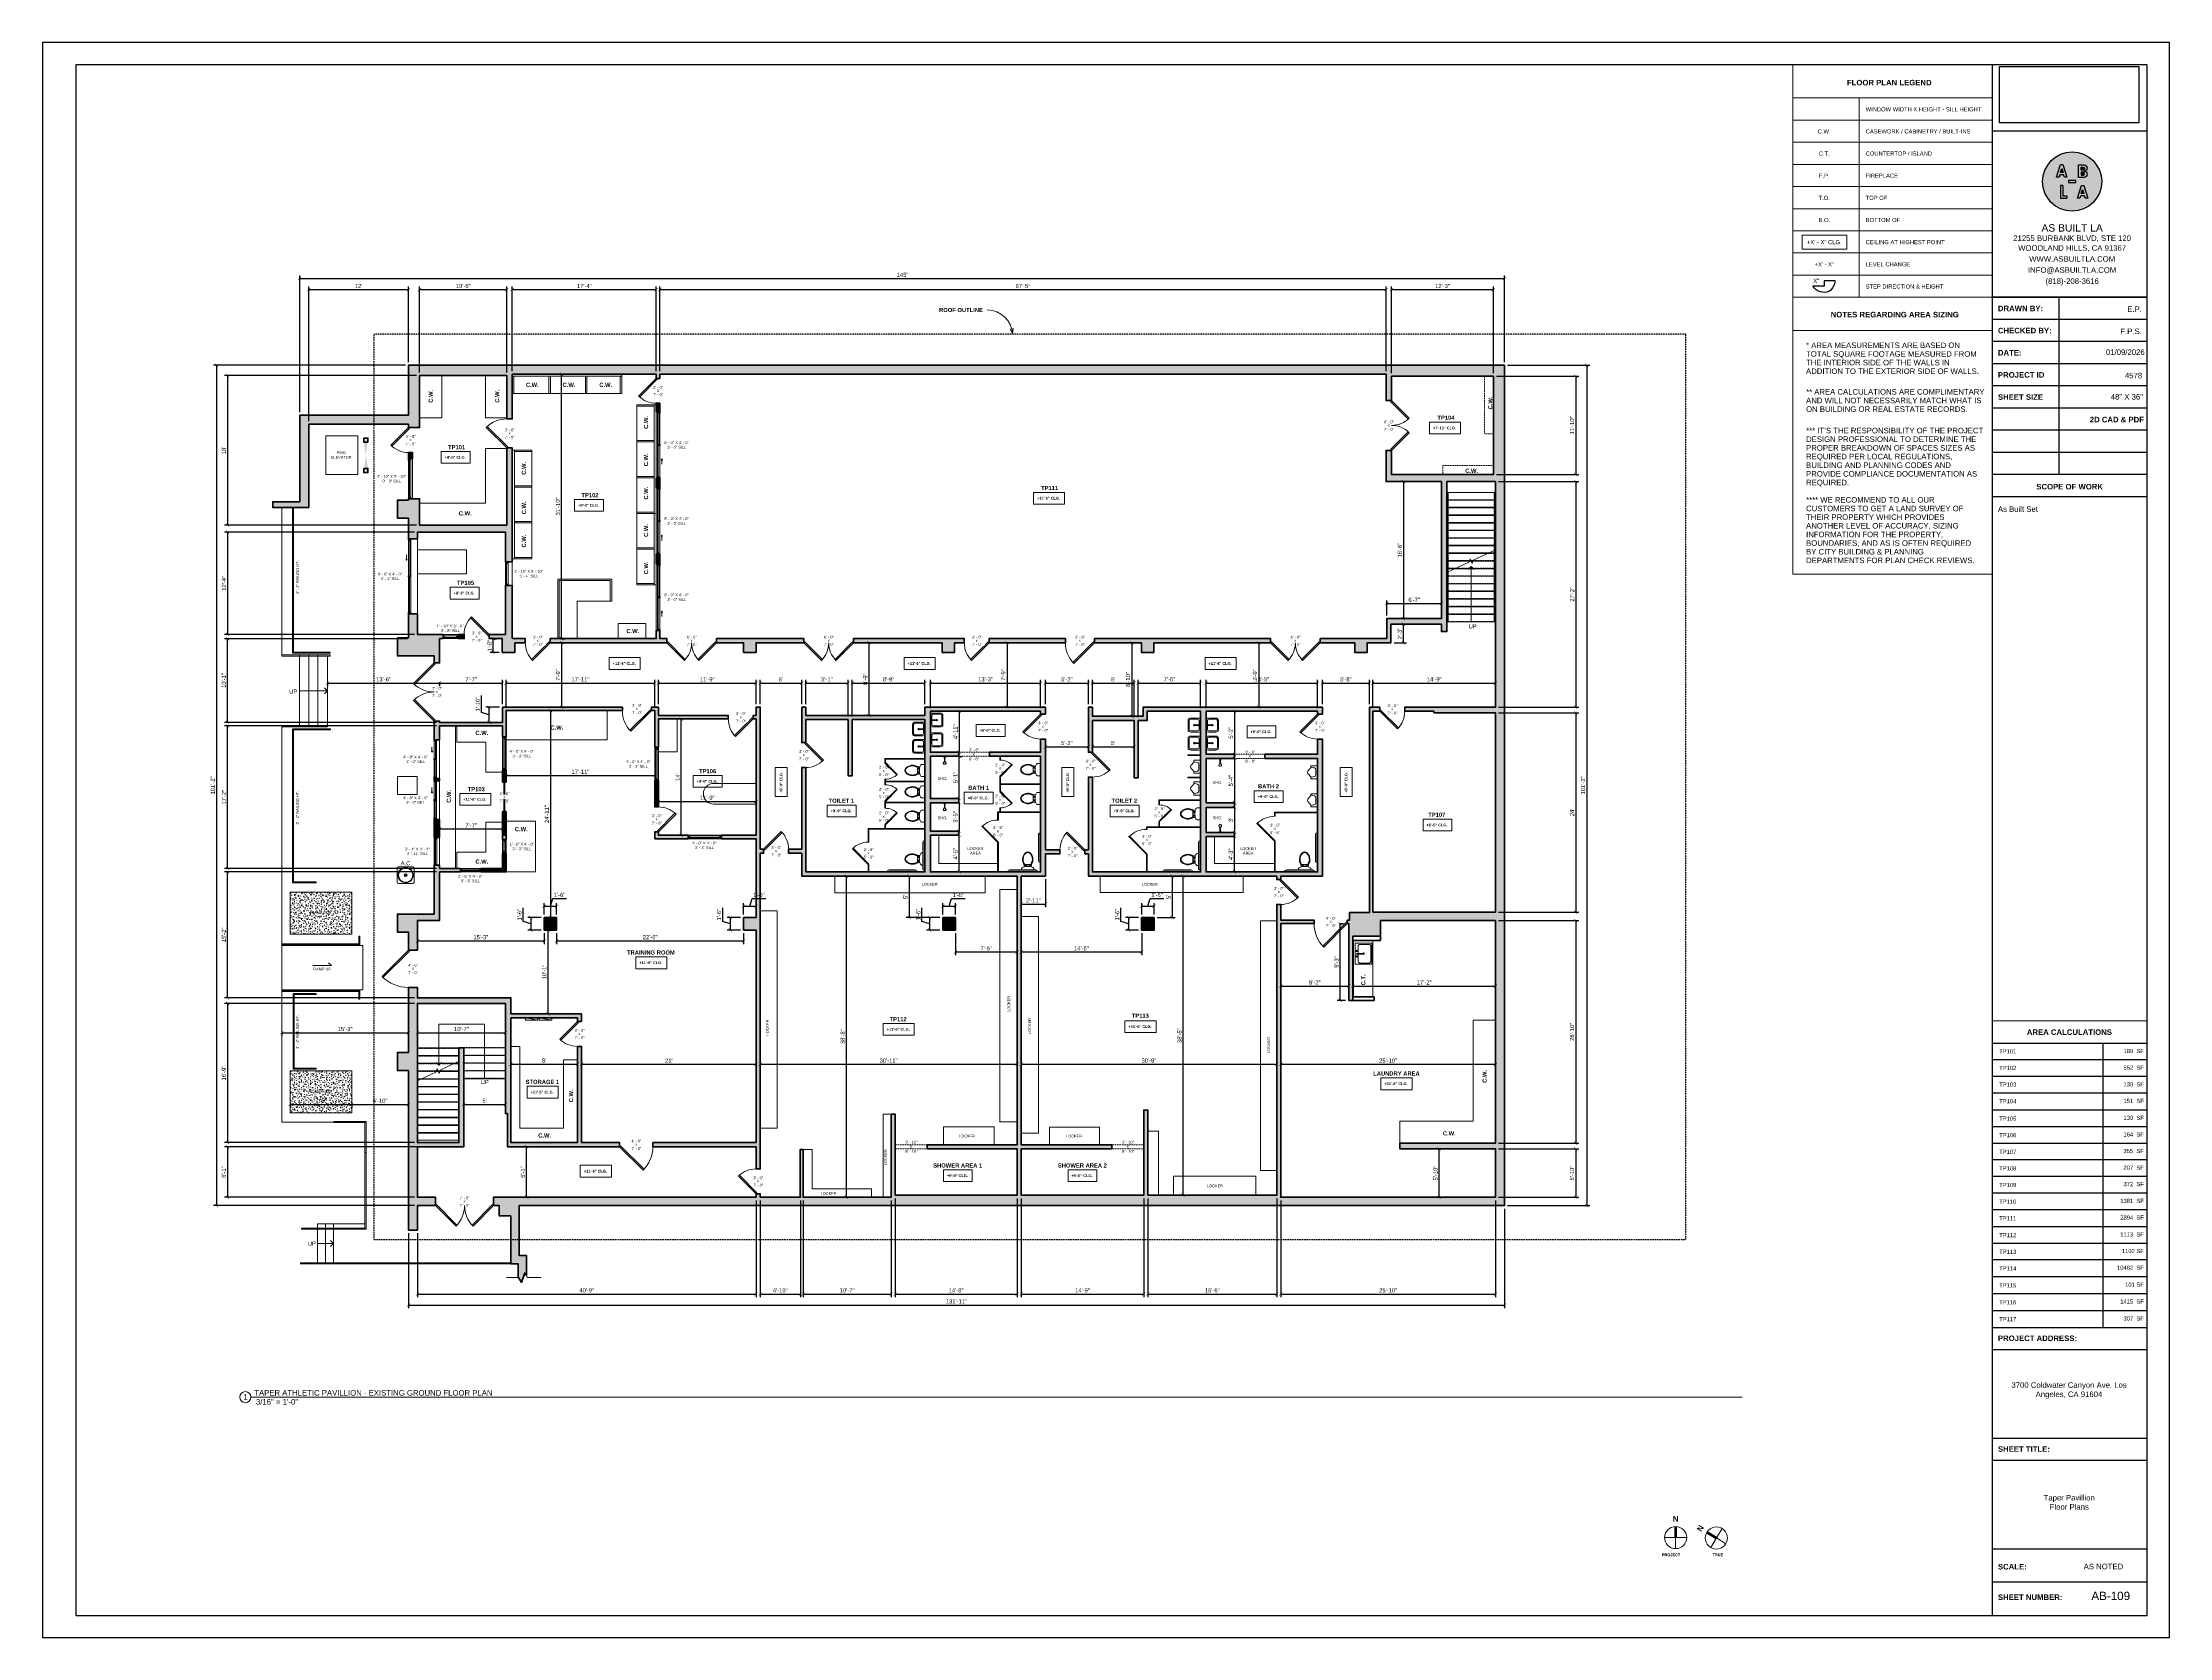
# Model space of a CAD drawing. Header units: inches. Extents: x -2078 to 109118, y -964 to 6385.
# Drawn here: x 43190 to 46262, y 2929 to 5233 of the extents above; entities that cross this region are included whole.
import ezdxf

# ---------------------------------------------------------------- set-up
doc = ezdxf.new("R2010")
doc.units = ezdxf.units.IN
doc.header["$MEASUREMENT"] = 0
doc.set_wipeout_variables(frame=1)
doc.linetypes.add('HIDDEN2', pattern=[0.1875, 0.125, -0.0625])
doc.linetypes.add('Overhead 1_16_', pattern=[0.101562, 0.0625, -0.039062])
for name, color, linetype, lineweight in [('A-ANNO', 2, 'Continuous', 5), ('A-ANNO-DIMS', 1, 'Continuous', 9), ('A-CASE', 4, 'Continuous', 9), ('A-DETAIL-1', 4, 'Continuous', 40), ('A-DETAIL-2', 20, 'Continuous', 25), ('A-DETAIL-3', 40, 'Continuous', 15), ('A-DETL-THIN', 151, 'Continuous', 9), ('A-DOOR', 1, 'Continuous', 18), ('A-EQPT', 150, 'Continuous', 9), ('A-FIXT', 150, 'Continuous', 9), ('A-FLOR', 6, 'Continuous', 18), ('A-GLAZ', 2, 'Continuous', 30), ('A-HIDDEN', 2, 'HIDDEN2', 18), ('A-RAILING', 4, 'Continuous', 9), ('A-STRS', 4, 'Continuous', 9), ('A-STRS-MBND', 31, 'Overhead 1_16_', 9), ('A-WALL', 3, 'Continuous', 40), ('A-WINDOWS', 2, 'Continuous', 18), ('S-STRS-MBND', 31, 'Continuous', 9)]:
    doc.layers.add(name, color=color, linetype=linetype, lineweight=lineweight)
doc.layers.add('A-HATCH', color=9, linetype='Continuous')
doc.layers.add('A-TB', color=7, linetype='Continuous')
doc.styles.add('Arial', font='arial.ttf')
doc.styles.add('Arial_1', font='arial.ttf', dxfattribs={"height": 0.0625})
doc.styles.add('Arial_3', font='arial.ttf', dxfattribs={"height": 0.125})
doc.styles.add('Arial_4', font='arial.ttf', dxfattribs={"height": 3})
doc.styles.add('Arial_5', font='arial.ttf', dxfattribs={"height": 0.09375})
doc.styles.add('Arial_6', font='arial.ttf', dxfattribs={"height": 0.09375})
doc.styles.add('Arial_B', font='arialbd.ttf', dxfattribs={"height": 4.5})
doc.styles.add('Arial_B_1', font='arialbd.ttf', dxfattribs={"height": 3})
doc.styles.add('Arial_B_2', font='arialbd.ttf', dxfattribs={"height": 0.125})
doc.styles.add('Arial_B_3', font='arialbd.ttf', dxfattribs={"height": 0.0625})
doc.styles.add('Arial_B_4', font='arialbd.ttf', dxfattribs={"height": 0.0625})
doc.styles.add('JC', font='arial.ttf', dxfattribs={"height": 0.125})
doc.dimstyles.new('JC-DIMS', dxfattribs={"dimtxt": 0.125, "dimasz": 0.09375, "dimexe": 0.09375, "dimexo": 0.09375, "dimgap": 0.046875, "dimtad": 1, "dimdec": 1, "dimzin": 0, "dimdsep": 46, "dimlunit": 4, "dimtxsty": 'JC', "dimblk": 'ARCHTICK', "dimcen": 0.09, "dimclrd": 1, "dimclre": 1, "dimclrt": 256, "dimadec": 0, "dimazin": 0, "dimtfac": 1, "dimtdec": 1, "dimtofl": 0, "dimtmove": 1, "dimatfit": 3, "dimfxl": 1, "dimtolj": 1, "dimtzin": 0, "dimarcsym": 0})
picture_1 = doc.add_image_def('image1.png', size_in_pixel=(151, 61))
pattern_1 = [(0, (44096.0906, 4183.7191), (10.24, 2.56), [0.8448, -6.835, 0.8448, -6.835, -40.96]), (0, (44096.0906, 4183.7191), (10.24, 2.56), [-15.36, 0.8448, -14.515, 0.8448, -6.835, -17.92]), (0, (44096.0906, 4183.7191), (10.24, 2.56), [-38.4, 0.8448, -4.275, 0.8448, -11.955]), (120, (44099.9306, 4184.9991), (-7.337025, 7.5881), [0.8448, -6.835, 0.8448, -6.835, -40.96]), (120, (44099.9306, 4184.9991), (-7.337025, 7.5881), [-15.36, 0.8448, -14.515, 0.8448, -6.835, -17.92]), (120, (44099.9306, 4184.9991), (-7.337025, 7.5881), [-38.4, 0.8448, -4.275, 0.8448, -11.955]), (240, (44101.2106, 4190.1191), (-2.902975, -10.1481), [0.8448, -6.835, 0.8448, -6.835, -40.96]), (240, (44101.2106, 4190.1191), (-2.902975, -10.1481), [-15.36, 0.8448, -14.515, 0.8448, -6.835, -17.92]), (240, (44101.2106, 4190.1191), (-2.902975, -10.1481), [-38.4, 0.8448, -4.275, 0.8448, -11.955])]

# ---------------------------------------------------------------- blocks, each defined once
blk = doc.blocks.new('Logo - ABLA - CAD Format')
at = {"layer": 'A-HATCH', "true_color": 0xc9ee63}
h = blk.add_hatch(color=71, dxfattribs=at)
h.dxf.hatch_style = 1
h.paths.add_polyline_path([(-0.71, 0.89), (-0.79, 0.62), (-0.62, 0.62)], flags=0)
h.paths.add_polyline_path([(0.6, 0.78), (0.74, 0.78, 1), (0.74, 0.98), (0.6, 0.98)], flags=0)
h.paths.add_polyline_path([(0.6, 0.44), (0.74, 0.44, 1), (0.74, 0.63), (0.6, 0.63)], flags=0)
h.paths.add_polyline_path([(0.62, -0.8), (0.79, -0.8), (0.71, -0.53)], flags=0)
h.paths.add_polyline_path([(-2, 0, 1), (2, 0, 1)])
h.paths.add_polyline_path([(0.8, 0.28), (0.44, 0.28), (0.44, 1.13), (0.8, 1.13, -1), (0.8, 0.71, -1)], flags=16)
h.paths.add_polyline_path([(0.74, 0.44), (0.6, 0.44), (0.6, 0.63), (0.74, 0.63, -1)], flags=0)
h.paths.add_polyline_path([(0.79, -0.27), (1.05, -1.12), (0.89, -1.12), (0.84, -0.96), (0.58, -0.96), (0.53, -1.12), (0.37, -1.12), (0.63, -0.27)], flags=16)
h.paths.add_polyline_path([(0.74, 0.78), (0.6, 0.78), (0.6, 0.98), (0.74, 0.98, -1)], flags=0)
h.paths.add_polyline_path([(0.71, -0.53), (0.79, -0.8), (0.62, -0.8)], flags=0)
h.paths.add_polyline_path([(0.25, 0.06), (0.25, -0.06), (-0.25, -0.06), (-0.25, 0.06)], flags=16)
h.paths.add_polyline_path([(-0.37, 0.3), (-0.53, 0.3), (-0.58, 0.46), (-0.84, 0.46), (-0.89, 0.3), (-1.05, 0.3), (-0.79, 1.15), (-0.63, 1.15)], flags=16)
h.paths.add_polyline_path([(-0.63, -0.27), (-0.63, -0.96), (-0.37, -0.96), (-0.37, -1.12), (-0.79, -1.12), (-0.79, -0.27)], flags=16)
h.paths.add_polyline_path([(-0.62, 0.62), (-0.79, 0.62), (-0.71, 0.89)], flags=0)
at = {"layer": 'A-HATCH'}
h = blk.add_hatch(color=250, dxfattribs=at)
h.dxf.hatch_style = 1
h.paths.add_polyline_path([(-0.63, 1.15), (-0.79, 1.15), (-1.05, 0.3), (-0.89, 0.3), (-0.84, 0.46), (-0.58, 0.46), (-0.53, 0.3), (-0.37, 0.3)])
h.paths.add_polyline_path([(-0.62, 0.62), (-0.79, 0.62), (-0.71, 0.89)], flags=16)
h.paths.add_polyline_path([(0.44, 0.28), (0.8, 0.28, 1), (0.8, 0.71, 1), (0.8, 1.13), (0.44, 1.13)])
h.paths.add_polyline_path([(0.6, 0.44), (0.6, 0.63), (0.74, 0.63, -1), (0.74, 0.44)], flags=16)
h.paths.add_polyline_path([(0.6, 0.78), (0.6, 0.98), (0.74, 0.98, -1), (0.74, 0.78)], flags=16)
h.paths.add_polyline_path([(0.37, -1.12), (0.53, -1.12), (0.58, -0.96), (0.84, -0.96), (0.89, -1.12), (1.05, -1.12), (0.79, -0.27), (0.63, -0.27)])
h.paths.add_polyline_path([(0.71, -0.53), (0.79, -0.8), (0.62, -0.8)], flags=16)
h.paths.add_polyline_path([(0.25, -0.06), (0.25, 0.06), (-0.25, 0.06), (-0.25, -0.06)])
h.paths.add_polyline_path([(-0.79, -1.12), (-0.37, -1.12), (-0.37, -0.96), (-0.63, -0.96), (-0.63, -0.27), (-0.79, -0.27)])
at = {"layer": 'A-HATCH', "true_color": 0xc9ee63}
h = blk.add_hatch(color=71, dxfattribs=at)
h.dxf.hatch_style = 1
h.paths.add_polyline_path([(-0.71, 0.89), (-0.79, 0.62), (-0.62, 0.62)])
h.paths.add_polyline_path([(0.74, 0.78, 1), (0.74, 0.98), (0.6, 0.98), (0.6, 0.78)])
h.paths.add_polyline_path([(0.6, 0.63), (0.6, 0.44), (0.74, 0.44, 1), (0.74, 0.63)])
h.paths.add_polyline_path([(0.62, -0.8), (0.79, -0.8), (0.71, -0.53)])
blk.add_circle((0, 0), 2)
at = {"layer": 'A-HATCH', "color": 250}
for points in [[(-0.63, 1.15), (-0.37, 0.3), (-0.53, 0.3), (-0.58, 0.46), (-0.84, 0.46), (-0.89, 0.3), (-1.05, 0.3), (-0.79, 1.15)], [(-0.71, 0.89), (-0.62, 0.62), (-0.79, 0.62)], [(0.25, 0.06), (-0.25, 0.06), (-0.25, -0.06), (0.25, -0.06)], [(0.79, -0.27), (1.05, -1.12), (0.89, -1.12), (0.84, -0.96), (0.58, -0.96), (0.53, -1.12), (0.37, -1.12), (0.63, -0.27)], [(0.71, -0.53), (0.79, -0.8), (0.62, -0.8)]]:
    blk.add_lwpolyline(points, close=True, dxfattribs=at)
for points in [[(0.8, 0.71, -1), (0.8, 0.28), (0.44, 0.28), (0.44, 1.13), (0.8, 1.13, -1)], [(0.6, 0.98), (0.74, 0.98, -1), (0.74, 0.78), (0.6, 0.78)], [(0.6, 0.44), (0.74, 0.44, 1), (0.74, 0.63), (0.6, 0.63)]]:
    blk.add_lwpolyline(points, format="xyb", close=True, dxfattribs=at)
for points in [[(-0.79, -0.27), (-0.79, -1.12), (-0.37, -1.12)], [(-0.63, -0.27), (-0.79, -0.27)], [(-0.63, -0.27), (-0.63, -0.96), (-0.37, -0.96)], [(-0.37, -0.96), (-0.37, -1.12)]]:
    blk.add_lwpolyline(points, dxfattribs=at)
blk = doc.blocks.new('TB-INFO-ABLA')
blk.add_wipeout([(168, 180), (168, 0), (0, 0), (0, 180)])
blk.add_wipeout([(168, 180), (168, 0), (0, 0), (0, 180)])
at = {"xscale": 16, "yscale": 16, "zscale": 16}
blk.add_blockref('Logo - ABLA - CAD Format', (86.6, 125.4), dxfattribs=at)
at = {"char_height": 6, "width": 168.619, "attachment_point": 2, "style": 'JC', "bg_fill": 2}
for s, insert in [('21255 BURBANK BLVD, STE 120', (86.6, 67)), ('(818)-208-3616', (86.6, 20.5))]:
    blk.add_mtext(s, dxfattribs=dict(at, insert=insert))
for s, insert in [('WOODLAND HILLS, CA 91367', (86.6, 56.4)), ('INFO@ASBUILTLA.COM', (86.6, 32.5))]:
    blk.add_mtext(s, dxfattribs=dict(at, insert=insert))
at = {"insert": (86.6, 44.5), "char_height": 6, "width": 168.619, "attachment_point": 2, "style": 'JC', "bg_fill": 2}
blk.add_mtext('WWW.ASBUILTLA.COM', dxfattribs=at)
blk.add_lwpolyline([(168, 180), (0, 180), (0, 0), (168, 0)], close=True)
at = {"insert": (86.6, 75.1), "char_height": 8, "width": 154.347, "attachment_point": 5, "style": 'JC', "bg_fill": 2}
blk.add_mtext('AS BUILT LA ', dxfattribs=at)
blk = doc.blocks.new('JC_TB_48x36 - JC_TB_4836-1441736-Floor Plans')
at = {"layer": 'A-TB'}
for p, q in [((-0.003, 24.012), (-0.003, -11.988)), ((47.997, 24.012), (-0.003, 24.012)), ((47.997, -11.988), (47.997, 24.012)), ((0.747, 23.512), (0.747, -11.488)), ((47.497, 23.512), (0.747, 23.512)), ((47.497, 15.262), (43.997, 15.262)), ((47.497, 14.762), (43.997, 14.762)), ((43.997, -9.988), (47.497, -9.988)), ((47.497, -10.738), (43.997, -10.738)), ((0.747, -11.488), (47.497, -11.488)), ((-0.003, -11.988), (47.997, -11.988))]:
    blk.add_line(p, q, dxfattribs=at)
at = {"layer": 'A-TB', "char_height": 0.125, "attachment_point": 1, "bg_fill": 3, "box_fill_scale": 1.25, "bg_fill_color": 256, "bg_fill_true_color": 13158600, "bg_fill_transparency": 0}
for s, insert, width, style in [('DRAWN BY:', (44.126, 18.073), 1.22463, 'Arial_B_2'), ('CHECKED BY:', (44.126, 17.573), 1.4645, 'Arial_B_2'), ('DATE:', (44.126, 17.073), 0.63441, 'Arial_B_2'), ('PROJECT ID', (44.126, 16.573), 1.26566, 'Arial_B_2'), ('SHEET SIZE', (44.126, 16.073), 1.23725, 'Arial_B_2'), ('48" X 36"', (46.673, 16.078), 0.87428, 'Arial_3'), ('SCOPE OF WORK', (44.992, 14.05), 1.82747, 'Arial_B_2'), ('PROJECT ADDRESS:', (44.126, -5.172), 2.14941, 'Arial_B_2'), ('SHEET TITLE:', (44.126, -7.672), 1.42031, 'Arial_B_2'), ('SCALE:', (44.126, -10.328), 0.77959, 'Arial_B_2'), ('AS NOTED', (46.061, -10.323), 1.08259, 'Arial_3'), ('SHEET NUMBER:', (44.126, -11.016), 1.76434, 'Arial_B_2')]:
    blk.add_mtext(s, dxfattribs=dict(at, insert=insert, width=width, style=style))
at = {"layer": 'A-TB'}
for p, q in [((43.997, 23.512), (43.997, -11.488)), ((47.497, -11.488), (47.497, 23.512)), ((47.497, 18.262), (43.997, 18.262)), ((45.497, 18.262), (45.497, 14.262)), ((47.497, 17.762), (43.997, 17.762)), ((47.497, 17.262), (43.997, 17.262)), ((47.497, 16.762), (43.997, 16.762)), ((47.497, 16.262), (43.997, 16.262)), ((47.497, 15.762), (43.997, 15.762)), ((47.497, 14.262), (43.997, 14.262)), ((47.497, 13.762), (43.997, 13.762)), ((43.997, -4.988), (47.497, -4.988)), ((43.997, -5.488), (47.497, -5.488)), ((43.997, -7.488), (47.497, -7.488)), ((43.997, -7.988), (47.497, -7.988))]:
    blk.add_line(p, q, dxfattribs=at)
blk = doc.blocks.new('north arrow - north arrow-1258243-Floor Plans')
at = {"layer": 'A-ANNO'}
h = blk.add_hatch(color=256, dxfattribs=at)
edge = h.paths.add_edge_path()
edge.add_line((0.031, 0), (-0.031, 0))
edge.add_line((-0.031, 0), (-0.031, 0.248))
edge.add_arc((0, 0), 0.25, 82.8192, 97.1808, ccw=False)
edge.add_line((0.031, 0.248), (0.031, 0))
at = {"layer": 'A-ANNO', "lineweight": 20}
for q in [(-0.25, 0), (0.25, 0), (0, -0.25)]:
    blk.add_line((0, 0), q, dxfattribs=at)
at = {"layer": 'A-ANNO'}
blk.add_circle((0, 0), 0.25, dxfattribs=at)
at = {"layer": 'A-ANNO', "insert": (-0.062, 0.486), "char_height": 0.125, "width": 0.1515, "attachment_point": 1, "style": 'Arial_B_2', "bg_fill": 3, "box_fill_scale": 1.25, "bg_fill_color": 256, "bg_fill_true_color": 13158600, "bg_fill_transparency": 0}
blk.add_mtext('\\fArial|b1|i0|c0|p34|;N', dxfattribs=at)
blk = doc.blocks.new('Viewport - View Title-2281-Floor Plans')
at = {"layer": 'A-ANNO'}
for start, end in [(0, 180), (180, 360)]:
    blk.add_arc((-0.125, 0), 0.125, start, end, dxfattribs=at)
blk = doc.blocks.new('JC_SLIDING WINDOW - DOUBLE - SLIDING WINDOW-1470166-1-1st Floor - Athletic Pavilion')
at = {"layer": 'A-GLAZ'}
for p, q in [((-48, 2.35), (-48, -2.65)), ((-48, 2.35), (-45.5, 2.35)), ((-47.25, 2.35), (-47.25, -1.15)), ((-45.5, 0.6), (-47.25, 0.6)), ((-45.5, 2.35), (-45.5, 0.6)), ((-0.875, -1.15), (-0.875, 2.35)), ((-0.875, 2.35), (0.875, 2.35)), ((0.875, 0.6), (-0.875, 0.6)), ((0.875, 2.35), (0.875, -1.15)), ((45.5, 0.6), (45.5, -1.15)), ((47.25, 0.6), (45.5, 0.6)), ((47.25, 2.35), (48, 2.35)), ((47.25, 2.35), (47.25, -1.15)), ((48, -2.65), (48, 2.35)), ((-48, -1.15), (-47.25, -1.15)), ((-0.875, -1.15), (0.875, -1.15)), ((45.5, -1.15), (48, -1.15))]:
    blk.add_line(p, q, dxfattribs=at)
at = {"layer": 'A-GLAZ', "lineweight": 9}
for p, q in [((-45.5, 2.35), (-0.875, 2.35)), ((0.875, 2.35), (47.25, 2.35)), ((-47.25, -1.15), (-0.875, -1.15)), ((0.875, -1.15), (45.5, -1.15))]:
    blk.add_line(p, q, dxfattribs=at)
at = {"layer": 'A-GLAZ', "lineweight": 40}
for p, q in [((-45.5, 1.475), (-0.875, 1.475)), ((0.875, -0.275), (45.5, -0.275))]:
    blk.add_line(p, q, dxfattribs=at)
at = {"layer": 'A-WINDOWS'}
for p, q in [((48, 2.35), (-48, 2.35)), ((20, 5.35), (22, 6.35)), ((20, 5.35), (22, 4.35)), ((20, 5.35), (28, 5.35)), ((-48, -2.65), (48, -2.65))]:
    blk.add_line(p, q, dxfattribs=at)
blk = doc.blocks.new('JC_WINDOW HUNG - HUNG WINDOW-1470642-1-1st Floor - Athletic Pavilion')
at = {"layer": 'A-GLAZ'}
for p, q in [((-17, 5), (-17, -5)), ((-17, 4.5), (-14, 4.5)), ((-17, 1), (-15.75, 1)), ((-15.75, 4.5), (-15.75, 1)), ((-15.75, 2.75), (-14, 2.75)), ((-14, 4.5), (-14, 2.75)), ((14, 4.5), (17, 4.5)), ((14, 4.5), (14, 2.75)), ((15.75, 2.75), (14, 2.75)), ((15.75, 4.5), (15.75, 1)), ((15.75, 1), (17, 1)), ((17, -5), (17, 5))]:
    blk.add_line(p, q, dxfattribs=at)
at = {"layer": 'A-GLAZ', "lineweight": 9}
for p, q in [((-15.75, 1), (15.75, 1)), ((-14, 4.5), (14, 4.5))]:
    blk.add_line(p, q, dxfattribs=at)
at = {"layer": 'A-GLAZ', "lineweight": 40}
blk.add_line((-14, 3.625), (14, 3.625), dxfattribs=at)
at = {"layer": 'A-WINDOWS'}
for p, q in [((17, 5), (-17, 5)), ((-17, -5), (17, -5))]:
    blk.add_line(p, q, dxfattribs=at)
blk = doc.blocks.new('JC_DOOR_SINGLE PANEL - SINGLE DOOR-1470780-1-1st Floor - Athletic Pavilion')
at = {"layer": 'A-DOOR', "lineweight": 30}
for p, q in [((-8.9, -27), (16.6, -1.6)), ((-7.5, -28.5), (-8.9, -27)), ((18, -3), (-7.5, -28.5)), ((16.6, -1.6), (18, -3))]:
    blk.add_line(p, q, dxfattribs=at)
at = {"layer": 'A-DOOR', "lineweight": 9}
blk.add_arc((18, -3), 36, 180, 225, dxfattribs=at)
blk = doc.blocks.new('JC_DOOR_SINGLE PANEL - SINGLE DOOR-1469631-1-1st Floor - Athletic Pavilion')
at = {"layer": 'A-DOOR', "lineweight": 30}
for p, q in [((-7.5, 28.5), (-8.9, 27)), ((-8.9, 27), (16.6, 1.6)), ((18, 3), (-7.5, 28.5)), ((16.6, 1.6), (18, 3))]:
    blk.add_line(p, q, dxfattribs=at)
at = {"layer": 'A-DOOR', "lineweight": 9}
blk.add_arc((18, 3), 36, 135, 180, dxfattribs=at)
blk = doc.blocks.new('JC_WINDOW HUNG - HUNG WINDOW-1537252-1-1st Floor - Athletic Pavilion')
at = {"layer": 'A-GLAZ'}
for p, q in [((-11, 3), (-11, -3)), ((-11, 2.5), (-8, 2.5)), ((-9.75, 2.5), (-9.75, -1)), ((-9.75, 0.75), (-8, 0.75)), ((-8, 2.5), (-8, 0.75)), ((8, 2.5), (11, 2.5)), ((8, 2.5), (8, 0.75)), ((9.75, 0.75), (8, 0.75)), ((9.75, 2.5), (9.75, -1)), ((11, -3), (11, 3)), ((-11, -1), (-9.75, -1)), ((9.75, -1), (11, -1))]:
    blk.add_line(p, q, dxfattribs=at)
at = {"layer": 'A-GLAZ', "lineweight": 9}
for p, q in [((-8, 2.5), (8, 2.5)), ((-9.75, -1), (9.75, -1))]:
    blk.add_line(p, q, dxfattribs=at)
at = {"layer": 'A-GLAZ', "lineweight": 40}
blk.add_line((-8, 1.625), (8, 1.625), dxfattribs=at)
at = {"layer": 'A-WINDOWS'}
for p, q in [((11, 3), (-11, 3)), ((-11, -3), (11, -3))]:
    blk.add_line(p, q, dxfattribs=at)
blk = doc.blocks.new('JC_SLIDING WINDOW - DOUBLE - SLIDING WINDOW-1471391-1-1st Floor - Athletic Pavilion')
at = {"layer": 'A-GLAZ'}
for p, q in [((-54, 6.35), (-54, -6.65)), ((-54, 6.35), (-51.5, 6.35)), ((-54, 2.85), (-53.25, 2.85)), ((-53.25, 6.35), (-53.25, 2.85)), ((-51.5, 4.6), (-53.25, 4.6)), ((-51.5, 6.35), (-51.5, 4.6)), ((-0.875, 2.85), (-0.875, 6.35)), ((-0.875, 6.35), (0.875, 6.35)), ((0.875, 4.6), (-0.875, 4.6)), ((-0.875, 2.85), (0.875, 2.85)), ((0.875, 6.35), (0.875, 2.85)), ((51.5, 4.6), (51.5, 2.85)), ((53.25, 4.6), (51.5, 4.6)), ((51.5, 2.85), (54, 2.85)), ((53.25, 6.35), (54, 6.35)), ((53.25, 6.35), (53.25, 2.85)), ((54, -6.65), (54, 6.35))]:
    blk.add_line(p, q, dxfattribs=at)
at = {"layer": 'A-GLAZ', "lineweight": 9}
for p, q in [((-53.25, 2.85), (-0.875, 2.85)), ((-51.5, 6.35), (-0.875, 6.35)), ((0.875, 6.35), (53.25, 6.35)), ((0.875, 2.85), (51.5, 2.85))]:
    blk.add_line(p, q, dxfattribs=at)
at = {"layer": 'A-GLAZ', "lineweight": 40}
for p, q in [((-51.5, 5.475), (-0.875, 5.475)), ((0.875, 3.725), (51.5, 3.725))]:
    blk.add_line(p, q, dxfattribs=at)
at = {"layer": 'A-WINDOWS'}
for p, q in [((54, 6.35), (-54, 6.35)), ((23, 9.35), (25, 10.35)), ((23, 9.35), (25, 8.35)), ((23, 9.35), (31, 9.35)), ((-54, -6.65), (54, -6.65))]:
    blk.add_line(p, q, dxfattribs=at)
blk = doc.blocks.new('JC_DOUBLE DOOR - DOUBLE DOOR-1471729-1-1st Floor - Athletic Pavilion')
at = {"layer": 'A-DOOR', "lineweight": 30}
for p, q in [((-36, 3), (-10.5, 28.5)), ((-34.6, 1.6), (-36, 3)), ((-9.1, 27), (-34.6, 1.6)), ((-10.5, 28.5), (-9.1, 27)), ((10.5, 28.5), (9.1, 27)), ((9.1, 27), (34.6, 1.6)), ((36, 3), (10.5, 28.5)), ((34.6, 1.6), (36, 3))]:
    blk.add_line(p, q, dxfattribs=at)
at = {"layer": 'A-DOOR', "lineweight": 9}
for centre, start, end in [((-36, 3), 0, 45), ((36, 3), 135, 180)]:
    blk.add_arc(centre, 36, start, end, dxfattribs=at)
blk = doc.blocks.new('JC_DOUBLE DOOR - DOUBLE DOOR-1471902-1-1st Floor - Athletic Pavilion')
at = {"layer": 'A-DOOR', "lineweight": 30}
for p, q in [((-40.6, -2.6), (-42, -4)), ((-42, -4), (-12.3, -33.7)), ((-10.9, -32.3), (-40.6, -2.6)), ((10.9, -32.3), (40.6, -2.6)), ((42, -4), (12.3, -33.7)), ((40.6, -2.6), (42, -4)), ((-12.3, -33.7), (-10.9, -32.3)), ((12.3, -33.7), (10.9, -32.3))]:
    blk.add_line(p, q, dxfattribs=at)
at = {"layer": 'A-DOOR', "lineweight": 9}
for centre, start, end in [((-42, -4), 315, 0), ((42, -4), 180, 225)]:
    blk.add_arc(centre, 42, start, end, dxfattribs=at)
blk = doc.blocks.new('JC_DOOR_SINGLE PANEL - SINGLE DOOR-1472599-1-1st Floor - Athletic Pavilion')
at = {"layer": 'A-DOOR', "lineweight": 30}
for p, q in [((-10.1, -31.3), (19.6, -1.6)), ((21, -3), (-8.7, -32.7)), ((19.6, -1.6), (21, -3)), ((-8.7, -32.7), (-10.1, -31.3))]:
    blk.add_line(p, q, dxfattribs=at)
at = {"layer": 'A-DOOR', "lineweight": 9}
blk.add_arc((21, -3), 42, 180, 225, dxfattribs=at)
blk = doc.blocks.new('JC_DOOR_SINGLE PANEL - SINGLE DOOR-1472927-1-1st Floor - Athletic Pavilion')
at = {"layer": 'A-DOOR', "lineweight": 30}
for p, q in [((-10.1, -30.8), (19.6, -1.1)), ((21, -2.5), (-8.7, -32.2)), ((19.6, -1.1), (21, -2.5)), ((-8.7, -32.2), (-10.1, -30.8))]:
    blk.add_line(p, q, dxfattribs=at)
at = {"layer": 'A-DOOR', "lineweight": 9}
blk.add_arc((21, -2.5), 42, 180, 225, dxfattribs=at)
blk = doc.blocks.new('JC_WINDOW HUNG - HUNG WINDOW-1473758-1-1st Floor - Athletic Pavilion')
at = {"layer": 'A-GLAZ'}
for p, q in [((-24, 2.5), (-24, -2.5)), ((-24, 2), (-21, 2)), ((-22.75, 2), (-22.75, -1.5)), ((-22.75, 0.25), (-21, 0.25)), ((-21, 2), (-21, 0.25)), ((21, 2), (24, 2)), ((21, 2), (21, 0.25)), ((22.75, 0.25), (21, 0.25)), ((22.75, 2), (22.75, -1.5)), ((24, -2.5), (24, 2.5)), ((-24, -1.5), (-22.75, -1.5)), ((22.75, -1.5), (24, -1.5))]:
    blk.add_line(p, q, dxfattribs=at)
at = {"layer": 'A-GLAZ', "lineweight": 9}
for p, q in [((-21, 2), (21, 2)), ((-22.75, -1.5), (22.75, -1.5))]:
    blk.add_line(p, q, dxfattribs=at)
at = {"layer": 'A-GLAZ', "lineweight": 40}
blk.add_line((-21, 1.125), (21, 1.125), dxfattribs=at)
at = {"layer": 'A-WINDOWS'}
for p, q in [((24, 2.5), (-24, 2.5)), ((-24, -2.5), (24, -2.5))]:
    blk.add_line(p, q, dxfattribs=at)
blk = doc.blocks.new('JC_POCKET DOOR - POCKET DOOR-1473282-1-1st Floor - Athletic Pavilion')
at = {"layer": 'A-DOOR'}
for p, q in [((-21, 2.5), (-22, 2.5)), ((-22, 2.5), (-22, -2.5)), ((-21, -2.5), (-21, 2.5)), ((21, 0.7), (-21, 0.7)), ((-21, 0.7), (-21, -0.7)), ((20, 2.5), (20, 0.7)), ((21, 2.5), (20, 2.5)), ((20, 0.7), (21, 0.7)), ((21, 0.7), (21, 2.5)), ((21, -0.7), (21, 0.7)), ((-22, -2.5), (-21, -2.5)), ((-21, -0.7), (21, -0.7)), ((21, -0.7), (20, -0.7)), ((20, -0.7), (20, -2.5)), ((20, -2.5), (21, -2.5)), ((21, -2.5), (21, -0.7))]:
    blk.add_line(p, q, dxfattribs=at)
blk = doc.blocks.new('JC_SLIDING WINDOW - DOUBLE - SLIDING WINDOW-1473426-1-1st Floor - Athletic Pavilion')
at = {"layer": 'A-GLAZ'}
for p, q in [((-28, 3.85), (-28, -4.15)), ((-28, 3.85), (-25.5, 3.85)), ((-28, 0.35), (-27.25, 0.35)), ((-27.25, 3.85), (-27.25, 0.35)), ((-25.5, 2.1), (-27.25, 2.1)), ((-25.5, 3.85), (-25.5, 2.1)), ((-0.875, 0.35), (-0.875, 3.85)), ((-0.875, 3.85), (0.875, 3.85)), ((0.875, 2.1), (-0.875, 2.1)), ((-0.875, 0.35), (0.875, 0.35)), ((0.875, 3.85), (0.875, 0.35)), ((25.5, 2.1), (25.5, 0.35)), ((27.25, 2.1), (25.5, 2.1)), ((25.5, 0.35), (28, 0.35)), ((27.25, 3.85), (28, 3.85)), ((27.25, 3.85), (27.25, 0.35)), ((28, -4.15), (28, 3.85))]:
    blk.add_line(p, q, dxfattribs=at)
at = {"layer": 'A-GLAZ', "lineweight": 9}
for p, q in [((-27.25, 0.35), (-0.875, 0.35)), ((-25.5, 3.85), (-0.875, 3.85)), ((0.875, 3.85), (27.25, 3.85)), ((0.875, 0.35), (25.5, 0.35))]:
    blk.add_line(p, q, dxfattribs=at)
at = {"layer": 'A-GLAZ', "lineweight": 40}
for p, q in [((-25.5, 2.975), (-0.875, 2.975)), ((0.875, 1.225), (25.5, 1.225))]:
    blk.add_line(p, q, dxfattribs=at)
at = {"layer": 'A-WINDOWS'}
for p, q in [((28, 3.85), (-28, 3.85)), ((10, 6.85), (12, 7.85)), ((10, 6.85), (12, 5.85)), ((10, 6.85), (18, 6.85)), ((-28, -4.15), (28, -4.15))]:
    blk.add_line(p, q, dxfattribs=at)
blk = doc.blocks.new('JC_WINDOW HUNG - HUNG WINDOW-1473547-1-1st Floor - Athletic Pavilion')
at = {"layer": 'A-GLAZ'}
for p, q in [((-20, 4), (-20, -4)), ((-20, 3.5), (-17, 3.5)), ((-20, 0), (-18.75, 0)), ((-18.75, 3.5), (-18.75, 0)), ((-18.75, 1.75), (-17, 1.75)), ((-17, 3.5), (-17, 1.75)), ((17, 3.5), (20, 3.5)), ((17, 3.5), (17, 1.75)), ((18.75, 1.75), (17, 1.75)), ((18.75, 3.5), (18.75, 0)), ((18.75, 0), (20, 0)), ((20, -4), (20, 4))]:
    blk.add_line(p, q, dxfattribs=at)
at = {"layer": 'A-GLAZ', "lineweight": 9}
for p, q in [((-18.75, 0), (18.75, 0)), ((-17, 3.5), (17, 3.5))]:
    blk.add_line(p, q, dxfattribs=at)
at = {"layer": 'A-GLAZ', "lineweight": 40}
blk.add_line((-17, 2.625), (17, 2.625), dxfattribs=at)
at = {"layer": 'A-WINDOWS'}
for p, q in [((20, 4), (-20, 4)), ((-20, -4), (20, -4))]:
    blk.add_line(p, q, dxfattribs=at)
blk = doc.blocks.new('JC_WINDOW HUNG - HUNG WINDOW-1402247-1-1st Floor - Athletic Pavilion')
at = {"layer": 'A-GLAZ'}
for p, q in [((-15, 2.5), (-15, -2.5)), ((-15, 2), (-12, 2)), ((-13.75, 2), (-13.75, -1.5)), ((-13.75, 0.25), (-12, 0.25)), ((-12, 2), (-12, 0.25)), ((12, 2), (15, 2)), ((12, 2), (12, 0.25)), ((13.75, 0.25), (12, 0.25)), ((13.75, 2), (13.75, -1.5)), ((15, -2.5), (15, 2.5)), ((-15, -1.5), (-13.75, -1.5)), ((13.75, -1.5), (15, -1.5))]:
    blk.add_line(p, q, dxfattribs=at)
at = {"layer": 'A-GLAZ', "lineweight": 9}
for p, q in [((-12, 2), (12, 2)), ((-13.75, -1.5), (13.75, -1.5))]:
    blk.add_line(p, q, dxfattribs=at)
at = {"layer": 'A-GLAZ', "lineweight": 40}
blk.add_line((-12, 1.125), (12, 1.125), dxfattribs=at)
at = {"layer": 'A-WINDOWS'}
for p, q in [((15, 2.5), (-15, 2.5)), ((-15, -2.5), (15, -2.5))]:
    blk.add_line(p, q, dxfattribs=at)
blk = doc.blocks.new('JC_WINDOW HUNG - HUNG WINDOW-1474058-1-1st Floor - Athletic Pavilion')
at = {"layer": 'A-GLAZ'}
for p, q in [((-10, 2.5), (-10, -2.5)), ((-10, 2), (-7, 2)), ((-8.75, 2), (-8.75, -1.5)), ((-8.75, 0.25), (-7, 0.25)), ((-7, 2), (-7, 0.25)), ((7, 2), (10, 2)), ((7, 2), (7, 0.25)), ((8.75, 0.25), (7, 0.25)), ((8.75, 2), (8.75, -1.5)), ((10, -2.5), (10, 2.5)), ((-10, -1.5), (-8.75, -1.5)), ((8.75, -1.5), (10, -1.5))]:
    blk.add_line(p, q, dxfattribs=at)
at = {"layer": 'A-GLAZ', "lineweight": 9}
for p, q in [((-7, 2), (7, 2)), ((-8.75, -1.5), (8.75, -1.5))]:
    blk.add_line(p, q, dxfattribs=at)
at = {"layer": 'A-GLAZ', "lineweight": 40}
blk.add_line((-7, 1.125), (7, 1.125), dxfattribs=at)
at = {"layer": 'A-WINDOWS'}
for p, q in [((10, 2.5), (-10, 2.5)), ((-10, -2.5), (10, -2.5))]:
    blk.add_line(p, q, dxfattribs=at)
blk = doc.blocks.new('JC_DOOR_SINGLE PANEL - SINGLE DOOR-1474350-1-1st Floor - Athletic Pavilion')
at = {"layer": 'A-DOOR', "lineweight": 30}
for p, q in [((-8.9, -26.5), (16.6, -1.1)), ((-7.5, -28), (-8.9, -26.5)), ((18, -2.5), (-7.5, -28)), ((16.6, -1.1), (18, -2.5))]:
    blk.add_line(p, q, dxfattribs=at)
at = {"layer": 'A-DOOR', "lineweight": 9}
blk.add_arc((18, -2.5), 36, 180, 225, dxfattribs=at)
blk = doc.blocks.new('JC_DOOR_SINGLE PANEL - SINGLE DOOR-1469976-1-1st Floor - Athletic Pavilion')
at = {"layer": 'A-DOOR', "lineweight": 30}
for p, q in [((-7.5, 28), (-8.9, 26.5)), ((-8.9, 26.5), (16.6, 1.1)), ((18, 2.5), (-7.5, 28)), ((16.6, 1.1), (18, 2.5))]:
    blk.add_line(p, q, dxfattribs=at)
at = {"layer": 'A-DOOR', "lineweight": 9}
blk.add_arc((18, 2.5), 36, 135, 180, dxfattribs=at)
blk = doc.blocks.new('JC_DOOR_SINGLE PANEL - SINGLE DOOR-1475422-1-1st Floor - Athletic Pavilion')
at = {"layer": 'A-DOOR', "lineweight": 30}
for p, q in [((-11.2, 44.7), (-12.6, 43.3)), ((-12.6, 43.3), (25.6, 5.1)), ((27, 6.5), (-11.2, 44.7)), ((25.6, 5.1), (27, 6.5))]:
    blk.add_line(p, q, dxfattribs=at)
at = {"layer": 'A-DOOR', "lineweight": 9}
blk.add_arc((27, 6.5), 54, 135, 180, dxfattribs=at)
blk = doc.blocks.new('JC_DOOR_SINGLE PANEL - SINGLE DOOR-1476289-1-1st Floor - Athletic Pavilion')
at = {"layer": 'A-DOOR', "lineweight": 30}
for p, q in [((-9.9, 36.9), (-11.4, 35.5)), ((-11.4, 35.5), (22.6, 1.6)), ((24, 3), (-9.9, 36.9)), ((22.6, 1.6), (24, 3))]:
    blk.add_line(p, q, dxfattribs=at)
at = {"layer": 'A-DOOR', "lineweight": 9}
blk.add_arc((24, 3), 48, 135, 180, dxfattribs=at)
blk = doc.blocks.new('JC_DOUBLE DOOR - DOUBLE DOOR-1476522-1-1st Floor - Athletic Pavilion')
at = {"layer": 'A-DOOR', "lineweight": 30}
for p, q in [((-42, 6), (-12.3, 35.7)), ((-10.9, 34.3), (-40.6, 4.6)), ((-12.3, 35.7), (-10.9, 34.3)), ((12.3, 35.7), (10.9, 34.3)), ((10.9, 34.3), (40.6, 4.6)), ((42, 6), (12.3, 35.7)), ((-40.6, 4.6), (-42, 6)), ((40.6, 4.6), (42, 6))]:
    blk.add_line(p, q, dxfattribs=at)
at = {"layer": 'A-DOOR', "lineweight": 9}
for centre, start, end in [((-42, 6), 360, 45), ((42, 6), 135, 180)]:
    blk.add_arc(centre, 42, start, end, dxfattribs=at)
blk = doc.blocks.new('JC_SINGLE DOOR-NO TRIM - SINGLE DOOR 2-1535461-1-1st Floor - Athletic Pavilion')
at = {"layer": 'A-DOOR', "lineweight": 30}
for p, q in [((-7.3, -22.4), (15.3, 0.2)), ((15.3, 0.2), (16, -0.5)), ((-6.6, -23.1), (-7.3, -22.4)), ((16, -0.5), (-6.6, -23.1))]:
    blk.add_line(p, q, dxfattribs=at)
at = {"layer": 'A-DOOR', "lineweight": 9}
blk.add_arc((16, -0.5), 32, 180, 225, dxfattribs=at)
blk = doc.blocks.new('JC_SINGLE DOOR-NO TRIM - SINGLE DOOR 2-1479172-1-1st Floor - Athletic Pavilion')
at = {"layer": 'A-DOOR', "lineweight": 30}
for p, q in [((-5, 17.5), (-5.7, 16.8)), ((-5.7, 16.8), (11.3, -0.2)), ((12, 0.5), (-5, 17.5)), ((11.3, -0.2), (12, 0.5))]:
    blk.add_line(p, q, dxfattribs=at)
at = {"layer": 'A-DOOR', "lineweight": 9}
blk.add_arc((12, 0.5), 24, 135, 180, dxfattribs=at)
blk = doc.blocks.new('JC_SINGLE DOOR-NO TRIM - SINGLE DOOR 2-1479429-1-1st Floor - Athletic Pavilion')
at = {"layer": 'A-DOOR', "lineweight": 30}
for p, q in [((-5.7, -16.8), (11.3, 0.2)), ((11.3, 0.2), (12, -0.5)), ((-5, -17.5), (-5.7, -16.8)), ((12, -0.5), (-5, -17.5))]:
    blk.add_line(p, q, dxfattribs=at)
at = {"layer": 'A-DOOR', "lineweight": 9}
blk.add_arc((12, -0.5), 24, 180, 225, dxfattribs=at)
blk = doc.blocks.new('JC_DOOR_SINGLE PANEL - SINGLE DOOR-1479792-1-1st Floor - Athletic Pavilion')
at = {"layer": 'A-DOOR', "lineweight": 30}
for p, q in [((-7.5, 29), (-8.9, 27.5)), ((-8.9, 27.5), (16.6, 2.1)), ((18, 3.5), (-7.5, 29)), ((16.6, 2.1), (18, 3.5))]:
    blk.add_line(p, q, dxfattribs=at)
at = {"layer": 'A-DOOR', "lineweight": 9}
blk.add_arc((18, 3.5), 36, 135, 180, dxfattribs=at)
blk = doc.blocks.new('JC_OPENING DOOR - OPENING DOOR-1480171-1-1st Floor - Athletic Pavilion')
at = {"linetype": 'HIDDEN2'}
for p, q in [((21.7, 3), (-22.3, 3)), ((-22.3, -3), (21.7, -3))]:
    blk.add_line(p, q, dxfattribs=at)
for p, q in [((-22.3, 3), (-22.3, -3)), ((21.7, -3), (21.7, 3))]:
    blk.add_line(p, q)
blk = doc.blocks.new('BEST_Toilet-Floor_Mount-KOHLER-Cimarron-K-5310 - Not A Type-See Type Catalog-832360-1-1st Floor - Athletic Pavilion')
at = {"layer": 'A-FIXT'}
for p, q in [((-8.8, -1), (-8.8, -6)), ((4.2, -11.5), (-4.3, -11.5)), ((4.2, -11.8), (-4.3, -11.8)), ((-3.5, -9.7), (-2, -9.7)), ((-3.5, -9.7), (-3.5, -11.5)), ((-2, -11.5), (-2, -9.7)), ((2, -9.7), (3.5, -9.7)), ((2, -9.7), (2, -11.5)), ((3.5, -11.5), (3.5, -9.7)), ((8.8, -6), (8.8, -1))]:
    blk.add_line(p, q, dxfattribs=at)
for centre, radius, start, end in [((-3.2, -1.6), 7.1, 217.5906, 254.5518), ((3.3, -18.8), 10.9, 157.4214, 190.5786), ((6.8, -18.7), 14.4, 188.417, 209.583), ((-3.3, -16.1), 3.75, 141.6816, 157.4214), ((-7.7, -12.7), 1.75, 321.6816, 345.6648), ((-51, -1.6), 46.5, 345.6648, 349.205), ((3.6, -20.6), 10.7, 209.583, 230.417), ((-23.4, -6.9), 18.4, 349.205, 354.9347), ((0.8, 24), 33, 259.7563, 268.6223), ((-4.3, -11.8), 0.299, 90, 175.6962), ((0.1, -24.8), 5.17, 230.417, 269.359), ((-0.8, 24), 33, 271.3777, 280.2437), ((-0.1, -24.8), 5.17, 270.641, 309.583), ((-3.6, -20.6), 10.7, 309.583, 330.417), ((4.2, -11.8), 0.299, 4.3025, 90), ((3.2, -1.6), 7.1, 285.4482, 322.4094), ((23.4, -6.9), 18.4, 185.0653, 190.795), ((51, -1.6), 46.5, 190.795, 194.3352), ((-6.8, -18.7), 14.4, 330.417, 351.583), ((7.7, -12.7), 1.75, 194.3352, 218.3184), ((3.3, -16.1), 3.75, 22.5786, 38.3184), ((-3.3, -18.8), 10.9, 349.4214, 22.5786)]:
    blk.add_arc(centre, radius, start, end, dxfattribs=at)
for centre, major_axis, ratio, start_param, end_param in [((2.5, -19.1), (-5.56, 7.41), 0.998758, 0.685563, 1.075947), ((10.2, -18), (-7.4, 15.3), 0.996871, 1.268614, 1.423842), ((10.5, -21.2), (-5.7, 16.6), 0.997479, 0.891055, 0.994325), ((5, -19.6), (-6.32, 9.77), 0.999003, 1.302763, 1.707421), ((14.8, -22.7), (-6.7, 21), 0.99726, 0.748253, 0.914402), ((-4.3, -11.9), (-0.144, 0), 0.998055, 4.719691, 5.772222), ((5.4, -19.3), (-8.84, 8.28), 0.998783, 1.463765, 1.511024), ((-5.5, -19.3), (8.86, 8.26), 0.998854, 4.77451, 4.823535), ((-5.1, -19.6), (6.48, 9.66), 0.999368, 4.593631, 4.996279), ((4.2, -11.9), (0.144, 0), 0.99807, 0.508647, 1.561187), ((-14.8, -22.7), (5.5, 21.4), 0.996876, 5.312572, 5.478562), ((-10.6, -21.2), (5.4, 16.7), 0.997344, 5.270344, 5.373801), ((-10.2, -18), (7.5, 15.3), 0.997058, 4.86643, 5.021783), ((-2.6, -19.1), (5.48, 7.47), 0.998725, 5.196526, 5.58692)]:
    blk.add_ellipse(centre, major_axis=major_axis, ratio=ratio, start_param=start_param, end_param=end_param, dxfattribs=at)
for points in [[(-6.7, -16.9), (-6.8, -17.5), (-7, -18.7), (-6.9, -19.9), (-6.8, -20.5)], [(-6.8, -20.5), (-6.8, -21), (-6.6, -21.8), (-6.4, -22.7), (-6.2, -23.1)], [(-6.1, -15.1), (-6.2, -15.4), (-6.4, -16), (-6.6, -16.6), (-6.7, -16.9)], [(-6.2, -23.1), (-6, -23.9), (-5.3, -25.4), (-4.4, -26.7), (-3.9, -27.3)], [(-4.6, -11.8), (-4.9, -12.3), (-5.5, -13.4), (-5.9, -14.5), (-6.1, -15.1)], [(-3.9, -27.3), (-3.8, -27.4), (-3.7, -27.5), (-3.6, -27.6), (-3.5, -27.7)], [(3.9, -27.3), (4.4, -26.7), (5.3, -25.4), (5.9, -23.9), (6.2, -23.1)], [(6.1, -15.1), (5.9, -14.5), (5.4, -13.4), (4.8, -12.3), (4.5, -11.8)], [(6.6, -16.9), (6.5, -16.6), (6.4, -16), (6.2, -15.4), (6.1, -15.1)], [(6.2, -23.1), (6.3, -22.7), (6.5, -21.8), (6.7, -21), (6.8, -20.5)], [(6.8, -20.5), (6.9, -19.9), (6.9, -18.7), (6.8, -17.5), (6.6, -16.9)]]:
    blk.add_open_spline(points, degree=3, dxfattribs=at)
for points, knots in [([(-3.5, -27.7), (-3.3, -27.9), (-2.9, -28.3), (-2.1, -28.8), (-0.9, -29.2), (0.4, -29.2), (1.3, -29), (2.1, -28.8), (2.6, -28.5), (3, -28.1), (3.3, -27.9), (3.5, -27.7)], [0, 0, 0, 0, 0.1, 0.2, 0.4, 0.55, 0.7, 0.775, 0.85, 0.925, 1, 1, 1, 1]), ([(-3.4, -27.6), (-3.2, -27.8), (-2.8, -28.1), (-2.2, -28.5), (-1.5, -28.8), (-0.5, -29), (0.7, -29), (1.9, -28.6), (2.8, -28.1), (3.1, -27.8), (3.3, -27.6)], [0, 0, 0, 0, 0.1, 0.2, 0.3, 0.4, 0.6, 0.8, 0.9, 1, 1, 1, 1]), ([(3.5, -27.7), (3.5, -27.6), (3.7, -27.5), (3.8, -27.3), (3.9, -27.3)], [-1.50814179, -1.50814179, -1.50814179, -1.50814179, -1.48416303, -1.45965057, -1.45965057, -1.45965057, -1.45965057])]:
    blk.add_open_spline(points, degree=3, knots=knots, dxfattribs=at)
blk = doc.blocks.new('BEST_Toilet-Floor_Mount-KOHLER-Cimarron-K-5310 - Not A Type-See Type Catalog-V1-1-1st Floor - Athletic Pavilion')
at = {"layer": 'A-FIXT'}
for p, q in [((-8.8, -1), (-8.8, -2.1)), ((-8.8, -4.1), (-8.8, -6)), ((4.2, -11.5), (-4.3, -11.5)), ((4.2, -11.8), (-4.3, -11.8)), ((-3.5, -9.7), (-2, -9.7)), ((-3.5, -9.7), (-3.5, -11.5)), ((-2, -11.5), (-2, -9.7)), ((2, -9.7), (3.5, -9.7)), ((2, -9.7), (2, -11.5)), ((3.5, -11.5), (3.5, -9.7)), ((8.8, -2.1), (8.8, -1)), ((8.8, -6), (8.8, -4.1))]:
    blk.add_line(p, q, dxfattribs=at)
for centre, radius, start, end in [((-3.2, -1.6), 7.1, 217.5906, 254.5518), ((3.3, -18.8), 10.9, 157.4214, 190.5786), ((6.8, -18.7), 14.4, 188.417, 209.583), ((-3.3, -16.1), 3.75, 141.6816, 157.4214), ((-7.7, -12.7), 1.75, 321.6816, 345.6648), ((-51, -1.6), 46.5, 345.6648, 349.205), ((3.6, -20.6), 10.7, 209.583, 230.417), ((-23.4, -6.9), 18.4, 349.205, 354.9347), ((0.8, 24), 33, 259.7563, 268.6223), ((-4.3, -11.8), 0.299, 90, 175.6962), ((0.1, -24.8), 5.17, 230.417, 269.359), ((-0.8, 24), 33, 271.3777, 280.2437), ((-0.1, -24.8), 5.17, 270.641, 309.583), ((-3.6, -20.6), 10.7, 309.583, 330.417), ((4.2, -11.8), 0.299, 4.3025, 90), ((3.2, -1.6), 7.1, 285.4482, 322.4094), ((23.4, -6.9), 18.4, 185.0653, 190.795), ((51, -1.6), 46.5, 190.795, 194.3352), ((-6.8, -18.7), 14.4, 330.417, 351.583), ((7.7, -12.7), 1.75, 194.3352, 218.3184), ((3.3, -16.1), 3.75, 22.5786, 38.3184), ((-3.3, -18.8), 10.9, 349.4214, 22.5786)]:
    blk.add_arc(centre, radius, start, end, dxfattribs=at)
for centre, major_axis, ratio, start_param, end_param in [((2.5, -19.1), (-5.56, 7.41), 0.998758, 0.685563, 1.075947), ((10.2, -18), (-7.4, 15.3), 0.996871, 1.268614, 1.423842), ((10.5, -21.2), (-5.7, 16.6), 0.997479, 0.891055, 0.994325), ((5, -19.6), (-6.32, 9.77), 0.999003, 1.302763, 1.707421), ((14.8, -22.7), (-6.7, 21), 0.99726, 0.748253, 0.914402), ((-4.3, -11.9), (-0.144, 0), 0.998055, 4.719691, 5.772222), ((5.4, -19.3), (-8.84, 8.28), 0.998783, 1.463765, 1.511024), ((-5.5, -19.3), (8.86, 8.26), 0.998854, 4.77451, 4.823535), ((-5.1, -19.6), (6.48, 9.66), 0.999368, 4.593631, 4.996279), ((4.2, -11.9), (0.144, 0), 0.99807, 0.508647, 1.561187), ((-14.8, -22.7), (5.5, 21.4), 0.996876, 5.312572, 5.478562), ((-10.6, -21.2), (5.4, 16.7), 0.997344, 5.270344, 5.373801), ((-10.2, -18), (7.5, 15.3), 0.997058, 4.86643, 5.021783), ((-2.6, -19.1), (5.48, 7.47), 0.998725, 5.196526, 5.58692)]:
    blk.add_ellipse(centre, major_axis=major_axis, ratio=ratio, start_param=start_param, end_param=end_param, dxfattribs=at)
for points in [[(-6.7, -16.9), (-6.8, -17.5), (-7, -18.7), (-6.9, -19.9), (-6.8, -20.5)], [(-6.8, -20.5), (-6.8, -21), (-6.6, -21.8), (-6.4, -22.7), (-6.2, -23.1)], [(-6.1, -15.1), (-6.2, -15.4), (-6.4, -16), (-6.6, -16.6), (-6.7, -16.9)], [(-6.2, -23.1), (-6, -23.9), (-5.3, -25.4), (-4.4, -26.7), (-3.9, -27.3)], [(-4.6, -11.8), (-4.9, -12.3), (-5.5, -13.4), (-5.9, -14.5), (-6.1, -15.1)], [(-3.9, -27.3), (-3.8, -27.4), (-3.7, -27.5), (-3.6, -27.6), (-3.5, -27.7)], [(3.9, -27.3), (4.4, -26.7), (5.3, -25.4), (5.9, -23.9), (6.2, -23.1)], [(6.1, -15.1), (5.9, -14.5), (5.4, -13.4), (4.8, -12.3), (4.5, -11.8)], [(6.6, -16.9), (6.5, -16.6), (6.4, -16), (6.2, -15.4), (6.1, -15.1)], [(6.2, -23.1), (6.3, -22.7), (6.5, -21.8), (6.7, -21), (6.8, -20.5)], [(6.8, -20.5), (6.9, -19.9), (6.9, -18.7), (6.8, -17.5), (6.6, -16.9)]]:
    blk.add_open_spline(points, degree=3, dxfattribs=at)
for points, knots in [([(-3.5, -27.7), (-3.3, -27.9), (-2.9, -28.3), (-2.1, -28.8), (-0.9, -29.2), (0.4, -29.2), (1.3, -29), (2.1, -28.8), (2.6, -28.5), (3, -28.1), (3.3, -27.9), (3.5, -27.7)], [0, 0, 0, 0, 0.1, 0.2, 0.4, 0.55, 0.7, 0.775, 0.85, 0.925, 1, 1, 1, 1]), ([(-3.4, -27.6), (-3.2, -27.8), (-2.8, -28.1), (-2.2, -28.5), (-1.5, -28.8), (-0.5, -29), (0.7, -29), (1.9, -28.6), (2.8, -28.1), (3.1, -27.8), (3.3, -27.6)], [0, 0, 0, 0, 0.1, 0.2, 0.3, 0.4, 0.6, 0.8, 0.9, 1, 1, 1, 1]), ([(3.5, -27.7), (3.5, -27.6), (3.7, -27.5), (3.8, -27.3), (3.9, -27.3)], [-1.50814179, -1.50814179, -1.50814179, -1.50814179, -1.48416303, -1.45965057, -1.45965057, -1.45965057, -1.45965057])]:
    blk.add_open_spline(points, degree=3, knots=knots, dxfattribs=at)
blk = doc.blocks.new('BEST_Toilet-Floor_Mount-KOHLER-Cimarron-K-5310 - Not A Type-See Type Catalog-V2-1-1st Floor - Athletic Pavilion')
at = {"layer": 'A-FIXT'}
for p, q in [((8.8, -1), (-8.8, -1)), ((-8.8, -1), (-8.8, -6)), ((4.2, -11.5), (-4.3, -11.5)), ((4.2, -11.8), (-4.3, -11.8)), ((-3.5, -9.7), (-2, -9.7)), ((-3.5, -9.7), (-3.5, -11.5)), ((-2, -11.5), (-2, -9.7)), ((2, -9.7), (3.5, -9.7)), ((2, -9.7), (2, -11.5)), ((3.5, -11.5), (3.5, -9.7)), ((8.8, -6), (8.8, -1))]:
    blk.add_line(p, q, dxfattribs=at)
for centre, radius, start, end in [((-3.2, -1.6), 7.1, 217.5906, 254.5518), ((3.3, -18.8), 10.9, 157.4214, 190.5786), ((6.8, -18.7), 14.4, 188.417, 209.583), ((-3.3, -16.1), 3.75, 141.6816, 157.4214), ((-7.7, -12.7), 1.75, 321.6816, 345.6648), ((-51, -1.6), 46.5, 345.6648, 349.205), ((3.6, -20.6), 10.7, 209.583, 230.417), ((-23.4, -6.9), 18.4, 349.205, 354.9347), ((0.8, 24), 33, 259.7563, 268.6223), ((-4.3, -11.8), 0.299, 90, 175.6962), ((0.1, -24.8), 5.17, 230.417, 269.359), ((-0.8, 24), 33, 271.3777, 280.2437), ((-0.1, -24.8), 5.17, 270.641, 309.583), ((-3.6, -20.6), 10.7, 309.583, 330.417), ((4.2, -11.8), 0.299, 4.3025, 90), ((3.2, -1.6), 7.1, 285.4482, 322.4094), ((23.4, -6.9), 18.4, 185.0653, 190.795), ((51, -1.6), 46.5, 190.795, 194.3352), ((-6.8, -18.7), 14.4, 330.417, 351.583), ((7.7, -12.7), 1.75, 194.3352, 218.3184), ((3.3, -16.1), 3.75, 22.5786, 38.3184), ((-3.3, -18.8), 10.9, 349.4214, 22.5786)]:
    blk.add_arc(centre, radius, start, end, dxfattribs=at)
for centre, major_axis, ratio, start_param, end_param in [((2.5, -19.1), (-5.56, 7.41), 0.998758, 0.685563, 1.075947), ((10.2, -18), (-7.4, 15.3), 0.996871, 1.268614, 1.423842), ((10.5, -21.2), (-5.7, 16.6), 0.997479, 0.891055, 0.994325), ((5, -19.6), (-6.32, 9.77), 0.999003, 1.302763, 1.707421), ((14.8, -22.7), (-6.7, 21), 0.99726, 0.748253, 0.914402), ((-4.3, -11.9), (-0.144, 0), 0.998055, 4.719691, 5.772222), ((5.4, -19.3), (-8.84, 8.28), 0.998783, 1.463765, 1.511024), ((-5.5, -19.3), (8.86, 8.26), 0.998854, 4.77451, 4.823535), ((-5.1, -19.6), (6.48, 9.66), 0.999368, 4.593631, 4.996279), ((4.2, -11.9), (0.144, 0), 0.99807, 0.508647, 1.561187), ((-14.8, -22.7), (5.5, 21.4), 0.996876, 5.312572, 5.478562), ((-10.6, -21.2), (5.4, 16.7), 0.997344, 5.270344, 5.373801), ((-10.2, -18), (7.5, 15.3), 0.997058, 4.86643, 5.021783), ((-2.6, -19.1), (5.48, 7.47), 0.998725, 5.196526, 5.58692)]:
    blk.add_ellipse(centre, major_axis=major_axis, ratio=ratio, start_param=start_param, end_param=end_param, dxfattribs=at)
for points in [[(-6.7, -16.9), (-6.8, -17.5), (-7, -18.7), (-6.9, -19.9), (-6.8, -20.5)], [(-6.8, -20.5), (-6.8, -21), (-6.6, -21.8), (-6.4, -22.7), (-6.2, -23.1)], [(-6.1, -15.1), (-6.2, -15.4), (-6.4, -16), (-6.6, -16.6), (-6.7, -16.9)], [(-6.2, -23.1), (-6, -23.9), (-5.3, -25.4), (-4.4, -26.7), (-3.9, -27.3)], [(-4.6, -11.8), (-4.9, -12.3), (-5.5, -13.4), (-5.9, -14.5), (-6.1, -15.1)], [(-3.9, -27.3), (-3.8, -27.4), (-3.7, -27.5), (-3.6, -27.6), (-3.5, -27.7)], [(3.9, -27.3), (4.4, -26.7), (5.3, -25.4), (5.9, -23.9), (6.2, -23.1)], [(6.1, -15.1), (5.9, -14.5), (5.4, -13.4), (4.8, -12.3), (4.5, -11.8)], [(6.6, -16.9), (6.5, -16.6), (6.4, -16), (6.2, -15.4), (6.1, -15.1)], [(6.2, -23.1), (6.3, -22.7), (6.5, -21.8), (6.7, -21), (6.8, -20.5)], [(6.8, -20.5), (6.9, -19.9), (6.9, -18.7), (6.8, -17.5), (6.6, -16.9)]]:
    blk.add_open_spline(points, degree=3, dxfattribs=at)
for points, knots in [([(-3.5, -27.7), (-3.3, -27.9), (-2.9, -28.3), (-2.1, -28.8), (-0.9, -29.2), (0.4, -29.2), (1.3, -29), (2.1, -28.8), (2.6, -28.5), (3, -28.1), (3.3, -27.9), (3.5, -27.7)], [0, 0, 0, 0, 0.1, 0.2, 0.4, 0.55, 0.7, 0.775, 0.85, 0.925, 1, 1, 1, 1]), ([(-3.4, -27.6), (-3.2, -27.8), (-2.8, -28.1), (-2.2, -28.5), (-1.5, -28.8), (-0.5, -29), (0.7, -29), (1.9, -28.6), (2.8, -28.1), (3.1, -27.8), (3.3, -27.6)], [0, 0, 0, 0, 0.1, 0.2, 0.3, 0.4, 0.6, 0.8, 0.9, 1, 1, 1, 1]), ([(3.5, -27.7), (3.5, -27.6), (3.7, -27.5), (3.8, -27.3), (3.9, -27.3)], [-1.50814179, -1.50814179, -1.50814179, -1.50814179, -1.48416303, -1.45965057, -1.45965057, -1.45965057, -1.45965057])]:
    blk.add_open_spline(points, degree=3, knots=knots, dxfattribs=at)
blk = doc.blocks.new('BEST_Toilet-Floor_Mount-KOHLER-Cimarron-K-5310 - Not A Type-See Type Catalog-V3-1-1st Floor - Athletic Pavilion')
at = {"layer": 'A-FIXT'}
for p, q in [((-8.8, -1), (-8.8, -1.9)), ((-8.8, -3.9), (-8.8, -6)), ((4.2, -11.5), (-4.3, -11.5)), ((4.2, -11.8), (-4.3, -11.8)), ((-3.5, -9.7), (-2, -9.7)), ((-3.5, -9.7), (-3.5, -11.5)), ((-2, -11.5), (-2, -9.7)), ((2, -9.7), (3.5, -9.7)), ((2, -9.7), (2, -11.5)), ((3.5, -11.5), (3.5, -9.7)), ((8.8, -1.9), (8.8, -1)), ((8.8, -6), (8.8, -3.9))]:
    blk.add_line(p, q, dxfattribs=at)
for centre, radius, start, end in [((-3.2, -1.6), 7.1, 217.5906, 254.5518), ((3.3, -18.8), 10.9, 157.4214, 190.5786), ((6.8, -18.7), 14.4, 188.417, 209.583), ((-3.3, -16.1), 3.75, 141.6816, 157.4214), ((-7.7, -12.7), 1.75, 321.6816, 345.6648), ((-51, -1.6), 46.5, 345.6648, 349.205), ((3.6, -20.6), 10.7, 209.583, 230.417), ((-23.4, -6.9), 18.4, 349.205, 354.9347), ((0.8, 24), 33, 259.7563, 268.6223), ((-4.3, -11.8), 0.299, 90, 175.6962), ((0.1, -24.8), 5.17, 230.417, 269.359), ((-0.8, 24), 33, 271.3777, 280.2437), ((-0.1, -24.8), 5.17, 270.641, 309.583), ((-3.6, -20.6), 10.7, 309.583, 330.417), ((4.2, -11.8), 0.299, 4.3025, 90), ((3.2, -1.6), 7.1, 285.4482, 322.4094), ((23.4, -6.9), 18.4, 185.0653, 190.795), ((51, -1.6), 46.5, 190.795, 194.3352), ((-6.8, -18.7), 14.4, 330.417, 351.583), ((7.7, -12.7), 1.75, 194.3352, 218.3184), ((3.3, -16.1), 3.75, 22.5786, 38.3184), ((-3.3, -18.8), 10.9, 349.4214, 22.5786)]:
    blk.add_arc(centre, radius, start, end, dxfattribs=at)
for centre, major_axis, ratio, start_param, end_param in [((2.5, -19.1), (-5.56, 7.41), 0.998758, 0.685563, 1.075947), ((10.2, -18), (-7.4, 15.3), 0.996871, 1.268614, 1.423842), ((10.5, -21.2), (-5.7, 16.6), 0.997479, 0.891055, 0.994325), ((5, -19.6), (-6.32, 9.77), 0.999003, 1.302763, 1.707421), ((14.8, -22.7), (-6.7, 21), 0.99726, 0.748253, 0.914402), ((-4.3, -11.9), (-0.144, 0), 0.998055, 4.719691, 5.772222), ((5.4, -19.3), (-8.84, 8.28), 0.998783, 1.463765, 1.511024), ((-5.5, -19.3), (8.86, 8.26), 0.998854, 4.77451, 4.823535), ((-5.1, -19.6), (6.48, 9.66), 0.999368, 4.593631, 4.996279), ((4.2, -11.9), (0.144, 0), 0.99807, 0.508647, 1.561187), ((-14.8, -22.7), (5.5, 21.4), 0.996876, 5.312572, 5.478562), ((-10.6, -21.2), (5.4, 16.7), 0.997344, 5.270344, 5.373801), ((-10.2, -18), (7.5, 15.3), 0.997058, 4.86643, 5.021783), ((-2.6, -19.1), (5.48, 7.47), 0.998725, 5.196526, 5.58692)]:
    blk.add_ellipse(centre, major_axis=major_axis, ratio=ratio, start_param=start_param, end_param=end_param, dxfattribs=at)
for points in [[(-6.7, -16.9), (-6.8, -17.5), (-7, -18.7), (-6.9, -19.9), (-6.8, -20.5)], [(-6.8, -20.5), (-6.8, -21), (-6.6, -21.8), (-6.4, -22.7), (-6.2, -23.1)], [(-6.1, -15.1), (-6.2, -15.4), (-6.4, -16), (-6.6, -16.6), (-6.7, -16.9)], [(-6.2, -23.1), (-6, -23.9), (-5.3, -25.4), (-4.4, -26.7), (-3.9, -27.3)], [(-4.6, -11.8), (-4.9, -12.3), (-5.5, -13.4), (-5.9, -14.5), (-6.1, -15.1)], [(-3.9, -27.3), (-3.8, -27.4), (-3.7, -27.5), (-3.6, -27.6), (-3.5, -27.7)], [(3.9, -27.3), (4.4, -26.7), (5.3, -25.4), (5.9, -23.9), (6.2, -23.1)], [(6.1, -15.1), (5.9, -14.5), (5.4, -13.4), (4.8, -12.3), (4.5, -11.8)], [(6.6, -16.9), (6.5, -16.6), (6.4, -16), (6.2, -15.4), (6.1, -15.1)], [(6.2, -23.1), (6.3, -22.7), (6.5, -21.8), (6.7, -21), (6.8, -20.5)], [(6.8, -20.5), (6.9, -19.9), (6.9, -18.7), (6.8, -17.5), (6.6, -16.9)]]:
    blk.add_open_spline(points, degree=3, dxfattribs=at)
for points, knots in [([(-3.5, -27.7), (-3.3, -27.9), (-2.9, -28.3), (-2.1, -28.8), (-0.9, -29.2), (0.4, -29.2), (1.3, -29), (2.1, -28.8), (2.6, -28.5), (3, -28.1), (3.3, -27.9), (3.5, -27.7)], [0, 0, 0, 0, 0.1, 0.2, 0.4, 0.55, 0.7, 0.775, 0.85, 0.925, 1, 1, 1, 1]), ([(-3.4, -27.6), (-3.2, -27.8), (-2.8, -28.1), (-2.2, -28.5), (-1.5, -28.8), (-0.5, -29), (0.7, -29), (1.9, -28.6), (2.8, -28.1), (3.1, -27.8), (3.3, -27.6)], [0, 0, 0, 0, 0.1, 0.2, 0.3, 0.4, 0.6, 0.8, 0.9, 1, 1, 1, 1]), ([(3.5, -27.7), (3.5, -27.6), (3.7, -27.5), (3.8, -27.3), (3.9, -27.3)], [-1.50814179, -1.50814179, -1.50814179, -1.50814179, -1.48416303, -1.45965057, -1.45965057, -1.45965057, -1.45965057])]:
    blk.add_open_spline(points, degree=3, knots=knots, dxfattribs=at)
blk = doc.blocks.new('JC_OPENING DOOR - OPENING DOOR-1483685-1-1st Floor - Athletic Pavilion')
at = {"linetype": 'HIDDEN2'}
for p, q in [((22.7, 3), (-23.3, 3)), ((-23.3, -3), (22.7, -3))]:
    blk.add_line(p, q, dxfattribs=at)
for p, q in [((-23.3, 3), (-23.3, -3)), ((22.7, -3), (22.7, 3))]:
    blk.add_line(p, q)
blk = doc.blocks.new('BEST_Toilet-Floor_Mount-KOHLER-Cimarron-K-5310 - Not A Type-See Type Catalog-V4-1-1st Floor - Athletic Pavilion')
at = {"layer": 'A-FIXT'}
for p, q in [((8.8, -1), (-8.8, -1)), ((-8.8, -1), (-8.8, -1.9)), ((-8.8, -3.9), (-8.8, -6)), ((4.2, -11.5), (-4.3, -11.5)), ((4.2, -11.8), (-4.3, -11.8)), ((-3.5, -9.7), (-2, -9.7)), ((-3.5, -9.7), (-3.5, -11.5)), ((-2, -11.5), (-2, -9.7)), ((2, -9.7), (3.5, -9.7)), ((2, -9.7), (2, -11.5)), ((3.5, -11.5), (3.5, -9.7)), ((8.8, -1.9), (8.8, -1)), ((8.8, -6), (8.8, -3.9))]:
    blk.add_line(p, q, dxfattribs=at)
for centre, radius, start, end in [((-3.2, -1.6), 7.1, 217.5906, 254.5518), ((3.3, -18.8), 10.9, 157.4214, 190.5786), ((6.8, -18.7), 14.4, 188.417, 209.583), ((-3.3, -16.1), 3.75, 141.6816, 157.4214), ((-7.7, -12.7), 1.75, 321.6816, 345.6648), ((-51, -1.6), 46.5, 345.6648, 349.205), ((3.6, -20.6), 10.7, 209.583, 230.417), ((-23.4, -6.9), 18.4, 349.205, 354.9347), ((0.8, 24), 33, 259.7563, 268.6223), ((-4.3, -11.8), 0.299, 90, 175.6962), ((0.1, -24.8), 5.17, 230.417, 269.359), ((-0.8, 24), 33, 271.3777, 280.2437), ((-0.1, -24.8), 5.17, 270.641, 309.583), ((-3.6, -20.6), 10.7, 309.583, 330.417), ((4.2, -11.8), 0.299, 4.3025, 90), ((3.2, -1.6), 7.1, 285.4482, 322.4094), ((23.4, -6.9), 18.4, 185.0653, 190.795), ((51, -1.6), 46.5, 190.795, 194.3352), ((-6.8, -18.7), 14.4, 330.417, 351.583), ((7.7, -12.7), 1.75, 194.3352, 218.3184), ((3.3, -16.1), 3.75, 22.5786, 38.3184), ((-3.3, -18.8), 10.9, 349.4214, 22.5786)]:
    blk.add_arc(centre, radius, start, end, dxfattribs=at)
for centre, major_axis, ratio, start_param, end_param in [((2.5, -19.1), (-5.56, 7.41), 0.998758, 0.685563, 1.075947), ((10.2, -18), (-7.4, 15.3), 0.996871, 1.268614, 1.423842), ((10.5, -21.2), (-5.7, 16.6), 0.997479, 0.891055, 0.994325), ((5, -19.6), (-6.32, 9.77), 0.999003, 1.302763, 1.707421), ((14.8, -22.7), (-6.7, 21), 0.99726, 0.748253, 0.914402), ((-4.3, -11.9), (-0.144, 0), 0.998055, 4.719691, 5.772222), ((5.4, -19.3), (-8.84, 8.28), 0.998783, 1.463765, 1.511024), ((-5.5, -19.3), (8.86, 8.26), 0.998854, 4.77451, 4.823535), ((-5.1, -19.6), (6.48, 9.66), 0.999368, 4.593631, 4.996279), ((4.2, -11.9), (0.144, 0), 0.99807, 0.508647, 1.561187), ((-14.8, -22.7), (5.5, 21.4), 0.996876, 5.312572, 5.478562), ((-10.6, -21.2), (5.4, 16.7), 0.997344, 5.270344, 5.373801), ((-10.2, -18), (7.5, 15.3), 0.997058, 4.86643, 5.021783), ((-2.6, -19.1), (5.48, 7.47), 0.998725, 5.196526, 5.58692)]:
    blk.add_ellipse(centre, major_axis=major_axis, ratio=ratio, start_param=start_param, end_param=end_param, dxfattribs=at)
for points in [[(-6.7, -16.9), (-6.8, -17.5), (-7, -18.7), (-6.9, -19.9), (-6.8, -20.5)], [(-6.8, -20.5), (-6.8, -21), (-6.6, -21.8), (-6.4, -22.7), (-6.2, -23.1)], [(-6.1, -15.1), (-6.2, -15.4), (-6.4, -16), (-6.6, -16.6), (-6.7, -16.9)], [(-6.2, -23.1), (-6, -23.9), (-5.3, -25.4), (-4.4, -26.7), (-3.9, -27.3)], [(-4.6, -11.8), (-4.9, -12.3), (-5.5, -13.4), (-5.9, -14.5), (-6.1, -15.1)], [(-3.9, -27.3), (-3.8, -27.4), (-3.7, -27.5), (-3.6, -27.6), (-3.5, -27.7)], [(3.9, -27.3), (4.4, -26.7), (5.3, -25.4), (5.9, -23.9), (6.2, -23.1)], [(6.1, -15.1), (5.9, -14.5), (5.4, -13.4), (4.8, -12.3), (4.5, -11.8)], [(6.6, -16.9), (6.5, -16.6), (6.4, -16), (6.2, -15.4), (6.1, -15.1)], [(6.2, -23.1), (6.3, -22.7), (6.5, -21.8), (6.7, -21), (6.8, -20.5)], [(6.8, -20.5), (6.9, -19.9), (6.9, -18.7), (6.8, -17.5), (6.6, -16.9)]]:
    blk.add_open_spline(points, degree=3, dxfattribs=at)
for points, knots in [([(-3.5, -27.7), (-3.3, -27.9), (-2.9, -28.3), (-2.1, -28.8), (-0.9, -29.2), (0.4, -29.2), (1.3, -29), (2.1, -28.8), (2.6, -28.5), (3, -28.1), (3.3, -27.9), (3.5, -27.7)], [0, 0, 0, 0, 0.1, 0.2, 0.4, 0.55, 0.7, 0.775, 0.85, 0.925, 1, 1, 1, 1]), ([(-3.4, -27.6), (-3.2, -27.8), (-2.8, -28.1), (-2.2, -28.5), (-1.5, -28.8), (-0.5, -29), (0.7, -29), (1.9, -28.6), (2.8, -28.1), (3.1, -27.8), (3.3, -27.6)], [0, 0, 0, 0, 0.1, 0.2, 0.3, 0.4, 0.6, 0.8, 0.9, 1, 1, 1, 1]), ([(3.5, -27.7), (3.5, -27.6), (3.7, -27.5), (3.8, -27.3), (3.9, -27.3)], [-1.50814179, -1.50814179, -1.50814179, -1.50814179, -1.48416303, -1.45965057, -1.45965057, -1.45965057, -1.45965057])]:
    blk.add_open_spline(points, degree=3, knots=knots, dxfattribs=at)
blk = doc.blocks.new('JC_SINGLE DOOR-NO TRIM - SINGLE DOOR 2-1486694-1-1st Floor - Athletic Pavilion')
at = {"layer": 'A-DOOR', "lineweight": 30}
for p, q in [((-8.2, -25.2), (17.3, 0.2)), ((17.3, 0.2), (18, -0.5)), ((-7.5, -26), (-8.2, -25.2)), ((18, -0.5), (-7.5, -26))]:
    blk.add_line(p, q, dxfattribs=at)
at = {"layer": 'A-DOOR', "lineweight": 9}
blk.add_arc((18, -0.5), 36, 180, 225, dxfattribs=at)
blk = doc.blocks.new('JC_DOOR_SINGLE PANEL - SINGLE DOOR-1488312-1-1st Floor - Athletic Pavilion')
at = {"layer": 'A-DOOR', "lineweight": 30}
for p, q in [((-11.4, -35), (22.6, -1.1)), ((24, -2.5), (-9.9, -36.4)), ((22.6, -1.1), (24, -2.5)), ((-9.9, -36.4), (-11.4, -35))]:
    blk.add_line(p, q, dxfattribs=at)
at = {"layer": 'A-DOOR', "lineweight": 9}
blk.add_arc((24, -2.5), 48, 180, 225, dxfattribs=at)
blk = doc.blocks.new('Top Rail Type - Top Rail_Internal_-1519089-1-1st Floor - Athletic Pavilion')
at = {"layer": 'A-RAILING'}
for p, q in [((1190.5, 244.9), (1190.5, 211.9)), ((1192, 211.9), (1192, 244.9))]:
    blk.add_line(p, q, dxfattribs=at)
at = {"layer": 'A-RAILING', "flags": 128}
for points in [[(1191.2, 243.4), (1191.2, 243.4), (1191.4, 243.4), (1191.4, 243.4)], [(1191.4, 211.9), (1191.3, 211.9), (1191.2, 211.9)]]:
    blk.add_lwpolyline(points, dxfattribs=at)
blk = doc.blocks.new('Top Rail Type - Top Rail_Internal_-1519100-1-1st Floor - Athletic Pavilion')
at = {"layer": 'A-RAILING'}
for p, q in [((1122.5, 244.9), (1122.5, 211.9)), ((1124, 211.9), (1124, 244.9))]:
    blk.add_line(p, q, dxfattribs=at)
at = {"layer": 'A-RAILING', "flags": 128}
for points in [[(1123.2, 243.4), (1123.2, 243.4), (1123.4, 243.4), (1123.4, 243.4)], [(1123.4, 211.9), (1123.3, 211.9), (1123.2, 211.9)]]:
    blk.add_lwpolyline(points, dxfattribs=at)
blk = doc.blocks.new('JC_SINGLE DOOR-NO TRIM - SINGLE DOOR 2-1536177-1-1st Floor - Athletic Pavilion')
at = {"layer": 'A-DOOR', "lineweight": 30}
for p, q in [((-8.2, -25.2), (17.3, 0.2)), ((17.3, 0.2), (18, -0.5)), ((-7.5, -26), (-8.2, -25.2)), ((18, -0.5), (-7.5, -26))]:
    blk.add_line(p, q, dxfattribs=at)
at = {"layer": 'A-DOOR', "lineweight": 9}
blk.add_arc((18, -0.5), 36, 180, 225, dxfattribs=at)
blk = doc.blocks.new('Electrical Panel - Power Panel-1268871-1-1st Floor - Athletic Pavilion')
at = {"layer": 'A-EQPT'}
for p, q in [((-16, 6), (2, 3)), ((-16, 6), (2, 6)), ((-16, 3), (-16, 6)), ((-16, 3), (2, 3)), ((2, 3), (2, 6))]:
    blk.add_line(p, q, dxfattribs=at)
blk = doc.blocks.new('Shower Head - Shower Head-911223-1-1st Floor - Athletic Pavilion')
at = {"layer": 'A-FIXT'}
for p, q in [((-2.2, 0.2), (-2.2, 0)), ((-2.2, 0.2), (-1, 0.2)), ((-1.7, 9.2), (-0.4, 6.9)), ((-0.4, 6.9), (-1.7, 9.2)), ((-0.4, 0.3), (-1, 0.3)), ((-1, 0.3), (-1, 0)), ((-1, 0.3), (-1, 0)), ((1, 0.3), (-1, 0.3)), ((-1, 0), (1, 0)), ((-1, 0), (1, 0)), ((-0.8, 2.6), (-0.8, 1.4)), ((-0.4, 2.6), (-0.8, 2.6)), ((-0.8, 1.4), (-0.4, 1.4)), ((-0.8, 1.3), (-0.8, 0.7)), ((-0.4, 1.3), (-0.8, 1.3)), ((-0.8, 0.7), (-0.6, 0.7)), ((-0.7, 1.4), (-0.7, 1.3)), ((-0.6, 0.7), (-0.4, 0.7)), ((-0.4, 6.9), (-0.4, 0.3)), ((-0.4, 6.9), (0.4, 6.9)), ((-0.4, 0.3), (-0.4, 6.9)), ((0.4, 6.9), (1.7, 9.2)), ((0.4, 6.9), (1.7, 9.2)), ((0.4, 0.3), (0.4, 6.9)), ((0.4, 0.3), (0.4, 6.9)), ((0.8, 2.6), (0.4, 2.6)), ((0.4, 1.4), (0.8, 1.4)), ((0.8, 1.3), (0.4, 1.3)), ((0.4, 0.7), (0.6, 0.7)), ((1, 0.3), (0.4, 0.3)), ((0.6, 0.7), (0.8, 0.7)), ((0.7, 1.3), (0.7, 1.4)), ((0.8, 1.4), (0.8, 2.6)), ((0.8, 0.7), (0.8, 1.3)), ((1, 0), (1, 0.3)), ((1, 0), (1, 0.3)), ((1, 0.2), (2.2, 0.2)), ((2.2, 0), (2.2, 0.2))]:
    blk.add_line(p, q, dxfattribs=at)
at = {"layer": 'A-FIXT', "flags": 128}
for points in [[(-2.2, 0.2), (-2, 0.3), (-1.9, 0.4), (-1.7, 0.4), (-1.6, 0.5), (-1.4, 0.6), (-1.2, 0.6), (-1.1, 0.7), (-0.9, 0.7), (-0.8, 0.7)], [(0.8, 0.7), (0.9, 0.7), (1.1, 0.6), (1.3, 0.6), (1.4, 0.5), (1.6, 0.5), (1.8, 0.4), (1.9, 0.3), (2.1, 0.3), (2.2, 0.2)]]:
    blk.add_lwpolyline(points, dxfattribs=at)
at = {"layer": 'A-FIXT'}
for start_param, end_param in [(1.570796, 3.678358), (5.74642, 7.853982)]:
    blk.add_ellipse((0, 10), major_axis=(1.99, 0), ratio=0.707107, start_param=start_param, end_param=end_param, dxfattribs=at)
for points in [[(0, 11.4), (-0.1, 11.4), (-0.4, 11.3), (-0.8, 11.2), (-1.2, 11.1), (-1.6, 10.8), (-2, 10.4), (-2, 9.9), (-1.9, 9.5), (-1.8, 9.3), (-1.7, 9.2)], [(1.7, 9.2), (1.8, 9.3), (1.9, 9.5), (2, 9.8), (2, 10.1), (1.9, 10.5), (1.5, 10.9), (1, 11.2), (0.4, 11.3), (0.1, 11.4), (0, 11.4)]]:
    blk.add_open_spline(points, degree=3, knots=[0, 0, 0, 0, 0.1, 0.2, 0.3, 0.4, 0.6, 0.8, 0.9, 1, 1, 1, 1], dxfattribs=at)
blk = doc.blocks.new('Sink Vanity-Square - 20_ x 18_-669472-1-1st Floor - Athletic Pavilion')
at = {"layer": 'A-FIXT'}
for p, q in [((-9.4, 4.6), (-9.4, -6.9)), ((-7.9, 2.7), (-7.9, -6.9)), ((0.1, 5.2), (-5.4, 5.2)), ((-2.9, 5.6), (0.1, 5.6)), ((0.1, 6.3), (0.1, 0.2)), ((1.1, 6.3), (1.1, 0.2)), ((1.1, 5.6), (3.6, 5.6)), ((6.6, 5.2), (1.1, 5.2)), ((9.1, -6.9), (9.1, 2.7)), ((10.6, -6.9), (10.6, 4.6)), ((-6.1, -10.9), (7.3, -10.9)), ((-5.4, -9.4), (6.6, -9.4))]:
    blk.add_line(p, q, dxfattribs=at)
for centre, radius, start, end in [((-6.9, 4.6), 2.5, 90, 180), ((-5.4, 2.7), 2.5, 90, 180), ((-2.9, 6.3), 0.75, 90, 270), ((-1.9, 6.3), 0.75, 360, 180), ((-1.9, 6.3), 0.75, 180, 0), ((0.6, 6.3), 0.5, 360, 180), ((0.6, 0.2), 0.5, 180, 0), ((2.6, 6.3), 0.75, 360, 180), ((2.6, 6.3), 0.75, 180, 360), ((3.6, 6.3), 0.75, 270, 90), ((6.6, 2.7), 2.5, 0, 90), ((8.1, 4.6), 2.5, 360, 90), ((-5.9, -7.4), 3.51, 171.8503, 267.5498), ((-5.4, -6.9), 2.5, 180, 270), ((0.6, -2), 1, 360, 180), ((0.6, -2), 1, 180, 0), ((6.6, -6.9), 2.5, 270, 0), ((7.1, -7.4), 3.51, 272.4502, 8.1497)]:
    blk.add_arc(centre, radius, start, end, dxfattribs=at)
blk = doc.blocks.new('Shower Head - Shower Head-1552869-1-1st Floor - Athletic Pavilion')
at = {"layer": 'A-FIXT'}
for p, q in [((-2.2, 0), (-2.2, -0.2)), ((-1, 0), (1, 0)), ((-1, -0.3), (-1, 0)), ((-1, 0), (1, 0)), ((-1, -0.3), (-1, 0)), ((1, 0), (1, -0.3)), ((1, 0), (1, -0.3)), ((2.2, -0.2), (2.2, 0)), ((-1, -0.2), (-2.2, -0.2)), ((-1.7, -9.2), (-0.4, -6.9)), ((-0.4, -6.9), (-1.7, -9.2)), ((-0.4, -0.3), (-1, -0.3)), ((1, -0.3), (-1, -0.3)), ((-0.8, -0.7), (-0.8, -1.3)), ((-0.6, -0.7), (-0.8, -0.7)), ((-0.8, -1.3), (-0.4, -1.3)), ((-0.8, -1.4), (-0.8, -2.6)), ((-0.4, -1.4), (-0.8, -1.4)), ((-0.8, -2.6), (-0.4, -2.6)), ((-0.7, -1.3), (-0.7, -1.4)), ((-0.4, -0.7), (-0.6, -0.7)), ((-0.4, -6.9), (-0.4, -0.3)), ((-0.4, -0.3), (-0.4, -6.9)), ((-0.4, -6.9), (0.4, -6.9)), ((0.4, -0.3), (0.4, -6.9)), ((1, -0.3), (0.4, -0.3)), ((0.4, -0.3), (0.4, -6.9)), ((0.6, -0.7), (0.4, -0.7)), ((0.4, -1.3), (0.8, -1.3)), ((0.8, -1.4), (0.4, -1.4)), ((0.4, -2.6), (0.8, -2.6)), ((0.4, -6.9), (1.7, -9.2)), ((0.4, -6.9), (1.7, -9.2)), ((0.8, -0.7), (0.6, -0.7)), ((0.7, -1.4), (0.7, -1.3)), ((0.8, -1.3), (0.8, -0.7)), ((0.8, -2.6), (0.8, -1.4)), ((2.2, -0.2), (1, -0.2))]:
    blk.add_line(p, q, dxfattribs=at)
at = {"layer": 'A-FIXT', "flags": 128}
for points in [[(-0.8, -0.7), (-0.9, -0.7), (-1.1, -0.6), (-1.3, -0.6), (-1.4, -0.5), (-1.6, -0.5), (-1.8, -0.4), (-1.9, -0.3), (-2.1, -0.3), (-2.2, -0.2)], [(2.2, -0.2), (2, -0.3), (1.9, -0.4), (1.7, -0.4), (1.6, -0.5), (1.4, -0.6), (1.2, -0.6), (1.1, -0.7), (0.9, -0.7), (0.8, -0.7)]]:
    blk.add_lwpolyline(points, dxfattribs=at)
at = {"layer": 'A-FIXT'}
for major_axis, start_param, end_param in [((-1.99, 0), 5.74642, 7.853982), ((1.99, 0), 4.712389, 6.819951)]:
    blk.add_ellipse((0, -10), major_axis=major_axis, ratio=0.707107, start_param=start_param, end_param=end_param, dxfattribs=at)
for points in [[(0, -11.4), (-0.1, -11.4), (-0.4, -11.3), (-1, -11.2), (-1.5, -10.9), (-1.9, -10.5), (-2, -10.1), (-2, -9.8), (-1.9, -9.5), (-1.8, -9.3), (-1.7, -9.2)], [(1.7, -9.2), (1.8, -9.3), (1.9, -9.5), (2, -9.9), (2, -10.4), (1.6, -10.8), (1.2, -11.1), (0.8, -11.2), (0.4, -11.3), (0.1, -11.4), (0, -11.4)]]:
    blk.add_open_spline(points, degree=3, knots=[-1, -1, -1, -1, -0.9, -0.8, -0.6, -0.4, -0.3, -0.2, -0.1, 0, 0, 0, 0], dxfattribs=at)
blk = doc.blocks.new('Sink Vanity-Square - 20_ x 18_-1553100-1-1st Floor - Athletic Pavilion')
at = {"layer": 'A-FIXT'}
for p, q in [((-9.4, -4.6), (-9.4, 6.9)), ((-7.9, -2.7), (-7.9, 6.9)), ((-6.1, 10.9), (7.3, 10.9)), ((-5.4, 9.4), (6.6, 9.4)), ((9.1, 6.9), (9.1, -2.7)), ((10.6, 6.9), (10.6, -4.6)), ((0.1, -5.2), (-5.4, -5.2)), ((-2.9, -5.6), (0.1, -5.6)), ((0.1, -6.3), (0.1, -0.2)), ((1.1, -6.3), (1.1, -0.2)), ((6.6, -5.2), (1.1, -5.2)), ((1.1, -5.6), (3.6, -5.6))]:
    blk.add_line(p, q, dxfattribs=at)
for centre, radius, start, end in [((-5.9, 7.4), 3.51, 92.4502, 188.1497), ((-5.4, 6.9), 2.5, 90, 180), ((0.6, 2), 1, 360, 180), ((0.6, 2), 1, 180, 0), ((0.6, -0.2), 0.5, 360, 180), ((6.6, 6.9), 2.5, 360, 90), ((7.1, 7.4), 3.51, 351.8503, 87.5498), ((-6.9, -4.6), 2.5, 180, 270), ((-5.4, -2.7), 2.5, 180, 270), ((-2.9, -6.3), 0.75, 90, 270), ((-1.9, -6.3), 0.75, 360, 180), ((-1.9, -6.3), 0.75, 180, 0), ((0.6, -6.3), 0.5, 180, 0), ((2.6, -6.3), 0.75, 0, 180), ((2.6, -6.3), 0.75, 180, 0), ((3.6, -6.3), 0.75, 270, 90), ((6.6, -2.7), 2.5, 270, 360), ((8.1, -4.6), 2.5, 270, 0)]:
    blk.add_arc(centre, radius, start, end, dxfattribs=at)
blk = doc.blocks.new('JC_COUNTERTOP - JC_COUNTERTOP-1555763-1-1st Floor - Athletic Pavilion')
at = {"layer": 'A-CASE'}
for p, q in [((0, 29.1), (-81.6, 29.1)), ((0, 1), (-81.6, 1))]:
    blk.add_line(p, q, dxfattribs=at)
blk = doc.blocks.new('JC_KITCHEN SINK - SINK-1555870-1-1st Floor - Athletic Pavilion')
at = {"layer": 'A-FIXT'}
for p, q in [((-14.4, 11.9), (15.6, 11.9)), ((-14.4, -12.1), (-14.4, 11.9)), ((-12.9, -5.6), (-12.9, 8.4)), ((-10.9, 10.4), (12.1, 10.4)), ((14.1, 8.4), (14.1, -5.6)), ((15.6, 11.9), (15.6, -12.1)), ((15.6, -12.1), (-14.4, -12.1)), ((0.1, -7.6), (-10.9, -7.6)), ((0.1, -9.8), (0.1, -2.1)), ((1.1, -9.8), (1.1, -2.1)), ((12.1, -7.6), (1.1, -7.6))]:
    blk.add_line(p, q, dxfattribs=at)
for centre, radius, start, end in [((-10.9, 8.4), 2, 90, 180), ((0.6, 0), 1, 360, 180), ((0.6, 0), 1, 180, 0), ((12.1, 8.4), 2, 360, 90), ((-10.9, -5.6), 2, 180, 270), ((-3.4, -9.8), 1, 360, 180), ((-3.4, -9.8), 1, 180, 0), ((0.6, -2.1), 0.5, 360, 180), ((0.6, -9.8), 0.5, 180, 0), ((4.6, -9.8), 1, 0, 180), ((4.6, -9.8), 1, 180, 0), ((12.1, -5.6), 2, 270, 0)]:
    blk.add_arc(centre, radius, start, end, dxfattribs=at)
blk = doc.blocks.new('JC_AC - AC-1366823-1-1st Floor - Athletic Pavilion')
at = {"layer": 'A-EQPT'}
for p, q in [((-12.125, 10.125), (-12.125, -10.125)), ((10.125, 12.125), (-10.125, 12.125)), ((12.125, -10.125), (12.125, 10.125)), ((-10.125, -12.125), (10.125, -12.125))]:
    blk.add_line(p, q, dxfattribs=at)
for centre, radius, start, end in [((-10.125, 10.125), 2, 90, 180), ((0, 0), 11, 360, 180), ((0, 0), 11, 180, 0), ((0, 0), 10.379, 360, 180), ((0, 0), 10.379, 180, 0), ((0, 0), 2, 360, 180), ((0, 0), 2, 180, 0), ((0, 0), 1.25, 360, 180), ((0, 0), 1.25, 180, 0), ((10.125, 10.125), 2, 0, 90), ((-10.125, -10.125), 2, 180, 270), ((10.125, -10.125), 2, 270, 0)]:
    blk.add_arc(centre, radius, start, end, dxfattribs=at)
blk = doc.blocks.new('_ArchTick')
at = {"color": 0, "linetype": 'ByBlock', "const_width": 0.15}
blk.add_lwpolyline([(-0.5, -0.5), (0.5, 0.5)], dxfattribs=at)
blk = doc.blocks.new('*D2146')
at = {"layer": 'A-ANNO-DIMS', "color": 1, "lineweight": -2, "transparency": 16777216}
for p, q in [((43940.8, 4365.5), (43935.1, 4365.5)), ((43939.6, 4365.5), (43939.6, 4272.5)), ((43940.8, 4272.5), (43935.1, 4272.5))]:
    blk.add_line(p, q, dxfattribs=at)
at = {"layer": 'Defpoints', "color": 0, "transparency": 16777216}
for p in [(43945.3, 4365.5), (43939.6, 4272.5), (43945.3, 4272.5)]:
    blk.add_point(p, dxfattribs=at)
at = {"layer": 'A-ANNO-DIMS', "color": 1, "lineweight": -2, "transparency": 16777216, "xscale": 4.5, "yscale": 4.5, "zscale": 4.5}
for p, rotation in [((43939.6, 4365.5), 90), ((43939.6, 4272.5), 270)]:
    blk.add_blockref('_ArchTick', p, dxfattribs=dict(at, rotation=rotation))
at = {"layer": 'A-ANNO-DIMS', "color": 2, "transparency": 16777216, "insert": (43934.3, 4319), "char_height": 6, "width": 0.401, "attachment_point": 5, "rotation": 90, "style": 'JC'}
blk.add_mtext('\\A1;7\'-9"', dxfattribs=at)
blk = doc.blocks.new('*D2148')
at = {"layer": 'A-ANNO-DIMS', "color": 1, "lineweight": -2, "transparency": 16777216}
for p, q in [((43763.4, 4308.6), (43763.4, 4302.9)), ((43763.4, 4307.4), (43854.3, 4307.4)), ((43854.3, 4277), (43854.3, 4311.9))]:
    blk.add_line(p, q, dxfattribs=at)
at = {"layer": 'Defpoints', "color": 0, "transparency": 16777216}
for p in [(43763.4, 4313.1), (43854.3, 4307.4), (43854.3, 4272.5)]:
    blk.add_point(p, dxfattribs=at)
at = {"layer": 'A-ANNO-DIMS', "color": 1, "lineweight": -2, "transparency": 16777216, "xscale": 4.5, "yscale": 4.5, "zscale": 4.5, "rotation": 180}
blk.add_blockref('_ArchTick', (43763.4, 4307.4), dxfattribs=at)
at = {"layer": 'A-ANNO-DIMS', "color": 1, "lineweight": -2, "transparency": 16777216, "xscale": 4.5, "yscale": 4.5, "zscale": 4.5}
blk.add_blockref('_ArchTick', (43854.3, 4307.4), dxfattribs=at)
at = {"layer": 'A-ANNO-DIMS', "color": 2, "transparency": 16777216, "insert": (43808.9, 4312.7), "char_height": 6, "width": 0.401, "attachment_point": 5, "style": 'JC'}
blk.add_mtext('\\A1;7\'-7"', dxfattribs=at)
blk = doc.blocks.new('*D2150')
at = {"layer": 'A-ANNO-DIMS', "color": 1, "lineweight": -2, "transparency": 16777216}
for p, q in [((43839.7, 4371.5), (43845.4, 4371.5)), ((43840.9, 4351.5), (43840.9, 4371.5)), ((43849.4, 4351.5), (43836.4, 4351.5))]:
    blk.add_line(p, q, dxfattribs=at)
at = {"layer": 'Defpoints', "color": 0, "transparency": 16777216}
for p in [(43835.2, 4371.5), (43840.9, 4371.5), (43853.9, 4351.5)]:
    blk.add_point(p, dxfattribs=at)
at = {"layer": 'A-ANNO-DIMS', "color": 1, "lineweight": -2, "transparency": 16777216, "xscale": 4.5, "yscale": 4.5, "zscale": 4.5}
for p, rotation in [((43840.9, 4371.5), 90), ((43840.9, 4351.5), 270)]:
    blk.add_blockref('_ArchTick', p, dxfattribs=dict(at, rotation=rotation))
at = {"layer": 'A-ANNO-DIMS', "color": 2, "transparency": 16777216, "insert": (43835.6, 4361.5), "char_height": 6, "width": 0.401, "attachment_point": 5, "rotation": 90, "style": 'JC'}
blk.add_mtext('\\A1;1\'-8"', dxfattribs=at)
blk = doc.blocks.new('*D2152')
at = {"layer": 'A-ANNO-DIMS', "color": 1, "lineweight": -2, "transparency": 16777216}
for p, q in [((45131.4, 4405), (45131.4, 4426.8)), ((45131.4, 4422.3), (45210.4, 4422.3)), ((45210.4, 4423.4), (45210.4, 4417.8))]:
    blk.add_line(p, q, dxfattribs=at)
at = {"layer": 'Defpoints', "color": 0, "transparency": 16777216}
for p in [(45210.4, 4427.9), (45131.4, 4400.5), (45210.4, 4422.3)]:
    blk.add_point(p, dxfattribs=at)
at = {"layer": 'A-ANNO-DIMS', "color": 1, "lineweight": -2, "transparency": 16777216, "xscale": 4.5, "yscale": 4.5, "zscale": 4.5, "rotation": 180}
blk.add_blockref('_ArchTick', (45131.4, 4422.3), dxfattribs=at)
at = {"layer": 'A-ANNO-DIMS', "color": 1, "lineweight": -2, "transparency": 16777216, "xscale": 4.5, "yscale": 4.5, "zscale": 4.5}
blk.add_blockref('_ArchTick', (45210.4, 4422.3), dxfattribs=at)
at = {"layer": 'A-ANNO-DIMS', "color": 2, "transparency": 16777216, "insert": (45170.9, 4427.6), "char_height": 6, "width": 0.401, "attachment_point": 5, "style": 'JC'}
blk.add_mtext('\\A1;6\'-7"', dxfattribs=at)
blk = doc.blocks.new('*D2154')
at = {"layer": 'A-ANNO-DIMS', "color": 1, "lineweight": -2, "transparency": 16777216}
for p, q in [((45141.9, 4365.5), (45160, 4365.5)), ((45154.4, 4392.5), (45160, 4392.5)), ((45155.5, 4365.5), (45155.5, 4392.5))]:
    blk.add_line(p, q, dxfattribs=at)
at = {"layer": 'Defpoints', "color": 0, "transparency": 16777216}
for p in [(45137.4, 4365.5), (45149.9, 4392.5), (45155.5, 4392.5)]:
    blk.add_point(p, dxfattribs=at)
at = {"layer": 'A-ANNO-DIMS', "color": 1, "lineweight": -2, "transparency": 16777216, "xscale": 4.5, "yscale": 4.5, "zscale": 4.5}
for p, rotation in [((45155.5, 4392.5), 90), ((45155.5, 4365.5), 270)]:
    blk.add_blockref('_ArchTick', p, dxfattribs=dict(at, rotation=rotation))
at = {"layer": 'A-ANNO-DIMS', "color": 2, "transparency": 16777216, "insert": (45150.2, 4379), "char_height": 6, "width": 0.401, "attachment_point": 5, "rotation": 90, "style": 'JC'}
blk.add_mtext('\\A1;2\'-3"', dxfattribs=at)
blk = doc.blocks.new('*D2156')
at = {"layer": 'A-ANNO-DIMS', "color": 1, "lineweight": -2, "transparency": 16777216}
for p, q in [((44384.7, 4365.5), (44379, 4365.5)), ((44383.5, 4365.5), (44383.5, 4260.5)), ((44384.7, 4260.5), (44379, 4260.5))]:
    blk.add_line(p, q, dxfattribs=at)
at = {"layer": 'Defpoints', "color": 0, "transparency": 16777216}
for p in [(44389.2, 4365.5), (44383.5, 4260.5), (44389.2, 4260.5)]:
    blk.add_point(p, dxfattribs=at)
at = {"layer": 'A-ANNO-DIMS', "color": 1, "lineweight": -2, "transparency": 16777216, "xscale": 4.5, "yscale": 4.5, "zscale": 4.5}
for p, rotation in [((44383.5, 4365.5), 90), ((44383.5, 4260.5), 270)]:
    blk.add_blockref('_ArchTick', p, dxfattribs=dict(at, rotation=rotation))
at = {"layer": 'A-ANNO-DIMS', "color": 2, "transparency": 16777216, "insert": (44378.2, 4313), "char_height": 6, "width": 0.401, "attachment_point": 5, "rotation": 90, "style": 'JC'}
blk.add_mtext('\\A1;8\'-9"', dxfattribs=at)
blk = doc.blocks.new('*D2158')
at = {"layer": 'A-ANNO-DIMS', "color": 1, "lineweight": -2, "transparency": 16777216}
for p, q in [((44584, 4365.5), (44578.4, 4365.5)), ((44582.9, 4365.5), (44582.9, 4272.5)), ((44584, 4272.5), (44578.4, 4272.5))]:
    blk.add_line(p, q, dxfattribs=at)
at = {"layer": 'Defpoints', "color": 0, "transparency": 16777216}
for p in [(44588.5, 4365.5), (44582.9, 4272.5), (44588.5, 4272.5)]:
    blk.add_point(p, dxfattribs=at)
at = {"layer": 'A-ANNO-DIMS', "color": 1, "lineweight": -2, "transparency": 16777216, "xscale": 4.5, "yscale": 4.5, "zscale": 4.5}
for p, rotation in [((44582.9, 4365.5), 90), ((44582.9, 4272.5), 270)]:
    blk.add_blockref('_ArchTick', p, dxfattribs=dict(at, rotation=rotation))
at = {"layer": 'A-ANNO-DIMS', "color": 2, "transparency": 16777216, "insert": (44577.6, 4319), "char_height": 6, "width": 0.401, "attachment_point": 5, "rotation": 90, "style": 'JC'}
blk.add_mtext('\\A1;7\'-9"', dxfattribs=at)
blk = doc.blocks.new('*D2160')
at = {"layer": 'A-ANNO-DIMS', "color": 1, "lineweight": -2, "transparency": 16777216}
for p, q in [((44764.1, 4365.5), (44758.5, 4365.5)), ((44763, 4365.5), (44763, 4259.5)), ((44764.1, 4259.5), (44758.5, 4259.5))]:
    blk.add_line(p, q, dxfattribs=at)
at = {"layer": 'Defpoints', "color": 0, "transparency": 16777216}
for p in [(44768.6, 4365.5), (44763, 4259.5), (44768.6, 4259.5)]:
    blk.add_point(p, dxfattribs=at)
at = {"layer": 'A-ANNO-DIMS', "color": 1, "lineweight": -2, "transparency": 16777216, "xscale": 4.5, "yscale": 4.5, "zscale": 4.5}
for p, rotation in [((44763, 4365.5), 90), ((44763, 4259.5), 270)]:
    blk.add_blockref('_ArchTick', p, dxfattribs=dict(at, rotation=rotation))
at = {"layer": 'A-ANNO-DIMS', "color": 2, "transparency": 16777216, "insert": (44757.6, 4312.5), "char_height": 6, "width": 0.487, "attachment_point": 5, "rotation": 90, "style": 'JC'}
blk.add_mtext('\\A1;8\'-10"', dxfattribs=at)
blk = doc.blocks.new('*D2162')
at = {"layer": 'A-ANNO-DIMS', "color": 1, "lineweight": -2, "transparency": 16777216}
for p, q in [((43823.7, 4264.8), (43823.7, 4289.4)), ((43849.8, 4272.5), (43830.2, 4272.5)), ((43834.7, 4272.5), (43834.7, 4250.5)), ((43834.7, 4261.5), (43823.7, 4264.8)), ((43835.8, 4250.5), (43830.2, 4250.5))]:
    blk.add_line(p, q, dxfattribs=at)
at = {"layer": 'Defpoints', "color": 0, "transparency": 16777216}
for p in [(43854.3, 4272.5), (43834.7, 4250.5), (43840.3, 4250.5)]:
    blk.add_point(p, dxfattribs=at)
at = {"layer": 'A-ANNO-DIMS', "color": 1, "lineweight": -2, "transparency": 16777216, "xscale": 4.5, "yscale": 4.5, "zscale": 4.5}
for p, rotation in [((43834.7, 4272.5), 90), ((43834.7, 4250.5), 270)]:
    blk.add_blockref('_ArchTick', p, dxfattribs=dict(at, rotation=rotation))
at = {"layer": 'A-ANNO-DIMS', "color": 2, "transparency": 16777216, "insert": (43818.4, 4277.1), "char_height": 6, "width": 0.487, "attachment_point": 5, "rotation": 90, "style": 'JC'}
blk.add_mtext('\\A1;1\'-10"', dxfattribs=at)
blk = doc.blocks.new('*D2164')
at = {"layer": 'A-ANNO-DIMS', "color": 1, "lineweight": -2, "transparency": 16777216}
for p, q in [((44947.5, 4365.5), (44941.9, 4365.5)), ((44946.4, 4365.5), (44946.4, 4272.5)), ((44947.5, 4272.5), (44941.9, 4272.5))]:
    blk.add_line(p, q, dxfattribs=at)
at = {"layer": 'Defpoints', "color": 0, "transparency": 16777216}
for p in [(44952, 4365.5), (44946.4, 4272.5), (44952, 4272.5)]:
    blk.add_point(p, dxfattribs=at)
at = {"layer": 'A-ANNO-DIMS', "color": 1, "lineweight": -2, "transparency": 16777216, "xscale": 4.5, "yscale": 4.5, "zscale": 4.5}
for p, rotation in [((44946.4, 4365.5), 90), ((44946.4, 4272.5), 270)]:
    blk.add_blockref('_ArchTick', p, dxfattribs=dict(at, rotation=rotation))
at = {"layer": 'A-ANNO-DIMS', "color": 2, "transparency": 16777216, "insert": (44941, 4319), "char_height": 6, "width": 0.401, "attachment_point": 5, "rotation": 90, "style": 'JC'}
blk.add_mtext('\\A1;7\'-9"', dxfattribs=at)
blk = doc.blocks.new('*D2166')
at = {"layer": 'A-ANNO-DIMS', "color": 1, "lineweight": -2, "transparency": 16777216}
for p, q in [((43763.4, 4097.8), (43763.4, 4092.1)), ((43763.4, 4096.6), (43854.3, 4096.6)), ((43854.3, 4097.8), (43854.3, 4092.1))]:
    blk.add_line(p, q, dxfattribs=at)
at = {"layer": 'Defpoints', "color": 0, "transparency": 16777216}
for p in [(43763.4, 4102.3), (43854.3, 4102.3), (43854.3, 4096.6)]:
    blk.add_point(p, dxfattribs=at)
at = {"layer": 'A-ANNO-DIMS', "color": 1, "lineweight": -2, "transparency": 16777216, "xscale": 4.5, "yscale": 4.5, "zscale": 4.5, "rotation": 180}
blk.add_blockref('_ArchTick', (43763.4, 4096.6), dxfattribs=at)
at = {"layer": 'A-ANNO-DIMS', "color": 1, "lineweight": -2, "transparency": 16777216, "xscale": 4.5, "yscale": 4.5, "zscale": 4.5}
blk.add_blockref('_ArchTick', (43854.3, 4096.6), dxfattribs=at)
at = {"layer": 'A-ANNO-DIMS', "color": 2, "transparency": 16777216, "insert": (43808.9, 4101.9), "char_height": 6, "width": 0.401, "attachment_point": 5, "style": 'JC'}
blk.add_mtext('\\A1;7\'-7"', dxfattribs=at)
blk = doc.blocks.new('*D2168')
at = {"layer": 'A-ANNO-DIMS', "color": 1, "lineweight": -2, "transparency": 16777216}
for p, q in [((43923.4, 3985.1), (43926.7, 3996)), ((43926.7, 3996), (43946.5, 3996)), ((43914.4, 3973), (43914.4, 3989.6)), ((43914.4, 3985.1), (43932.4, 3985.1)), ((43932.4, 3973), (43932.4, 3989.6))]:
    blk.add_line(p, q, dxfattribs=at)
at = {"layer": 'Defpoints', "color": 0, "transparency": 16777216}
for p in [(43914.4, 3968.5), (43932.4, 3985.1), (43932.4, 3968.5)]:
    blk.add_point(p, dxfattribs=at)
at = {"layer": 'A-ANNO-DIMS', "color": 1, "lineweight": -2, "transparency": 16777216, "xscale": 4.5, "yscale": 4.5, "zscale": 4.5, "rotation": 180}
blk.add_blockref('_ArchTick', (43914.4, 3985.1), dxfattribs=at)
at = {"layer": 'A-ANNO-DIMS', "color": 1, "lineweight": -2, "transparency": 16777216, "xscale": 4.5, "yscale": 4.5, "zscale": 4.5}
blk.add_blockref('_ArchTick', (43932.4, 3985.1), dxfattribs=at)
at = {"layer": 'A-ANNO-DIMS', "color": 2, "transparency": 16777216, "insert": (43936.6, 4001.3), "char_height": 6, "width": 0.401, "attachment_point": 5, "style": 'JC'}
blk.add_mtext('\\A1;1\'-6"', dxfattribs=at)
blk = doc.blocks.new('*D2170')
at = {"layer": 'A-ANNO-DIMS', "color": 1, "lineweight": -2, "transparency": 16777216}
for p, q in [((43731.4, 3936), (43731.4, 3930.4)), ((43731.4, 3934.9), (43914.4, 3934.9)), ((43914.4, 3946), (43914.4, 3930.4))]:
    blk.add_line(p, q, dxfattribs=at)
at = {"layer": 'Defpoints', "color": 0, "transparency": 16777216}
for p in [(43731.4, 3940.5), (43914.4, 3950.5), (43914.4, 3934.9)]:
    blk.add_point(p, dxfattribs=at)
at = {"layer": 'A-ANNO-DIMS', "color": 1, "lineweight": -2, "transparency": 16777216, "xscale": 4.5, "yscale": 4.5, "zscale": 4.5, "rotation": 180}
blk.add_blockref('_ArchTick', (43731.4, 3934.9), dxfattribs=at)
at = {"layer": 'A-ANNO-DIMS', "color": 1, "lineweight": -2, "transparency": 16777216, "xscale": 4.5, "yscale": 4.5, "zscale": 4.5}
blk.add_blockref('_ArchTick', (43914.4, 3934.9), dxfattribs=at)
at = {"layer": 'A-ANNO-DIMS', "color": 2, "transparency": 16777216, "insert": (43822.9, 3940.2), "char_height": 6, "width": 0.487, "attachment_point": 5, "style": 'JC'}
blk.add_mtext('\\A1;15\'-3"', dxfattribs=at)
blk = doc.blocks.new('*D2172')
at = {"layer": 'A-ANNO-DIMS', "color": 1, "lineweight": -2, "transparency": 16777216}
for p, q in [((43932.4, 3946), (43932.4, 3930.4)), ((43932.4, 3934.9), (44202.4, 3934.9)), ((44202.4, 3946), (44202.4, 3930.4))]:
    blk.add_line(p, q, dxfattribs=at)
at = {"layer": 'Defpoints', "color": 0, "transparency": 16777216}
for p in [(43932.4, 3950.5), (44202.4, 3950.5), (44202.4, 3934.9)]:
    blk.add_point(p, dxfattribs=at)
at = {"layer": 'A-ANNO-DIMS', "color": 1, "lineweight": -2, "transparency": 16777216, "xscale": 4.5, "yscale": 4.5, "zscale": 4.5, "rotation": 180}
blk.add_blockref('_ArchTick', (43932.4, 3934.9), dxfattribs=at)
at = {"layer": 'A-ANNO-DIMS', "color": 1, "lineweight": -2, "transparency": 16777216, "xscale": 4.5, "yscale": 4.5, "zscale": 4.5}
blk.add_blockref('_ArchTick', (44202.4, 3934.9), dxfattribs=at)
at = {"layer": 'A-ANNO-DIMS', "color": 2, "transparency": 16777216, "insert": (44067.4, 3940.2), "char_height": 6, "width": 0.487, "attachment_point": 5, "style": 'JC'}
blk.add_mtext('\\A1;22\'-6"', dxfattribs=at)
blk = doc.blocks.new('*D2174')
at = {"layer": 'A-ANNO-DIMS', "color": 1, "lineweight": -2, "transparency": 16777216}
for p, q in [((44211.4, 3985.1), (44214.7, 3996)), ((44214.7, 3996), (44234.5, 3996)), ((44202.4, 3973), (44202.4, 3989.6)), ((44202.4, 3985.1), (44220.4, 3985.1)), ((44220.4, 3973), (44220.4, 3989.6))]:
    blk.add_line(p, q, dxfattribs=at)
at = {"layer": 'Defpoints', "color": 0, "transparency": 16777216}
for p in [(44202.4, 3968.5), (44220.4, 3985.1), (44220.4, 3968.5)]:
    blk.add_point(p, dxfattribs=at)
at = {"layer": 'A-ANNO-DIMS', "color": 1, "lineweight": -2, "transparency": 16777216, "xscale": 4.5, "yscale": 4.5, "zscale": 4.5, "rotation": 180}
blk.add_blockref('_ArchTick', (44202.4, 3985.1), dxfattribs=at)
at = {"layer": 'A-ANNO-DIMS', "color": 1, "lineweight": -2, "transparency": 16777216, "xscale": 4.5, "yscale": 4.5, "zscale": 4.5}
blk.add_blockref('_ArchTick', (44220.4, 3985.1), dxfattribs=at)
at = {"layer": 'A-ANNO-DIMS', "color": 2, "transparency": 16777216, "insert": (44224.6, 4001.3), "char_height": 6, "width": 0.401, "attachment_point": 5, "style": 'JC'}
blk.add_mtext('\\A1;1\'-6"', dxfattribs=at)
blk = doc.blocks.new('*D2176')
at = {"layer": 'A-ANNO-DIMS', "color": 1, "lineweight": -2, "transparency": 16777216}
for p, q in [((43884.2, 3962.8), (43884.2, 3982.7)), ((43909.9, 3968.5), (43890.6, 3968.5)), ((43895.1, 3968.5), (43895.1, 3950.5)), ((43895.1, 3959.5), (43884.2, 3962.8)), ((43909.9, 3950.5), (43890.6, 3950.5))]:
    blk.add_line(p, q, dxfattribs=at)
at = {"layer": 'Defpoints', "color": 0, "transparency": 16777216}
for p in [(43914.4, 3968.5), (43895.1, 3950.5), (43914.4, 3950.5)]:
    blk.add_point(p, dxfattribs=at)
at = {"layer": 'A-ANNO-DIMS', "color": 1, "lineweight": -2, "transparency": 16777216, "xscale": 4.5, "yscale": 4.5, "zscale": 4.5}
for p, rotation in [((43895.1, 3968.5), 90), ((43895.1, 3950.5), 270)]:
    blk.add_blockref('_ArchTick', p, dxfattribs=dict(at, rotation=rotation))
at = {"layer": 'A-ANNO-DIMS', "color": 2, "transparency": 16777216, "insert": (43878.8, 3972.8), "char_height": 6, "width": 0.401, "attachment_point": 5, "rotation": 90, "style": 'JC'}
blk.add_mtext('\\A1;1\'-6"', dxfattribs=at)
blk = doc.blocks.new('*D2178')
at = {"layer": 'A-ANNO-DIMS', "color": 1, "lineweight": -2, "transparency": 16777216}
for p, q in [((44172.3, 3962.8), (44172.3, 3982.7)), ((44197.9, 3968.5), (44178.7, 3968.5)), ((44183.2, 3968.5), (44183.2, 3950.5)), ((44183.2, 3959.5), (44172.3, 3962.8)), ((44197.9, 3950.5), (44178.7, 3950.5))]:
    blk.add_line(p, q, dxfattribs=at)
at = {"layer": 'Defpoints', "color": 0, "transparency": 16777216}
for p in [(44202.4, 3968.5), (44183.2, 3950.5), (44202.4, 3950.5)]:
    blk.add_point(p, dxfattribs=at)
at = {"layer": 'A-ANNO-DIMS', "color": 1, "lineweight": -2, "transparency": 16777216, "xscale": 4.5, "yscale": 4.5, "zscale": 4.5}
for p, rotation in [((44183.2, 3968.5), 90), ((44183.2, 3950.5), 270)]:
    blk.add_blockref('_ArchTick', p, dxfattribs=dict(at, rotation=rotation))
at = {"layer": 'A-ANNO-DIMS', "color": 2, "transparency": 16777216, "insert": (44167, 3972.8), "char_height": 6, "width": 0.401, "attachment_point": 5, "rotation": 90, "style": 'JC'}
blk.add_mtext('\\A1;1\'-6"', dxfattribs=at)
blk = doc.blocks.new('*D2180')
at = {"layer": 'A-ANNO-DIMS', "color": 1, "lineweight": -2, "transparency": 16777216}
for p, q in [((43924.8, 4267.5), (43919.1, 4267.5)), ((43923.6, 4267.5), (43923.6, 3968.5)), ((43924.8, 3968.5), (43919.1, 3968.5))]:
    blk.add_line(p, q, dxfattribs=at)
at = {"layer": 'Defpoints', "color": 0, "transparency": 16777216}
for p in [(43929.3, 4267.5), (43923.6, 3968.5), (43929.3, 3968.5)]:
    blk.add_point(p, dxfattribs=at)
at = {"layer": 'A-ANNO-DIMS', "color": 1, "lineweight": -2, "transparency": 16777216, "xscale": 4.5, "yscale": 4.5, "zscale": 4.5}
for p, rotation in [((43923.6, 4267.5), 90), ((43923.6, 3968.5), 270)]:
    blk.add_blockref('_ArchTick', p, dxfattribs=dict(at, rotation=rotation))
at = {"layer": 'A-ANNO-DIMS', "color": 2, "transparency": 16777216, "insert": (43918.3, 4118), "char_height": 6, "width": 0.574, "attachment_point": 5, "rotation": 90, "style": 'JC'}
blk.add_mtext('\\A1;24\'-11"', dxfattribs=at)
blk = doc.blocks.new('*D2182')
at = {"layer": 'A-ANNO-DIMS', "color": 1, "lineweight": -2, "transparency": 16777216}
for p, q in [((43866.4, 3757.8), (43866.4, 3752.2)), ((43866.4, 3756.7), (43962.4, 3756.7)), ((43962.4, 3757.8), (43962.4, 3752.2))]:
    blk.add_line(p, q, dxfattribs=at)
at = {"layer": 'Defpoints', "color": 0, "transparency": 16777216}
for p in [(43866.4, 3762.3), (43962.4, 3762.3), (43962.4, 3756.7)]:
    blk.add_point(p, dxfattribs=at)
at = {"layer": 'A-ANNO-DIMS', "color": 1, "lineweight": -2, "transparency": 16777216, "xscale": 4.5, "yscale": 4.5, "zscale": 4.5, "rotation": 180}
blk.add_blockref('_ArchTick', (43866.4, 3756.7), dxfattribs=at)
at = {"layer": 'A-ANNO-DIMS', "color": 1, "lineweight": -2, "transparency": 16777216, "xscale": 4.5, "yscale": 4.5, "zscale": 4.5}
blk.add_blockref('_ArchTick', (43962.4, 3756.7), dxfattribs=at)
at = {"layer": 'A-ANNO-DIMS', "color": 2, "transparency": 16777216, "insert": (43914.4, 3762), "char_height": 6, "width": 0.401, "attachment_point": 5, "style": 'JC'}
blk.add_mtext("\\A1;8'", dxfattribs=at)
blk = doc.blocks.new('*D2184')
at = {"layer": 'A-ANNO-DIMS', "color": 1, "lineweight": -2, "transparency": 16777216}
for p, q in [((43731.4, 3803.3), (43731.4, 3797.6)), ((43731.4, 3802.1), (43858.4, 3802.1)), ((43858.4, 3803.3), (43858.4, 3797.6))]:
    blk.add_line(p, q, dxfattribs=at)
at = {"layer": 'Defpoints', "color": 0, "transparency": 16777216}
for p in [(43731.4, 3807.8), (43858.4, 3807.8), (43858.4, 3802.1)]:
    blk.add_point(p, dxfattribs=at)
at = {"layer": 'A-ANNO-DIMS', "color": 1, "lineweight": -2, "transparency": 16777216, "xscale": 4.5, "yscale": 4.5, "zscale": 4.5, "rotation": 180}
blk.add_blockref('_ArchTick', (43731.4, 3802.1), dxfattribs=at)
at = {"layer": 'A-ANNO-DIMS', "color": 1, "lineweight": -2, "transparency": 16777216, "xscale": 4.5, "yscale": 4.5, "zscale": 4.5}
blk.add_blockref('_ArchTick', (43858.4, 3802.1), dxfattribs=at)
at = {"layer": 'A-ANNO-DIMS', "color": 2, "transparency": 16777216, "insert": (43794.9, 3807.5), "char_height": 6, "width": 0.487, "attachment_point": 5, "style": 'JC'}
blk.add_mtext('\\A1;10\'-7"', dxfattribs=at)
blk = doc.blocks.new('*D2186')
at = {"layer": 'A-ANNO-DIMS', "color": 1, "lineweight": -2, "transparency": 16777216}
for p, q in [((43968.4, 3757.8), (43968.4, 3752.2)), ((43968.4, 3756.7), (44220.4, 3756.7)), ((44220.4, 3757.8), (44220.4, 3752.2))]:
    blk.add_line(p, q, dxfattribs=at)
at = {"layer": 'Defpoints', "color": 0, "transparency": 16777216}
for p in [(43968.4, 3762.3), (44220.4, 3762.3), (44220.4, 3756.7)]:
    blk.add_point(p, dxfattribs=at)
at = {"layer": 'A-ANNO-DIMS', "color": 1, "lineweight": -2, "transparency": 16777216, "xscale": 4.5, "yscale": 4.5, "zscale": 4.5, "rotation": 180}
blk.add_blockref('_ArchTick', (43968.4, 3756.7), dxfattribs=at)
at = {"layer": 'A-ANNO-DIMS', "color": 1, "lineweight": -2, "transparency": 16777216, "xscale": 4.5, "yscale": 4.5, "zscale": 4.5}
blk.add_blockref('_ArchTick', (44220.4, 3756.7), dxfattribs=at)
at = {"layer": 'A-ANNO-DIMS', "color": 2, "transparency": 16777216, "insert": (44094.4, 3761.9), "char_height": 6, "width": 0.487, "attachment_point": 5, "style": 'JC'}
blk.add_mtext("\\A1;21'", dxfattribs=at)
blk = doc.blocks.new('*D2188')
at = {"layer": 'A-ANNO-DIMS', "color": 1, "lineweight": -2, "transparency": 16777216}
for p, q in [((43918.9, 3950.5), (43924.6, 3950.5)), ((43920.1, 3829.5), (43920.1, 3950.5)), ((43918.9, 3829.5), (43924.6, 3829.5))]:
    blk.add_line(p, q, dxfattribs=at)
at = {"layer": 'Defpoints', "color": 0, "transparency": 16777216}
for p in [(43914.4, 3950.5), (43920.1, 3950.5), (43914.4, 3829.5)]:
    blk.add_point(p, dxfattribs=at)
at = {"layer": 'A-ANNO-DIMS', "color": 1, "lineweight": -2, "transparency": 16777216, "xscale": 4.5, "yscale": 4.5, "zscale": 4.5}
for p, rotation in [((43920.1, 3950.5), 90), ((43920.1, 3829.5), 270)]:
    blk.add_blockref('_ArchTick', p, dxfattribs=dict(at, rotation=rotation))
at = {"layer": 'A-ANNO-DIMS', "color": 2, "transparency": 16777216, "insert": (43914.8, 3890), "char_height": 6, "width": 0.487, "attachment_point": 5, "rotation": 90, "style": 'JC'}
blk.add_mtext('\\A1;10\'-1"', dxfattribs=at)
blk = doc.blocks.new('*D2190')
at = {"layer": 'A-ANNO-DIMS', "color": 1, "lineweight": -2, "transparency": 16777216}
for p, q in [((43887.9, 3637.5), (43893.6, 3637.5)), ((43889.1, 3564.5), (43889.1, 3637.5)), ((43887.9, 3564.5), (43893.6, 3564.5))]:
    blk.add_line(p, q, dxfattribs=at)
at = {"layer": 'Defpoints', "color": 0, "transparency": 16777216}
for p in [(43883.4, 3637.5), (43889.1, 3637.5), (43883.4, 3564.5)]:
    blk.add_point(p, dxfattribs=at)
at = {"layer": 'A-ANNO-DIMS', "color": 1, "lineweight": -2, "transparency": 16777216, "xscale": 4.5, "yscale": 4.5, "zscale": 4.5}
for p, rotation in [((43889.1, 3637.5), 90), ((43889.1, 3564.5), 270)]:
    blk.add_blockref('_ArchTick', p, dxfattribs=dict(at, rotation=rotation))
at = {"layer": 'A-ANNO-DIMS', "color": 2, "transparency": 16777216, "insert": (43883.7, 3601), "char_height": 6, "width": 0.401, "attachment_point": 5, "rotation": 90, "style": 'JC'}
blk.add_mtext('\\A1;6\'-1"', dxfattribs=at)
blk = doc.blocks.new('*D2192')
at = {"layer": 'A-ANNO-DIMS', "color": 1, "lineweight": -2, "transparency": 16777216}
for p, q in [((43798.4, 3699.9), (43798.4, 3694.2)), ((43798.4, 3698.7), (43858.4, 3698.7)), ((43858.4, 3699.9), (43858.4, 3694.2))]:
    blk.add_line(p, q, dxfattribs=at)
at = {"layer": 'Defpoints', "color": 0, "transparency": 16777216}
for p in [(43798.4, 3704.4), (43858.4, 3704.4), (43858.4, 3698.7)]:
    blk.add_point(p, dxfattribs=at)
at = {"layer": 'A-ANNO-DIMS', "color": 1, "lineweight": -2, "transparency": 16777216, "xscale": 4.5, "yscale": 4.5, "zscale": 4.5, "rotation": 180}
blk.add_blockref('_ArchTick', (43798.4, 3698.7), dxfattribs=at)
at = {"layer": 'A-ANNO-DIMS', "color": 1, "lineweight": -2, "transparency": 16777216, "xscale": 4.5, "yscale": 4.5, "zscale": 4.5}
blk.add_blockref('_ArchTick', (43858.4, 3698.7), dxfattribs=at)
at = {"layer": 'A-ANNO-DIMS', "color": 2, "transparency": 16777216, "insert": (43828.4, 3704), "char_height": 6, "width": 0.401, "attachment_point": 5, "style": 'JC'}
blk.add_mtext("\\A1;5'", dxfattribs=at)
blk = doc.blocks.new('*D2194')
at = {"layer": 'A-ANNO-DIMS', "color": 1, "lineweight": -2, "transparency": 16777216}
for p, q in [((44079.3, 4137.5), (44079.3, 4131.9)), ((44079.3, 4136.4), (44220.4, 4136.4)), ((44220.4, 4137.5), (44220.4, 4131.9))]:
    blk.add_line(p, q, dxfattribs=at)
at = {"layer": 'Defpoints', "color": 0, "transparency": 16777216}
for p in [(44079.3, 4142), (44220.4, 4142), (44220.4, 4136.4)]:
    blk.add_point(p, dxfattribs=at)
at = {"layer": 'A-ANNO-DIMS', "color": 1, "lineweight": -2, "transparency": 16777216, "xscale": 4.5, "yscale": 4.5, "zscale": 4.5, "rotation": 180}
blk.add_blockref('_ArchTick', (44079.3, 4136.4), dxfattribs=at)
at = {"layer": 'A-ANNO-DIMS', "color": 1, "lineweight": -2, "transparency": 16777216, "xscale": 4.5, "yscale": 4.5, "zscale": 4.5}
blk.add_blockref('_ArchTick', (44220.4, 4136.4), dxfattribs=at)
at = {"layer": 'A-ANNO-DIMS', "color": 2, "transparency": 16777216, "insert": (44149.9, 4141.7), "char_height": 6, "width": 0.487, "attachment_point": 5, "style": 'JC'}
blk.add_mtext('\\A1;11\'-9"', dxfattribs=at)
blk = doc.blocks.new('*D2196')
at = {"layer": 'A-ANNO-DIMS', "color": 1, "lineweight": -2, "transparency": 16777216}
for p, q in [((43859.3, 4175.1), (43859.3, 4169.4)), ((43859.3, 4173.9), (44074.3, 4173.9)), ((44074.3, 4175.1), (44074.3, 4169.4))]:
    blk.add_line(p, q, dxfattribs=at)
at = {"layer": 'Defpoints', "color": 0, "transparency": 16777216}
for p in [(43859.3, 4179.6), (44074.3, 4179.6), (44074.3, 4173.9)]:
    blk.add_point(p, dxfattribs=at)
at = {"layer": 'A-ANNO-DIMS', "color": 1, "lineweight": -2, "transparency": 16777216, "xscale": 4.5, "yscale": 4.5, "zscale": 4.5, "rotation": 180}
blk.add_blockref('_ArchTick', (43859.3, 4173.9), dxfattribs=at)
at = {"layer": 'A-ANNO-DIMS', "color": 1, "lineweight": -2, "transparency": 16777216, "xscale": 4.5, "yscale": 4.5, "zscale": 4.5}
blk.add_blockref('_ArchTick', (44074.3, 4173.9), dxfattribs=at)
at = {"layer": 'A-ANNO-DIMS', "color": 2, "transparency": 16777216, "insert": (43966.8, 4179.2), "char_height": 6, "width": 0.574, "attachment_point": 5, "style": 'JC'}
blk.add_mtext('\\A1;17\'-11"', dxfattribs=at)
blk = doc.blocks.new('*D2198')
at = {"layer": 'A-ANNO-DIMS', "color": 1, "lineweight": -2, "transparency": 16777216}
for p, q in [((44226.4, 3757.8), (44226.4, 3752.2)), ((44226.4, 3756.7), (44597.4, 3756.7)), ((44597.4, 3757.8), (44597.4, 3752.2))]:
    blk.add_line(p, q, dxfattribs=at)
at = {"layer": 'Defpoints', "color": 0, "transparency": 16777216}
for p in [(44226.4, 3762.3), (44597.4, 3762.3), (44597.4, 3756.7)]:
    blk.add_point(p, dxfattribs=at)
at = {"layer": 'A-ANNO-DIMS', "color": 1, "lineweight": -2, "transparency": 16777216, "xscale": 4.5, "yscale": 4.5, "zscale": 4.5, "rotation": 180}
blk.add_blockref('_ArchTick', (44226.4, 3756.7), dxfattribs=at)
at = {"layer": 'A-ANNO-DIMS', "color": 1, "lineweight": -2, "transparency": 16777216, "xscale": 4.5, "yscale": 4.5, "zscale": 4.5}
blk.add_blockref('_ArchTick', (44597.4, 3756.7), dxfattribs=at)
at = {"layer": 'A-ANNO-DIMS', "color": 2, "transparency": 16777216, "insert": (44411.9, 3762), "char_height": 6, "width": 0.574, "attachment_point": 5, "style": 'JC'}
blk.add_mtext('\\A1;30\'-11"', dxfattribs=at)
blk = doc.blocks.new('*D2200')
at = {"layer": 'A-ANNO-DIMS', "color": 1, "lineweight": -2, "transparency": 16777216}
for p, q in [((44603.4, 3757.8), (44603.4, 3752.2)), ((44603.4, 3756.7), (44972.4, 3756.7)), ((44972.4, 3757.8), (44972.4, 3752.2))]:
    blk.add_line(p, q, dxfattribs=at)
at = {"layer": 'Defpoints', "color": 0, "transparency": 16777216}
for p in [(44603.4, 3762.3), (44972.4, 3762.3), (44972.4, 3756.7)]:
    blk.add_point(p, dxfattribs=at)
at = {"layer": 'A-ANNO-DIMS', "color": 1, "lineweight": -2, "transparency": 16777216, "xscale": 4.5, "yscale": 4.5, "zscale": 4.5, "rotation": 180}
blk.add_blockref('_ArchTick', (44603.4, 3756.7), dxfattribs=at)
at = {"layer": 'A-ANNO-DIMS', "color": 1, "lineweight": -2, "transparency": 16777216, "xscale": 4.5, "yscale": 4.5, "zscale": 4.5}
blk.add_blockref('_ArchTick', (44972.4, 3756.7), dxfattribs=at)
at = {"layer": 'A-ANNO-DIMS', "color": 2, "transparency": 16777216, "insert": (44787.9, 3762), "char_height": 6, "width": 0.487, "attachment_point": 5, "style": 'JC'}
blk.add_mtext('\\A1;30\'-9"', dxfattribs=at)
blk = doc.blocks.new('*D2202')
at = {"layer": 'A-ANNO-DIMS', "color": 1, "lineweight": -2, "transparency": 16777216}
for p, q in [((44226.4, 4277.1), (44226.4, 4311.9)), ((44226.4, 4307.4), (44286.4, 4307.4)), ((44286.4, 4277), (44286.4, 4311.9))]:
    blk.add_line(p, q, dxfattribs=at)
at = {"layer": 'Defpoints', "color": 0, "transparency": 16777216}
for p in [(44286.4, 4307.4), (44226.4, 4272.6), (44286.4, 4272.5)]:
    blk.add_point(p, dxfattribs=at)
at = {"layer": 'A-ANNO-DIMS', "color": 1, "lineweight": -2, "transparency": 16777216, "xscale": 4.5, "yscale": 4.5, "zscale": 4.5, "rotation": 180}
blk.add_blockref('_ArchTick', (44226.4, 4307.4), dxfattribs=at)
at = {"layer": 'A-ANNO-DIMS', "color": 1, "lineweight": -2, "transparency": 16777216, "xscale": 4.5, "yscale": 4.5, "zscale": 4.5}
blk.add_blockref('_ArchTick', (44286.4, 4307.4), dxfattribs=at)
at = {"layer": 'A-ANNO-DIMS', "color": 2, "transparency": 16777216, "insert": (44256.4, 4312.7), "char_height": 6, "width": 0.401, "attachment_point": 5, "style": 'JC'}
blk.add_mtext("\\A1;5'", dxfattribs=at)
blk = doc.blocks.new('*D2204')
at = {"layer": 'A-ANNO-DIMS', "color": 1, "lineweight": -2, "transparency": 16777216}
for p, q in [((44638.4, 4216.6), (44638.4, 4210.9)), ((44638.4, 4215.4), (44700.4, 4215.4)), ((44700.4, 4216.6), (44700.4, 4210.9))]:
    blk.add_line(p, q, dxfattribs=at)
at = {"layer": 'Defpoints', "color": 0, "transparency": 16777216}
for p in [(44638.4, 4221.1), (44700.4, 4221.1), (44700.4, 4215.4)]:
    blk.add_point(p, dxfattribs=at)
at = {"layer": 'A-ANNO-DIMS', "color": 1, "lineweight": -2, "transparency": 16777216, "xscale": 4.5, "yscale": 4.5, "zscale": 4.5, "rotation": 180}
blk.add_blockref('_ArchTick', (44638.4, 4215.4), dxfattribs=at)
at = {"layer": 'A-ANNO-DIMS', "color": 1, "lineweight": -2, "transparency": 16777216, "xscale": 4.5, "yscale": 4.5, "zscale": 4.5}
blk.add_blockref('_ArchTick', (44700.4, 4215.4), dxfattribs=at)
at = {"layer": 'A-ANNO-DIMS', "color": 2, "transparency": 16777216, "insert": (44669.4, 4220.7), "char_height": 6, "width": 0.401, "attachment_point": 5, "style": 'JC'}
blk.add_mtext('\\A1;5\'-2"', dxfattribs=at)
blk = doc.blocks.new('*D2206')
at = {"layer": 'A-ANNO-DIMS', "color": 1, "lineweight": -2, "transparency": 16777216}
for p, q in [((44514.9, 4266.5), (44509.2, 4266.5)), ((44513.7, 4266.5), (44513.7, 4207.5)), ((44514.9, 4207.5), (44509.2, 4207.5))]:
    blk.add_line(p, q, dxfattribs=at)
at = {"layer": 'Defpoints', "color": 0, "transparency": 16777216}
for p in [(44519.4, 4266.5), (44513.7, 4207.5), (44519.4, 4207.5)]:
    blk.add_point(p, dxfattribs=at)
at = {"layer": 'A-ANNO-DIMS', "color": 1, "lineweight": -2, "transparency": 16777216, "xscale": 4.5, "yscale": 4.5, "zscale": 4.5}
for p, rotation in [((44513.7, 4266.5), 90), ((44513.7, 4207.5), 270)]:
    blk.add_blockref('_ArchTick', p, dxfattribs=dict(at, rotation=rotation))
at = {"layer": 'A-ANNO-DIMS', "color": 2, "transparency": 16777216, "insert": (44508.4, 4237), "char_height": 6, "width": 0.487, "attachment_point": 5, "rotation": 90, "style": 'JC'}
blk.add_mtext('\\A1;4\'-11"', dxfattribs=at)
blk = doc.blocks.new('*D2208')
at = {"layer": 'A-ANNO-DIMS', "color": 1, "lineweight": -2, "transparency": 16777216}
for p, q in [((44512.5, 4201.5), (44518.2, 4201.5)), ((44513.7, 4140.5), (44513.7, 4201.5)), ((44517.9, 4140.5), (44518.2, 4140.5))]:
    blk.add_line(p, q, dxfattribs=at)
at = {"layer": 'Defpoints', "color": 0, "transparency": 16777216}
for p in [(44508, 4201.5), (44513.7, 4201.5), (44513.4, 4140.5)]:
    blk.add_point(p, dxfattribs=at)
at = {"layer": 'A-ANNO-DIMS', "color": 1, "lineweight": -2, "transparency": 16777216, "xscale": 4.5, "yscale": 4.5, "zscale": 4.5}
for p, rotation in [((44513.7, 4201.5), 90), ((44513.7, 4140.5), 270)]:
    blk.add_blockref('_ArchTick', p, dxfattribs=dict(at, rotation=rotation))
at = {"layer": 'A-ANNO-DIMS', "color": 2, "transparency": 16777216, "insert": (44508.4, 4171), "char_height": 6, "width": 0.401, "attachment_point": 5, "rotation": 90, "style": 'JC'}
blk.add_mtext('\\A1;5\'-1"', dxfattribs=at)
blk = doc.blocks.new('*D2210')
at = {"layer": 'A-ANNO-DIMS', "color": 1, "lineweight": -2, "transparency": 16777216}
for p, q in [((44513.7, 4134.5), (44513.7, 4093.5)), ((44517.9, 4134.5), (44518.2, 4134.5)), ((44517.9, 4093.5), (44518.2, 4093.5))]:
    blk.add_line(p, q, dxfattribs=at)
at = {"layer": 'Defpoints', "color": 0, "transparency": 16777216}
for p in [(44513.4, 4134.5), (44513.4, 4093.5), (44513.7, 4093.5)]:
    blk.add_point(p, dxfattribs=at)
at = {"layer": 'A-ANNO-DIMS', "color": 1, "lineweight": -2, "transparency": 16777216, "xscale": 4.5, "yscale": 4.5, "zscale": 4.5}
for p, rotation in [((44513.7, 4134.5), 90), ((44513.7, 4093.5), 270)]:
    blk.add_blockref('_ArchTick', p, dxfattribs=dict(at, rotation=rotation))
at = {"layer": 'A-ANNO-DIMS', "color": 2, "transparency": 16777216, "insert": (44508.4, 4114), "char_height": 6, "width": 0.401, "attachment_point": 5, "rotation": 90, "style": 'JC'}
blk.add_mtext('\\A1;3\'-5"', dxfattribs=at)
blk = doc.blocks.new('*D2212')
at = {"layer": 'A-ANNO-DIMS', "color": 1, "lineweight": -2, "transparency": 16777216}
for p, q in [((44513.7, 4034.5), (44513.7, 4087.5)), ((44517.9, 4087.5), (44518.2, 4087.5)), ((44512.5, 4034.5), (44518.2, 4034.5))]:
    blk.add_line(p, q, dxfattribs=at)
at = {"layer": 'Defpoints', "color": 0, "transparency": 16777216}
for p in [(44513.4, 4087.5), (44513.7, 4087.5), (44508, 4034.5)]:
    blk.add_point(p, dxfattribs=at)
at = {"layer": 'A-ANNO-DIMS', "color": 1, "lineweight": -2, "transparency": 16777216, "xscale": 4.5, "yscale": 4.5, "zscale": 4.5}
for p, rotation in [((44513.7, 4087.5), 90), ((44513.7, 4034.5), 270)]:
    blk.add_blockref('_ArchTick', p, dxfattribs=dict(at, rotation=rotation))
at = {"layer": 'A-ANNO-DIMS', "color": 2, "transparency": 16777216, "insert": (44508.4, 4061), "char_height": 6, "width": 0.401, "attachment_point": 5, "rotation": 90, "style": 'JC'}
blk.add_mtext('\\A1;4\'-5"', dxfattribs=at)
blk = doc.blocks.new('*D2214')
at = {"layer": 'A-ANNO-DIMS', "color": 1, "lineweight": -2, "transparency": 16777216}
for p, q in [((44499.4, 3985.1), (44502.7, 3996)), ((44502.7, 3996), (44522.5, 3996)), ((44490.4, 3973), (44490.4, 3989.6)), ((44490.4, 3985.1), (44508.4, 3985.1)), ((44508.4, 3973), (44508.4, 3989.6))]:
    blk.add_line(p, q, dxfattribs=at)
at = {"layer": 'Defpoints', "color": 0, "transparency": 16777216}
for p in [(44490.4, 3968.5), (44508.4, 3985.1), (44508.4, 3968.5)]:
    blk.add_point(p, dxfattribs=at)
at = {"layer": 'A-ANNO-DIMS', "color": 1, "lineweight": -2, "transparency": 16777216, "xscale": 4.5, "yscale": 4.5, "zscale": 4.5, "rotation": 180}
blk.add_blockref('_ArchTick', (44490.4, 3985.1), dxfattribs=at)
at = {"layer": 'A-ANNO-DIMS', "color": 1, "lineweight": -2, "transparency": 16777216, "xscale": 4.5, "yscale": 4.5, "zscale": 4.5}
blk.add_blockref('_ArchTick', (44508.4, 3985.1), dxfattribs=at)
at = {"layer": 'A-ANNO-DIMS', "color": 2, "transparency": 16777216, "insert": (44512.6, 4001.3), "char_height": 6, "width": 0.401, "attachment_point": 5, "style": 'JC'}
blk.add_mtext('\\A1;1\'-6"', dxfattribs=at)
blk = doc.blocks.new('*D2216')
at = {"layer": 'A-ANNO-DIMS', "color": 1, "lineweight": -2, "transparency": 16777216}
for p, q in [((44460, 3962.8), (44460, 3982.7)), ((44485.9, 3968.5), (44466.4, 3968.5)), ((44470.9, 3968.5), (44470.9, 3950.5)), ((44470.9, 3959.5), (44460, 3962.8)), ((44485.9, 3950.5), (44466.4, 3950.5))]:
    blk.add_line(p, q, dxfattribs=at)
at = {"layer": 'Defpoints', "color": 0, "transparency": 16777216}
for p in [(44490.4, 3968.5), (44470.9, 3950.5), (44490.4, 3950.5)]:
    blk.add_point(p, dxfattribs=at)
at = {"layer": 'A-ANNO-DIMS', "color": 1, "lineweight": -2, "transparency": 16777216, "xscale": 4.5, "yscale": 4.5, "zscale": 4.5}
for p, rotation in [((44470.9, 3968.5), 90), ((44470.9, 3950.5), 270)]:
    blk.add_blockref('_ArchTick', p, dxfattribs=dict(at, rotation=rotation))
at = {"layer": 'A-ANNO-DIMS', "color": 2, "transparency": 16777216, "insert": (44454.7, 3972.8), "char_height": 6, "width": 0.401, "attachment_point": 5, "rotation": 90, "style": 'JC'}
blk.add_mtext('\\A1;1\'-6"', dxfattribs=at)
blk = doc.blocks.new('*D2218')
at = {"layer": 'A-ANNO-DIMS', "color": 1, "lineweight": -2, "transparency": 16777216}
for p, q in [((44747.4, 3962.8), (44747.4, 3982.7)), ((44772.9, 3968.5), (44753.9, 3968.5)), ((44758.4, 3968.5), (44758.4, 3950.5)), ((44758.4, 3959.5), (44747.4, 3962.8)), ((44772.9, 3950.5), (44753.9, 3950.5))]:
    blk.add_line(p, q, dxfattribs=at)
at = {"layer": 'Defpoints', "color": 0, "transparency": 16777216}
for p in [(44777.4, 3968.5), (44758.4, 3950.5), (44777.4, 3950.5)]:
    blk.add_point(p, dxfattribs=at)
at = {"layer": 'A-ANNO-DIMS', "color": 1, "lineweight": -2, "transparency": 16777216, "xscale": 4.5, "yscale": 4.5, "zscale": 4.5}
for p, rotation in [((44758.4, 3968.5), 90), ((44758.4, 3950.5), 270)]:
    blk.add_blockref('_ArchTick', p, dxfattribs=dict(at, rotation=rotation))
at = {"layer": 'A-ANNO-DIMS', "color": 2, "transparency": 16777216, "insert": (44742.1, 3972.8), "char_height": 6, "width": 0.401, "attachment_point": 5, "rotation": 90, "style": 'JC'}
blk.add_mtext('\\A1;1\'-6"', dxfattribs=at)
blk = doc.blocks.new('*D2220')
at = {"layer": 'A-ANNO-DIMS', "color": 1, "lineweight": -2, "transparency": 16777216}
for p, q in [((44349.7, 4028.5), (44355.4, 4028.5)), ((44350.9, 3564.5), (44350.9, 4028.5)), ((44349.7, 3564.5), (44355.4, 3564.5))]:
    blk.add_line(p, q, dxfattribs=at)
at = {"layer": 'Defpoints', "color": 0, "transparency": 16777216}
for p in [(44345.2, 4028.5), (44350.9, 4028.5), (44345.2, 3564.5)]:
    blk.add_point(p, dxfattribs=at)
at = {"layer": 'A-ANNO-DIMS', "color": 1, "lineweight": -2, "transparency": 16777216, "xscale": 4.5, "yscale": 4.5, "zscale": 4.5}
for p, rotation in [((44350.9, 4028.5), 90), ((44350.9, 3564.5), 270)]:
    blk.add_blockref('_ArchTick', p, dxfattribs=dict(at, rotation=rotation))
at = {"layer": 'A-ANNO-DIMS', "color": 2, "transparency": 16777216, "insert": (44345.6, 3796.5), "char_height": 6, "width": 0.487, "attachment_point": 5, "rotation": 90, "style": 'JC'}
blk.add_mtext('\\A1;38\'-8"', dxfattribs=at)
blk = doc.blocks.new('*D2222')
at = {"layer": 'A-ANNO-DIMS', "color": 1, "lineweight": -2, "transparency": 16777216}
for p, q in [((44836.2, 4028.5), (44841.9, 4028.5)), ((44837.4, 3567.5), (44837.4, 4028.5)), ((44836.2, 3567.5), (44841.9, 3567.5))]:
    blk.add_line(p, q, dxfattribs=at)
at = {"layer": 'Defpoints', "color": 0, "transparency": 16777216}
for p in [(44831.7, 4028.5), (44837.4, 4028.5), (44831.7, 3567.5)]:
    blk.add_point(p, dxfattribs=at)
at = {"layer": 'A-ANNO-DIMS', "color": 1, "lineweight": -2, "transparency": 16777216, "xscale": 4.5, "yscale": 4.5, "zscale": 4.5}
for p, rotation in [((44837.4, 4028.5), 90), ((44837.4, 3567.5), 270)]:
    blk.add_blockref('_ArchTick', p, dxfattribs=dict(at, rotation=rotation))
at = {"layer": 'A-ANNO-DIMS', "color": 2, "transparency": 16777216, "insert": (44832.1, 3798), "char_height": 6, "width": 0.487, "attachment_point": 5, "rotation": 90, "style": 'JC'}
blk.add_mtext('\\A1;38\'-5"', dxfattribs=at)
blk = doc.blocks.new('*D2106')
at = {"layer": 'A-ANNO-DIMS', "color": 1, "lineweight": -2, "transparency": 16777216}
for p, q in [((44706.4, 4216.6), (44706.4, 4210.9)), ((44706.4, 4215.4), (44766.4, 4215.4)), ((44766.4, 4216.6), (44766.4, 4210.9))]:
    blk.add_line(p, q, dxfattribs=at)
at = {"layer": 'Defpoints', "color": 0, "transparency": 16777216}
for p in [(44706.4, 4221.1), (44766.4, 4221.1), (44766.4, 4215.4)]:
    blk.add_point(p, dxfattribs=at)
at = {"layer": 'A-ANNO-DIMS', "color": 1, "lineweight": -2, "transparency": 16777216, "xscale": 4.5, "yscale": 4.5, "zscale": 4.5, "rotation": 180}
blk.add_blockref('_ArchTick', (44706.4, 4215.4), dxfattribs=at)
at = {"layer": 'A-ANNO-DIMS', "color": 1, "lineweight": -2, "transparency": 16777216, "xscale": 4.5, "yscale": 4.5, "zscale": 4.5}
blk.add_blockref('_ArchTick', (44766.4, 4215.4), dxfattribs=at)
at = {"layer": 'A-ANNO-DIMS', "color": 2, "transparency": 16777216, "insert": (44736.4, 4220.7), "char_height": 6, "width": 0.401, "attachment_point": 5, "style": 'JC'}
blk.add_mtext("\\A1;5'", dxfattribs=at)
blk = doc.blocks.new('*D2108')
at = {"layer": 'A-ANNO-DIMS', "color": 1, "lineweight": -2, "transparency": 16777216}
for p, q in [((44911.5, 4034.5), (44911.5, 4085.5)), ((44915.9, 4085.5), (44916, 4085.5)), ((44910.3, 4034.5), (44916, 4034.5))]:
    blk.add_line(p, q, dxfattribs=at)
at = {"layer": 'Defpoints', "color": 0, "transparency": 16777216}
for p in [(44911.4, 4085.5), (44911.5, 4085.5), (44905.8, 4034.5)]:
    blk.add_point(p, dxfattribs=at)
at = {"layer": 'A-ANNO-DIMS', "color": 1, "lineweight": -2, "transparency": 16777216, "xscale": 4.5, "yscale": 4.5, "zscale": 4.5}
for p, rotation in [((44911.5, 4085.5), 90), ((44911.5, 4034.5), 270)]:
    blk.add_blockref('_ArchTick', p, dxfattribs=dict(at, rotation=rotation))
at = {"layer": 'A-ANNO-DIMS', "color": 2, "transparency": 16777216, "insert": (44906.1, 4060), "char_height": 6, "width": 0.401, "attachment_point": 5, "rotation": 90, "style": 'JC'}
blk.add_mtext('\\A1;4\'-3"', dxfattribs=at)
blk = doc.blocks.new('*D2110')
at = {"layer": 'A-ANNO-DIMS', "color": 1, "lineweight": -2, "transparency": 16777216}
for p, q in [((44911.5, 4127.5), (44911.5, 4091.5)), ((44915.9, 4127.5), (44916, 4127.5)), ((44915.9, 4091.5), (44916, 4091.5))]:
    blk.add_line(p, q, dxfattribs=at)
at = {"layer": 'Defpoints', "color": 0, "transparency": 16777216}
for p in [(44911.4, 4127.5), (44911.4, 4091.5), (44911.5, 4091.5)]:
    blk.add_point(p, dxfattribs=at)
at = {"layer": 'A-ANNO-DIMS', "color": 1, "lineweight": -2, "transparency": 16777216, "xscale": 4.5, "yscale": 4.5, "zscale": 4.5}
for p, rotation in [((44911.5, 4127.5), 90), ((44911.5, 4091.5), 270)]:
    blk.add_blockref('_ArchTick', p, dxfattribs=dict(at, rotation=rotation))
at = {"layer": 'A-ANNO-DIMS', "color": 2, "transparency": 16777216, "insert": (44906.1, 4109.5), "char_height": 6, "width": 0.401, "attachment_point": 5, "rotation": 90, "style": 'JC'}
blk.add_mtext("\\A1;3'", dxfattribs=at)
blk = doc.blocks.new('*D2112')
at = {"layer": 'A-ANNO-DIMS', "color": 1, "lineweight": -2, "transparency": 16777216}
for p, q in [((44912.6, 4198.5), (44907, 4198.5)), ((44911.5, 4198.5), (44911.5, 4134.5)), ((44915.9, 4134.5), (44916, 4134.5))]:
    blk.add_line(p, q, dxfattribs=at)
at = {"layer": 'Defpoints', "color": 0, "transparency": 16777216}
for p in [(44917.1, 4198.5), (44911.4, 4134.5), (44911.5, 4134.5)]:
    blk.add_point(p, dxfattribs=at)
at = {"layer": 'A-ANNO-DIMS', "color": 1, "lineweight": -2, "transparency": 16777216, "xscale": 4.5, "yscale": 4.5, "zscale": 4.5}
for p, rotation in [((44911.5, 4198.5), 90), ((44911.5, 4134.5), 270)]:
    blk.add_blockref('_ArchTick', p, dxfattribs=dict(at, rotation=rotation))
at = {"layer": 'A-ANNO-DIMS', "color": 2, "transparency": 16777216, "insert": (44906.2, 4166.5), "char_height": 6, "width": 0.401, "attachment_point": 5, "rotation": 90, "style": 'JC'}
blk.add_mtext('\\A1;5\'-4"', dxfattribs=at)
blk = doc.blocks.new('*D2114')
at = {"layer": 'A-ANNO-DIMS', "color": 1, "lineweight": -2, "transparency": 16777216}
for p, q in [((44912.6, 4266.5), (44907, 4266.5)), ((44911.5, 4266.5), (44911.5, 4204.5)), ((44912.6, 4204.5), (44907, 4204.5))]:
    blk.add_line(p, q, dxfattribs=at)
at = {"layer": 'Defpoints', "color": 0, "transparency": 16777216}
for p in [(44917.1, 4266.5), (44911.5, 4204.5), (44917.1, 4204.5)]:
    blk.add_point(p, dxfattribs=at)
at = {"layer": 'A-ANNO-DIMS', "color": 1, "lineweight": -2, "transparency": 16777216, "xscale": 4.5, "yscale": 4.5, "zscale": 4.5}
for p, rotation in [((44911.5, 4266.5), 90), ((44911.5, 4204.5), 270)]:
    blk.add_blockref('_ArchTick', p, dxfattribs=dict(at, rotation=rotation))
at = {"layer": 'A-ANNO-DIMS', "color": 2, "transparency": 16777216, "insert": (44906.1, 4235.5), "char_height": 6, "width": 0.401, "attachment_point": 5, "rotation": 90, "style": 'JC'}
blk.add_mtext('\\A1;5\'-2"', dxfattribs=at)
blk = doc.blocks.new('*D2116')
at = {"layer": 'A-ANNO-DIMS', "color": 1, "lineweight": -2, "transparency": 16777216}
for p, q in [((44638.4, 4024), (44638.4, 3983.7)), ((44603.4, 3989.3), (44603.4, 3983.7)), ((44603.4, 3988.2), (44638.4, 3988.2))]:
    blk.add_line(p, q, dxfattribs=at)
at = {"layer": 'Defpoints', "color": 0, "transparency": 16777216}
for p in [(44638.4, 4028.5), (44603.4, 3993.8), (44638.4, 3988.2)]:
    blk.add_point(p, dxfattribs=at)
at = {"layer": 'A-ANNO-DIMS', "color": 1, "lineweight": -2, "transparency": 16777216, "xscale": 4.5, "yscale": 4.5, "zscale": 4.5, "rotation": 180}
blk.add_blockref('_ArchTick', (44603.4, 3988.2), dxfattribs=at)
at = {"layer": 'A-ANNO-DIMS', "color": 1, "lineweight": -2, "transparency": 16777216, "xscale": 4.5, "yscale": 4.5, "zscale": 4.5}
blk.add_blockref('_ArchTick', (44638.4, 3988.2), dxfattribs=at)
at = {"layer": 'A-ANNO-DIMS', "color": 2, "transparency": 16777216, "insert": (44620.9, 3993.4), "char_height": 6, "width": 0.487, "attachment_point": 5, "style": 'JC'}
blk.add_mtext('\\A1;2\'-11"', dxfattribs=at)
blk = doc.blocks.new('*D2118')
at = {"layer": 'A-ANNO-DIMS', "color": 1, "lineweight": -2, "transparency": 16777216}
for p, q in [((44508.4, 3946), (44508.4, 3914.4)), ((44508.4, 3918.9), (44597.4, 3918.9)), ((44597.4, 3920), (44597.4, 3914.4))]:
    blk.add_line(p, q, dxfattribs=at)
at = {"layer": 'Defpoints', "color": 0, "transparency": 16777216}
for p in [(44508.4, 3950.5), (44597.4, 3924.5), (44597.4, 3918.9)]:
    blk.add_point(p, dxfattribs=at)
at = {"layer": 'A-ANNO-DIMS', "color": 1, "lineweight": -2, "transparency": 16777216, "xscale": 4.5, "yscale": 4.5, "zscale": 4.5, "rotation": 180}
blk.add_blockref('_ArchTick', (44508.4, 3918.9), dxfattribs=at)
at = {"layer": 'A-ANNO-DIMS', "color": 1, "lineweight": -2, "transparency": 16777216, "xscale": 4.5, "yscale": 4.5, "zscale": 4.5}
blk.add_blockref('_ArchTick', (44597.4, 3918.9), dxfattribs=at)
at = {"layer": 'A-ANNO-DIMS', "color": 2, "transparency": 16777216, "insert": (44552.9, 3924.2), "char_height": 6, "width": 0.401, "attachment_point": 5, "style": 'JC'}
blk.add_mtext('\\A1;7\'-5"', dxfattribs=at)
blk = doc.blocks.new('*D2120')
at = {"layer": 'A-ANNO-DIMS', "color": 1, "lineweight": -2, "transparency": 16777216}
for p, q in [((44777.4, 3946), (44777.4, 3914.4)), ((44603.4, 3920), (44603.4, 3914.4)), ((44603.4, 3918.9), (44777.4, 3918.9))]:
    blk.add_line(p, q, dxfattribs=at)
at = {"layer": 'Defpoints', "color": 0, "transparency": 16777216}
for p in [(44777.4, 3950.5), (44603.4, 3924.5), (44777.4, 3918.9)]:
    blk.add_point(p, dxfattribs=at)
at = {"layer": 'A-ANNO-DIMS', "color": 1, "lineweight": -2, "transparency": 16777216, "xscale": 4.5, "yscale": 4.5, "zscale": 4.5, "rotation": 180}
blk.add_blockref('_ArchTick', (44603.4, 3918.9), dxfattribs=at)
at = {"layer": 'A-ANNO-DIMS', "color": 1, "lineweight": -2, "transparency": 16777216, "xscale": 4.5, "yscale": 4.5, "zscale": 4.5}
blk.add_blockref('_ArchTick', (44777.4, 3918.9), dxfattribs=at)
at = {"layer": 'A-ANNO-DIMS', "color": 2, "transparency": 16777216, "insert": (44690.4, 3924.2), "char_height": 6, "width": 0.487, "attachment_point": 5, "style": 'JC'}
blk.add_mtext('\\A1;14\'-6"', dxfattribs=at)
blk = doc.blocks.new('*D2122')
at = {"layer": 'A-ANNO-DIMS', "color": 1, "lineweight": -2, "transparency": 16777216}
for p, q in [((44786.4, 3985.1), (44789.7, 3996)), ((44789.7, 3996), (44809.5, 3996)), ((44777.4, 3973), (44777.4, 3989.6)), ((44777.4, 3985.1), (44795.4, 3985.1)), ((44795.4, 3973), (44795.4, 3989.6))]:
    blk.add_line(p, q, dxfattribs=at)
at = {"layer": 'Defpoints', "color": 0, "transparency": 16777216}
for p in [(44777.4, 3968.5), (44795.4, 3985.1), (44795.4, 3968.5)]:
    blk.add_point(p, dxfattribs=at)
at = {"layer": 'A-ANNO-DIMS', "color": 1, "lineweight": -2, "transparency": 16777216, "xscale": 4.5, "yscale": 4.5, "zscale": 4.5, "rotation": 180}
blk.add_blockref('_ArchTick', (44777.4, 3985.1), dxfattribs=at)
at = {"layer": 'A-ANNO-DIMS', "color": 1, "lineweight": -2, "transparency": 16777216, "xscale": 4.5, "yscale": 4.5, "zscale": 4.5}
blk.add_blockref('_ArchTick', (44795.4, 3985.1), dxfattribs=at)
at = {"layer": 'A-ANNO-DIMS', "color": 2, "transparency": 16777216, "insert": (44799.6, 4001.3), "char_height": 6, "width": 0.401, "attachment_point": 5, "style": 'JC'}
blk.add_mtext('\\A1;1\'-6"', dxfattribs=at)
blk = doc.blocks.new('*D2124')
at = {"layer": 'A-ANNO-DIMS', "color": 1, "lineweight": -2, "transparency": 16777216}
for p, q in [((44822.5, 4028.5), (44816.9, 4028.5)), ((44821.4, 4028.5), (44821.4, 3968.5)), ((44799.9, 3968.5), (44825.9, 3968.5))]:
    blk.add_line(p, q, dxfattribs=at)
at = {"layer": 'Defpoints', "color": 0, "transparency": 16777216}
for p in [(44827, 4028.5), (44795.4, 3968.5), (44821.4, 3968.5)]:
    blk.add_point(p, dxfattribs=at)
at = {"layer": 'A-ANNO-DIMS', "color": 1, "lineweight": -2, "transparency": 16777216, "xscale": 4.5, "yscale": 4.5, "zscale": 4.5}
for p, rotation in [((44821.4, 4028.5), 90), ((44821.4, 3968.5), 270)]:
    blk.add_blockref('_ArchTick', p, dxfattribs=dict(at, rotation=rotation))
at = {"layer": 'A-ANNO-DIMS', "color": 2, "transparency": 16777216, "insert": (44816.1, 3998.5), "char_height": 6, "width": 0.401, "attachment_point": 5, "rotation": 90, "style": 'JC'}
blk.add_mtext("\\A1;5'", dxfattribs=at)
blk = doc.blocks.new('*D2126')
at = {"layer": 'A-ANNO-DIMS', "color": 1, "lineweight": -2, "transparency": 16777216}
for p, q in [((44442.7, 4028.5), (44437.1, 4028.5)), ((44441.6, 4028.5), (44441.6, 3968.5)), ((44485.9, 3968.5), (44437.1, 3968.5))]:
    blk.add_line(p, q, dxfattribs=at)
at = {"layer": 'Defpoints', "color": 0, "transparency": 16777216}
for p in [(44447.2, 4028.5), (44441.6, 3968.5), (44490.4, 3968.5)]:
    blk.add_point(p, dxfattribs=at)
at = {"layer": 'A-ANNO-DIMS', "color": 1, "lineweight": -2, "transparency": 16777216, "xscale": 4.5, "yscale": 4.5, "zscale": 4.5}
for p, rotation in [((44441.6, 4028.5), 90), ((44441.6, 3968.5), 270)]:
    blk.add_blockref('_ArchTick', p, dxfattribs=dict(at, rotation=rotation))
at = {"layer": 'A-ANNO-DIMS', "color": 2, "transparency": 16777216, "insert": (44436.3, 3998.5), "char_height": 6, "width": 0.401, "attachment_point": 5, "rotation": 90, "style": 'JC'}
blk.add_mtext("\\A1;5'", dxfattribs=at)
blk = doc.blocks.new('*D2128')
at = {"layer": 'A-ANNO-DIMS', "color": 1, "lineweight": -2, "transparency": 16777216}
for p, q in [((44978.4, 3870.8), (44978.4, 3865.1)), ((45076.4, 3870.8), (45076.4, 3865.1)), ((44978.4, 3869.6), (45076.4, 3869.6))]:
    blk.add_line(p, q, dxfattribs=at)
at = {"layer": 'Defpoints', "color": 0, "transparency": 16777216}
for p in [(44978.4, 3875.3), (45076.4, 3875.3), (45076.4, 3869.6)]:
    blk.add_point(p, dxfattribs=at)
at = {"layer": 'A-ANNO-DIMS', "color": 1, "lineweight": -2, "transparency": 16777216, "xscale": 4.5, "yscale": 4.5, "zscale": 4.5, "rotation": 180}
blk.add_blockref('_ArchTick', (44978.4, 3869.6), dxfattribs=at)
at = {"layer": 'A-ANNO-DIMS', "color": 1, "lineweight": -2, "transparency": 16777216, "xscale": 4.5, "yscale": 4.5, "zscale": 4.5}
blk.add_blockref('_ArchTick', (45076.4, 3869.6), dxfattribs=at)
at = {"layer": 'A-ANNO-DIMS', "color": 2, "transparency": 16777216, "insert": (45027.4, 3874.9), "char_height": 6, "width": 0.401, "attachment_point": 5, "style": 'JC'}
blk.add_mtext('\\A1;8\'-2"', dxfattribs=at)
blk = doc.blocks.new('*D2130')
at = {"layer": 'A-ANNO-DIMS', "color": 1, "lineweight": -2, "transparency": 16777216}
for p, q in [((45082.4, 3870.8), (45082.4, 3865.1)), ((45288.4, 3870.8), (45288.4, 3865.1)), ((45082.4, 3869.6), (45288.4, 3869.6))]:
    blk.add_line(p, q, dxfattribs=at)
at = {"layer": 'Defpoints', "color": 0, "transparency": 16777216}
for p in [(45082.4, 3875.3), (45288.4, 3875.3), (45288.4, 3869.6)]:
    blk.add_point(p, dxfattribs=at)
at = {"layer": 'A-ANNO-DIMS', "color": 1, "lineweight": -2, "transparency": 16777216, "xscale": 4.5, "yscale": 4.5, "zscale": 4.5, "rotation": 180}
blk.add_blockref('_ArchTick', (45082.4, 3869.6), dxfattribs=at)
at = {"layer": 'A-ANNO-DIMS', "color": 1, "lineweight": -2, "transparency": 16777216, "xscale": 4.5, "yscale": 4.5, "zscale": 4.5}
blk.add_blockref('_ArchTick', (45288.4, 3869.6), dxfattribs=at)
at = {"layer": 'A-ANNO-DIMS', "color": 2, "transparency": 16777216, "insert": (45185.4, 3874.9), "char_height": 6, "width": 0.487, "attachment_point": 5, "style": 'JC'}
blk.add_mtext('\\A1;17\'-2"', dxfattribs=at)
blk = doc.blocks.new('*D2132')
at = {"layer": 'A-ANNO-DIMS', "color": 1, "lineweight": -2, "transparency": 16777216}
for p, q in [((45063.1, 3959.9), (45068.7, 3959.9)), ((45064.2, 3848.9), (45064.2, 3959.9)), ((45071.9, 3848.9), (45059.7, 3848.9))]:
    blk.add_line(p, q, dxfattribs=at)
at = {"layer": 'Defpoints', "color": 0, "transparency": 16777216}
for p in [(45058.6, 3959.9), (45064.2, 3959.9), (45076.4, 3848.9)]:
    blk.add_point(p, dxfattribs=at)
at = {"layer": 'A-ANNO-DIMS', "color": 1, "lineweight": -2, "transparency": 16777216, "xscale": 4.5, "yscale": 4.5, "zscale": 4.5}
for p, rotation in [((45064.2, 3959.9), 90), ((45064.2, 3848.9), 270)]:
    blk.add_blockref('_ArchTick', p, dxfattribs=dict(at, rotation=rotation))
at = {"layer": 'A-ANNO-DIMS', "color": 2, "transparency": 16777216, "insert": (45058.9, 3904.4), "char_height": 6, "width": 0.401, "attachment_point": 5, "rotation": 90, "style": 'JC'}
blk.add_mtext('\\A1;9\'-3"', dxfattribs=at)
blk = doc.blocks.new('*D2134')
at = {"layer": 'A-ANNO-DIMS', "color": 1, "lineweight": -2, "transparency": 16777216}
for p, q in [((45206, 3634.5), (45211.6, 3634.5)), ((45207.1, 3564.5), (45207.1, 3634.5)), ((45206, 3564.5), (45211.6, 3564.5))]:
    blk.add_line(p, q, dxfattribs=at)
at = {"layer": 'Defpoints', "color": 0, "transparency": 16777216}
for p in [(45201.5, 3634.5), (45207.1, 3634.5), (45201.5, 3564.5)]:
    blk.add_point(p, dxfattribs=at)
at = {"layer": 'A-ANNO-DIMS', "color": 1, "lineweight": -2, "transparency": 16777216, "xscale": 4.5, "yscale": 4.5, "zscale": 4.5}
for p, rotation in [((45207.1, 3634.5), 90), ((45207.1, 3564.5), 270)]:
    blk.add_blockref('_ArchTick', p, dxfattribs=dict(at, rotation=rotation))
at = {"layer": 'A-ANNO-DIMS', "color": 2, "transparency": 16777216, "insert": (45201.8, 3599.5), "char_height": 6, "width": 0.487, "attachment_point": 5, "rotation": 90, "style": 'JC'}
blk.add_mtext('\\A1;5\'-10"', dxfattribs=at)
blk = doc.blocks.new('*D2136')
at = {"layer": 'A-ANNO-DIMS', "color": 1, "lineweight": -2, "transparency": 16777216}
for p, q in [((44978.4, 3757.8), (44978.4, 3752.2)), ((44978.4, 3756.7), (45288.4, 3756.7)), ((45288.4, 3757.8), (45288.4, 3752.2))]:
    blk.add_line(p, q, dxfattribs=at)
at = {"layer": 'Defpoints', "color": 0, "transparency": 16777216}
for p in [(44978.4, 3762.3), (45288.4, 3762.3), (45288.4, 3756.7)]:
    blk.add_point(p, dxfattribs=at)
at = {"layer": 'A-ANNO-DIMS', "color": 1, "lineweight": -2, "transparency": 16777216, "xscale": 4.5, "yscale": 4.5, "zscale": 4.5, "rotation": 180}
blk.add_blockref('_ArchTick', (44978.4, 3756.7), dxfattribs=at)
at = {"layer": 'A-ANNO-DIMS', "color": 1, "lineweight": -2, "transparency": 16777216, "xscale": 4.5, "yscale": 4.5, "zscale": 4.5}
blk.add_blockref('_ArchTick', (45288.4, 3756.7), dxfattribs=at)
at = {"layer": 'A-ANNO-DIMS', "color": 2, "transparency": 16777216, "insert": (45133.4, 3762), "char_height": 6, "width": 0.574, "attachment_point": 5, "style": 'JC'}
blk.add_mtext('\\A1;25\'-10"', dxfattribs=at)
blk = doc.blocks.new('*D2138')
at = {"layer": 'A-ANNO-DIMS', "color": 1, "lineweight": -2, "transparency": 16777216}
for p, q in [((43859.3, 4272), (43859.3, 4311.9)), ((43859.3, 4307.4), (44074.3, 4307.4)), ((44074.3, 4272), (44074.3, 4311.9))]:
    blk.add_line(p, q, dxfattribs=at)
at = {"layer": 'Defpoints', "color": 0, "transparency": 16777216}
for p in [(44074.3, 4307.4), (43859.3, 4267.5), (44074.3, 4267.5)]:
    blk.add_point(p, dxfattribs=at)
at = {"layer": 'A-ANNO-DIMS', "color": 1, "lineweight": -2, "transparency": 16777216, "xscale": 4.5, "yscale": 4.5, "zscale": 4.5, "rotation": 180}
blk.add_blockref('_ArchTick', (43859.3, 4307.4), dxfattribs=at)
at = {"layer": 'A-ANNO-DIMS', "color": 1, "lineweight": -2, "transparency": 16777216, "xscale": 4.5, "yscale": 4.5, "zscale": 4.5}
blk.add_blockref('_ArchTick', (44074.3, 4307.4), dxfattribs=at)
at = {"layer": 'A-ANNO-DIMS', "color": 2, "transparency": 16777216, "insert": (43966.8, 4312.7), "char_height": 6, "width": 0.574, "attachment_point": 5, "style": 'JC'}
blk.add_mtext('\\A1;17\'-11"', dxfattribs=at)
blk = doc.blocks.new('*D2140')
at = {"layer": 'A-ANNO-DIMS', "color": 1, "lineweight": -2, "transparency": 16777216}
for p, q in [((44079.3, 4277), (44079.3, 4311.9)), ((44079.3, 4307.4), (44220.4, 4307.4)), ((44220.4, 4277.1), (44220.4, 4311.9))]:
    blk.add_line(p, q, dxfattribs=at)
at = {"layer": 'Defpoints', "color": 0, "transparency": 16777216}
for p in [(44220.4, 4307.4), (44079.3, 4272.5), (44220.4, 4272.6)]:
    blk.add_point(p, dxfattribs=at)
at = {"layer": 'A-ANNO-DIMS', "color": 1, "lineweight": -2, "transparency": 16777216, "xscale": 4.5, "yscale": 4.5, "zscale": 4.5, "rotation": 180}
blk.add_blockref('_ArchTick', (44079.3, 4307.4), dxfattribs=at)
at = {"layer": 'A-ANNO-DIMS', "color": 1, "lineweight": -2, "transparency": 16777216, "xscale": 4.5, "yscale": 4.5, "zscale": 4.5}
blk.add_blockref('_ArchTick', (44220.4, 4307.4), dxfattribs=at)
at = {"layer": 'A-ANNO-DIMS', "color": 2, "transparency": 16777216, "insert": (44149.9, 4312.8), "char_height": 6, "width": 0.487, "attachment_point": 5, "style": 'JC'}
blk.add_mtext('\\A1;11\'-9"', dxfattribs=at)
blk = doc.blocks.new('*D2142')
at = {"layer": 'A-ANNO-DIMS', "color": 1, "lineweight": -2, "transparency": 16777216}
for p, q in [((44292.4, 4277), (44292.4, 4311.9)), ((44292.4, 4307.4), (44353.4, 4307.4)), ((44353.4, 4259), (44353.4, 4311.9))]:
    blk.add_line(p, q, dxfattribs=at)
at = {"layer": 'Defpoints', "color": 0, "transparency": 16777216}
for p in [(44353.4, 4307.4), (44292.4, 4272.5), (44353.4, 4254.5)]:
    blk.add_point(p, dxfattribs=at)
at = {"layer": 'A-ANNO-DIMS', "color": 1, "lineweight": -2, "transparency": 16777216, "xscale": 4.5, "yscale": 4.5, "zscale": 4.5, "rotation": 180}
blk.add_blockref('_ArchTick', (44292.4, 4307.4), dxfattribs=at)
at = {"layer": 'A-ANNO-DIMS', "color": 1, "lineweight": -2, "transparency": 16777216, "xscale": 4.5, "yscale": 4.5, "zscale": 4.5}
blk.add_blockref('_ArchTick', (44353.4, 4307.4), dxfattribs=at)
at = {"layer": 'A-ANNO-DIMS', "color": 2, "transparency": 16777216, "insert": (44322.9, 4312.8), "char_height": 6, "width": 0.401, "attachment_point": 5, "style": 'JC'}
blk.add_mtext('\\A1;5\'-1"', dxfattribs=at)
blk = doc.blocks.new('*D2144')
at = {"layer": 'A-ANNO-DIMS', "color": 1, "lineweight": -2, "transparency": 16777216}
for p, q in [((44359.4, 4259), (44359.4, 4311.9)), ((44359.4, 4307.4), (44464.4, 4307.4)), ((44464.4, 4277), (44464.4, 4311.9))]:
    blk.add_line(p, q, dxfattribs=at)
at = {"layer": 'Defpoints', "color": 0, "transparency": 16777216}
for p in [(44464.4, 4307.4), (44464.4, 4272.5), (44359.4, 4254.5)]:
    blk.add_point(p, dxfattribs=at)
at = {"layer": 'A-ANNO-DIMS', "color": 1, "lineweight": -2, "transparency": 16777216, "xscale": 4.5, "yscale": 4.5, "zscale": 4.5, "rotation": 180}
blk.add_blockref('_ArchTick', (44359.4, 4307.4), dxfattribs=at)
at = {"layer": 'A-ANNO-DIMS', "color": 1, "lineweight": -2, "transparency": 16777216, "xscale": 4.5, "yscale": 4.5, "zscale": 4.5}
blk.add_blockref('_ArchTick', (44464.4, 4307.4), dxfattribs=at)
at = {"layer": 'A-ANNO-DIMS', "color": 2, "transparency": 16777216, "insert": (44411.9, 4312.8), "char_height": 6, "width": 0.401, "attachment_point": 5, "style": 'JC'}
blk.add_mtext('\\A1;8\'-9"', dxfattribs=at)
blk = doc.blocks.new('*D2224')
at = {"layer": 'A-ANNO-DIMS', "color": 1, "lineweight": -2, "transparency": 16777216}
for p, q in [((44472.4, 4271), (44472.4, 4311.9)), ((44472.4, 4307.4), (44631.4, 4307.4)), ((44631.4, 4271), (44631.4, 4311.9))]:
    blk.add_line(p, q, dxfattribs=at)
at = {"layer": 'Defpoints', "color": 0, "transparency": 16777216}
for p in [(44631.4, 4307.4), (44472.4, 4266.5), (44631.4, 4266.5)]:
    blk.add_point(p, dxfattribs=at)
at = {"layer": 'A-ANNO-DIMS', "color": 1, "lineweight": -2, "transparency": 16777216, "xscale": 4.5, "yscale": 4.5, "zscale": 4.5, "rotation": 180}
blk.add_blockref('_ArchTick', (44472.4, 4307.4), dxfattribs=at)
at = {"layer": 'A-ANNO-DIMS', "color": 1, "lineweight": -2, "transparency": 16777216, "xscale": 4.5, "yscale": 4.5, "zscale": 4.5}
blk.add_blockref('_ArchTick', (44631.4, 4307.4), dxfattribs=at)
at = {"layer": 'A-ANNO-DIMS', "color": 2, "transparency": 16777216, "insert": (44551.9, 4312.8), "char_height": 6, "width": 0.487, "attachment_point": 5, "style": 'JC'}
blk.add_mtext('\\A1;13\'-3"', dxfattribs=at)
blk = doc.blocks.new('*D2226')
at = {"layer": 'A-ANNO-DIMS', "color": 1, "lineweight": -2, "transparency": 16777216}
for p, q in [((44638.4, 4277), (44638.4, 4311.9)), ((44638.4, 4307.4), (44700.4, 4307.4)), ((44700.4, 4277), (44700.4, 4311.9))]:
    blk.add_line(p, q, dxfattribs=at)
at = {"layer": 'Defpoints', "color": 0, "transparency": 16777216}
for p in [(44700.4, 4307.4), (44638.4, 4272.5), (44700.4, 4272.5)]:
    blk.add_point(p, dxfattribs=at)
at = {"layer": 'A-ANNO-DIMS', "color": 1, "lineweight": -2, "transparency": 16777216, "xscale": 4.5, "yscale": 4.5, "zscale": 4.5, "rotation": 180}
blk.add_blockref('_ArchTick', (44638.4, 4307.4), dxfattribs=at)
at = {"layer": 'A-ANNO-DIMS', "color": 1, "lineweight": -2, "transparency": 16777216, "xscale": 4.5, "yscale": 4.5, "zscale": 4.5}
blk.add_blockref('_ArchTick', (44700.4, 4307.4), dxfattribs=at)
at = {"layer": 'A-ANNO-DIMS', "color": 2, "transparency": 16777216, "insert": (44669.4, 4312.8), "char_height": 6, "width": 0.401, "attachment_point": 5, "style": 'JC'}
blk.add_mtext('\\A1;5\'-2"', dxfattribs=at)
blk = doc.blocks.new('*D2228')
at = {"layer": 'A-ANNO-DIMS', "color": 1, "lineweight": -2, "transparency": 16777216}
for p, q in [((44706.4, 4277), (44706.4, 4311.9)), ((44706.4, 4307.4), (44766.4, 4307.4)), ((44766.4, 4258), (44766.4, 4311.9))]:
    blk.add_line(p, q, dxfattribs=at)
at = {"layer": 'Defpoints', "color": 0, "transparency": 16777216}
for p in [(44766.4, 4307.4), (44706.4, 4272.5), (44766.4, 4253.5)]:
    blk.add_point(p, dxfattribs=at)
at = {"layer": 'A-ANNO-DIMS', "color": 1, "lineweight": -2, "transparency": 16777216, "xscale": 4.5, "yscale": 4.5, "zscale": 4.5, "rotation": 180}
blk.add_blockref('_ArchTick', (44706.4, 4307.4), dxfattribs=at)
at = {"layer": 'A-ANNO-DIMS', "color": 1, "lineweight": -2, "transparency": 16777216, "xscale": 4.5, "yscale": 4.5, "zscale": 4.5}
blk.add_blockref('_ArchTick', (44766.4, 4307.4), dxfattribs=at)
at = {"layer": 'A-ANNO-DIMS', "color": 2, "transparency": 16777216, "insert": (44736.4, 4312.7), "char_height": 6, "width": 0.401, "attachment_point": 5, "style": 'JC'}
blk.add_mtext("\\A1;5'", dxfattribs=at)
blk = doc.blocks.new('*D2230')
at = {"layer": 'A-ANNO-DIMS', "color": 1, "lineweight": -2, "transparency": 16777216}
for p, q in [((44772.4, 4258), (44772.4, 4311.9)), ((44772.4, 4307.4), (44862.4, 4307.4)), ((44862.4, 4271), (44862.4, 4311.9))]:
    blk.add_line(p, q, dxfattribs=at)
at = {"layer": 'Defpoints', "color": 0, "transparency": 16777216}
for p in [(44862.4, 4307.4), (44772.4, 4253.5), (44862.4, 4266.5)]:
    blk.add_point(p, dxfattribs=at)
at = {"layer": 'A-ANNO-DIMS', "color": 1, "lineweight": -2, "transparency": 16777216, "xscale": 4.5, "yscale": 4.5, "zscale": 4.5, "rotation": 180}
blk.add_blockref('_ArchTick', (44772.4, 4307.4), dxfattribs=at)
at = {"layer": 'A-ANNO-DIMS', "color": 1, "lineweight": -2, "transparency": 16777216, "xscale": 4.5, "yscale": 4.5, "zscale": 4.5}
blk.add_blockref('_ArchTick', (44862.4, 4307.4), dxfattribs=at)
at = {"layer": 'A-ANNO-DIMS', "color": 2, "transparency": 16777216, "insert": (44817.4, 4312.8), "char_height": 6, "width": 0.401, "attachment_point": 5, "style": 'JC'}
blk.add_mtext('\\A1;7\'-6"', dxfattribs=at)
blk = doc.blocks.new('*D2232')
at = {"layer": 'A-ANNO-DIMS', "color": 1, "lineweight": -2, "transparency": 16777216}
for p, q in [((44870.4, 4271), (44870.4, 4311.9)), ((44870.4, 4307.4), (45031.4, 4307.4)), ((45031.4, 4271), (45031.4, 4311.9))]:
    blk.add_line(p, q, dxfattribs=at)
at = {"layer": 'Defpoints', "color": 0, "transparency": 16777216}
for p in [(45031.4, 4307.4), (44870.4, 4266.5), (45031.4, 4266.5)]:
    blk.add_point(p, dxfattribs=at)
at = {"layer": 'A-ANNO-DIMS', "color": 1, "lineweight": -2, "transparency": 16777216, "xscale": 4.5, "yscale": 4.5, "zscale": 4.5, "rotation": 180}
blk.add_blockref('_ArchTick', (44870.4, 4307.4), dxfattribs=at)
at = {"layer": 'A-ANNO-DIMS', "color": 1, "lineweight": -2, "transparency": 16777216, "xscale": 4.5, "yscale": 4.5, "zscale": 4.5}
blk.add_blockref('_ArchTick', (45031.4, 4307.4), dxfattribs=at)
at = {"layer": 'A-ANNO-DIMS', "color": 2, "transparency": 16777216, "insert": (44950.9, 4312.8), "char_height": 6, "width": 0.487, "attachment_point": 5, "style": 'JC'}
blk.add_mtext('\\A1;13\'-5"', dxfattribs=at)
blk = doc.blocks.new('*D2234')
at = {"layer": 'A-ANNO-DIMS', "color": 1, "lineweight": -2, "transparency": 16777216}
for p, q in [((45038.4, 4277), (45038.4, 4311.9)), ((45038.4, 4307.4), (45106.4, 4307.4)), ((45106.4, 4277), (45106.4, 4311.9))]:
    blk.add_line(p, q, dxfattribs=at)
at = {"layer": 'Defpoints', "color": 0, "transparency": 16777216}
for p in [(45106.4, 4307.4), (45038.4, 4272.5), (45106.4, 4272.5)]:
    blk.add_point(p, dxfattribs=at)
at = {"layer": 'A-ANNO-DIMS', "color": 1, "lineweight": -2, "transparency": 16777216, "xscale": 4.5, "yscale": 4.5, "zscale": 4.5, "rotation": 180}
blk.add_blockref('_ArchTick', (45038.4, 4307.4), dxfattribs=at)
at = {"layer": 'A-ANNO-DIMS', "color": 1, "lineweight": -2, "transparency": 16777216, "xscale": 4.5, "yscale": 4.5, "zscale": 4.5}
blk.add_blockref('_ArchTick', (45106.4, 4307.4), dxfattribs=at)
at = {"layer": 'A-ANNO-DIMS', "color": 2, "transparency": 16777216, "insert": (45072.4, 4312.8), "char_height": 6, "width": 0.401, "attachment_point": 5, "style": 'JC'}
blk.add_mtext('\\A1;5\'-8"', dxfattribs=at)
blk = doc.blocks.new('*D2236')
at = {"layer": 'A-ANNO-DIMS', "color": 1, "lineweight": -2, "transparency": 16777216}
for p, q in [((45111.4, 4271), (45111.4, 4311.9)), ((45111.4, 4307.4), (45288.4, 4307.4)), ((45288.4, 4308.6), (45288.4, 4302.9))]:
    blk.add_line(p, q, dxfattribs=at)
at = {"layer": 'Defpoints', "color": 0, "transparency": 16777216}
for p in [(45288.4, 4313.1), (45288.4, 4307.4), (45111.4, 4266.5)]:
    blk.add_point(p, dxfattribs=at)
at = {"layer": 'A-ANNO-DIMS', "color": 1, "lineweight": -2, "transparency": 16777216, "xscale": 4.5, "yscale": 4.5, "zscale": 4.5, "rotation": 180}
blk.add_blockref('_ArchTick', (45111.4, 4307.4), dxfattribs=at)
at = {"layer": 'A-ANNO-DIMS', "color": 1, "lineweight": -2, "transparency": 16777216, "xscale": 4.5, "yscale": 4.5, "zscale": 4.5}
blk.add_blockref('_ArchTick', (45288.4, 4307.4), dxfattribs=at)
at = {"layer": 'A-ANNO-DIMS', "color": 2, "transparency": 16777216, "insert": (45199.9, 4312.8), "char_height": 6, "width": 0.487, "attachment_point": 5, "style": 'JC'}
blk.add_mtext('\\A1;14\'-9"', dxfattribs=at)
blk = doc.blocks.new('JC- existing door Tag_quad - JC- existing door Tag_quad-839775-1-1st Floor - Athletic Pavilion')
at = {"layer": 'A-ANNO', "insert": (-0.023, 0.038), "char_height": 0.0625, "width": 0.0505, "attachment_point": 1, "style": 'Arial_3', "bg_fill": 3, "box_fill_scale": 1.25, "bg_fill_color": 256, "bg_fill_true_color": 13158600, "bg_fill_transparency": 0}
blk.add_mtext('x', dxfattribs=at)
blk = doc.blocks.new('*D2238')
at = {"layer": 'A-ANNO-DIMS', "color": 1, "lineweight": -2, "transparency": 16777216}
for p, q in [((44111.2, 4255.5), (44116.9, 4255.5)), ((44112.4, 4087.5), (44112.4, 4255.5)), ((44111.2, 4087.5), (44116.9, 4087.5))]:
    blk.add_line(p, q, dxfattribs=at)
at = {"layer": 'Defpoints', "color": 0, "transparency": 16777216}
for p in [(44106.7, 4255.5), (44112.4, 4255.5), (44106.7, 4087.5)]:
    blk.add_point(p, dxfattribs=at)
at = {"layer": 'A-ANNO-DIMS', "color": 1, "lineweight": -2, "transparency": 16777216, "xscale": 4.5, "yscale": 4.5, "zscale": 4.5}
for p, rotation in [((44112.4, 4255.5), 90), ((44112.4, 4087.5), 270)]:
    blk.add_blockref('_ArchTick', p, dxfattribs=dict(at, rotation=rotation))
at = {"layer": 'A-ANNO-DIMS', "color": 2, "transparency": 16777216, "insert": (44107.1, 4171.5), "char_height": 6, "width": 0.487, "attachment_point": 5, "rotation": 90, "style": 'JC'}
blk.add_mtext("\\A1;14'", dxfattribs=at)
blk = doc.blocks.new('JC_FIXED WINDOW - MUNTIN - FIXED WINDOW-1469519-1-1st Floor - Athletic Pavilion')
at = {"layer": 'A-GLAZ'}
for p, q in [((-29, 3), (-29, -3)), ((-26.25, 3), (-29, 3)), ((-28.5, 3), (-28.5, 1.25)), ((-28.5, 1.25), (-27.75, 1.25)), ((-26.25, 1.25), (-27.75, 1.25)), ((-27.75, 1.25), (-27.75, -0.5)), ((-26.25, 3), (-26.25, 1.25)), ((26.25, 3), (29, 3)), ((26.25, 3), (26.25, 1.25)), ((26.25, 1.25), (28.5, 1.25)), ((27.75, 1.25), (27.75, -0.5)), ((28.5, 3), (28.5, 1.25)), ((29, 3), (29, -3)), ((-29, -0.5), (-27.75, -0.5)), ((27.75, -0.5), (29, -0.5))]:
    blk.add_line(p, q, dxfattribs=at)
at = {"layer": 'A-GLAZ', "lineweight": 9}
for p, q in [((26.25, 3), (-26.25, 3)), ((27.75, -0.5), (-27.75, -0.5))]:
    blk.add_line(p, q, dxfattribs=at)
at = {"layer": 'A-GLAZ', "lineweight": 40}
blk.add_line((-26.25, 2.125), (26.25, 2.125), dxfattribs=at)
at = {"layer": 'A-WINDOWS'}
for p, q in [((29, 3), (-29, 3)), ((-29, -3), (29, -3))]:
    blk.add_line(p, q, dxfattribs=at)
blk = doc.blocks.new('JC_DOOR_SINGLE PANEL - SINGLE DOOR-1469812-1-1st Floor - Athletic Pavilion')
at = {"layer": 'A-DOOR', "lineweight": 30}
for p, q in [((-10.1, -32.3), (19.6, -2.6)), ((21, -4), (-8.7, -33.7)), ((19.6, -2.6), (21, -4)), ((-8.7, -33.7), (-10.1, -32.3))]:
    blk.add_line(p, q, dxfattribs=at)
at = {"layer": 'A-DOOR', "lineweight": 9}
blk.add_arc((21, -4), 42, 180, 225, dxfattribs=at)
blk = doc.blocks.new('JC_DOUBLE DOOR - DOUBLE DOOR-1476838-1-1st Floor - Athletic Pavilion')
at = {"layer": 'A-DOOR', "lineweight": 30}
for p, q in [((-36, 4), (-10.5, 29.5)), ((-34.6, 2.6), (-36, 4)), ((-9.1, 28), (-34.6, 2.6)), ((-10.5, 29.5), (-9.1, 28)), ((10.5, 29.5), (9.1, 28)), ((9.1, 28), (34.6, 2.6)), ((36, 4), (10.5, 29.5)), ((34.6, 2.6), (36, 4))]:
    blk.add_line(p, q, dxfattribs=at)
at = {"layer": 'A-DOOR', "lineweight": 9}
for centre, start, end in [((-36, 4), 0, 45), ((36, 4), 135, 180)]:
    blk.add_arc(centre, 36, start, end, dxfattribs=at)
blk = doc.blocks.new('Railing - Railing-1519079-1-1st Floor - Athletic Pavilion')
at = {"layer": 'A-RAILING', "linetype": 'HIDDEN2'}
for p, q in [((1190.8, 398.8), (1191.8, 398.8)), ((1190.8, 315.5), (1190.8, 398.8)), ((1190.8, 398.8), (1191.8, 398.8)), ((1190.8, 315.5), (1190.8, 398.8)), ((1190.8, 398.8), (1191.8, 398.8)), ((1190.8, 315.5), (1190.8, 398.8)), ((1190.8, 398.8), (1191.8, 398.8)), ((1190.8, 315.5), (1190.8, 398.8)), ((1190.8, 398.8), (1191.8, 398.8)), ((1190.8, 315.5), (1190.8, 398.8)), ((1191.8, 316), (1191.8, 398.8)), ((1191.8, 316), (1191.8, 398.8)), ((1191.8, 316), (1191.8, 398.8)), ((1191.8, 316), (1191.8, 398.8)), ((1191.8, 316), (1191.8, 398.8))]:
    blk.add_line(p, q, dxfattribs=at)
blk = doc.blocks.new('Railing - Railing-1519083-1-1st Floor - Athletic Pavilion')
at = {"layer": 'A-RAILING', "linetype": 'HIDDEN2'}
for p, q in [((1122.8, 398.8), (1123.8, 398.8)), ((1122.8, 283.8), (1122.8, 398.8)), ((1122.8, 398.8), (1123.8, 398.8)), ((1122.8, 283.8), (1122.8, 398.8)), ((1122.8, 398.8), (1123.8, 398.8)), ((1122.8, 283.8), (1122.8, 398.8)), ((1122.8, 398.8), (1123.8, 398.8)), ((1122.8, 283.8), (1122.8, 398.8)), ((1122.8, 398.8), (1123.8, 398.8)), ((1122.8, 283.8), (1122.8, 398.8)), ((1123.8, 284.3), (1123.8, 398.8)), ((1123.8, 284.3), (1123.8, 398.8)), ((1123.8, 284.3), (1123.8, 398.8)), ((1123.8, 284.3), (1123.8, 398.8)), ((1123.8, 284.3), (1123.8, 398.8))]:
    blk.add_line(p, q, dxfattribs=at)
blk = doc.blocks.new('Top Rail Type - Top Rail_Internal_-V5-1-1st Floor - Athletic Pavilion')
at = {"layer": 'A-RAILING', "linetype": 'HIDDEN2'}
for p, q in [((1190.5, 398.8), (1192, 398.8)), ((1190.5, 315.4), (1190.5, 398.8)), ((1192, 316.1), (1192, 398.8))]:
    blk.add_line(p, q, dxfattribs=at)
at = {"layer": 'A-RAILING'}
for p, q in [((1192, 316.1), (1190.5, 315.4)), ((1190.5, 211.9), (1190.5, 315.4)), ((1192, 211.9), (1192, 316.1)), ((1190.5, 211.9), (1192, 211.9))]:
    blk.add_line(p, q, dxfattribs=at)
blk = doc.blocks.new('Top Rail Type - Top Rail_Internal_-V6-1-1st Floor - Athletic Pavilion')
at = {"layer": 'A-RAILING', "linetype": 'HIDDEN2'}
for p, q in [((1122.5, 398.8), (1124, 398.8)), ((1122.5, 283.7), (1122.5, 398.8)), ((1124, 284.4), (1124, 398.8))]:
    blk.add_line(p, q, dxfattribs=at)
at = {"layer": 'A-RAILING'}
for p, q in [((1124, 284.4), (1122.5, 283.7)), ((1122.5, 211.9), (1122.5, 283.7)), ((1124, 211.9), (1124, 284.4)), ((1122.5, 211.9), (1124, 211.9))]:
    blk.add_line(p, q, dxfattribs=at)
blk = doc.blocks.new('Top Rail Type - Top Rail_Internal_-1533097-1-1st Floor - Athletic Pavilion')
at = {"layer": 'A-RAILING'}
for p, q in [((-545.4, 377.5), (-545.4, 166.9)), ((-543.9, 168.4), (-543.9, 377.5)), ((-545.4, 166.9), (-490.6, 166.9)), ((-490.6, 168.4), (-543.9, 168.4)), ((-490.6, 167.6), (-490.6, 167.8))]:
    blk.add_line(p, q, dxfattribs=at)
blk.add_open_spline([(-544.7, 167.6), (-544.7, 167.6), (-544.7, 167.6), (-544.6, 167.7), (-544.6, 167.7), (-544.5, 167.8), (-544.5, 167.8)], degree=3, knots=[0.46086968, 0.46086968, 0.46086968, 0.46086968, 0.47916667, 0.5, 0.52083333, 0.53913032, 0.53913032, 0.53913032, 0.53913032], dxfattribs=at)
blk = doc.blocks.new('Top Rail Type - Top Rail_Internal_-V7-1-1st Floor - Athletic Pavilion')
at = {"layer": 'A-RAILING'}
for p, q in [((-545.4, 377.5), (-545.4, 166.9)), ((-543.9, 377.5), (-543.9, 168.4)), ((-545.4, 166.9), (-490.6, 166.9)), ((-543.9, 168.4), (-490.6, 168.4)), ((-490.6, 168.4), (-490.6, 166.9))]:
    blk.add_line(p, q, dxfattribs=at)
blk = doc.blocks.new('Top Rail Type - Top Rail_Internal_-1533149-1-1st Floor - Athletic Pavilion')
at = {"layer": 'A-RAILING'}
for p, q in [((-490.7, 164.2), (-560.7, 164.2)), ((-560.7, 163.6), (-560.7, 163.4)), ((-560.7, 162.7), (-490.7, 162.7)), ((-490.7, 163.4), (-490.7, 163.6))]:
    blk.add_line(p, q, dxfattribs=at)
blk = doc.blocks.new('Top Rail Type - Top Rail_Internal_-V8-1-1st Floor - Athletic Pavilion')
at = {"layer": 'A-RAILING'}
for p, q in [((-560.7, 162.7), (-560.7, 164.2)), ((-490.7, 164.2), (-560.7, 164.2)), ((-490.7, 162.7), (-560.7, 162.7)), ((-490.7, 162.7), (-490.7, 164.2))]:
    blk.add_line(p, q, dxfattribs=at)
blk = doc.blocks.new('Top Rail Type - Top Rail_Internal_-1533349-1-1st Floor - Athletic Pavilion')
at = {"layer": 'A-RAILING'}
for p, q in [((-545, 57.4), (-545, -165.1)), ((-490.2, 57.4), (-545, 57.4)), ((-543.5, -163.6), (-543.5, 55.9)), ((-543.5, 55.9), (-490.2, 55.9)), ((-490.2, 56.6), (-490.2, 56.7)), ((-545, -165.1), (-511.2, -165.1)), ((-511.2, -163.6), (-543.5, -163.6)), ((-511.2, -164.4), (-511.2, -164.3))]:
    blk.add_line(p, q, dxfattribs=at)
for points in [[(-544.1, 56.6), (-544.1, 56.6), (-544.2, 56.6), (-544.2, 56.6), (-544.3, 56.7), (-544.3, 56.7), (-544.3, 56.7)], [(-544.1, -164.3), (-544.1, -164.3), (-544.2, -164.3), (-544.2, -164.4), (-544.3, -164.4), (-544.3, -164.4), (-544.3, -164.4)]]:
    blk.add_open_spline(points, degree=3, knots=[0.46086968, 0.46086968, 0.46086968, 0.46086968, 0.47916667, 0.5, 0.52083333, 0.53913032, 0.53913032, 0.53913032, 0.53913032], dxfattribs=at)
blk = doc.blocks.new('Top Rail Type - Top Rail_Internal_-V9-1-1st Floor - Athletic Pavilion')
at = {"layer": 'A-RAILING'}
for p, q in [((-545, 57.4), (-490.2, 57.4)), ((-545, -165.1), (-545, 57.4)), ((-543.5, 55.9), (-490.2, 55.9)), ((-543.5, -163.6), (-543.5, 55.9)), ((-490.2, 57.4), (-490.2, 55.9)), ((-511.2, -165.1), (-545, -165.1)), ((-511.2, -163.6), (-543.5, -163.6)), ((-511.2, -165.1), (-511.2, -163.6))]:
    blk.add_line(p, q, dxfattribs=at)
blk = doc.blocks.new('Top Rail Type - Top Rail_Internal_-1533523-1-1st Floor - Athletic Pavilion')
at = {"layer": 'A-RAILING'}
for p, q in [((-510.8, -324.6), (-544.4, -324.6)), ((-544.4, -324.6), (-544.4, -434.1)), ((-542.9, -326.1), (-510.8, -326.1)), ((-542.9, -432.6), (-542.9, -326.1)), ((-510.8, -325.4), (-510.8, -325.2)), ((-544.4, -434.1), (-510.8, -434.1)), ((-510.8, -432.6), (-542.9, -432.6)), ((-510.8, -433.4), (-510.8, -433.2))]:
    blk.add_line(p, q, dxfattribs=at)
for points in [[(-543.7, -325.2), (-543.7, -325.2), (-543.6, -325.3), (-543.6, -325.3), (-543.6, -325.4), (-543.5, -325.4), (-543.5, -325.4)], [(-543.7, -433.4), (-543.7, -433.4), (-543.6, -433.4), (-543.6, -433.3), (-543.6, -433.3), (-543.5, -433.2), (-543.5, -433.2)]]:
    blk.add_open_spline(points, degree=3, knots=[0.46086968, 0.46086968, 0.46086968, 0.46086968, 0.47916667, 0.5, 0.52083333, 0.53913032, 0.53913032, 0.53913032, 0.53913032], dxfattribs=at)
blk = doc.blocks.new('Top Rail Type - Top Rail_Internal_-V10-1-1st Floor - Athletic Pavilion')
at = {"layer": 'A-RAILING'}
for p, q in [((-544.4, -324.6), (-544.4, -434.1)), ((-510.8, -324.6), (-544.4, -324.6)), ((-542.9, -326.1), (-542.9, -432.6)), ((-510.8, -326.1), (-542.9, -326.1)), ((-510.8, -326.1), (-510.8, -324.6)), ((-544.4, -434.1), (-510.8, -434.1)), ((-542.9, -432.6), (-510.8, -432.6)), ((-510.8, -432.6), (-510.8, -434.1))]:
    blk.add_line(p, q, dxfattribs=at)
blk = doc.blocks.new('Top Rail Type - Top Rail_Internal_-1533634-1-1st Floor - Athletic Pavilion')
at = {"layer": 'A-RAILING'}
for p, q in [((-439, -509.8), (-485.7, -509.8)), ((-485.7, -510.4), (-485.7, -510.6)), ((-485.7, -511.3), (-440.5, -511.3)), ((-440.5, -511.3), (-440.5, -554.5)), ((-439, -554.5), (-439, -509.8)), ((-439.8, -554.5), (-439.6, -554.5))]:
    blk.add_line(p, q, dxfattribs=at)
blk.add_open_spline([(-439.8, -510.6), (-439.8, -510.6), (-439.8, -510.6), (-439.7, -510.5), (-439.7, -510.5), (-439.6, -510.4), (-439.6, -510.4)], degree=3, knots=[0.46086968, 0.46086968, 0.46086968, 0.46086968, 0.47916667, 0.5, 0.52083333, 0.53913032, 0.53913032, 0.53913032, 0.53913032], dxfattribs=at)
blk = doc.blocks.new('Top Rail Type - Top Rail_Internal_-V11-1-1st Floor - Athletic Pavilion')
at = {"layer": 'A-RAILING'}
for p, q in [((-485.7, -509.8), (-485.7, -511.3)), ((-485.7, -509.8), (-439, -509.8)), ((-485.7, -511.3), (-440.5, -511.3)), ((-440.5, -511.3), (-440.5, -554.5)), ((-439, -509.8), (-439, -554.5)), ((-439, -554.5), (-440.5, -554.5))]:
    blk.add_line(p, q, dxfattribs=at)
blk = doc.blocks.new('Top Rail Type - Top Rail_Internal_-1533711-1-1st Floor - Athletic Pavilion')
at = {"layer": 'A-RAILING'}
for p, q in [((-440.5, -510.5), (-440.5, -663.8)), ((-439.6, -510.5), (-439.7, -510.5)), ((-439, -665.3), (-439, -510.5)), ((-440.5, -663.8), (-532.4, -663.8)), ((-532.4, -664.4), (-532.4, -664.6)), ((-532.4, -665.3), (-439, -665.3))]:
    blk.add_line(p, q, dxfattribs=at)
blk.add_open_spline([(-439.8, -664.4), (-439.8, -664.4), (-439.8, -664.5), (-439.7, -664.5), (-439.7, -664.6), (-439.6, -664.6), (-439.6, -664.6)], degree=3, knots=[0.46086968, 0.46086968, 0.46086968, 0.46086968, 0.47916667, 0.5, 0.52083333, 0.53913032, 0.53913032, 0.53913032, 0.53913032], dxfattribs=at)
blk = doc.blocks.new('Top Rail Type - Top Rail_Internal_-V12-1-1st Floor - Athletic Pavilion')
at = {"layer": 'A-RAILING'}
for p, q in [((-439, -510.5), (-440.5, -510.5)), ((-440.5, -510.5), (-440.5, -663.8)), ((-439, -510.5), (-439, -665.3)), ((-532.4, -665.3), (-532.4, -663.8)), ((-440.5, -663.8), (-532.4, -663.8)), ((-439, -665.3), (-532.4, -665.3))]:
    blk.add_line(p, q, dxfattribs=at)
blk = doc.blocks.new('Top Rail Type - Top Rail_Internal_-1533779-1-1st Floor - Athletic Pavilion')
at = {"layer": 'A-RAILING'}
for p, q in [((-229.8, -713.8), (-533.8, -713.8)), ((-533.8, -714.4), (-533.8, -714.6)), ((-533.8, -715.3), (-229.8, -715.3))]:
    blk.add_line(p, q, dxfattribs=at)
blk = doc.blocks.new('Top Rail Type - Top Rail_Internal_-V13-1-1st Floor - Athletic Pavilion')
at = {"layer": 'A-RAILING'}
for p, q in [((-533.8, -713.8), (-533.8, -715.3)), ((-533.8, -713.8), (-229.8, -713.8)), ((-533.8, -715.3), (-229.8, -715.3)), ((-229.8, -715.2), (-229.8, -715.3))]:
    blk.add_line(p, q, dxfattribs=at)
blk = doc.blocks.new('Top Rail Type - Top Rail_Internal_-1584818-1-1st Floor - Athletic Pavilion')
at = {"layer": 'A-RAILING'}
for p, q in [((-448, -320.4), (-560.7, -320.4)), ((-560.7, -321.1), (-560.7, -321.3)), ((-560.7, -321.9), (-449.5, -321.9)), ((-449.5, -321.9), (-449.5, -333.2)), ((-448.8, -333.2), (-448.6, -333.2)), ((-448, -333.2), (-448, -320.4))]:
    blk.add_line(p, q, dxfattribs=at)
blk.add_open_spline([(-448.8, -321.3), (-448.8, -321.3), (-448.8, -321.2), (-448.7, -321.2), (-448.7, -321.1), (-448.6, -321.1), (-448.6, -321.1)], degree=3, knots=[0.46086968, 0.46086968, 0.46086968, 0.46086968, 0.47916667, 0.5, 0.52083333, 0.53913032, 0.53913032, 0.53913032, 0.53913032], dxfattribs=at)
blk = doc.blocks.new('Top Rail Type - Top Rail_Internal_-V14-1-1st Floor - Athletic Pavilion')
at = {"layer": 'A-RAILING'}
for p, q in [((-560.7, -320.4), (-560.7, -321.9)), ((-560.7, -320.4), (-448, -320.4)), ((-560.7, -321.9), (-449.5, -321.9)), ((-449.5, -321.9), (-449.5, -333.2)), ((-448, -333.2), (-449.5, -333.2)), ((-448, -320.4), (-448, -333.2))]:
    blk.add_line(p, q, dxfattribs=at)
blk = doc.blocks.new('Top Rail Type - Top Rail_Internal_-1584851-1-1st Floor - Athletic Pavilion')
at = {"layer": 'A-RAILING'}
for p, q in [((-449.5, -241.8), (-449.5, -253.1)), ((-448.6, -241.8), (-448.8, -241.8)), ((-448, -254.6), (-448, -241.8)), ((-449.5, -253.1), (-560.7, -253.1)), ((-560.7, -253.8), (-560.7, -253.9)), ((-560.7, -254.6), (-448, -254.6))]:
    blk.add_line(p, q, dxfattribs=at)
blk.add_open_spline([(-448.6, -253.9), (-448.6, -253.9), (-448.7, -253.9), (-448.7, -253.8), (-448.8, -253.8), (-448.8, -253.8), (-448.8, -253.8)], degree=3, knots=[0.46086968, 0.46086968, 0.46086968, 0.46086968, 0.47916667, 0.5, 0.52083333, 0.53913032, 0.53913032, 0.53913032, 0.53913032], dxfattribs=at)
blk = doc.blocks.new('Top Rail Type - Top Rail_Internal_-V15-1-1st Floor - Athletic Pavilion')
at = {"layer": 'A-RAILING'}
for p, q in [((-449.5, -241.8), (-448, -241.8)), ((-449.5, -253.1), (-449.5, -241.8)), ((-448, -254.6), (-448, -241.8)), ((-560.7, -253.1), (-560.7, -254.6)), ((-560.7, -253.1), (-449.5, -253.1)), ((-560.7, -254.6), (-448, -254.6))]:
    blk.add_line(p, q, dxfattribs=at)
blk = doc.blocks.new('*D2240')
at = {"layer": 'A-ANNO-DIMS', "color": 1, "lineweight": -2, "transparency": 16777216}
for p, q in [((43574.4, 4685.7), (43574.4, 4880.2)), ((43574.4, 4875.7), (43718.4, 4875.7)), ((43718.4, 4771), (43718.4, 4880.2))]:
    blk.add_line(p, q, dxfattribs=at)
at = {"layer": 'Defpoints', "color": 0, "transparency": 16777216}
for p in [(43718.4, 4875.7), (43718.4, 4766.5), (43574.4, 4681.2)]:
    blk.add_point(p, dxfattribs=at)
at = {"layer": 'A-ANNO-DIMS', "color": 1, "lineweight": -2, "transparency": 16777216, "xscale": 4.5, "yscale": 4.5, "zscale": 4.5, "rotation": 180}
blk.add_blockref('_ArchTick', (43574.4, 4875.7), dxfattribs=at)
at = {"layer": 'A-ANNO-DIMS', "color": 1, "lineweight": -2, "transparency": 16777216, "xscale": 4.5, "yscale": 4.5, "zscale": 4.5}
blk.add_blockref('_ArchTick', (43718.4, 4875.7), dxfattribs=at)
at = {"layer": 'A-ANNO-DIMS', "color": 2, "transparency": 16777216, "insert": (43646.4, 4881), "char_height": 6, "width": 0.487, "attachment_point": 5, "style": 'JC'}
blk.add_mtext("\\A1;12'", dxfattribs=at)
blk = doc.blocks.new('*D2242')
at = {"layer": 'A-ANNO-DIMS', "color": 1, "lineweight": -2, "transparency": 16777216}
for p, q in [((43734.4, 4756), (43734.4, 4880.2)), ((43734.4, 4875.7), (43860.4, 4875.7)), ((43860.4, 4756), (43860.4, 4880.2))]:
    blk.add_line(p, q, dxfattribs=at)
at = {"layer": 'Defpoints', "color": 0, "transparency": 16777216}
for p in [(43860.4, 4875.7), (43734.4, 4751.5), (43860.4, 4751.5)]:
    blk.add_point(p, dxfattribs=at)
at = {"layer": 'A-ANNO-DIMS', "color": 1, "lineweight": -2, "transparency": 16777216, "xscale": 4.5, "yscale": 4.5, "zscale": 4.5, "rotation": 180}
blk.add_blockref('_ArchTick', (43734.4, 4875.7), dxfattribs=at)
at = {"layer": 'A-ANNO-DIMS', "color": 1, "lineweight": -2, "transparency": 16777216, "xscale": 4.5, "yscale": 4.5, "zscale": 4.5}
blk.add_blockref('_ArchTick', (43860.4, 4875.7), dxfattribs=at)
at = {"layer": 'A-ANNO-DIMS', "color": 2, "transparency": 16777216, "insert": (43797.4, 4881), "char_height": 6, "width": 0.487, "attachment_point": 5, "style": 'JC'}
blk.add_mtext('\\A1;10\'-6"', dxfattribs=at)
blk = doc.blocks.new('*D2244')
at = {"layer": 'A-ANNO-DIMS', "color": 1, "lineweight": -2, "transparency": 16777216}
for p, q in [((45138.4, 4755), (45138.4, 4880.2)), ((45138.4, 4875.7), (45285.4, 4875.7)), ((45285.4, 4755), (45285.4, 4880.2))]:
    blk.add_line(p, q, dxfattribs=at)
at = {"layer": 'Defpoints', "color": 0, "transparency": 16777216}
for p in [(45285.4, 4875.7), (45138.4, 4750.5), (45285.4, 4750.5)]:
    blk.add_point(p, dxfattribs=at)
at = {"layer": 'A-ANNO-DIMS', "color": 1, "lineweight": -2, "transparency": 16777216, "xscale": 4.5, "yscale": 4.5, "zscale": 4.5, "rotation": 180}
blk.add_blockref('_ArchTick', (45138.4, 4875.7), dxfattribs=at)
at = {"layer": 'A-ANNO-DIMS', "color": 1, "lineweight": -2, "transparency": 16777216, "xscale": 4.5, "yscale": 4.5, "zscale": 4.5}
blk.add_blockref('_ArchTick', (45285.4, 4875.7), dxfattribs=at)
at = {"layer": 'A-ANNO-DIMS', "color": 2, "transparency": 16777216, "insert": (45211.9, 4881), "char_height": 6, "width": 0.487, "attachment_point": 5, "style": 'JC'}
blk.add_mtext('\\A1;12\'-3"', dxfattribs=at)
blk = doc.blocks.new('*D2246')
at = {"layer": 'A-ANNO-DIMS', "color": 1, "lineweight": -2, "transparency": 16777216}
for p, q in [((43729.9, 4751.5), (43452.6, 4751.5)), ((43457.1, 4751.5), (43457.1, 4535.5)), ((43729.9, 4535.5), (43452.6, 4535.5))]:
    blk.add_line(p, q, dxfattribs=at)
at = {"layer": 'Defpoints', "color": 0, "transparency": 16777216}
for p in [(43734.4, 4751.5), (43457.1, 4535.5), (43734.4, 4535.5)]:
    blk.add_point(p, dxfattribs=at)
at = {"layer": 'A-ANNO-DIMS', "color": 1, "lineweight": -2, "transparency": 16777216, "xscale": 4.5, "yscale": 4.5, "zscale": 4.5}
for p, rotation in [((43457.1, 4751.5), 90), ((43457.1, 4535.5), 270)]:
    blk.add_blockref('_ArchTick', p, dxfattribs=dict(at, rotation=rotation))
at = {"layer": 'A-ANNO-DIMS', "color": 2, "transparency": 16777216, "insert": (43451.8, 4643.5), "char_height": 6, "width": 0.487, "attachment_point": 5, "rotation": 90, "style": 'JC'}
blk.add_mtext("\\A1;18'", dxfattribs=at)
blk = doc.blocks.new('*D2248')
at = {"layer": 'A-ANNO-DIMS', "color": 1, "lineweight": -2, "transparency": 16777216}
for p, q in [((43636.4, 3699.9), (43636.4, 3694.2)), ((43636.4, 3698.7), (43718.4, 3698.7)), ((43718.4, 3699.9), (43718.4, 3694.2))]:
    blk.add_line(p, q, dxfattribs=at)
at = {"layer": 'Defpoints', "color": 0, "transparency": 16777216}
for p in [(43636.4, 3704.4), (43718.4, 3704.4), (43718.4, 3698.7)]:
    blk.add_point(p, dxfattribs=at)
at = {"layer": 'A-ANNO-DIMS', "color": 1, "lineweight": -2, "transparency": 16777216, "xscale": 4.5, "yscale": 4.5, "zscale": 4.5, "rotation": 180}
blk.add_blockref('_ArchTick', (43636.4, 3698.7), dxfattribs=at)
at = {"layer": 'A-ANNO-DIMS', "color": 1, "lineweight": -2, "transparency": 16777216, "xscale": 4.5, "yscale": 4.5, "zscale": 4.5}
blk.add_blockref('_ArchTick', (43718.4, 3698.7), dxfattribs=at)
at = {"layer": 'A-ANNO-DIMS', "color": 2, "transparency": 16777216, "insert": (43677.4, 3704.1), "char_height": 6, "width": 0.487, "attachment_point": 5, "style": 'JC'}
blk.add_mtext('\\A1;6\'-10"', dxfattribs=at)
blk = doc.blocks.new('*D2250')
at = {"layer": 'A-ANNO-DIMS', "color": 1, "lineweight": -2, "transparency": 16777216}
for p, q in [((43547.4, 3699.9), (43547.4, 3694.2)), ((43547.4, 3698.7), (43636.4, 3698.7)), ((43636.4, 3699.9), (43636.4, 3694.2))]:
    blk.add_line(p, q, dxfattribs=at)
at = {"layer": 'Defpoints', "color": 0, "transparency": 16777216}
for p in [(43547.4, 3704.4), (43636.4, 3704.4), (43636.4, 3698.7)]:
    blk.add_point(p, dxfattribs=at)
at = {"layer": 'A-ANNO-DIMS', "color": 1, "lineweight": -2, "transparency": 16777216, "xscale": 4.5, "yscale": 4.5, "zscale": 4.5, "rotation": 180}
blk.add_blockref('_ArchTick', (43547.4, 3698.7), dxfattribs=at)
at = {"layer": 'A-ANNO-DIMS', "color": 1, "lineweight": -2, "transparency": 16777216, "xscale": 4.5, "yscale": 4.5, "zscale": 4.5}
blk.add_blockref('_ArchTick', (43636.4, 3698.7), dxfattribs=at)
at = {"layer": 'A-ANNO-DIMS', "color": 2, "transparency": 16777216, "insert": (43591.9, 3704), "char_height": 6, "width": 0.401, "attachment_point": 5, "style": 'JC'}
blk.add_mtext('\\A1;7\'-5"', dxfattribs=at)
blk = doc.blocks.new('*D2252')
at = {"layer": 'A-ANNO-DIMS', "color": 1, "lineweight": -2, "transparency": 16777216}
for p, q in [((43535.4, 3803.3), (43535.4, 3797.6)), ((43535.4, 3802.1), (43718.4, 3802.1)), ((43718.4, 3803.3), (43718.4, 3797.6))]:
    blk.add_line(p, q, dxfattribs=at)
at = {"layer": 'Defpoints', "color": 0, "transparency": 16777216}
for p in [(43535.4, 3807.8), (43718.4, 3807.8), (43718.4, 3802.1)]:
    blk.add_point(p, dxfattribs=at)
at = {"layer": 'A-ANNO-DIMS', "color": 1, "lineweight": -2, "transparency": 16777216, "xscale": 4.5, "yscale": 4.5, "zscale": 4.5, "rotation": 180}
blk.add_blockref('_ArchTick', (43535.4, 3802.1), dxfattribs=at)
at = {"layer": 'A-ANNO-DIMS', "color": 1, "lineweight": -2, "transparency": 16777216, "xscale": 4.5, "yscale": 4.5, "zscale": 4.5}
blk.add_blockref('_ArchTick', (43718.4, 3802.1), dxfattribs=at)
at = {"layer": 'A-ANNO-DIMS', "color": 2, "transparency": 16777216, "insert": (43626.9, 3807.5), "char_height": 6, "width": 0.487, "attachment_point": 5, "style": 'JC'}
blk.add_mtext('\\A1;15\'-3"', dxfattribs=at)
blk = doc.blocks.new('*D2254')
at = {"layer": 'A-ANNO-DIMS', "color": 1, "lineweight": -2, "transparency": 16777216}
for p, q in [((43601.4, 4308.6), (43601.4, 4302.9)), ((43601.4, 4307.4), (43763.4, 4307.4)), ((43763.4, 4308.6), (43763.4, 4302.9))]:
    blk.add_line(p, q, dxfattribs=at)
at = {"layer": 'Defpoints', "color": 0, "transparency": 16777216}
for p in [(43601.4, 4313.1), (43763.4, 4313.1), (43763.4, 4307.4)]:
    blk.add_point(p, dxfattribs=at)
at = {"layer": 'A-ANNO-DIMS', "color": 1, "lineweight": -2, "transparency": 16777216, "xscale": 4.5, "yscale": 4.5, "zscale": 4.5, "rotation": 180}
blk.add_blockref('_ArchTick', (43601.4, 4307.4), dxfattribs=at)
at = {"layer": 'A-ANNO-DIMS', "color": 1, "lineweight": -2, "transparency": 16777216, "xscale": 4.5, "yscale": 4.5, "zscale": 4.5}
blk.add_blockref('_ArchTick', (43763.4, 4307.4), dxfattribs=at)
at = {"layer": 'A-ANNO-DIMS', "color": 2, "transparency": 16777216, "insert": (43682.4, 4312.8), "char_height": 6, "width": 0.487, "attachment_point": 5, "style": 'JC'}
blk.add_mtext('\\A1;13\'-6"', dxfattribs=at)
blk = doc.blocks.new('*D2256')
at = {"layer": 'A-ANNO-DIMS', "color": 1, "lineweight": -2, "transparency": 16777216}
for p, q in [((43726.9, 4525.5), (43452.6, 4525.5)), ((43457.1, 4525.5), (43457.1, 4377.5)), ((43726.9, 4377.5), (43452.6, 4377.5))]:
    blk.add_line(p, q, dxfattribs=at)
at = {"layer": 'Defpoints', "color": 0, "transparency": 16777216}
for p in [(43731.4, 4525.5), (43457.1, 4377.5), (43731.4, 4377.5)]:
    blk.add_point(p, dxfattribs=at)
at = {"layer": 'A-ANNO-DIMS', "color": 1, "lineweight": -2, "transparency": 16777216, "xscale": 4.5, "yscale": 4.5, "zscale": 4.5}
for p, rotation in [((43457.1, 4525.5), 90), ((43457.1, 4377.5), 270)]:
    blk.add_blockref('_ArchTick', p, dxfattribs=dict(at, rotation=rotation))
at = {"layer": 'A-ANNO-DIMS', "color": 2, "transparency": 16777216, "insert": (43451.9, 4451.5), "char_height": 6, "width": 0.487, "attachment_point": 5, "rotation": 90, "style": 'JC'}
blk.add_mtext('\\A1;12\'-4"', dxfattribs=at)
blk = doc.blocks.new('*D2258')
at = {"layer": 'A-ANNO-DIMS', "color": 1, "lineweight": -2, "transparency": 16777216}
for p, q in [((43868.4, 4758), (43868.4, 4880.2)), ((43868.4, 4875.7), (44076.4, 4875.7)), ((44076.4, 4758), (44076.4, 4880.2))]:
    blk.add_line(p, q, dxfattribs=at)
at = {"layer": 'Defpoints', "color": 0, "transparency": 16777216}
for p in [(44076.4, 4875.7), (43868.4, 4753.5), (44076.4, 4753.5)]:
    blk.add_point(p, dxfattribs=at)
at = {"layer": 'A-ANNO-DIMS', "color": 1, "lineweight": -2, "transparency": 16777216, "xscale": 4.5, "yscale": 4.5, "zscale": 4.5, "rotation": 180}
blk.add_blockref('_ArchTick', (43868.4, 4875.7), dxfattribs=at)
at = {"layer": 'A-ANNO-DIMS', "color": 1, "lineweight": -2, "transparency": 16777216, "xscale": 4.5, "yscale": 4.5, "zscale": 4.5}
blk.add_blockref('_ArchTick', (44076.4, 4875.7), dxfattribs=at)
at = {"layer": 'A-ANNO-DIMS', "color": 2, "transparency": 16777216, "insert": (43972.4, 4881), "char_height": 6, "width": 0.487, "attachment_point": 5, "style": 'JC'}
blk.add_mtext('\\A1;17\'-4"', dxfattribs=at)
blk = doc.blocks.new('*D2260')
at = {"layer": 'A-ANNO-DIMS', "color": 1, "lineweight": -2, "transparency": 16777216}
for p, q in [((43938.4, 4753.5), (43944.1, 4753.5)), ((43939.6, 4371.5), (43939.6, 4753.5)), ((43938.4, 4371.5), (43944.1, 4371.5))]:
    blk.add_line(p, q, dxfattribs=at)
at = {"layer": 'Defpoints', "color": 0, "transparency": 16777216}
for p in [(43933.9, 4753.5), (43939.6, 4753.5), (43933.9, 4371.5)]:
    blk.add_point(p, dxfattribs=at)
at = {"layer": 'A-ANNO-DIMS', "color": 1, "lineweight": -2, "transparency": 16777216, "xscale": 4.5, "yscale": 4.5, "zscale": 4.5}
for p, rotation in [((43939.6, 4753.5), 90), ((43939.6, 4371.5), 270)]:
    blk.add_blockref('_ArchTick', p, dxfattribs=dict(at, rotation=rotation))
at = {"layer": 'A-ANNO-DIMS', "color": 2, "transparency": 16777216, "insert": (43934.3, 4562.5), "char_height": 6, "width": 0.574, "attachment_point": 5, "rotation": 90, "style": 'JC'}
blk.add_mtext('\\A1;31\'-10"', dxfattribs=at)
blk = doc.blocks.new('*D2262')
at = {"layer": 'A-ANNO-DIMS', "color": 1, "lineweight": -2, "transparency": 16777216}
for p, q in [((45156.7, 4598.5), (45151, 4598.5)), ((45155.5, 4598.5), (45155.5, 4400.5)), ((45156.7, 4400.5), (45151, 4400.5))]:
    blk.add_line(p, q, dxfattribs=at)
at = {"layer": 'Defpoints', "color": 0, "transparency": 16777216}
for p in [(45161.2, 4598.5), (45155.5, 4400.5), (45161.2, 4400.5)]:
    blk.add_point(p, dxfattribs=at)
at = {"layer": 'A-ANNO-DIMS', "color": 1, "lineweight": -2, "transparency": 16777216, "xscale": 4.5, "yscale": 4.5, "zscale": 4.5}
for p, rotation in [((45155.5, 4598.5), 90), ((45155.5, 4400.5), 270)]:
    blk.add_blockref('_ArchTick', p, dxfattribs=dict(at, rotation=rotation))
at = {"layer": 'A-ANNO-DIMS', "color": 2, "transparency": 16777216, "insert": (45150.2, 4499.5), "char_height": 6, "width": 0.487, "attachment_point": 5, "rotation": 90, "style": 'JC'}
blk.add_mtext('\\A1;16\'-6"', dxfattribs=at)
blk = doc.blocks.new('*D2264')
at = {"layer": 'A-ANNO-DIMS', "color": 1, "lineweight": -2, "transparency": 16777216}
for p, q in [((44081.4, 4758), (44081.4, 4880.2)), ((44081.4, 4875.7), (45130.4, 4875.7)), ((45130.4, 4758), (45130.4, 4880.2))]:
    blk.add_line(p, q, dxfattribs=at)
at = {"layer": 'Defpoints', "color": 0, "transparency": 16777216}
for p in [(45130.4, 4875.7), (44081.4, 4753.5), (45130.4, 4753.5)]:
    blk.add_point(p, dxfattribs=at)
at = {"layer": 'A-ANNO-DIMS', "color": 1, "lineweight": -2, "transparency": 16777216, "xscale": 4.5, "yscale": 4.5, "zscale": 4.5, "rotation": 180}
blk.add_blockref('_ArchTick', (44081.4, 4875.7), dxfattribs=at)
at = {"layer": 'A-ANNO-DIMS', "color": 1, "lineweight": -2, "transparency": 16777216, "xscale": 4.5, "yscale": 4.5, "zscale": 4.5}
blk.add_blockref('_ArchTick', (45130.4, 4875.7), dxfattribs=at)
at = {"layer": 'A-ANNO-DIMS', "color": 2, "transparency": 16777216, "insert": (44605.9, 4881), "char_height": 6, "width": 0.487, "attachment_point": 5, "style": 'JC'}
blk.add_mtext('\\A1;87\'-5"', dxfattribs=at)
blk = doc.blocks.new('*D2266')
at = {"layer": 'A-ANNO-DIMS', "color": 1, "lineweight": -2, "transparency": 16777216}
for p, q in [((43561.4, 4698.7), (43561.4, 4896.2)), ((43561.4, 4891.7), (45301.4, 4891.7)), ((45301.4, 4771), (45301.4, 4896.2))]:
    blk.add_line(p, q, dxfattribs=at)
at = {"layer": 'Defpoints', "color": 0, "transparency": 16777216}
for p in [(45301.4, 4891.7), (45301.4, 4766.5), (43561.4, 4694.2)]:
    blk.add_point(p, dxfattribs=at)
at = {"layer": 'A-ANNO-DIMS', "color": 1, "lineweight": -2, "transparency": 16777216, "xscale": 4.5, "yscale": 4.5, "zscale": 4.5, "rotation": 180}
blk.add_blockref('_ArchTick', (43561.4, 4891.7), dxfattribs=at)
at = {"layer": 'A-ANNO-DIMS', "color": 1, "lineweight": -2, "transparency": 16777216, "xscale": 4.5, "yscale": 4.5, "zscale": 4.5}
blk.add_blockref('_ArchTick', (45301.4, 4891.7), dxfattribs=at)
at = {"layer": 'A-ANNO-DIMS', "color": 2, "transparency": 16777216, "insert": (44431.4, 4897), "char_height": 6, "width": 0.574, "attachment_point": 5, "style": 'JC'}
blk.add_mtext("\\A1;145'", dxfattribs=at)
blk = doc.blocks.new('*D2268')
at = {"layer": 'A-ANNO-DIMS', "color": 1, "lineweight": -2, "transparency": 16777216}
for p, q in [((44220.4, 3560), (44220.4, 3420.3)), ((43731.4, 3512.7), (43731.4, 3420.3)), ((43731.4, 3424.8), (44220.4, 3424.8))]:
    blk.add_line(p, q, dxfattribs=at)
at = {"layer": 'Defpoints', "color": 0, "transparency": 16777216}
for p in [(44220.4, 3564.5), (43731.4, 3517.2), (44220.4, 3424.8)]:
    blk.add_point(p, dxfattribs=at)
at = {"layer": 'A-ANNO-DIMS', "color": 1, "lineweight": -2, "transparency": 16777216, "xscale": 4.5, "yscale": 4.5, "zscale": 4.5, "rotation": 180}
blk.add_blockref('_ArchTick', (43731.4, 3424.8), dxfattribs=at)
at = {"layer": 'A-ANNO-DIMS', "color": 1, "lineweight": -2, "transparency": 16777216, "xscale": 4.5, "yscale": 4.5, "zscale": 4.5}
blk.add_blockref('_ArchTick', (44220.4, 3424.8), dxfattribs=at)
at = {"layer": 'A-ANNO-DIMS', "color": 2, "transparency": 16777216, "insert": (43975.9, 3430.1), "char_height": 6, "width": 0.487, "attachment_point": 5, "style": 'JC'}
blk.add_mtext('\\A1;40\'-9"', dxfattribs=at)
blk = doc.blocks.new('*D2270')
at = {"layer": 'A-ANNO-DIMS', "color": 1, "lineweight": -2, "transparency": 16777216}
for p, q in [((44226.4, 3560), (44226.4, 3420.3)), ((44284.4, 3560.1), (44284.4, 3420.3)), ((44226.4, 3424.8), (44284.4, 3424.8))]:
    blk.add_line(p, q, dxfattribs=at)
at = {"layer": 'Defpoints', "color": 0, "transparency": 16777216}
for p in [(44226.4, 3564.5), (44284.4, 3564.6), (44284.4, 3424.8)]:
    blk.add_point(p, dxfattribs=at)
at = {"layer": 'A-ANNO-DIMS', "color": 1, "lineweight": -2, "transparency": 16777216, "xscale": 4.5, "yscale": 4.5, "zscale": 4.5, "rotation": 180}
blk.add_blockref('_ArchTick', (44226.4, 3424.8), dxfattribs=at)
at = {"layer": 'A-ANNO-DIMS', "color": 1, "lineweight": -2, "transparency": 16777216, "xscale": 4.5, "yscale": 4.5, "zscale": 4.5}
blk.add_blockref('_ArchTick', (44284.4, 3424.8), dxfattribs=at)
at = {"layer": 'A-ANNO-DIMS', "color": 2, "transparency": 16777216, "insert": (44255.4, 3430.1), "char_height": 6, "width": 0.487, "attachment_point": 5, "style": 'JC'}
blk.add_mtext('\\A1;4\'-10"', dxfattribs=at)
blk = doc.blocks.new('*D2272')
at = {"layer": 'A-ANNO-DIMS', "color": 1, "lineweight": -2, "transparency": 16777216}
for p, q in [((44288.4, 3560.1), (44288.4, 3420.3)), ((44415.4, 3560), (44415.4, 3420.3)), ((44288.4, 3424.8), (44415.4, 3424.8))]:
    blk.add_line(p, q, dxfattribs=at)
at = {"layer": 'Defpoints', "color": 0, "transparency": 16777216}
for p in [(44288.4, 3564.6), (44415.4, 3564.5), (44415.4, 3424.8)]:
    blk.add_point(p, dxfattribs=at)
at = {"layer": 'A-ANNO-DIMS', "color": 1, "lineweight": -2, "transparency": 16777216, "xscale": 4.5, "yscale": 4.5, "zscale": 4.5, "rotation": 180}
blk.add_blockref('_ArchTick', (44288.4, 3424.8), dxfattribs=at)
at = {"layer": 'A-ANNO-DIMS', "color": 1, "lineweight": -2, "transparency": 16777216, "xscale": 4.5, "yscale": 4.5, "zscale": 4.5}
blk.add_blockref('_ArchTick', (44415.4, 3424.8), dxfattribs=at)
at = {"layer": 'A-ANNO-DIMS', "color": 2, "transparency": 16777216, "insert": (44351.9, 3430.1), "char_height": 6, "width": 0.487, "attachment_point": 5, "style": 'JC'}
blk.add_mtext('\\A1;10\'-7"', dxfattribs=at)
blk = doc.blocks.new('*D2274')
at = {"layer": 'A-ANNO-DIMS', "color": 1, "lineweight": -2, "transparency": 16777216}
for p, q in [((44421.4, 3563), (44421.4, 3420.3)), ((44597.4, 3563), (44597.4, 3420.3)), ((44421.4, 3424.8), (44597.4, 3424.8))]:
    blk.add_line(p, q, dxfattribs=at)
at = {"layer": 'Defpoints', "color": 0, "transparency": 16777216}
for p in [(44421.4, 3567.5), (44597.4, 3567.5), (44597.4, 3424.8)]:
    blk.add_point(p, dxfattribs=at)
at = {"layer": 'A-ANNO-DIMS', "color": 1, "lineweight": -2, "transparency": 16777216, "xscale": 4.5, "yscale": 4.5, "zscale": 4.5, "rotation": 180}
blk.add_blockref('_ArchTick', (44421.4, 3424.8), dxfattribs=at)
at = {"layer": 'A-ANNO-DIMS', "color": 1, "lineweight": -2, "transparency": 16777216, "xscale": 4.5, "yscale": 4.5, "zscale": 4.5}
blk.add_blockref('_ArchTick', (44597.4, 3424.8), dxfattribs=at)
at = {"layer": 'A-ANNO-DIMS', "color": 2, "transparency": 16777216, "insert": (44509.4, 3430.1), "char_height": 6, "width": 0.487, "attachment_point": 5, "style": 'JC'}
blk.add_mtext('\\A1;14\'-8"', dxfattribs=at)
blk = doc.blocks.new('*D2276')
at = {"layer": 'A-ANNO-DIMS', "color": 1, "lineweight": -2, "transparency": 16777216}
for p, q in [((44603.4, 3563), (44603.4, 3420.3)), ((44780.4, 3563), (44780.4, 3420.3)), ((44603.4, 3424.8), (44780.4, 3424.8))]:
    blk.add_line(p, q, dxfattribs=at)
at = {"layer": 'Defpoints', "color": 0, "transparency": 16777216}
for p in [(44603.4, 3567.5), (44780.4, 3567.5), (44780.4, 3424.8)]:
    blk.add_point(p, dxfattribs=at)
at = {"layer": 'A-ANNO-DIMS', "color": 1, "lineweight": -2, "transparency": 16777216, "xscale": 4.5, "yscale": 4.5, "zscale": 4.5, "rotation": 180}
blk.add_blockref('_ArchTick', (44603.4, 3424.8), dxfattribs=at)
at = {"layer": 'A-ANNO-DIMS', "color": 1, "lineweight": -2, "transparency": 16777216, "xscale": 4.5, "yscale": 4.5, "zscale": 4.5}
blk.add_blockref('_ArchTick', (44780.4, 3424.8), dxfattribs=at)
at = {"layer": 'A-ANNO-DIMS', "color": 2, "transparency": 16777216, "insert": (44691.9, 3430.1), "char_height": 6, "width": 0.487, "attachment_point": 5, "style": 'JC'}
blk.add_mtext('\\A1;14\'-9"', dxfattribs=at)
blk = doc.blocks.new('*D2278')
at = {"layer": 'A-ANNO-DIMS', "color": 1, "lineweight": -2, "transparency": 16777216}
for p, q in [((44786.4, 3563), (44786.4, 3420.3)), ((44972.4, 3563), (44972.4, 3420.3)), ((44786.4, 3424.8), (44972.4, 3424.8))]:
    blk.add_line(p, q, dxfattribs=at)
at = {"layer": 'Defpoints', "color": 0, "transparency": 16777216}
for p in [(44786.4, 3567.5), (44972.4, 3567.5), (44972.4, 3424.8)]:
    blk.add_point(p, dxfattribs=at)
at = {"layer": 'A-ANNO-DIMS', "color": 1, "lineweight": -2, "transparency": 16777216, "xscale": 4.5, "yscale": 4.5, "zscale": 4.5, "rotation": 180}
blk.add_blockref('_ArchTick', (44786.4, 3424.8), dxfattribs=at)
at = {"layer": 'A-ANNO-DIMS', "color": 1, "lineweight": -2, "transparency": 16777216, "xscale": 4.5, "yscale": 4.5, "zscale": 4.5}
blk.add_blockref('_ArchTick', (44972.4, 3424.8), dxfattribs=at)
at = {"layer": 'A-ANNO-DIMS', "color": 2, "transparency": 16777216, "insert": (44879.4, 3430.1), "char_height": 6, "width": 0.487, "attachment_point": 5, "style": 'JC'}
blk.add_mtext('\\A1;15\'-6"', dxfattribs=at)
blk = doc.blocks.new('*D2280')
at = {"layer": 'A-ANNO-DIMS', "color": 1, "lineweight": -2, "transparency": 16777216}
for p, q in [((44978.4, 3560), (44978.4, 3420.3)), ((45288.4, 3560), (45288.4, 3420.3)), ((44978.4, 3424.8), (45288.4, 3424.8))]:
    blk.add_line(p, q, dxfattribs=at)
at = {"layer": 'Defpoints', "color": 0, "transparency": 16777216}
for p in [(44978.4, 3564.5), (45288.4, 3564.5), (45288.4, 3424.8)]:
    blk.add_point(p, dxfattribs=at)
at = {"layer": 'A-ANNO-DIMS', "color": 1, "lineweight": -2, "transparency": 16777216, "xscale": 4.5, "yscale": 4.5, "zscale": 4.5, "rotation": 180}
blk.add_blockref('_ArchTick', (44978.4, 3424.8), dxfattribs=at)
at = {"layer": 'A-ANNO-DIMS', "color": 1, "lineweight": -2, "transparency": 16777216, "xscale": 4.5, "yscale": 4.5, "zscale": 4.5}
blk.add_blockref('_ArchTick', (45288.4, 3424.8), dxfattribs=at)
at = {"layer": 'A-ANNO-DIMS', "color": 2, "transparency": 16777216, "insert": (45133.4, 3430.1), "char_height": 6, "width": 0.574, "attachment_point": 5, "style": 'JC'}
blk.add_mtext('\\A1;25\'-10"', dxfattribs=at)
blk = doc.blocks.new('*D2282')
at = {"layer": 'A-ANNO-DIMS', "color": 1, "lineweight": -2, "transparency": 16777216}
for p, q in [((45301.4, 3548), (45301.4, 3404.3)), ((43718.4, 3512.7), (43718.4, 3404.3)), ((43718.4, 3408.8), (45301.4, 3408.8))]:
    blk.add_line(p, q, dxfattribs=at)
at = {"layer": 'Defpoints', "color": 0, "transparency": 16777216}
for p in [(45301.4, 3552.5), (43718.4, 3517.2), (45301.4, 3408.8)]:
    blk.add_point(p, dxfattribs=at)
at = {"layer": 'A-ANNO-DIMS', "color": 1, "lineweight": -2, "transparency": 16777216, "xscale": 4.5, "yscale": 4.5, "zscale": 4.5, "rotation": 180}
blk.add_blockref('_ArchTick', (43718.4, 3408.8), dxfattribs=at)
at = {"layer": 'A-ANNO-DIMS', "color": 1, "lineweight": -2, "transparency": 16777216, "xscale": 4.5, "yscale": 4.5, "zscale": 4.5}
blk.add_blockref('_ArchTick', (45301.4, 3408.8), dxfattribs=at)
at = {"layer": 'A-ANNO-DIMS', "color": 2, "transparency": 16777216, "insert": (44509.9, 3414.1), "char_height": 6, "width": 0.66, "attachment_point": 5, "style": 'JC'}
blk.add_mtext('\\A1;131\'-11"', dxfattribs=at)
blk = doc.blocks.new('*D2284')
at = {"layer": 'A-ANNO-DIMS', "color": 1, "lineweight": -2, "transparency": 16777216}
for p, q in [((45292.9, 3634.5), (45408.8, 3634.5)), ((45404.3, 3634.5), (45404.3, 3564.5)), ((45292.9, 3564.5), (45408.8, 3564.5))]:
    blk.add_line(p, q, dxfattribs=at)
at = {"layer": 'Defpoints', "color": 0, "transparency": 16777216}
for p in [(45288.4, 3634.5), (45288.4, 3564.5), (45404.3, 3564.5)]:
    blk.add_point(p, dxfattribs=at)
at = {"layer": 'A-ANNO-DIMS', "color": 1, "lineweight": -2, "transparency": 16777216, "xscale": 4.5, "yscale": 4.5, "zscale": 4.5}
for p, rotation in [((45404.3, 3634.5), 90), ((45404.3, 3564.5), 270)]:
    blk.add_blockref('_ArchTick', p, dxfattribs=dict(at, rotation=rotation))
at = {"layer": 'A-ANNO-DIMS', "color": 2, "transparency": 16777216, "insert": (45399, 3599.5), "char_height": 6, "width": 0.487, "attachment_point": 5, "rotation": 90, "style": 'JC'}
blk.add_mtext('\\A1;5\'-10"', dxfattribs=at)
blk = doc.blocks.new('*D2286')
at = {"layer": 'A-ANNO-DIMS', "color": 1, "lineweight": -2, "transparency": 16777216}
for p, q in [((45292.9, 3964.5), (45408.8, 3964.5)), ((45404.3, 3964.5), (45404.3, 3642.5)), ((45292.9, 3642.5), (45408.8, 3642.5))]:
    blk.add_line(p, q, dxfattribs=at)
at = {"layer": 'Defpoints', "color": 0, "transparency": 16777216}
for p in [(45288.4, 3964.5), (45288.4, 3642.5), (45404.3, 3642.5)]:
    blk.add_point(p, dxfattribs=at)
at = {"layer": 'A-ANNO-DIMS', "color": 1, "lineweight": -2, "transparency": 16777216, "xscale": 4.5, "yscale": 4.5, "zscale": 4.5}
for p, rotation in [((45404.3, 3964.5), 90), ((45404.3, 3642.5), 270)]:
    blk.add_blockref('_ArchTick', p, dxfattribs=dict(at, rotation=rotation))
at = {"layer": 'A-ANNO-DIMS', "color": 2, "transparency": 16777216, "insert": (45399, 3803.5), "char_height": 6, "width": 0.574, "attachment_point": 5, "rotation": 90, "style": 'JC'}
blk.add_mtext('\\A1;26\'-10"', dxfattribs=at)
blk = doc.blocks.new('*D2288')
at = {"layer": 'A-ANNO-DIMS', "color": 1, "lineweight": -2, "transparency": 16777216}
for p, q in [((45292.9, 4264.5), (45408.8, 4264.5)), ((45404.3, 4264.5), (45404.3, 3976.5)), ((45292.9, 3976.5), (45408.8, 3976.5))]:
    blk.add_line(p, q, dxfattribs=at)
at = {"layer": 'Defpoints', "color": 0, "transparency": 16777216}
for p in [(45288.4, 4264.5), (45288.4, 3976.5), (45404.3, 3976.5)]:
    blk.add_point(p, dxfattribs=at)
at = {"layer": 'A-ANNO-DIMS', "color": 1, "lineweight": -2, "transparency": 16777216, "xscale": 4.5, "yscale": 4.5, "zscale": 4.5}
for p, rotation in [((45404.3, 4264.5), 90), ((45404.3, 3976.5), 270)]:
    blk.add_blockref('_ArchTick', p, dxfattribs=dict(at, rotation=rotation))
at = {"layer": 'A-ANNO-DIMS', "color": 2, "transparency": 16777216, "insert": (45399.1, 4120.5), "char_height": 6, "width": 0.487, "attachment_point": 5, "rotation": 90, "style": 'JC'}
blk.add_mtext("\\A1;24'", dxfattribs=at)
blk = doc.blocks.new('*D2290')
at = {"layer": 'A-ANNO-DIMS', "color": 1, "lineweight": -2, "transparency": 16777216}
for p, q in [((45292.9, 4598.5), (45408.8, 4598.5)), ((45404.3, 4598.5), (45404.3, 4272.5)), ((45292.9, 4272.5), (45408.8, 4272.5))]:
    blk.add_line(p, q, dxfattribs=at)
at = {"layer": 'Defpoints', "color": 0, "transparency": 16777216}
for p in [(45288.4, 4598.5), (45288.4, 4272.5), (45404.3, 4272.5)]:
    blk.add_point(p, dxfattribs=at)
at = {"layer": 'A-ANNO-DIMS', "color": 1, "lineweight": -2, "transparency": 16777216, "xscale": 4.5, "yscale": 4.5, "zscale": 4.5}
for p, rotation in [((45404.3, 4598.5), 90), ((45404.3, 4272.5), 270)]:
    blk.add_blockref('_ArchTick', p, dxfattribs=dict(at, rotation=rotation))
at = {"layer": 'A-ANNO-DIMS', "color": 2, "transparency": 16777216, "insert": (45399.1, 4435.5), "char_height": 6, "width": 0.487, "attachment_point": 5, "rotation": 90, "style": 'JC'}
blk.add_mtext('\\A1;27\'-2"', dxfattribs=at)
blk = doc.blocks.new('*D2292')
at = {"layer": 'A-ANNO-DIMS', "color": 1, "lineweight": -2, "transparency": 16777216}
for p, q in [((45289.9, 4750.5), (45408.8, 4750.5)), ((45404.3, 4750.5), (45404.3, 4608.5)), ((45289.9, 4608.5), (45408.8, 4608.5))]:
    blk.add_line(p, q, dxfattribs=at)
at = {"layer": 'Defpoints', "color": 0, "transparency": 16777216}
for p in [(45285.4, 4750.5), (45285.4, 4608.5), (45404.3, 4608.5)]:
    blk.add_point(p, dxfattribs=at)
at = {"layer": 'A-ANNO-DIMS', "color": 1, "lineweight": -2, "transparency": 16777216, "xscale": 4.5, "yscale": 4.5, "zscale": 4.5}
for p, rotation in [((45404.3, 4750.5), 90), ((45404.3, 4608.5), 270)]:
    blk.add_blockref('_ArchTick', p, dxfattribs=dict(at, rotation=rotation))
at = {"layer": 'A-ANNO-DIMS', "color": 2, "transparency": 16777216, "insert": (45399, 4679.5), "char_height": 6, "width": 0.574, "attachment_point": 5, "rotation": 90, "style": 'JC'}
blk.add_mtext('\\A1;11\'-10"', dxfattribs=at)
blk = doc.blocks.new('*D2294')
at = {"layer": 'A-ANNO-DIMS', "color": 1, "lineweight": -2, "transparency": 16777216}
for p, q in [((45305.9, 4766.5), (45424.8, 4766.5)), ((45420.3, 4766.5), (45420.3, 3552.5)), ((45305.9, 3552.5), (45424.8, 3552.5))]:
    blk.add_line(p, q, dxfattribs=at)
at = {"layer": 'Defpoints', "color": 0, "transparency": 16777216}
for p in [(45301.4, 4766.5), (45301.4, 3552.5), (45420.3, 3552.5)]:
    blk.add_point(p, dxfattribs=at)
at = {"layer": 'A-ANNO-DIMS', "color": 1, "lineweight": -2, "transparency": 16777216, "xscale": 4.5, "yscale": 4.5, "zscale": 4.5}
for p, rotation in [((45420.3, 4766.5), 90), ((45420.3, 3552.5), 270)]:
    blk.add_blockref('_ArchTick', p, dxfattribs=dict(at, rotation=rotation))
at = {"layer": 'A-ANNO-DIMS', "color": 2, "transparency": 16777216, "insert": (45415, 4159.5), "char_height": 6, "width": 0.574, "attachment_point": 5, "rotation": 90, "style": 'JC'}
blk.add_mtext('\\A1;101\'-2"', dxfattribs=at)
blk = doc.blocks.new('*D2296')
at = {"layer": 'A-ANNO-DIMS', "color": 1, "lineweight": -2, "transparency": 16777216}
for p, q in [((43730.7, 3637.5), (43452.6, 3637.5)), ((43457.1, 3637.5), (43457.1, 3564.5)), ((43726.9, 3564.5), (43452.6, 3564.5))]:
    blk.add_line(p, q, dxfattribs=at)
at = {"layer": 'Defpoints', "color": 0, "transparency": 16777216}
for p in [(43735.2, 3637.5), (43457.1, 3564.5), (43731.4, 3564.5)]:
    blk.add_point(p, dxfattribs=at)
at = {"layer": 'A-ANNO-DIMS', "color": 1, "lineweight": -2, "transparency": 16777216, "xscale": 4.5, "yscale": 4.5, "zscale": 4.5}
for p, rotation in [((43457.1, 3637.5), 90), ((43457.1, 3564.5), 270)]:
    blk.add_blockref('_ArchTick', p, dxfattribs=dict(at, rotation=rotation))
at = {"layer": 'A-ANNO-DIMS', "color": 2, "transparency": 16777216, "insert": (43451.8, 3601), "char_height": 6, "width": 0.401, "attachment_point": 5, "rotation": 90, "style": 'JC'}
blk.add_mtext('\\A1;6\'-1"', dxfattribs=at)
blk = doc.blocks.new('*D2298')
at = {"layer": 'A-ANNO-DIMS', "color": 1, "lineweight": -2, "transparency": 16777216}
for p, q in [((43726.9, 3844.5), (43452.6, 3844.5)), ((43457.1, 3844.5), (43457.1, 3643.5)), ((43726.9, 3643.5), (43452.6, 3643.5))]:
    blk.add_line(p, q, dxfattribs=at)
at = {"layer": 'Defpoints', "color": 0, "transparency": 16777216}
for p in [(43731.4, 3844.5), (43457.1, 3643.5), (43731.4, 3643.5)]:
    blk.add_point(p, dxfattribs=at)
at = {"layer": 'A-ANNO-DIMS', "color": 1, "lineweight": -2, "transparency": 16777216, "xscale": 4.5, "yscale": 4.5, "zscale": 4.5}
for p, rotation in [((43457.1, 3844.5), 90), ((43457.1, 3643.5), 270)]:
    blk.add_blockref('_ArchTick', p, dxfattribs=dict(at, rotation=rotation))
at = {"layer": 'A-ANNO-DIMS', "color": 2, "transparency": 16777216, "insert": (43451.8, 3744), "char_height": 6, "width": 0.487, "attachment_point": 5, "rotation": 90, "style": 'JC'}
blk.add_mtext('\\A1;16\'-9"', dxfattribs=at)
blk = doc.blocks.new('*D2300')
at = {"layer": 'A-ANNO-DIMS', "color": 1, "lineweight": -2, "transparency": 16777216}
for p, q in [((43716.9, 4371.5), (43452.6, 4371.5)), ((43457.1, 4250.5), (43457.1, 4371.5)), ((43758.9, 4250.5), (43452.6, 4250.5))]:
    blk.add_line(p, q, dxfattribs=at)
at = {"layer": 'Defpoints', "color": 0, "transparency": 16777216}
for p in [(43457.1, 4371.5), (43721.4, 4371.5), (43763.4, 4250.5)]:
    blk.add_point(p, dxfattribs=at)
at = {"layer": 'A-ANNO-DIMS', "color": 1, "lineweight": -2, "transparency": 16777216, "xscale": 4.5, "yscale": 4.5, "zscale": 4.5}
for p, rotation in [((43457.1, 4371.5), 90), ((43457.1, 4250.5), 270)]:
    blk.add_blockref('_ArchTick', p, dxfattribs=dict(at, rotation=rotation))
at = {"layer": 'A-ANNO-DIMS', "color": 2, "transparency": 16777216, "insert": (43451.8, 4311), "char_height": 6, "width": 0.487, "attachment_point": 5, "rotation": 90, "style": 'JC'}
blk.add_mtext('\\A1;10\'-1"', dxfattribs=at)
blk = doc.blocks.new('*D2302')
at = {"layer": 'A-ANNO-DIMS', "color": 1, "lineweight": -2, "transparency": 16777216}
for p, q in [((43758.9, 4245.5), (43452.6, 4245.5)), ((43457.1, 4039.5), (43457.1, 4245.5)), ((43758.9, 4039.5), (43452.6, 4039.5))]:
    blk.add_line(p, q, dxfattribs=at)
at = {"layer": 'Defpoints', "color": 0, "transparency": 16777216}
for p in [(43457.1, 4245.5), (43763.4, 4245.5), (43763.4, 4039.5)]:
    blk.add_point(p, dxfattribs=at)
at = {"layer": 'A-ANNO-DIMS', "color": 1, "lineweight": -2, "transparency": 16777216, "xscale": 4.5, "yscale": 4.5, "zscale": 4.5}
for p, rotation in [((43457.1, 4245.5), 90), ((43457.1, 4039.5), 270)]:
    blk.add_blockref('_ArchTick', p, dxfattribs=dict(at, rotation=rotation))
at = {"layer": 'A-ANNO-DIMS', "color": 2, "transparency": 16777216, "insert": (43451.9, 4142.5), "char_height": 6, "width": 0.487, "attachment_point": 5, "rotation": 90, "style": 'JC'}
blk.add_mtext('\\A1;17\'-2"', dxfattribs=at)
blk = doc.blocks.new('*D2304')
at = {"layer": 'A-ANNO-DIMS', "color": 1, "lineweight": -2, "transparency": 16777216}
for p, q in [((43758.9, 4034.5), (43452.6, 4034.5)), ((43457.1, 3852.5), (43457.1, 4034.5)), ((43726.9, 3852.5), (43452.6, 3852.5))]:
    blk.add_line(p, q, dxfattribs=at)
at = {"layer": 'Defpoints', "color": 0, "transparency": 16777216}
for p in [(43457.1, 4034.5), (43763.4, 4034.5), (43731.4, 3852.5)]:
    blk.add_point(p, dxfattribs=at)
at = {"layer": 'A-ANNO-DIMS', "color": 1, "lineweight": -2, "transparency": 16777216, "xscale": 4.5, "yscale": 4.5, "zscale": 4.5}
for p, rotation in [((43457.1, 4034.5), 90), ((43457.1, 3852.5), 270)]:
    blk.add_blockref('_ArchTick', p, dxfattribs=dict(at, rotation=rotation))
at = {"layer": 'A-ANNO-DIMS', "color": 2, "transparency": 16777216, "insert": (43451.8, 3943.5), "char_height": 6, "width": 0.487, "attachment_point": 5, "rotation": 90, "style": 'JC'}
blk.add_mtext('\\A1;15\'-2"', dxfattribs=at)
blk = doc.blocks.new('*D2306')
at = {"layer": 'A-ANNO-DIMS', "color": 1, "lineweight": -2, "transparency": 16777216}
for p, q in [((43713.9, 4766.5), (43436.6, 4766.5)), ((43441.1, 4766.5), (43441.1, 3552.5)), ((43726.9, 3552.5), (43436.6, 3552.5))]:
    blk.add_line(p, q, dxfattribs=at)
at = {"layer": 'Defpoints', "color": 0, "transparency": 16777216}
for p in [(43718.4, 4766.5), (43441.1, 3552.5), (43731.4, 3552.5)]:
    blk.add_point(p, dxfattribs=at)
at = {"layer": 'A-ANNO-DIMS', "color": 1, "lineweight": -2, "transparency": 16777216, "xscale": 4.5, "yscale": 4.5, "zscale": 4.5}
for p, rotation in [((43441.1, 4766.5), 90), ((43441.1, 3552.5), 270)]:
    blk.add_blockref('_ArchTick', p, dxfattribs=dict(at, rotation=rotation))
at = {"layer": 'A-ANNO-DIMS', "color": 2, "transparency": 16777216, "insert": (43435.8, 4159.5), "char_height": 6, "width": 0.574, "attachment_point": 5, "rotation": 90, "style": 'JC'}
blk.add_mtext('\\A1;101\'-2"', dxfattribs=at)

msp = doc.modelspace()

# ---------------------------------------------------------------- linework, layer by layer
at = {"layer": 'A-DETAIL-2'}
for p, q in [((45778.992, 4888.555), (45762.992, 4888.555)), ((45762.992, 4888.555), (45762.992, 4880.724)), ((45762.992, 4880.724), (45746.992, 4880.724)), ((46005.88, 3787.397), (46229.88, 3787.397)), ((46165.88, 3787.397), (46165.88, 3376.663)), ((46005.88, 3763.397), (46229.88, 3763.397)), ((46005.88, 3739.397), (46229.88, 3739.397)), ((46005.88, 3715.397), (46229.88, 3715.397)), ((46005.88, 3690.941), (46229.88, 3690.941)), ((46005.88, 3666.941), (46229.88, 3666.941)), ((46005.88, 3642.941), (46229.88, 3642.941)), ((46005.88, 3618.941), (46229.88, 3618.941)), ((46005.88, 3594.941), (46229.88, 3594.941)), ((46005.88, 3570.941), (46229.88, 3570.941)), ((46005.88, 3570.941), (46229.88, 3570.941)), ((46005.88, 3546.941), (46229.88, 3546.941)), ((46005.88, 3522.486), (46229.88, 3522.486)), ((46005.88, 3498.486), (46229.88, 3498.486)), ((46005.88, 3498.486), (46229.88, 3498.486)), ((46005.88, 3474.486), (46229.88, 3474.486)), ((46005.88, 3450.03), (46229.88, 3450.03)), ((46005.88, 3425.574), (46229.88, 3425.574)), ((46005.88, 3401.119), (46229.88, 3401.119)), ((46005.88, 3376.663), (46229.88, 3376.663))]:
    msp.add_line(p, q, dxfattribs=at)
msp.add_open_spline([(45778.992, 4888.555), (45775.497, 4870.574), (45757.793, 4870.574), (45749.552, 4875.974), (45746.992, 4880.724)], degree=3, knots=[0, 0, 0, 0, 0.0199103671, 0.0342127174, 0.0342127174, 0.0342127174, 0.0342127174], dxfattribs=at)
at = {"layer": 'A-DETAIL-3', "lineweight": 9}
for p, q in [((46005.88, 5200.663), (45717.88, 5200.663)), ((45717.88, 5200.663), (45717.88, 4864.663)), ((45717.88, 5200.663), (45717.88, 4464.663)), ((46005.88, 5152.663), (45717.88, 5152.663)), ((45813.88, 5152.663), (45813.88, 4864.663)), ((46005.88, 5120.663), (45717.88, 5120.663)), ((45717.88, 4864.663), (45717.88, 4464.663)), ((45717.88, 4816.663), (46005.88, 4816.663)), ((45717.88, 4464.663), (46005.88, 4464.663)), ((46229.88, 3819.397), (46005.88, 3819.397)), ((46005.88, 3819.397), (46005.88, 3376.663)), ((46229.88, 3376.663), (46229.88, 3819.397))]:
    msp.add_line(p, q, dxfattribs=at)

# ---------------------------------------------------------------- texts
at = {"layer": 'A-ANNO', "lineweight": 50, "char_height": 8, "attachment_point": 1}
for s, insert, width, style in [('FLOOR PLAN LEGEND', (45796.011, 5178.754), 147.46, 'Arial_B_3'), ('NOTES REGARDING AREA SIZING', (45772.529, 4843.628), 221.998, 'Arial_B_3'), ('* AREA MEASUREMENTS ARE BASED ON ', (45737.029, 4799.303), 273.508, 'Arial_4'), ('ADDITION TO THE EXTERIOR SIDE OF WALLS.', (45737.029, 4761.803), 303.202, 'Arial_4'), ('TOTAL SQUARE FOOTAGE MEASURED FROM ', (45737.029, 4786.803), 302.394, 'Arial_4'), ('THE INTERIOR SIDE OF THE WALLS IN ', (45737.029, 4774.303), 256.136, 'Arial_4'), ('** AREA CALCULATIONS ARE COMPLIMENTARY ', (45737.029, 4732.106), 315.928, 'Arial_4'), ('AND WILL NOT NECESSARILY MATCH WHAT IS ', (45737.029, 4719.606), 312.09, 'Arial_4'), ('ON BUILDING OR REAL ESTATE RECORDS.', (45737.029, 4707.106), 283.002, 'Arial_4'), ('*** IT', (45737.029, 4676.108), 31.714, 'Arial_4'), ('’', (45763.196, 4676.108), 3.03, 'Arial_4'), ('S THE RESPONSIBILITY OF THE PROJECT ', (45765.696, 4676.108), 279.972, 'Arial_4'), ('2D CAD & PDF', (46146.796, 4691.974), 93.93, 'Arial_B_3'), ('DESIGN PROFESSIONAL TO DETERMINE THE ', (45737.029, 4663.608), 301.99, 'Arial_4'), ('PROPER BREAKDOWN OF SPACES SIZES AS ', (45737.029, 4651.108), 300.98, 'Arial_4'), ('REQUIRED PER LOCAL REGULATIONS, ', (45737.029, 4638.608), 259.57, 'Arial_4'), ('BUILDING AND PLANNING CODES AND ', (45737.029, 4626.108), 257.146, 'Arial_4'), ('PROVIDE COMPLIANCE DOCUMENTATION AS ', (45737.029, 4613.608), 303, 'Arial_4'), ('REQUIRED.', (45737.029, 4601.108), 75.144, 'Arial_4'), ('**** WE RECOMMEND TO ALL OUR ', (45737.029, 4576.111), 228.866, 'Arial_4'), ('THEIR PROPERTY WHICH PROVIDES ', (45737.029, 4551.111), 246.844, 'Arial_4'), ('CUSTOMERS TO GET A LAND SURVEY OF ', (45737.029, 4563.611), 279.366, 'Arial_4'), ('ANOTHER LEVEL OF ACCURACY, SIZING ', (45737.029, 4538.611), 271.084, 'Arial_4'), ('INFORMATION FOR THE PROPERTY, ', (45737.029, 4526.111), 243.814, 'Arial_4'), ('BOUNDARIES, AND AS IS OFTEN REQUIRED ', (45737.029, 4513.611), 293.102, 'Arial_4'), ('BY CITY BUILDING & PLANNING ', (45737.029, 4501.111), 210.282, 'Arial_4'), ('DEPARTMENTS FOR PLAN CHECK REVIEWS.', (45737.029, 4488.611), 295.728, 'Arial_4'), ('AREA CALCULATIONS', (46055.882, 3807.115), 145.844, 'Arial_B_3')]:
    msp.add_mtext(s, dxfattribs=dict(at, insert=insert, width=width, style=style))
at = {"layer": 'A-ANNO', "attachment_point": 1}
for s, insert, char_height, width, style in [('WINDOW WIDTH X HEIGHT - SILL HEIGHT', (45823.088, 5139.28), 6, 205.232, 'Arial_6'), ('C.W.', (45753.829, 5107.28), 6, 23.23, 'Arial_6'), ('CASEWORK / CABINETRY / BUILT-INS', (45823.088, 5107.28), 6, 185.436, 'Arial_6'), ('C.T.', (45755.495, 5075.28), 6, 19.392, 'Arial_6'), ('COUNTERTOP / ISLAND', (45823.088, 5075.28), 6, 117.766, 'Arial_6'), ('F.P.', (45755.662, 5043.28), 6, 18.786, 'Arial_6'), ('FIREPLACE', (45823.088, 5043.28), 6, 56.964, 'Arial_6'), ('T.O.', (45755.162, 5011.28), 6, 19.998, 'Arial_6'), ('TOP OF', (45823.088, 5011.28), 6, 38.38, 'Arial_6'), ('B.O.', (45754.995, 4979.28), 6, 20.604, 'Arial_6'), ('BOTTOM OF ', (45823.088, 4979.28), 6, 64.236, 'Arial_6'), ('+X\' - X" CLG.', (45738.335, 4947.28), 6, 61.004, 'Arial_6'), ('CEILING AT HIGHEST POINT', (45823.088, 4947.28), 6, 139.38, 'Arial_6'), ('+X\' - X"', (45749.329, 4915.28), 6, 34.138, 'Arial_6'), ('LEVEL CHANGE', (45823.088, 4915.28), 6, 78.982, 'Arial_6'), ('X"', (45747.413, 4891.438), 6, 10.302, 'Arial_6'), ('STEP DIRECTION & HEIGHT', (45823.088, 4883.28), 6, 137.36, 'Arial_6'), ('ROOF OUTLINE', (44484.756, 4849.309), 6, 77.972, 'Arial_B'), ('C.W.', (43888.006, 4741.155), 6, 22.624, 'Arial_B'), ('C.W.', (43941.006, 4741.155), 6, 22.624, 'Arial_B'), ('C.W.', (43994.006, 4741.155), 6, 22.624, 'Arial_B'), ('+7\'-11" CLG.', (45198.142, 4677.966), 4, 41.814, 'Arial_B_1'), ('TP104', (45204.528, 4693.725), 6, 46.056, 'Arial_B'), ('PWD ', (43614.635, 4642.163), 4, 18.988, 'Arial_1'), ('TP101', (43775.616, 4651.173), 6, 46.056, 'Arial_B'), ('8\' - 0" X 4\' - 0"', (44087.935, 4656.776), 4, 44.642, 'Arial_1'), ('3\' - 0" SILL', (44092.269, 4650.109), 4, 34.138, 'Arial_1'), ('ELEVATOR', (43606.302, 4635.496), 4, 37.168, 'Arial_1'), ('+8\'-5" CLG.', (43770.817, 4635.414), 4, 37.976, 'Arial_B_1'), ('C.W.', (45244.668, 4617.033), 6, 22.624, 'Arial_B'), ('4\' - 10" X 9\' - 10"', (43673.273, 4607.901), 4, 52.318, 'Arial_1'), ('0\' - 0" SILL', (43680.773, 4601.234), 4, 34.138, 'Arial_1'), ('TP102', (43968.214, 4581.823), 6, 46.056, 'Arial_B'), ('TP111', (44632.118, 4592.159), 6, 23.432, 'Arial_B'), ('C.W.', (43791.122, 4555.434), 6, 22.624, 'Arial_B'), ('+9\'-0" CLG.', (43963.415, 4566.063), 4, 37.976, 'Arial_B_1'), ('8\' - 0" X 4\' - 0"', (44087.935, 4546.776), 4, 44.642, 'Arial_1'), ('+11\'-6" CLG.', (44626.142, 4576.4), 4, 41.814, 'Arial_B_1'), ('3\' - 0" SILL', (44092.269, 4540.109), 4, 34.138, 'Arial_1'), ('9\' - 0" X 4\' - 0"', (43673.935, 4466.776), 4, 44.642, 'Arial_1'), ('3\' - 1" SILL', (43678.269, 4460.109), 4, 34.138, 'Arial_1'), ('TP105', (43788.465, 4455.1), 6, 68.68, 'Arial_B'), ('2\' - 10" X 3\' - 10"', (43871.273, 4470.776), 4, 52.318, 'Arial_1'), ('3\' - 4" SILL', (43878.773, 4464.109), 4, 34.138, 'Arial_1'), ('+8\'-3" CLG.', (43783.79, 4439.341), 4, 37.976, 'Arial_B_1'), ('8\' - 0" X 4\' - 0"', (44087.935, 4436.776), 4, 44.642, 'Arial_1'), ('3\' - 0" SILL', (44092.269, 4430.109), 4, 34.138, 'Arial_1'), ('3\' - 8" SILL', (43765.319, 4384.978), 4, 34.138, 'Arial_1'), ('C.W.', (44033.158, 4385.53), 6, 22.624, 'Arial_B'), ('+11\'-6" CLG.', (44013.42, 4337.632), 4, 41.814, 'Arial_B_1'), ('+11\'-6" CLG.', (44439.42, 4337.632), 4, 41.814, 'Arial_B_1'), ('+11\'-6" CLG.', (44874.034, 4337.632), 4, 41.814, 'Arial_B_1'), ('UP', (43546.108, 4298.16), 6, 14.342, 'Arial'), ('C.W.', (43923.477, 4246.039), 6, 22.624, 'Arial_B'), ('+9\'-0" CLG.', (44543.703, 4241), 4, 37.976, 'Arial_B_1'), ('C.W.', (43815.121, 4238.462), 6, 22.624, 'Arial_B'), ('4\' - 0" X 4\' - 0"', (43864.404, 4210.776), 4, 44.642, 'Arial_1'), ('3\' - 8"', (44528.15, 4212.925), 4, 17.978, 'Arial_1'), ('3\' - 8"', (44927.15, 4209.925), 4, 17.978, 'Arial_1'), ('+9\'-0" CLG.', (44934.703, 4239), 4, 37.976, 'Arial_B_1'), ('4\' - 8" X 4\' - 0"', (43710.935, 4202.579), 4, 44.642, 'Arial_1'), ('3\' - 0" SILL', (43715.269, 4195.912), 4, 34.138, 'Arial_1'), ('3\' - 3" SILL', (43868.738, 4204.109), 4, 34.138, 'Arial_1'), ('4\' - 0" X 4\' - 0"', (44032.404, 4195.776), 4, 44.642, 'Arial_1'), ('3\' - 3" SILL', (44036.738, 4189.109), 4, 34.138, 'Arial_1'), ('TP106', (44138.114, 4183.125), 6, 68.68, 'Arial_B'), ('8\' - 6"', (44528.15, 4199.592), 4, 17.978, 'Arial_1'), ('   X', (44528.15, 4206.258), 4, 10.706, 'Arial_1'), ('8\' - 6"', (44927.15, 4196.592), 4, 17.978, 'Arial_1'), ('   X', (44927.15, 4203.258), 4, 10.706, 'Arial_1'), ('TP103', (43803.989, 4157.125), 6, 46.056, 'Arial_B'), ('+9\'-0" CLG.', (44134.736, 4167.365), 4, 37.976, 'Arial_B_1'), ('SHO.', (44482.879, 4171.515), 4, 17.17, 'Arial_1'), ('SHO.', (44879.879, 4166.062), 4, 17.17, 'Arial_1'), ('BATH 2', (44945.41, 4161.151), 6, 36.966, 'Arial_B'), ('4\' - 8" X 4\' - 0"', (43710.935, 4143.579), 4, 44.642, 'Arial_1'), ('3\' - 0" SILL', (43715.269, 4136.912), 4, 34.138, 'Arial_1'), ('+11\'-6" CLG.', (43797.602, 4141.365), 4, 41.814, 'Arial_B_1'), ('TOILET 1', (44325.267, 4140.522), 6, 45.248, 'Arial_B'), ('+9\'-0" CLG.', (44328.224, 4124.762), 4, 37.976, 'Arial_B_1'), ('TOILET 2', (44734.013, 4140.522), 6, 45.248, 'Arial_B'), ('+9\'-0" CLG.', (44736.969, 4124.762), 4, 37.976, 'Arial_B_1'), ('+9\'-0" CLG.', (44944.953, 4145.392), 4, 37.976, 'Arial_B_1'), ('TP107', (45191.354, 4120.125), 6, 115.948, 'Arial_B'), ('C.W.', (43872.102, 4099.265), 6, 22.624, 'Arial_B'), ('SHO.', (44482.879, 4114.739), 4, 17.17, 'Arial_1'), ('SHO.', (44879.879, 4114.739), 4, 17.17, 'Arial_1'), ('+8\'-5" CLG.', (45188.857, 4104.365), 4, 37.976, 'Arial_B_1'), ('3\' - 4" X 4\' - 4"', (43713.435, 4069.579), 4, 44.642, 'Arial_1'), ('2\' - 11" SILL', (43716.269, 4062.912), 4, 37.976, 'Arial_1'), ('1\' - 8" X 4\' - 0"', (43864.404, 4076.579), 4, 44.642, 'Arial_1'), ('3\' - 3" SILL', (43868.738, 4069.912), 4, 34.138, 'Arial_1'), ('4\' - 0" X 4\' - 0"', (44127.935, 4078.249), 4, 44.642, 'Arial_1'), ('3\' - 3" SILL', (44132.269, 4071.582), 4, 34.138, 'Arial_1'), ('AREA', (44529.746, 4063.602), 4, 18.988, 'Arial_1'), ('LOCKER', (44919.746, 4070.269), 4, 28.684, 'Arial_1'), ('AREA', (44923.746, 4063.602), 4, 18.988, 'Arial_1'), ('A.C.', (43707.185, 4050.026), 6, 19.998, 'Arial'), ('2\' - 6" X 4\' - 0"', (43789.904, 4030.276), 4, 44.642, 'Arial_1'), ('C.W.', (43815.121, 4052.462), 6, 22.624, 'Arial_B'), ('3\' - 3" SILL', (43794.238, 4023.609), 4, 34.138, 'Arial_1'), ('LOCKER', (44459.525, 4018.695), 4, 28.684, 'Arial_1'), ('LOCKER', (44777.525, 4018.695), 4, 28.684, 'Arial_1'), ('PLANT BOX', (43575.693, 3977.874), 4, 39.188, 'Arial_1'), ('TRAINING ROOM', (44034.153, 3921.131), 6, 84.436, 'Arial_B'), ('+11\'-6" CLG.', (44051.699, 3905.372), 4, 41.814, 'Arial_B_1'), ('RAMP UP', (43581.046, 3896.182), 4, 31.916, 'Arial_1'), ('TP112', (44413.26, 3824.918), 6, 151.5, 'Arial_B'), ('+11\'-6" CLG.', (44758.387, 3813.159), 4, 41.814, 'Arial_B_1'), ('TP113', (44763.069, 3829.92), 6, 151.5, 'Arial_B'), ('+11\'-6" CLG.', (44409.142, 3809.159), 4, 41.814, 'Arial_B_1'), ('189  SF', (46195.481, 3778.802), 6, 35.754, 'Arial_6'), ('TP101', (46015.998, 3778.391), 6, 35.35, 'Arial_6'), ('TP102', (46015.998, 3754.391), 6, 35.35, 'Arial_6'), ('552  SF', (46195.481, 3754.802), 6, 35.754, 'Arial_6'), ('PLANT BOX', (43575.693, 3719.874), 4, 39.188, 'Arial_1'), ('STORAGE 1', (43887.676, 3734.24), 6, 59.388, 'Arial_B'), ('+11\'-6" CLG.', (43894.878, 3718.481), 4, 41.814, 'Arial_B_1'), ('LAUNDRY AREA', (45111.917, 3746.328), 6, 81.204, 'Arial_B'), ('+11\'-6" CLG.', (45128.127, 3730.569), 4, 41.814, 'Arial_B_1'), ('TP103', (46015.998, 3730.391), 6, 35.35, 'Arial_6'), ('130  SF', (46195.481, 3730.802), 6, 35.754, 'Arial_6'), ('TP104', (46015.998, 3706.391), 6, 35.35, 'Arial_6'), ('151  SF', (46195.481, 3706.802), 6, 35.754, 'Arial_6'), ('C.W.', (43905.776, 3656.791), 6, 22.624, 'Arial_B'), ('C.W.', (45212.43, 3659.816), 6, 22.624, 'Arial_B'), ('TP105', (46015.998, 3681.281), 6, 54.54, 'Arial_6'), ('TP106', (46015.998, 3657.281), 6, 54.54, 'Arial_6'), ('130  SF', (46195.481, 3682.347), 6, 35.754, 'Arial_6'), ('164  SF', (46195.481, 3658.347), 6, 35.754, 'Arial_6'), ('3\' - 10"', (44436.116, 3646.09), 4, 21.816, 'Arial_1'), ('8\' - 10"', (44436.116, 3632.757), 4, 21.816, 'Arial_1'), ('    X', (44436.116, 3639.423), 4, 12.726, 'Arial_1'), ('LOCKER', (44513.412, 3654.908), 4, 28.684, 'Arial_1'), ('LOCKER', (44668.412, 3654.908), 4, 28.684, 'Arial_1'), ('3\' - 10"', (44749.106, 3646.09), 4, 21.816, 'Arial_1'), ('8\' - 10"', (44749.106, 3632.757), 4, 21.816, 'Arial_1'), ('    X', (44749.106, 3639.423), 4, 12.726, 'Arial_1'), ('TP107', (46015.998, 3633.281), 6, 91.708, 'Arial_6'), ('355  SF', (46195.481, 3634.347), 6, 35.754, 'Arial_6'), ('+11\'-6" CLG.', (43971.734, 3604.296), 4, 41.814, 'Arial_B_1'), ('SHOWER AREA 1', (44476.339, 3613.521), 6, 86.052, 'Arial_B'), ('+9\'-0" CLG.', (44496.14, 3597.762), 4, 37.976, 'Arial_B_1'), ('SHOWER AREA 2', (44656.339, 3613.521), 6, 86.052, 'Arial_B'), ('+9\'-0" CLG.', (44676.14, 3597.762), 4, 37.976, 'Arial_B_1'), ('TP108', (46015.998, 3609.281), 6, 91.708, 'Arial_6'), ('207  SF', (46195.481, 3610.347), 6, 35.754, 'Arial_6'), ('LOCKER', (44313.662, 3572.119), 4, 28.684, 'Arial_1'), ('LOCKER', (44871.747, 3583.084), 4, 28.684, 'Arial_1'), ('TP109', (46015.998, 3585.281), 6, 27.674, 'Arial_6'), ('372  SF', (46195.481, 3586.574), 6, 35.754, 'Arial_6'), ('TP110', (46015.998, 3561.281), 6, 67.064, 'Arial_6'), ('TP111', (46015.998, 3537.281), 6, 21.816, 'Arial_6'), ('2894  SF', (46190.814, 3538.347), 6, 41.41, 'Arial_6'), ('1381  SF', (46190.814, 3562.347), 6, 41.41, 'Arial_6'), ('TP112', (46015.998, 3512.825), 6, 121.604, 'Arial_6'), ('1113  SF', (46190.814, 3513.891), 6, 41.41, 'Arial_6'), ('UP', (43573.012, 3500.66), 6, 14.342, 'Arial'), ('TP113', (46015.998, 3488.825), 6, 121.604, 'Arial_6'), ('1102 SF', (46193.147, 3489.891), 6, 38.582, 'Arial_6'), ('TP114', (46015.998, 3464.825), 6, 79.992, 'Arial_6'), ('10482  SF', (46186.147, 3465.891), 6, 47.066, 'Arial_6'), ('101 SF', (46197.814, 3441.435), 6, 32.926, 'Arial_6'), ('TP115', (46015.998, 3440.369), 6, 82.618, 'Arial_6'), ('TP116', (46015.998, 3415.914), 6, 138.976, 'Arial_6'), ('1415  SF', (46190.814, 3416.98), 6, 41.41, 'Arial_6'), ('TP117', (46015.998, 3391.458), 6, 112.918, 'Arial_6'), ('307  SF', (46195.481, 3392.524), 6, 35.754, 'Arial_6'), ('1', (43479.785, 3280.355), 8, 7.474, 'Arial_4'), ('TAPER ATHLETIC PAVILLION - EXISTING GROUND FLOOR PLAN', (43495.738, 3286.023), 8, 347.86614, 'Arial_4'), (' 3/16" = 1\'-0"', (43495.047, 3273.126), 8, 77.366, 'Arial_4'), ('PROJECT', (45528.764, 3049.996), 4, 32.724, 'Arial_B_4'), ('TRUE', (45602.082, 3049.996), 4, 18.988, 'Arial_B_4')]:
    msp.add_mtext(s, dxfattribs=dict(at, insert=insert, char_height=char_height, width=width, style=style))
at = {"layer": 'A-ANNO', "char_height": 4, "width": 17.978, "attachment_point": 1, "style": 'Arial_1', "bg_fill": 3, "box_fill_scale": 1.25, "bg_fill_color": 256, "bg_fill_true_color": 13158600, "bg_fill_transparency": 0}
for s, insert in [('3\' - 0"', (44071.993, 4736.67)), ('3\' - 6"', (43857.493, 4675.17)), ('6\' - 0"', (45127.493, 4686.67)), ('3\' - 0"', (43714.493, 4665.545)), ('3\' - 0"', (43809.969, 4381.67)), ('3\' - 0"', (43898.219, 4375.67)), ('6\' - 0"', (44120.493, 4375.67)), ('6\' - 0"', (44318.493, 4375.67)), ('3\' - 0"', (44532.261, 4375.67)), ('3\' - 6"', (44681.261, 4375.67)), ('6\' - 0"', (44992.493, 4375.67)), ('7\' - 0"', (43752.493, 4301.67)), ('3\' - 6"', (44041.462, 4277.17)), ('3\' - 0"', (45132.493, 4276.67)), ('3\' - 0"', (44191.493, 4265.17)), ('3\' - 0"', (44627.993, 4251.67)), ('3\' - 0"', (45027.993, 4251.67)), ('3\' - 0"', (44282.493, 4210.532)), ('2\' - 0"', (44397.993, 4187.643)), ('2\' - 0"', (44565.993, 4191.156)), ('3\' - 0"', (44696.493, 4196.643)), ('3\' - 6"', (43849.962, 4149.67)), ('2\' - 0"', (44397.993, 4155.643)), ('3\' - 0"', (44069.962, 4117.643)), ('2\' - 0"', (44397.993, 4121.643)), ('2\' - 0"', (44565.993, 4146.156)), ('2\' - 0"', (44795.966, 4127.893)), ('2\' - 8"', (44563.018, 4100.643)), ('3\' - 0"', (44777.974, 4088.028)), ('3\' - 0"', (44963.023, 4104.04)), ('3\' - 0"', (44242.493, 4071.643)), ('2\' - 8"', (44375.993, 4068.643)), ('3\' - 0"', (44670.493, 4070.67)), ('3\' - 0"', (44968.496, 4012.67)), ('4\' - 0"', (45043.496, 3969.565)), ('4\' - 6"', (43717.993, 3901.755)), ('3\' - 0"', (43958.493, 3807.67)), ('4\' - 0"', (44040.493, 3647.67)), ('3\' - 0"', (44216.493, 3594.67)), ('7\' - 0"', (43792.493, 3565.67))]:
    msp.add_mtext(s, dxfattribs=dict(at, insert=insert))
at = {"layer": 'A-ANNO', "attachment_point": 1, "rotation": 90}
for s, insert, char_height, width, style in [('C.W.', (43747.573, 4712.342), 6, 22.624, 'Arial_B'), ('C.W.', (43843.573, 4712.342), 6, 22.624, 'Arial_B'), ('C.W.', (45277.929, 4702.634), 6, 22.624, 'Arial_B'), ('C.W.', (44058.582, 4674.575), 6, 22.624, 'Arial_B'), ('C.W.', (43882.013, 4608.228), 6, 22.624, 'Arial_B'), ('C.W.', (44058.582, 4620.575), 6, 22.624, 'Arial_B'), ('C.W.', (44058.582, 4572.415), 6, 22.624, 'Arial_B'), ('C.W.', (43882.013, 4551.228), 6, 22.624, 'Arial_B'), ('C.W.', (43882.013, 4503.228), 6, 22.624, 'Arial_B'), ('C.W.', (44058.582, 4518.415), 6, 22.624, 'Arial_B'), ('3\' - 2" RAILING HT.', (43556.097, 4435.922), 4, 61.004, 'Arial_1'), ('C.W.', (44058.582, 4464.415), 6, 22.624, 'Arial_B'), ('+9\'-0" CLG.', (44254.583, 4148.66), 4, 37.976, 'Arial_B_1'), ('+9\'-0" CLG.', (44668.583, 4148.66), 4, 37.976, 'Arial_B_1'), ('+9\'-0" CLG.', (45070.583, 4148.66), 4, 37.976, 'Arial_B_1'), ('3\' - 2" RAILING HT.', (43556.097, 4102.895), 4, 61.004, 'Arial_1'), ('C.W.', (43773.669, 4134.453), 6, 22.624, 'Arial_B'), ('C.T.', (45094.485, 3870.703), 6, 19.594, 'Arial_B'), ('LOCKER', (44583.538, 3832.491), 4, 28.684, 'Arial_1'), ('3\' - 2" RAILING HT.', (43556.097, 3778.895), 4, 61.004, 'Arial_1'), ('LOCKER', (44234.862, 3798.16), 4, 28.684, 'Arial_1'), ('LOCKER', (44613.538, 3800.491), 4, 28.684, 'Arial_1'), ('LOCKER', (44958.723, 3772.868), 4, 28.684, 'Arial_1'), ('C.W.', (45269.724, 3729.803), 6, 22.624, 'Arial_B'), ('C.W.', (43950.224, 3701.741), 6, 22.624, 'Arial_B'), ('LOCKER', (44405.329, 3610.89), 4, 28.684, 'Arial_1')]:
    msp.add_mtext(s, dxfattribs=dict(at, insert=insert, char_height=char_height, width=width, style=style))
at = {"layer": 'A-ANNO', "char_height": 6, "width": 13.90064, "attachment_point": 1, "line_spacing_factor": 0.941778, "style": 'Arial'}
for insert in [(45249.644, 4392.219), (43822.786, 3734.09)]:
    msp.add_mtext('UP', dxfattribs=dict(at, insert=insert))
at = {"layer": 'A-TB', "attachment_point": 1, "bg_fill": 3, "box_fill_scale": 1.25, "bg_fill_color": 256, "bg_fill_true_color": 13158600, "bg_fill_transparency": 0}
for s, insert, char_height, width, style in [('E.P.', (46200.899, 4851.482), 8, 25.856, 'Arial_4'), ('F.P.S.', (46190.896, 4819.482), 8, 37.976, 'Arial_4'), ('4578', (46197.573, 4755.482), 8, 29.896, 'Arial_4'), ('As Built Set', (46014.12, 4562.649), 8, 70.498, 'Arial_4'), ('\\pi4.76755;3700 Coldwater Canyon Ave. Los \\P\\pi39.68433;Angeles, CA 91604', (46028.913, 3297.311), 8, 175.134, 'Arial_4'), ('\\pi21.00694;Taper Pavillion\\P\\pi29.86369;Floor Plans', (46059.101, 3134.573), 8, 114.90337, 'Arial_4'), ('AB-109', (46149.12, 2994.751), 12, 67.872, 'Arial_5')]:
    msp.add_mtext(s, dxfattribs=dict(at, insert=insert, char_height=char_height, width=width, style=style))

# ---------------------------------------------------------------- next in the draw order: block references
at = {"xscale": 1.333333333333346, "yscale": 1.333333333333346, "zscale": 1.333333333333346}
msp.add_blockref('TB-INFO-ABLA', (46005.88, 4864.663), dxfattribs=at)

# ---------------------------------------------------------------- next in the draw order: texts
at = {"layer": 'A-ANNO', "char_height": 4, "width": 17.978, "attachment_point": 1, "style": 'Arial_1', "bg_fill": 3, "box_fill_scale": 1.25, "bg_fill_color": 256, "bg_fill_true_color": 13158600, "bg_fill_transparency": 0}
for s, insert in [('7\' - 0"', (44071.993, 4725.988)), ('7\' - 0"', (45127.493, 4675.988)), ('7\' - 0"', (43714.493, 4654.863)), ('7\' - 0"', (43857.493, 4664.488)), ('7\' - 0"', (43809.969, 4370.988)), ('7\' - 0"', (43898.219, 4364.988)), ('7\' - 0"', (44120.493, 4364.988)), ('7\' - 0"', (44318.493, 4364.988)), ('7\' - 0"', (44532.261, 4364.988)), ('7\' - 0"', (44681.261, 4364.988)), ('7\' - 0"', (44992.493, 4364.988)), ('7\' - 0"', (43752.493, 4290.988)), ('7\' - 0"', (44041.462, 4266.488)), ('7\' - 0"', (44191.493, 4254.488)), ('7\' - 0"', (44627.993, 4240.988)), ('7\' - 0"', (45027.993, 4240.988)), ('7\' - 0"', (45132.493, 4265.988)), ('7\' - 0"', (44282.493, 4199.85)), ('5\' - 0"', (44397.993, 4176.962)), ('5\' - 0"', (44565.993, 4180.475)), ('7\' - 0"', (44696.493, 4185.962)), ('7\' - 0"', (43849.962, 4138.988)), ('5\' - 0"', (44397.993, 4144.962)), ('5\' - 0"', (44565.993, 4135.475)), ('5\' - 0"', (44795.966, 4117.212)), ('7\' - 0"', (44069.962, 4106.962)), ('5\' - 0"', (44397.993, 4110.962)), ('5\' - 0"', (44563.018, 4089.962)), ('6\' - 8"', (44963.023, 4093.359)), ('7\' - 0"', (44242.493, 4060.962)), ('5\' - 0"', (44375.993, 4057.962)), ('7\' - 0"', (44670.493, 4059.988)), ('5\' - 0"', (44777.974, 4077.347)), ('7\' - 0"', (44968.496, 4001.988)), ('7\' - 0"', (45043.496, 3958.883)), ('7\' - 0"', (43717.993, 3891.074)), ('7\' - 0"', (43958.493, 3796.988)), ('7\' - 0"', (44040.493, 3636.988)), ('7\' - 0"', (44216.493, 3583.988)), ('7\' - 0"', (43792.493, 3554.988))]:
    msp.add_mtext(s, dxfattribs=dict(at, insert=insert))
at = {"layer": 'A-ANNO', "attachment_point": 1}
for s, insert, char_height, width, style in [('1\' - 10" X 3\' - 6"', (43759.319, 4391.645), 4, 48.48, 'Arial_1'), ('BATH 1', (44526.794, 4159.125), 6, 36.966, 'Arial_B')]:
    msp.add_mtext(s, dxfattribs=dict(at, insert=insert, char_height=char_height, width=width, style=style))

# ---------------------------------------------------------------- next in the draw order: linework, layer by layer
at = {"layer": 'A-DETAIL-3', "lineweight": 9}
for p, q in [((46005.88, 4768.663), (46005.88, 5104.663)), ((46005.88, 5104.663), (46005.88, 5056.663)), ((46005.88, 5088.663), (45717.88, 5088.663)), ((46005.88, 5056.663), (45717.88, 5056.663)), ((46005.88, 5024.663), (45717.88, 5024.663)), ((46005.88, 4992.663), (45717.88, 4992.663)), ((46005.88, 4960.663), (45717.88, 4960.663)), ((46005.88, 4928.663), (45717.88, 4928.663)), ((46005.88, 4896.663), (45717.88, 4896.663)), ((46005.88, 4864.663), (45717.88, 4864.663)), ((46005.88, 4464.663), (46005.88, 4864.663))]:
    msp.add_line(p, q, dxfattribs=at)

# ---------------------------------------------------------------- next in the draw order: texts
at = {"layer": 'A-ANNO', "char_height": 4, "attachment_point": 1}
for s, insert, width, style in [('+9\'-0" CLG.', (44526.336, 4143.365), 37.976, 'Arial_B_1'), ('LOCKER', (44525.746, 4070.269), 28.684, 'Arial_1')]:
    msp.add_mtext(s, dxfattribs=dict(at, insert=insert, width=width, style=style))

# ---------------------------------------------------------------- next in the draw order: block references
at = {"layer": 'A-TB', "xscale": 64, "yscale": 64, "zscale": 64}
msp.add_blockref('JC_TB_48x36 - JC_TB_4836-1441736-Floor Plans', (43190.08, 3695.863), dxfattribs=at)

# ---------------------------------------------------------------- next in the draw order: hatches: boundary and pattern name
at = {"layer": 'A-HATCH'}
h = msp.add_hatch(color=256, dxfattribs=at)
h.dxf.hatch_style = 1
h.paths.add_polyline_path([(44081.379, 4711.533), (44076.379, 4711.533), (44076.379, 4699.533), (44081.379, 4699.533)])
h = msp.add_hatch(color=256, dxfattribs=at)
h.dxf.hatch_style = 1
h.paths.add_polyline_path([(43653.906, 4617.369), (43659.906, 4617.369), (43659.906, 4611.369), (43653.906, 4611.369)])
h.paths.add_polyline_path([(43653.906, 4661.369), (43659.906, 4661.369), (43659.906, 4655.369), (43653.906, 4655.369)])
edge = h.paths.add_edge_path()
edge.add_line((43653.906, 4655.369), (43659.906, 4655.369))
edge.add_line((43659.906, 4661.369), (43653.906, 4661.369))
edge.add_line((43659.906, 4655.369), (43659.906, 4661.369))
edge.add_line((43653.906, 4611.369), (43659.906, 4611.369))
edge.add_line((43659.906, 4617.369), (43653.906, 4617.369))
edge.add_line((43659.906, 4611.369), (43659.906, 4617.369))
h = msp.add_hatch(color=256, dxfattribs=at)
h.dxf.hatch_style = 1
h.paths.add_polyline_path([(43734.379, 4573.533), (43718.379, 4573.533), (43718.379, 4571.65), (43702.379, 4571.65), (43702.379, 4545.627), (43718.379, 4545.627), (43718.379, 4515.533), (43731.379, 4515.533), (43731.379, 4525.533), (43858.379, 4525.533), (43858.379, 4482.533), (43868.379, 4482.533), (43868.379, 4647.033), (43860.379, 4647.033), (43860.379, 4535.533), (43734.379, 4535.533)])
h = msp.add_hatch(color=256, dxfattribs=at)
h.dxf.hatch_style = 1
h.paths.add_polyline_path([(43718.379, 4631.658), (43724.379, 4631.658), (43724.379, 4640.408), (43718.379, 4640.408)])
h = msp.add_hatch(color=256, dxfattribs=at)
h.dxf.hatch_style = 1
h.paths.add_polyline_path([(44081.379, 4603.533), (44076.379, 4603.533), (44076.379, 4589.533), (44081.379, 4589.533)])
h = msp.add_hatch(color=256, dxfattribs=at)
h.dxf.hatch_style = 1
h.paths.add_polyline_path([(44081.379, 4493.533), (44076.379, 4493.533), (44076.379, 4479.533), (44081.379, 4479.533)])
h = msp.add_hatch(color=256, dxfattribs=at)
h.dxf.hatch_style = 1
h.paths.add_polyline_path([(43763.379, 4371.533), (43768.337, 4371.533), (43768.337, 4377.533), (43731.379, 4377.533), (43731.379, 4407.533), (43718.379, 4407.533), (43718.379, 4372.627), (43702.379, 4372.627), (43702.379, 4346.604), (43755.379, 4346.604), (43755.379, 4336.533), (43763.379, 4336.533)])
h = msp.add_hatch(color=256, dxfattribs=at)
h.dxf.hatch_style = 1
h.paths.add_polyline_path([(43798.855, 4377.533), (43790.337, 4377.533), (43790.337, 4371.533), (43798.855, 4371.533)])
h = msp.add_hatch(color=256, dxfattribs=at)
h.dxf.hatch_style = 1
h.paths.add_polyline_path([(44163.379, 4371.533), (44163.379, 4365.533), (44202.379, 4365.533), (44202.379, 4351.533), (44220.379, 4351.533), (44220.379, 4365.533), (44289.379, 4365.533), (44289.379, 4371.533)])
h = msp.add_hatch(color=256, dxfattribs=at)
h.dxf.hatch_style = 1
h.paths.add_polyline_path([(44361.379, 4371.533), (44361.379, 4365.533), (44489.146, 4365.533), (44489.146, 4351.533), (44507.146, 4351.533), (44507.146, 4365.533), (44521.146, 4365.533), (44521.146, 4371.533)])
h = msp.add_hatch(color=256, dxfattribs=at)
h.dxf.hatch_style = 1
h.paths.add_polyline_path([(44709.146, 4371.533), (44709.146, 4365.533), (44777.146, 4365.533), (44777.146, 4351.533), (44795.146, 4351.533), (44795.146, 4365.533), (44963.379, 4365.533), (44963.379, 4371.533)])
h = msp.add_hatch(color=256, dxfattribs=at)
h.dxf.hatch_style = 1
h.paths.add_polyline_path([(43859.348, 4267.533), (44027.348, 4267.533), (44027.348, 4272.533), (43854.348, 4272.533), (43854.348, 4250.533), (43763.379, 4250.533), (43763.379, 4252.533), (43755.379, 4252.533), (43755.379, 4225.335), (43763.379, 4225.335), (43763.379, 4245.533), (43854.348, 4245.533), (43854.348, 4229.533), (43859.348, 4229.533)])
h = msp.add_hatch(color=256, dxfattribs=at)
h.dxf.hatch_style = 1
h.paths.add_polyline_path([(44079.348, 4260.533), (44079.348, 4272.533), (44069.348, 4272.533), (44069.348, 4267.533), (44074.348, 4267.533), (44074.348, 4214.533), (44079.348, 4214.533), (44079.348, 4255.533), (44180.379, 4255.533), (44180.379, 4260.533)])
h = msp.add_hatch(color=256, dxfattribs=at)
h.dxf.hatch_style = 1
h.paths.add_polyline_path([(43854.348, 4181.533), (43859.348, 4181.533), (43859.348, 4164.533), (43854.348, 4164.533)])
h = msp.add_hatch(color=256, dxfattribs=at)
h.dxf.hatch_style = 1
h.paths.add_polyline_path([(43763.379, 4169.335), (43755.379, 4169.335), (43755.379, 4166.335), (43763.379, 4166.335)])
h = msp.add_hatch(color=256, dxfattribs=at)
h.dxf.hatch_style = 1
h.paths.add_polyline_path([(43859.348, 4121.533), (43857.66, 4121.533), (43857.66, 4087.426), (43856.035, 4087.426), (43856.035, 4121.533), (43854.348, 4121.533), (43854.348, 4081.335), (43859.348, 4081.335)])
h = msp.add_hatch(color=256, dxfattribs=at)
h.dxf.hatch_style = 1
h.paths.add_polyline_path([(43763.379, 4110.335), (43755.379, 4110.335), (43755.379, 4084.335), (43763.379, 4084.335)])
h = msp.add_hatch(color=256, dxfattribs=at)
h.dxf.hatch_style = 1
h.paths.add_polyline_path([(44079.348, 4092.506), (44074.348, 4092.506), (44074.348, 4082.506), (44122.379, 4082.506), (44122.379, 4087.506), (44079.348, 4087.506)])
h = msp.add_hatch(color=256, dxfattribs=at)
h.dxf.hatch_style = 1
h.paths.add_polyline_path([(43823.348, 4039.533), (43854.348, 4039.533), (43854.348, 4061.335), (43859.348, 4061.335), (43859.348, 4034.533), (43823.348, 4034.533)])
h = msp.add_hatch(color=256, dxfattribs=at)
h.dxf.hatch_style = 1
h.paths.add_polyline_path([(43763.379, 4044.335), (43755.379, 4044.335), (43755.379, 3973.533), (43702.379, 3973.533), (43702.379, 3947.584), (43718.379, 3947.584), (43718.379, 3921.618), (43731.379, 3921.618), (43731.379, 3964.533), (43763.379, 3964.533), (43763.379, 4034.533), (43793.348, 4034.533), (43793.348, 4039.533), (43763.379, 4039.533)])
h = msp.add_hatch(dxfattribs=at)
h.set_pattern_fill('FP_2', color=254, scale=64, style=0, pattern_type=2)
h.set_pattern_definition(pattern_1)
h.paths.add_polyline_path([(43585.993, 3944.545), (43636.379, 3944.545), (43636.379, 4005.204), (43547.379, 4005.204), (43547.379, 3944.545), (43567.88, 3944.545)])
h = msp.add_hatch(color=256, dxfattribs=at)
h.dxf.hatch_style = 1
h.paths.add_polyline_path([(43914.379, 3968.533), (43932.379, 3968.533), (43932.379, 3950.533), (43914.379, 3950.533)])
h = msp.add_hatch(color=256, dxfattribs=at)
h.dxf.hatch_style = 1
h.paths.add_polyline_path([(44490.382, 3968.533), (44508.382, 3968.533), (44508.382, 3950.533), (44490.382, 3950.533)])
h = msp.add_hatch(color=256, dxfattribs=at)
h.dxf.hatch_style = 1
h.paths.add_polyline_path([(44795.382, 3968.533), (44777.382, 3968.533), (44777.382, 3950.533), (44795.382, 3950.533)])
h = msp.add_hatch(dxfattribs=at)
h.set_pattern_fill('FP_2', color=254, scale=64, style=0, pattern_type=2)
h.set_pattern_definition(pattern_1)
h.paths.add_polyline_path([(43604.107, 3686.545), (43636.379, 3686.545), (43636.379, 3747.204), (43547.379, 3747.204), (43547.379, 3686.545), (43567.88, 3686.545)])

# ---------------------------------------------------------------- next in the draw order: linework, layer by layer
at = {"layer": 'A-ANNO', "color": 250}
msp.add_line((44554.38, 4846.309), (44554.209, 4846.309), dxfattribs=at)
at = {"layer": 'A-ANNO'}
for p, q in [((44590.874, 4811.732), (44587.456, 4819.276)), ((44590.874, 4811.732), (44591.686, 4819.974)), ((45253.379, 4475.599), (45249.379, 4471.599)), ((45253.379, 4472.606), (45253.379, 4475.599)), ((45253.379, 4475.599), (45257.379, 4471.599)), ((45253.379, 4461.614), (45253.379, 4472.606)), ((45253.379, 4450.621), (45253.379, 4461.614)), ((45253.379, 4439.628), (45253.379, 4450.621)), ((45253.379, 4428.636), (45253.379, 4439.628)), ((45253.379, 4417.643), (45253.379, 4428.636)), ((45253.379, 4406.65), (45253.379, 4417.643)), ((45253.379, 4395.658), (45253.379, 4406.65)), ((43560.92, 4296.204), (43601.379, 4296.204)), ((43601.379, 4296.204), (43597.136, 4300.447)), ((43601.379, 4296.204), (43597.136, 4291.961)), ((43607.379, 3899.204), (43603.136, 3903.447)), ((43580.379, 3899.204), (43607.379, 3899.204)), ((43762.379, 3814.86), (43762.379, 3780.336)), ((43828.379, 3814.86), (43762.379, 3814.86)), ((43828.379, 3780.336), (43828.379, 3814.86)), ((43762.379, 3780.336), (43762.379, 3769.217)), ((43828.379, 3769.217), (43828.379, 3780.336)), ((43762.379, 3755.445), (43758.379, 3759.445)), ((43762.379, 3769.217), (43762.379, 3758.098)), ((43762.379, 3755.445), (43766.379, 3759.445)), ((43762.379, 3758.098), (43762.379, 3755.445)), ((43828.379, 3758.098), (43828.379, 3769.217)), ((43828.379, 3746.979), (43828.379, 3758.098)), ((43828.379, 3735.86), (43828.379, 3746.979)), ((43586.985, 3497.704), (43610.254, 3497.704)), ((43610.254, 3497.704), (43606.011, 3501.947)), ((43610.254, 3497.704), (43606.011, 3493.461))]:
    msp.add_line(p, q, dxfattribs=at)
at = {"layer": 'A-ANNO', "lineweight": 9}
msp.add_line((43490.789, 3275.816), (45644.716, 3275.816), dxfattribs=at)
at = {"layer": 'A-ANNO', "flags": 128}
for points in [[(45731.382, 4954.233), (45795.68, 4954.233), (45795.68, 4934.317), (45731.382, 4934.317)], [(45193.022, 4684.42), (45237.933, 4684.42), (45237.933, 4667.351), (45193.022, 4667.351)], [(43765.697, 4641.867), (43807.433, 4641.867), (43807.433, 4624.799), (43765.697, 4624.799)], [(44621.022, 4582.853), (44665.933, 4582.853), (44665.933, 4565.785), (44621.022, 4565.785)], [(43958.295, 4572.517), (44000.031, 4572.517), (44000.031, 4555.448), (43958.295, 4555.448)], [(43778.67, 4445.794), (43820.406, 4445.794), (43820.406, 4428.726), (43778.67, 4428.726)], [(44008.3, 4344.085), (44053.211, 4344.085), (44053.211, 4327.017), (44008.3, 4327.017)], [(44434.3, 4344.085), (44479.211, 4344.085), (44479.211, 4327.017), (44434.3, 4327.017)], [(44868.914, 4344.085), (44913.825, 4344.085), (44913.825, 4327.017), (44868.914, 4327.017)], [(44538.583, 4247.453), (44580.319, 4247.453), (44580.319, 4230.385), (44538.583, 4230.385)], [(44929.583, 4245.453), (44971.319, 4245.453), (44971.319, 4228.385), (44929.583, 4228.385)], [(44248.129, 4143.54), (44248.129, 4185.276), (44265.198, 4185.276), (44265.198, 4143.54)], [(44662.129, 4143.54), (44662.129, 4185.276), (44679.198, 4185.276), (44679.198, 4143.54)], [(45064.129, 4143.54), (45064.129, 4185.276), (45081.198, 4185.276), (45081.198, 4143.54)], [(43792.482, 4147.819), (43837.393, 4147.819), (43837.393, 4130.75), (43792.482, 4130.75)], [(44129.616, 4173.819), (44171.352, 4173.819), (44171.352, 4156.75), (44129.616, 4156.75)], [(44939.833, 4151.846), (44981.569, 4151.846), (44981.569, 4134.777), (44939.833, 4134.777)], [(44323.104, 4131.216), (44364.84, 4131.216), (44364.84, 4114.147), (44323.104, 4114.147)], [(44731.849, 4131.216), (44773.585, 4131.216), (44773.585, 4114.147), (44731.849, 4114.147)], [(45183.737, 4110.819), (45225.473, 4110.819), (45225.473, 4093.75), (45183.737, 4093.75)], [(44046.579, 3911.825), (44091.489, 3911.825), (44091.489, 3894.757), (44046.579, 3894.757)], [(44404.022, 3815.613), (44448.933, 3815.613), (44448.933, 3798.544), (44404.022, 3798.544)], [(44753.267, 3819.613), (44798.178, 3819.613), (44798.178, 3802.544), (44753.267, 3802.544)], [(43889.758, 3724.934), (43934.669, 3724.934), (43934.669, 3707.866), (43889.758, 3707.866)], [(45123.007, 3737.022), (45167.918, 3737.022), (45167.918, 3719.954), (45123.007, 3719.954)], [(43966.614, 3610.749), (44011.525, 3610.749), (44011.525, 3593.681), (43966.614, 3593.681)], [(44491.02, 3604.215), (44532.756, 3604.215), (44532.756, 3587.146), (44491.02, 3587.146)], [(44671.02, 3604.215), (44712.756, 3604.215), (44712.756, 3587.146), (44671.02, 3587.146)]]:
    msp.add_lwpolyline(points, close=True, dxfattribs=at)
at = {"layer": 'A-ANNO'}
msp.add_arc((44554.38, 4809.762), 36.547, 3.090477, 90, dxfattribs=at)
at = {"layer": 'A-DETAIL-1', "lineweight": 9}
msp.add_lwpolyline([(43860.009, 3448.812), (43877.386, 3448.812), (43881.506, 3441.676), (43886.462, 3455.292), (43890.204, 3448.812), (43910.009, 3448.812)], dxfattribs=at)
at = {"layer": 'A-DETAIL-3', "lineweight": 9}
for p, q in [((43766.703, 4690.533), (43766.703, 4751.295)), ((43829.578, 4690.533), (43829.578, 4751.295)), ((43868.379, 4725.533), (43868.379, 4753.533)), ((43868.379, 4750.533), (44026.379, 4750.533)), ((43870.379, 4725.533), (43870.379, 4750.533)), ((43921.379, 4725.533), (43921.379, 4750.533)), ((43923.379, 4725.533), (43923.379, 4750.533)), ((43973.879, 4725.533), (43973.879, 4750.533)), ((43975.879, 4725.533), (43975.879, 4750.533)), ((44024.379, 4725.533), (44024.379, 4750.533)), ((44026.379, 4725.533), (44026.379, 4753.533)), ((43868.379, 4725.533), (44026.379, 4725.533)), ((44048.379, 4709.391), (44048.379, 4449.391)), ((44048.379, 4709.391), (44076.379, 4709.391)), ((44073.379, 4707.391), (44048.379, 4707.391)), ((44073.379, 4449.391), (44073.379, 4709.391)), ((43766.703, 4690.533), (43734.222, 4690.533)), ((43860.379, 4690.533), (43829.578, 4690.533)), ((45301.379, 4613.033), (45301.379, 4690.033)), ((43829.578, 4567.044), (43829.578, 4646.044)), ((43829.578, 4646.044), (43860.379, 4646.044)), ((43896.379, 4643.671), (43868.379, 4643.671)), ((43871.379, 4643.671), (43871.379, 4486.671)), ((43896.379, 4641.671), (43871.379, 4641.671)), ((43896.379, 4643.671), (43896.379, 4486.671)), ((44048.379, 4657.641), (44073.379, 4657.641)), ((44048.379, 4655.641), (44073.379, 4655.641)), ((43871.379, 4592.421), (43896.379, 4592.421)), ((43896.379, 4590.421), (43871.379, 4590.421)), ((44048.379, 4605.641), (44073.379, 4605.641)), ((44048.379, 4603.641), (44073.379, 4603.641)), ((43734.379, 4567.044), (43829.578, 4567.044)), ((44048.379, 4554.391), (44073.379, 4554.391)), ((44048.379, 4552.391), (44076.379, 4552.391)), ((43871.379, 4540.921), (43896.379, 4540.921)), ((43896.379, 4538.921), (43871.379, 4538.921)), ((43731.379, 4499.906), (43802, 4499.906)), ((43731.379, 4465.049), (43731.379, 4499.906)), ((43802, 4499.906), (43802, 4465.049)), ((43896.379, 4486.671), (43868.393, 4486.671)), ((43871.379, 4488.671), (43896.379, 4488.671)), ((44048.379, 4502.891), (44073.379, 4502.891)), ((44048.379, 4500.891), (44073.379, 4500.891)), ((43802, 4465.049), (43731.379, 4465.049)), ((43933.907, 4457.533), (44011.907, 4457.533)), ((43933.907, 4371.533), (43933.907, 4457.533)), ((43935.907, 4455.533), (43935.907, 4371.533)), ((44009.907, 4455.533), (43935.907, 4455.533)), ((44009.907, 4425.533), (44009.907, 4455.533)), ((44011.907, 4457.533), (44011.907, 4425.533)), ((44011.907, 4425.533), (43961.907, 4425.533)), ((43961.907, 4425.533), (43961.907, 4371.533)), ((44048.379, 4451.391), (44073.379, 4451.391)), ((44048.379, 4449.391), (44076.379, 4449.391)), ((44061.475, 4393.533), (44021.128, 4393.533)), ((44021.128, 4393.533), (44021.128, 4371.533)), ((44061.475, 4371.533), (44061.475, 4393.533)), ((44021.128, 4371.533), (44061.475, 4371.533)), ((43786.379, 4039.533), (43786.379, 4245.533)), ((43788.348, 4222.215), (43788.348, 4246.012)), ((44005.348, 4225.215), (44005.348, 4268.215)), ((44106.348, 4208.256), (44106.348, 4255.544)), ((43830.348, 4222.215), (43788.348, 4222.215)), ((43830.348, 4178.715), (43830.348, 4222.215)), ((43859.348, 4225.215), (44005.348, 4225.215)), ((43854.348, 4178.715), (43830.348, 4178.715)), ((44079.348, 4208.256), (44106.348, 4208.256)), ((44220.379, 4162.506), (44159.379, 4162.506)), ((44220.379, 4132.506), (44159.379, 4132.506)), ((43854.348, 4106.351), (43830.348, 4106.351)), ((43830.348, 4106.351), (43830.348, 4062.851)), ((43859.348, 4108.088), (43859.348, 4034.533)), ((43901.851, 4108.088), (43859.348, 4108.088)), ((43901.851, 4034.533), (43901.851, 4108.088)), ((44484.379, 4087.533), (44484.379, 4046.506)), ((43830.348, 4062.851), (43788.348, 4062.851)), ((43788.348, 4062.851), (43788.348, 4039.053)), ((44882.379, 4085.506), (44882.379, 4046.506)), ((43859.348, 4034.533), (43901.851, 4034.533)), ((44334.404, 4028.533), (44334.404, 4004.201)), ((44484.379, 4046.506), (44569.404, 4046.506)), ((44551.404, 4028.533), (44551.404, 4004.201)), ((44717.379, 4028.533), (44717.379, 4005.033)), ((44882.379, 4046.506), (44969.379, 4046.506)), ((44923.879, 4005.033), (44923.879, 4028.533)), ((44334.404, 4004.201), (44551.404, 4004.201)), ((44597.382, 4009.201), (44572.404, 4009.201)), ((44572.404, 4009.201), (44572.404, 3673.201)), ((44717.379, 4005.033), (44923.879, 4005.033)), ((44226.396, 3978.453), (44250.912, 3978.453)), ((44250.912, 3978.453), (44250.912, 3664.467)), ((44628.382, 3970.076), (44603.382, 3970.076)), ((44628.382, 3657.076), (44628.382, 3970.076)), ((44949.206, 3603.452), (44949.206, 3963.881)), ((44949.206, 3963.881), (44972.382, 3963.881)), ((43535.379, 3864.204), (43535.379, 3928.204)), ((45256.379, 3674.533), (45256.379, 3820.533)), ((45256.379, 3820.533), (45288.379, 3820.533)), ((43879.379, 3782.392), (43866.379, 3782.392)), ((43879.379, 3664.533), (43879.379, 3782.392)), ((43962.065, 3762.892), (43942.379, 3762.892)), ((43942.379, 3762.892), (43942.379, 3664.533)), ((43942.379, 3664.533), (43879.379, 3664.533)), ((44226.396, 3664.467), (44250.912, 3664.467)), ((44415.379, 3684.533), (44404.217, 3684.533)), ((44404.217, 3684.533), (44404.217, 3564.533)), ((44491.261, 3640.533), (44491.261, 3666.533)), ((44491.261, 3666.533), (44564.261, 3666.533)), ((44564.261, 3666.533), (44564.261, 3640.533)), ((44572.404, 3673.582), (44597.382, 3673.582)), ((44603.382, 3657.076), (44628.382, 3657.076)), ((44644.132, 3640.533), (44644.132, 3665.783)), ((44644.132, 3665.783), (44716.382, 3665.783)), ((44716.382, 3665.783), (44716.382, 3640.533)), ((44801.49, 3659.861), (44786.382, 3659.861)), ((44801.509, 3659.861), (44801.509, 3567.533)), ((45150.379, 3642.533), (45150.379, 3674.533)), ((45150.379, 3674.533), (45256.379, 3674.533)), ((44288.379, 3633.613), (44301.379, 3633.613)), ((44301.379, 3633.613), (44301.379, 3576.613)), ((44823.365, 3594.827), (44823.365, 3567.533)), ((44823.365, 3594.827), (44942.365, 3594.827)), ((44942.365, 3594.827), (44942.365, 3567.533)), ((44949.206, 3603.452), (44972.382, 3603.452)), ((44301.379, 3576.613), (44387.379, 3576.613)), ((44387.379, 3576.613), (44387.379, 3563.897)), ((43610.254, 3468.963), (43586.985, 3468.963))]:
    msp.add_line(p, q, dxfattribs=at)
msp.add_arc((44159.379, 4147.506), 15, 90, 270, dxfattribs=at)
at = {"layer": 'A-DETL-THIN'}
for p, q in [((43645.055, 4664.636), (43599.055, 4664.636)), ((43599.055, 4664.636), (43599.055, 4608.636)), ((43645.055, 4608.636), (43645.055, 4664.636)), ((43659.906, 4661.369), (43653.906, 4661.369)), ((43653.906, 4661.369), (43653.906, 4655.369)), ((43653.906, 4655.369), (43659.906, 4655.369)), ((43659.906, 4655.369), (43659.906, 4661.369)), ((43599.055, 4608.636), (43645.055, 4608.636)), ((43659.906, 4617.369), (43653.906, 4617.369)), ((43653.906, 4617.369), (43653.906, 4611.369)), ((43653.906, 4611.369), (43659.906, 4611.369)), ((43659.906, 4611.369), (43659.906, 4617.369)), ((43718.379, 4571.65), (43702.379, 4571.65)), ((43702.379, 4571.65), (43702.379, 4545.627)), ((43702.379, 4545.627), (43718.379, 4545.627)), ((43718.379, 4372.627), (43702.379, 4372.627)), ((43702.379, 4372.627), (43702.379, 4346.604)), ((44202.379, 4365.533), (44202.379, 4351.533)), ((44220.379, 4351.533), (44220.379, 4365.533)), ((44489.146, 4365.533), (44489.146, 4351.533)), ((44507.146, 4351.533), (44507.146, 4365.533)), ((44777.146, 4365.533), (44777.146, 4351.533)), ((44795.146, 4351.533), (44795.146, 4365.533)), ((45085.146, 4365.533), (45085.146, 4351.533)), ((45103.146, 4351.533), (45103.146, 4365.533)), ((43702.379, 4346.604), (43718.379, 4346.604)), ((44202.379, 4351.533), (44220.379, 4351.533)), ((44489.146, 4351.533), (44507.146, 4351.533)), ((44777.146, 4351.533), (44795.146, 4351.533)), ((45085.146, 4351.533), (45103.146, 4351.533)), ((44406.379, 4192.506), (44406.379, 4198.506)), ((44406.379, 4198.506), (44464.379, 4198.506)), ((44406.379, 4192.506), (44407.379, 4192.506)), ((44407.379, 4197.506), (44407.379, 4192.506)), ((44464.379, 4197.506), (44407.379, 4197.506)), ((44572.379, 4196.019), (44572.379, 4201.533)), ((44572.379, 4196.019), (44573.379, 4196.019)), ((44573.379, 4201.533), (44573.379, 4196.019)), ((44843.879, 4203.506), (44862.379, 4203.506)), ((44843.879, 4202.506), (44843.879, 4203.506)), ((44862.379, 4202.506), (44843.879, 4202.506)), ((43731.121, 4172.604), (43702.379, 4172.604)), ((43702.379, 4172.604), (43702.379, 4146.581)), ((43731.121, 4146.581), (43731.121, 4172.604)), ((44406.379, 4160.506), (44406.379, 4168.506)), ((44407.379, 4168.506), (44406.379, 4168.506)), ((44406.379, 4160.506), (44407.379, 4160.506)), ((44407.379, 4168.506), (44407.379, 4165.506)), ((44407.379, 4165.506), (44464.379, 4165.506)), ((44407.379, 4164.506), (44407.379, 4160.506)), ((44464.379, 4164.506), (44407.379, 4164.506)), ((44572.379, 4151.019), (44572.379, 4172.019)), ((44573.379, 4172.019), (44572.379, 4172.019)), ((44572.379, 4151.019), (44573.379, 4151.019)), ((44573.379, 4172.019), (44573.379, 4162.019)), ((44573.379, 4162.019), (44631.379, 4162.019)), ((44573.379, 4161.019), (44573.379, 4151.019)), ((44631.379, 4161.019), (44573.379, 4161.019)), ((44843.879, 4171.506), (44862.379, 4171.506)), ((44843.879, 4170.506), (44843.879, 4171.506)), ((44862.379, 4170.506), (44843.879, 4170.506)), ((43702.379, 4146.581), (43731.121, 4146.581)), ((44406.379, 4126.506), (44406.379, 4136.506)), ((44407.379, 4136.506), (44406.379, 4136.506)), ((44406.379, 4126.506), (44407.379, 4126.506)), ((44407.379, 4136.506), (44407.379, 4135.506)), ((44407.379, 4135.506), (44464.379, 4135.506)), ((44407.379, 4134.506), (44407.379, 4126.506)), ((44464.379, 4134.506), (44407.379, 4134.506)), ((44569.404, 4121.506), (44572.379, 4121.506)), ((44569.404, 4109.506), (44569.404, 4121.506)), ((44631.379, 4120.506), (44570.404, 4120.506)), ((44570.404, 4120.506), (44570.404, 4109.506)), ((44572.379, 4121.506), (44572.379, 4127.019)), ((44573.379, 4127.019), (44572.379, 4127.019)), ((44573.379, 4127.019), (44573.379, 4121.506)), ((44573.379, 4121.506), (44631.379, 4121.506)), ((44802.379, 4138.506), (44862.379, 4138.506)), ((44802.379, 4131.256), (44802.379, 4138.506)), ((44802.379, 4131.256), (44803.379, 4131.256)), ((44862.379, 4137.506), (44803.379, 4137.506)), ((44803.379, 4137.506), (44803.379, 4131.256)), ((44969.409, 4120.903), (45031.379, 4120.903)), ((44969.409, 4114.903), (44969.409, 4120.903)), ((45031.379, 4119.903), (44970.409, 4119.903)), ((44970.409, 4119.903), (44970.409, 4114.903)), ((44382.379, 4097.506), (44406.379, 4097.506)), ((44382.379, 4077.506), (44382.379, 4097.506)), ((44464.379, 4096.506), (44383.379, 4096.506)), ((44383.379, 4096.506), (44383.379, 4077.506)), ((44406.379, 4097.506), (44406.379, 4102.506)), ((44407.379, 4102.506), (44406.379, 4102.506)), ((44407.379, 4102.506), (44407.379, 4097.506)), ((44407.379, 4097.506), (44464.379, 4097.506)), ((44569.404, 4109.506), (44570.404, 4109.506)), ((44628.464, 4088.908), (44628.464, 4050.828)), ((44630.464, 4050.945), (44630.464, 4088.449)), ((44631.379, 4091.166), (44630.722, 4091.166)), ((44631.181, 4089.166), (44631.379, 4089.166)), ((44631.379, 4089.166), (44631.379, 4091.166)), ((44784.379, 4099.506), (44802.379, 4099.506)), ((44784.379, 4096.019), (44784.379, 4099.506)), ((44784.379, 4096.019), (44785.379, 4096.019)), ((44862.379, 4098.506), (44785.379, 4098.506)), ((44785.379, 4098.506), (44785.379, 4096.019)), ((44802.379, 4099.506), (44802.379, 4107.256)), ((44803.379, 4107.256), (44802.379, 4107.256)), ((44803.379, 4107.256), (44803.379, 4099.506)), ((44803.379, 4099.506), (44862.379, 4099.506)), ((44969.409, 4114.903), (44970.409, 4114.903)), ((45028.464, 4088.908), (45028.464, 4050.828)), ((45030.464, 4050.945), (45030.464, 4088.449)), ((45031.379, 4091.166), (45030.722, 4091.166)), ((45031.181, 4089.166), (45031.379, 4089.166)), ((45031.379, 4089.166), (45031.379, 4091.166)), ((44382.379, 4077.506), (44383.379, 4077.506)), ((44461.325, 4077.537), (44461.325, 4039.456)), ((44463.325, 4039.574), (44463.325, 4077.078)), ((44464.24, 4079.795), (44463.583, 4079.795)), ((44464.042, 4077.795), (44464.24, 4077.795)), ((44464.24, 4077.795), (44464.24, 4079.795)), ((44569.404, 4034.533), (44569.404, 4077.506)), ((44570.404, 4077.506), (44569.404, 4077.506)), ((44570.404, 4077.506), (44570.404, 4034.533)), ((44784.379, 4034.533), (44784.379, 4060.019)), ((44785.379, 4060.019), (44784.379, 4060.019)), ((44785.379, 4060.019), (44785.379, 4034.533)), ((44859.464, 4077.537), (44859.464, 4039.456)), ((44861.464, 4039.574), (44861.464, 4077.078)), ((44862.379, 4079.795), (44861.722, 4079.795)), ((44862.181, 4077.795), (44862.379, 4077.795)), ((44862.379, 4077.795), (44862.379, 4079.795)), ((44969.409, 4034.533), (44969.409, 4078.903)), ((44970.409, 4078.903), (44969.409, 4078.903)), ((44970.409, 4078.903), (44970.409, 4034.533)), ((44382.379, 4034.533), (44382.379, 4045.506)), ((44383.379, 4045.506), (44382.379, 4045.506)), ((44383.379, 4045.506), (44383.379, 4034.533)), ((44409.65, 4034.533), (44411.647, 4034.533)), ((44450.476, 4037.448), (44412.395, 4037.448)), ((44412.513, 4035.448), (44450.017, 4035.448)), ((44450.734, 4034.731), (44450.734, 4034.533)), ((44450.734, 4034.533), (44452.734, 4034.533)), ((44452.734, 4034.533), (44452.734, 4035.19)), ((44464.24, 4036.711), (44464.24, 4038.708)), ((44583.751, 4034.533), (44585.747, 4034.533)), ((44624.577, 4037.448), (44586.496, 4037.448)), ((44586.614, 4035.448), (44624.118, 4035.448)), ((44624.835, 4034.731), (44624.835, 4034.533)), ((44624.835, 4034.533), (44626.835, 4034.533)), ((44626.835, 4034.533), (44626.835, 4035.19)), ((44631.379, 4048.083), (44631.379, 4050.079)), ((44807.789, 4034.533), (44809.785, 4034.533)), ((44848.614, 4037.448), (44810.534, 4037.448)), ((44810.651, 4035.448), (44848.155, 4035.448)), ((44848.872, 4034.731), (44848.872, 4034.533)), ((44848.872, 4034.533), (44850.872, 4034.533)), ((44850.872, 4034.533), (44850.872, 4035.19)), ((44862.379, 4036.711), (44862.379, 4038.708)), ((44983.751, 4034.533), (44985.747, 4034.533)), ((45024.577, 4037.448), (44986.496, 4037.448)), ((44986.614, 4035.448), (45024.118, 4035.448)), ((45024.835, 4034.731), (45024.835, 4034.533)), ((45024.835, 4034.533), (45026.835, 4034.533)), ((45026.835, 4034.533), (45026.835, 4035.19)), ((45031.379, 4048.083), (45031.379, 4050.079)), ((43636.379, 4005.204), (43547.379, 4005.204)), ((43547.379, 4005.204), (43547.379, 3944.545)), ((43636.379, 3944.545), (43636.379, 4005.204)), ((43718.379, 3973.533), (43702.379, 3973.533)), ((43702.379, 3973.533), (43702.379, 3947.584)), ((43932.379, 3968.533), (43914.379, 3968.533)), ((43914.379, 3968.533), (43914.379, 3950.533)), ((43932.379, 3950.533), (43932.379, 3968.533)), ((44220.379, 3968.533), (44202.379, 3968.533)), ((44202.379, 3968.533), (44202.379, 3950.533)), ((44508.382, 3968.533), (44490.382, 3968.533)), ((44490.382, 3968.533), (44490.382, 3950.533)), ((44508.382, 3950.533), (44508.382, 3968.533)), ((44795.382, 3968.533), (44777.382, 3968.533)), ((44777.382, 3968.533), (44777.382, 3950.533)), ((44795.382, 3950.533), (44795.382, 3968.533)), ((43547.379, 3944.545), (43636.379, 3944.545)), ((43702.379, 3947.584), (43718.379, 3947.584)), ((43914.379, 3950.533), (43932.379, 3950.533)), ((44202.379, 3950.533), (44220.379, 3950.533)), ((44490.382, 3950.533), (44508.382, 3950.533)), ((44777.382, 3950.533), (44795.382, 3950.533)), ((43718.379, 3773.608), (43702.379, 3773.608)), ((43702.379, 3773.608), (43702.379, 3747.584)), ((43636.379, 3747.204), (43547.379, 3747.204)), ((43547.379, 3747.204), (43547.379, 3686.545)), ((43636.379, 3686.545), (43636.379, 3747.204)), ((43702.379, 3747.584), (43718.379, 3747.584)), ((43547.379, 3686.545), (43636.379, 3686.545))]:
    msp.add_line(p, q, dxfattribs=at)
for centre, radius, start, end in [((44630.722, 4088.908), 2.258, 90, 180), ((44631.181, 4088.449), 0.717, 90, 180), ((45030.722, 4088.908), 2.258, 90, 180), ((45031.181, 4088.449), 0.717, 90, 180), ((44463.583, 4077.537), 2.258, 90, 180), ((44464.042, 4077.078), 0.717, 90, 180), ((44861.722, 4077.537), 2.258, 90, 180), ((44862.181, 4077.078), 0.717, 90, 180), ((44412.395, 4034.698), 2.75, 90, 183.446331), ((44412.513, 4034.58), 0.868, 90, 183.156168), ((44450.017, 4034.731), 0.717, 0, 90), ((44450.476, 4035.19), 2.258, 0, 90), ((44464.075, 4039.456), 2.75, 180, 273.446331), ((44464.193, 4039.574), 0.868, 180, 273.156168), ((44586.496, 4034.698), 2.75, 90, 183.446331), ((44586.614, 4034.58), 0.868, 90, 183.156168), ((44624.118, 4034.731), 0.717, 0, 90), ((44624.577, 4035.19), 2.258, 0, 90), ((44631.214, 4050.828), 2.75, 180, 273.446331), ((44631.331, 4050.945), 0.868, 180, 273.156168), ((44810.534, 4034.698), 2.75, 90, 183.446331), ((44810.651, 4034.58), 0.868, 90, 183.156168), ((44848.155, 4034.731), 0.717, 0, 90), ((44848.614, 4035.19), 2.258, 0, 90), ((44862.214, 4039.456), 2.75, 180, 273.446331), ((44862.331, 4039.574), 0.868, 180, 273.156168), ((44986.496, 4034.698), 2.75, 90, 183.446331), ((44986.614, 4034.58), 0.868, 90, 183.156168), ((45024.118, 4034.731), 0.717, 360, 90), ((45024.577, 4035.19), 2.258, 0, 90), ((45031.214, 4050.828), 2.75, 180, 273.446331), ((45031.331, 4050.945), 0.868, 180, 273.156168)]:
    msp.add_arc(centre, radius, start, end, dxfattribs=at)
at = {"layer": 'A-FIXT'}
for p, q in [((44853.406, 4193.755), (44848.375, 4188.168)), ((44848.375, 4184.822), (44853.406, 4179.235)), ((44852.693, 4195.268), (44853.406, 4193.755)), ((44853.406, 4179.235), (44852.861, 4178.079)), ((44862.379, 4195.981), (44853.145, 4195.981)), ((44853.406, 4193.755), (44858.227, 4192.731)), ((44853.406, 4179.235), (44858.227, 4180.26)), ((44860.117, 4190.396), (44860.117, 4182.594)), ((44862.379, 4177.009), (44862.379, 4195.981)), ((45022.406, 4185.755), (45017.375, 4180.168)), ((45021.693, 4187.268), (45022.406, 4185.755)), ((45031.379, 4187.981), (45022.145, 4187.981)), ((45022.406, 4185.755), (45027.227, 4184.731)), ((45029.117, 4182.396), (45029.117, 4174.594)), ((45031.379, 4169.009), (45031.379, 4187.981)), ((44853.406, 4162.255), (44848.375, 4156.668)), ((44848.375, 4153.322), (44853.406, 4147.735)), ((44852.693, 4163.768), (44853.406, 4162.255)), ((44853.406, 4147.735), (44852.861, 4146.579)), ((44862.379, 4164.481), (44853.145, 4164.481)), ((44853.406, 4162.255), (44858.227, 4161.231)), ((44853.406, 4147.735), (44858.227, 4148.76)), ((44853.539, 4177.009), (44862.379, 4177.009)), ((44860.117, 4158.896), (44860.117, 4151.094)), ((44862.379, 4145.509), (44862.379, 4164.481)), ((45017.375, 4176.822), (45022.406, 4171.235)), ((45022.406, 4171.235), (45021.861, 4170.079)), ((45031.379, 4147.481), (45022.145, 4147.481)), ((45022.406, 4171.235), (45027.227, 4172.26)), ((45022.539, 4169.009), (45031.379, 4169.009)), ((45031.379, 4128.509), (45031.379, 4147.481)), ((44853.539, 4145.509), (44862.379, 4145.509)), ((45022.406, 4145.255), (45017.375, 4139.668)), ((45017.375, 4136.322), (45022.406, 4130.735)), ((45021.693, 4146.768), (45022.406, 4145.255)), ((45022.406, 4130.735), (45021.861, 4129.579)), ((45022.406, 4145.255), (45027.227, 4144.231)), ((45022.406, 4130.735), (45027.227, 4131.76)), ((45022.539, 4128.509), (45031.379, 4128.509)), ((45029.117, 4141.896), (45029.117, 4134.094))]:
    msp.add_line(p, q, dxfattribs=at)
for centre, radius, start, end in [((44850.233, 4186.495), 2.5, 138, 222), ((44853.145, 4195.481), 0.5, 90, 205.224652), ((44853.539, 4177.759), 0.75, 154.775348, 270), ((44857.731, 4190.396), 2.387, 0, 78), ((44857.731, 4182.594), 2.387, 282, 0), ((45019.233, 4178.495), 2.5, 138, 222), ((45022.145, 4187.481), 0.5, 90, 205.224652), ((45026.731, 4182.396), 2.387, 0, 78), ((44850.233, 4154.995), 2.5, 138, 222), ((44853.145, 4163.981), 0.5, 90, 205.224652), ((44857.731, 4158.896), 2.387, 0, 78), ((44857.731, 4151.094), 2.387, 282, 0), ((45022.145, 4146.981), 0.5, 90, 205.224652), ((45022.539, 4169.759), 0.75, 154.775348, 270), ((45026.731, 4174.594), 2.387, 282, 0), ((44853.539, 4146.259), 0.75, 154.775348, 270), ((45019.233, 4137.995), 2.5, 138, 222), ((45022.539, 4129.259), 0.75, 154.775348, 270), ((45026.731, 4141.896), 2.387, 0, 78), ((45026.731, 4134.094), 2.387, 282, 0)]:
    msp.add_arc(centre, radius, start, end, dxfattribs=at)
at = {"layer": 'A-FLOR'}
for p, q in [((43535.379, 4348.204), (43535.379, 4561.204)), ((43601.379, 4348.204), (43535.379, 4348.204)), ((43601.379, 4347.954), (43601.379, 4348.204)), ((43601.379, 4244.204), (43601.379, 4346.454)), ((43535.379, 4244.204), (43601.379, 4244.204)), ((43535.379, 3930.625), (43535.379, 4244.204)), ((43535.379, 3928.204), (43535.379, 3929.125)), ((43652.379, 3928.204), (43535.379, 3928.204)), ((43652.379, 3864.204), (43652.379, 3928.204)), ((43535.379, 3864.204), (43652.379, 3864.204)), ((43535.379, 3863.283), (43535.379, 3864.204)), ((43535.379, 3673.204), (43535.379, 3861.783)), ((43610.379, 3673.204), (43535.379, 3673.204)), ((43718.337, 3552.533), (43718.379, 3552.533)), ((43610.254, 3526.204), (43655.629, 3526.204)), ((43610.254, 3519.964), (43610.254, 3526.204)), ((43610.254, 3469.954), (43610.254, 3518.464))]:
    msp.add_line(p, q, dxfattribs=at)
at = {"layer": 'A-HIDDEN', "lineweight": 9}
for p, q in [((45272.379, 4667.533), (45272.379, 4750.533)), ((45285.379, 4667.533), (45272.379, 4667.533)), ((45212.379, 4608.533), (45212.379, 4621.783)), ((45212.379, 4621.783), (45285.379, 4621.783))]:
    msp.add_line(p, q, dxfattribs=at)
at = {"layer": 'A-HIDDEN', "lineweight": 30}
msp.add_lwpolyline([(43668.404, 3503.533), (45563.379, 3503.533), (45563.379, 4811.533), (43668.404, 4811.533)], close=True, dxfattribs=at)
at = {"layer": 'A-STRS'}
for p, q in [((45218.379, 4582.533), (45288.379, 4582.533)), ((45218.379, 4572.29), (45288.379, 4572.29)), ((45218.379, 4571.54), (45288.379, 4571.54)), ((45218.379, 4561.297), (45288.379, 4561.297)), ((45218.379, 4560.547), (45288.379, 4560.547)), ((45218.379, 4550.305), (45288.379, 4550.305)), ((45218.379, 4549.555), (45288.379, 4549.555)), ((45218.379, 4539.312), (45288.379, 4539.312)), ((45218.379, 4538.562), (45288.379, 4538.562)), ((45218.379, 4528.319), (45288.379, 4528.319)), ((45218.379, 4527.569), (45288.379, 4527.569)), ((45218.379, 4517.327), (45288.379, 4517.327)), ((45218.379, 4516.577), (45288.379, 4516.577)), ((45218.379, 4506.334), (45288.379, 4506.334)), ((45218.379, 4505.584), (45288.379, 4505.584)), ((45218.379, 4495.342), (45278.561, 4495.342)), ((45218.379, 4494.592), (45276.953, 4494.592)), ((45276.953, 4494.592), (45286.629, 4494.592)), ((45288.129, 4494.592), (45288.379, 4494.592)), ((45288.379, 4494.592), (45288.379, 4499.92)), ((45218.379, 4484.349), (45251.15, 4484.349)), ((45218.379, 4483.599), (45250.968, 4483.599)), ((45218.379, 4473.356), (45231.414, 4473.356)), ((45218.379, 4472.606), (45229.805, 4472.606)), ((45218.379, 4461.614), (45218.629, 4461.614)), ((45220.129, 4461.614), (45286.629, 4461.614)), ((45229.805, 4472.606), (45286.629, 4472.606)), ((45250.968, 4483.599), (45253.379, 4483.599)), ((45253.029, 4484.349), (45255.972, 4484.349)), ((45253.379, 4483.599), (45255.79, 4483.599)), ((45255.79, 4483.599), (45286.629, 4483.599)), ((45288.129, 4483.599), (45288.379, 4483.599)), ((45288.129, 4472.606), (45288.379, 4472.606)), ((45288.129, 4461.614), (45288.379, 4461.614)), ((45218.379, 4450.621), (45218.629, 4450.621)), ((45218.379, 4439.628), (45218.629, 4439.628)), ((45218.379, 4428.636), (45218.629, 4428.636)), ((45220.129, 4450.621), (45286.629, 4450.621)), ((45220.129, 4439.628), (45286.629, 4439.628)), ((45220.129, 4428.636), (45286.629, 4428.636)), ((45288.129, 4450.621), (45288.379, 4450.621)), ((45288.129, 4439.628), (45288.379, 4439.628)), ((45288.129, 4428.636), (45288.379, 4428.636)), ((45218.379, 4417.643), (45218.629, 4417.643)), ((45218.379, 4406.65), (45218.629, 4406.65)), ((45218.379, 4395.658), (45218.629, 4395.658)), ((45220.129, 4417.643), (45286.629, 4417.643)), ((45220.129, 4406.65), (45286.629, 4406.65)), ((45220.129, 4395.658), (45286.629, 4395.658)), ((45288.129, 4417.643), (45288.379, 4417.643)), ((45288.129, 4406.65), (45288.379, 4406.65)), ((45288.129, 4395.658), (45288.379, 4395.658)), ((43791.379, 3780.336), (43731.379, 3780.336)), ((43798.379, 3780.336), (43858.379, 3780.336)), ((43791.379, 3769.217), (43731.379, 3769.217)), ((43785.224, 3758.098), (43731.379, 3758.098)), ((43791.379, 3757.348), (43783.616, 3757.348)), ((43791.379, 3758.098), (43785.224, 3758.098)), ((43798.379, 3769.217), (43858.379, 3769.217)), ((43798.379, 3758.098), (43858.379, 3758.098)), ((43758.968, 3746.979), (43731.379, 3746.979)), ((43731.379, 3735.86), (43731.379, 3732.989)), ((43737.534, 3735.86), (43731.379, 3735.86)), ((43791.379, 3724.74), (43731.379, 3724.74)), ((43791.379, 3723.99), (43731.379, 3723.99)), ((43791.379, 3735.11), (43735.926, 3735.11)), ((43791.379, 3735.86), (43737.534, 3735.86)), ((43763.79, 3746.979), (43761.379, 3746.979)), ((43791.379, 3746.229), (43763.607, 3746.229)), ((43791.379, 3746.979), (43763.79, 3746.979)), ((43798.379, 3746.979), (43858.379, 3746.979)), ((43798.379, 3735.86), (43858.379, 3735.86)), ((43791.379, 3713.621), (43731.379, 3713.621)), ((43791.379, 3712.871), (43731.379, 3712.871)), ((43791.379, 3702.502), (43731.379, 3702.502)), ((43791.379, 3701.752), (43731.379, 3701.752)), ((43791.379, 3691.383), (43731.379, 3691.383)), ((43791.379, 3690.633), (43731.379, 3690.633)), ((43791.379, 3680.264), (43731.379, 3680.264)), ((43791.379, 3679.514), (43731.379, 3679.514)), ((43791.379, 3669.145), (43731.379, 3669.145)), ((43791.379, 3668.395), (43731.379, 3668.395)), ((43791.379, 3658.026), (43731.379, 3658.026)), ((43791.379, 3657.276), (43731.379, 3657.276)), ((43791.379, 3646.907), (43731.379, 3646.907))]:
    msp.add_line(p, q, dxfattribs=at)
at = {"layer": 'A-STRS', "lineweight": 9}
for p, q in [((45218.379, 4582.533), (45288.379, 4582.533)), ((45218.379, 4571.54), (45288.379, 4571.54)), ((45218.379, 4560.547), (45288.379, 4560.547)), ((45218.379, 4549.555), (45288.379, 4549.555)), ((45218.379, 4538.562), (45288.379, 4538.562)), ((45218.379, 4527.569), (45288.379, 4527.569)), ((45218.379, 4516.577), (45288.379, 4516.577)), ((45218.379, 4505.584), (45288.379, 4505.584)), ((45218.379, 4494.592), (45288.379, 4494.592)), ((45218.379, 4483.599), (45288.379, 4483.599)), ((45218.379, 4472.606), (45288.379, 4472.606)), ((45218.379, 4461.614), (45288.379, 4461.614)), ((45218.379, 4450.621), (45288.379, 4450.621)), ((45218.379, 4439.628), (45288.379, 4439.628)), ((45218.379, 4428.636), (45288.379, 4428.636)), ((45218.379, 4417.643), (45288.379, 4417.643)), ((45218.379, 4406.65), (45288.379, 4406.65)), ((45218.379, 4395.658), (45288.379, 4395.658)), ((43560.92, 4244.204), (43560.92, 4348.204)), ((43574.274, 4348.204), (43574.274, 4244.204)), ((43587.628, 4244.204), (43587.628, 4348.204)), ((43791.379, 3780.336), (43731.379, 3780.336)), ((43798.379, 3780.336), (43858.379, 3780.336)), ((43791.379, 3769.217), (43731.379, 3769.217)), ((43791.379, 3758.098), (43731.379, 3758.098)), ((43798.379, 3769.217), (43858.379, 3769.217)), ((43798.379, 3758.098), (43858.379, 3758.098)), ((43791.379, 3746.979), (43731.379, 3746.979)), ((43791.379, 3735.86), (43731.379, 3735.86)), ((43791.379, 3735.86), (43731.379, 3735.86)), ((43791.379, 3724.74), (43731.379, 3724.74)), ((43798.379, 3746.979), (43858.379, 3746.979)), ((43798.379, 3735.86), (43858.379, 3735.86)), ((43791.379, 3713.621), (43731.379, 3713.621)), ((43791.379, 3702.502), (43731.379, 3702.502)), ((43791.379, 3691.383), (43731.379, 3691.383)), ((43791.379, 3680.264), (43731.379, 3680.264)), ((43791.379, 3669.145), (43731.379, 3669.145)), ((43791.379, 3658.026), (43731.379, 3658.026)), ((43791.379, 3646.907), (43731.379, 3646.907)), ((43610.254, 3526.204), (43586.985, 3526.204)), ((43586.985, 3526.204), (43586.985, 3468.963)), ((43598.594, 3526.204), (43598.594, 3468.963))]:
    msp.add_line(p, q, dxfattribs=at)
at = {"layer": 'A-STRS', "linetype": 'HIDDEN2'}
for p, q in [((45278.561, 4495.342), (45286.629, 4495.342)), ((45288.129, 4495.342), (45288.379, 4495.342)), ((45218.379, 4462.364), (45218.629, 4462.364)), ((45220.129, 4462.364), (45286.629, 4462.364)), ((45231.414, 4473.356), (45286.629, 4473.356)), ((45251.15, 4484.349), (45253.029, 4484.349)), ((45255.972, 4484.349), (45286.629, 4484.349)), ((45288.129, 4484.349), (45288.379, 4484.349)), ((45288.129, 4473.356), (45288.379, 4473.356)), ((45288.129, 4462.364), (45288.379, 4462.364)), ((45218.379, 4451.371), (45218.629, 4451.371)), ((45218.379, 4440.378), (45218.629, 4440.378)), ((45218.379, 4429.386), (45218.629, 4429.386)), ((45220.129, 4451.371), (45286.629, 4451.371)), ((45220.129, 4440.378), (45286.629, 4440.378)), ((45220.129, 4429.386), (45286.629, 4429.386)), ((45288.129, 4451.371), (45288.379, 4451.371)), ((45288.129, 4440.378), (45288.379, 4440.378)), ((45288.129, 4429.386), (45288.379, 4429.386)), ((45218.379, 4418.393), (45218.629, 4418.393)), ((45218.379, 4407.4), (45218.629, 4407.4)), ((45218.379, 4396.408), (45218.629, 4396.408)), ((45220.129, 4418.393), (45286.629, 4418.393)), ((45220.129, 4407.4), (45286.629, 4407.4)), ((45220.129, 4396.408), (45286.629, 4396.408)), ((45288.129, 4418.393), (45288.379, 4418.393)), ((45288.129, 4407.4), (45288.379, 4407.4)), ((45288.129, 4396.408), (45288.379, 4396.408)), ((43791.379, 3779.586), (43731.379, 3779.586)), ((43798.379, 3781.086), (43858.379, 3781.086)), ((43791.379, 3768.467), (43731.379, 3768.467)), ((43783.616, 3757.348), (43731.379, 3757.348)), ((43798.379, 3769.967), (43858.379, 3769.967)), ((43798.379, 3758.848), (43858.379, 3758.848)), ((43758.786, 3746.229), (43731.379, 3746.229)), ((43735.926, 3735.11), (43731.379, 3735.11)), ((43763.607, 3746.229), (43761.729, 3746.229)), ((43798.379, 3747.729), (43858.379, 3747.729)), ((43798.379, 3736.61), (43858.379, 3736.61))]:
    msp.add_line(p, q, dxfattribs=at)
at = {"layer": 'A-STRS-MBND'}
for p, q in [((45218.379, 4490.666), (45218.379, 4582.533)), ((45288.379, 4499.92), (45288.379, 4582.533)), ((43731.379, 3732.989), (43731.379, 3646.907)), ((43761.729, 3746.229), (43758.786, 3746.229)), ((43761.379, 3746.979), (43758.968, 3746.979)), ((43791.379, 3737.806), (43791.379, 3646.907))]:
    msp.add_line(p, q, dxfattribs=at)
at = {"layer": 'A-WALL'}
for p, q in [((44911.379, 4198.579), (44911.452, 4204.506)), ((44911.379, 4198.579), (44911.452, 4204.506)), ((45122.382, 3935.533), (45082.382, 3935.533)), ((45122.382, 3935.533), (45122.382, 3941.533)), ((45082.382, 3853.928), (45113.382, 3853.928)), ((45113.382, 3848.928), (45082.382, 3848.928)), ((45113.382, 3853.928), (45113.382, 3848.928))]:
    msp.add_line(p, q, dxfattribs=at)
at = {"layer": 'A-WALL', "lineweight": 60}
for p, q in [((44780.382, 3640.533), (44780.369, 3640.533)), ((44780.369, 3634.533), (44780.382, 3634.533))]:
    msp.add_line(p, q, dxfattribs=at)
at = {"layer": 'A-WALL'}
for points in [[(44081.379, 4711.533), (44076.379, 4711.533), (44076.379, 4699.533), (44081.379, 4699.533)], [(43653.906, 4661.369), (43659.906, 4661.369), (43659.906, 4655.369), (43653.906, 4655.369)], [(43718.379, 4631.658), (43724.379, 4631.658), (43724.379, 4640.408), (43718.379, 4640.408)], [(43653.906, 4617.369), (43659.906, 4617.369), (43659.906, 4611.369), (43653.906, 4611.369)], [(44081.379, 4603.533), (44076.379, 4603.533), (44076.379, 4589.533), (44081.379, 4589.533)], [(44076.379, 4493.533), (44081.379, 4493.533), (44081.379, 4479.533), (44076.379, 4479.533)], [(43790.337, 4377.533), (43790.337, 4371.533), (43798.855, 4371.533), (43798.855, 4377.533)], [(44163.379, 4371.533), (44163.379, 4365.533), (44202.379, 4365.533), (44202.379, 4351.533), (44220.379, 4351.533), (44220.379, 4365.533), (44289.379, 4365.533), (44289.379, 4371.533)], [(44361.379, 4371.533), (44361.379, 4365.533), (44489.146, 4365.533), (44489.146, 4351.533), (44507.146, 4351.533), (44507.146, 4365.533), (44521.146, 4365.533), (44521.146, 4371.533)], [(44709.146, 4371.533), (44709.146, 4365.533), (44777.146, 4365.533), (44777.146, 4351.533), (44795.146, 4351.533), (44795.146, 4365.533), (44963.379, 4365.533), (44963.379, 4371.533)], [(44079.348, 4260.533), (44079.348, 4272.533), (44069.348, 4272.533), (44069.348, 4267.533), (44074.348, 4267.533), (44074.348, 4214.533), (44079.348, 4214.533), (44079.348, 4255.533), (44180.379, 4255.533), (44180.379, 4260.533)], [(43854.348, 4181.533), (43859.348, 4181.533), (43859.348, 4164.533), (43854.348, 4164.533)], [(43763.379, 4169.335), (43755.379, 4169.335), (43755.379, 4166.335), (43763.379, 4166.335)], [(43763.379, 4110.335), (43755.379, 4110.335), (43755.379, 4084.335), (43763.379, 4084.335)], [(44079.348, 4092.506), (44074.348, 4092.506), (44074.348, 4082.506), (44122.379, 4082.506), (44122.379, 4087.506), (44079.348, 4087.506)], [(43823.348, 4039.533), (43854.348, 4039.533), (43854.348, 4061.335), (43859.348, 4061.335), (43859.348, 4034.533), (43823.348, 4034.533)], [(43914.379, 3968.533), (43932.379, 3968.533), (43932.379, 3950.533), (43914.379, 3950.533)], [(44490.382, 3968.533), (44508.382, 3968.533), (44508.382, 3950.533), (44490.382, 3950.533)], [(44777.382, 3968.533), (44795.382, 3968.533), (44795.382, 3950.533), (44777.382, 3950.533)]]:
    msp.add_lwpolyline(points, close=True, dxfattribs=at)
for points in [[(43718.337, 4372.627), (43702.379, 4372.627), (43702.379, 4346.604), (43755.379, 4346.604), (43755.379, 4336.533), (43763.379, 4336.533), (43763.379, 4371.533), (43768.337, 4371.533), (43768.337, 4377.533), (43731.379, 4377.533), (43731.379, 4407.533), (43718.379, 4407.533), (43718.379, 4372.627)], [(43857.535, 4121.533), (43859.348, 4121.533), (43859.348, 4081.335), (43854.348, 4081.335), (43854.348, 4121.533), (43856.035, 4121.533), (43856.035, 4087.426), (43857.66, 4087.426), (43857.66, 4121.533)]]:
    msp.add_lwpolyline(points, dxfattribs=at)
at = {"layer": 'A-WALL', "lineweight": 60}
for points in [[(43763.379, 4245.533), (43854.348, 4245.533), (43854.348, 4229.533), (43859.348, 4229.533), (43859.348, 4267.533), (44027.348, 4267.533), (44027.348, 4272.533), (43854.348, 4272.533), (43854.348, 4250.533), (43763.379, 4250.533), (43763.379, 4252.533), (43755.379, 4252.533), (43755.379, 4225.335), (43763.379, 4225.335)], [(43763.379, 4044.335), (43755.379, 4044.335), (43755.379, 3973.533), (43702.379, 3973.533), (43702.379, 3947.584), (43718.379, 3947.584), (43718.379, 3921.618), (43731.379, 3921.618), (43731.379, 3964.533), (43763.379, 3964.533), (43763.379, 4034.533), (43793.348, 4034.533), (43793.348, 4039.533), (43763.379, 4039.533)]]:
    msp.add_lwpolyline(points, close=True, dxfattribs=at)
at = {"layer": 'S-STRS-MBND'}
for p, q in [((45251.794, 4486.998), (45250.66, 4482.331)), ((45254.964, 4480.2), (45251.794, 4486.998)), ((45288.379, 4499.92), (45256.098, 4484.867)), ((45250.66, 4482.331), (45218.379, 4467.278)), ((45256.098, 4484.867), (45254.964, 4480.2)), ((43758.66, 3745.711), (43759.794, 3750.377)), ((43759.794, 3750.377), (43762.964, 3743.58)), ((43762.964, 3743.58), (43764.098, 3748.246)), ((43764.098, 3748.246), (43791.379, 3760.968)), ((43731.379, 3732.989), (43758.66, 3745.711))]:
    msp.add_line(p, q, dxfattribs=at)

# ---------------------------------------------------------------- next in the draw order: block references
at = {"layer": 'A-ANNO', "xscale": 64, "yscale": 64, "zscale": 64}
for name, p in [('Viewport - View Title-2281-Floor Plans', (43490.789, 3275.816)), ('north arrow - north arrow-1258243-Floor Plans', (45548.56, 3073.002))]:
    msp.add_blockref(name, p, dxfattribs=at)
at = {"layer": 'A-CASE', "rotation": 269.9999999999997}
msp.add_blockref('JC_COUNTERTOP - JC_COUNTERTOP-1555763-1-1st Floor - Athletic Pavilion', (45082.251, 3853.928), dxfattribs=at)
at = {"layer": 'A-DOOR'}
for name, p, rotation in [('JC_DOOR_SINGLE PANEL - SINGLE DOOR-1469976-1-1st Floor - Athletic Pavilion', (44078.879, 4729.533), 89.99999999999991), ('JC_DOUBLE DOOR - DOUBLE DOOR-1476838-1-1st Floor - Athletic Pavilion', (45134.379, 4679.533), 269.9999999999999), ('JC_DOOR_SINGLE PANEL - SINGLE DOOR-1469631-1-1st Floor - Athletic Pavilion', (43721.379, 4658.408), 89.99999999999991), ('JC_DOOR_SINGLE PANEL - SINGLE DOOR-1469812-1-1st Floor - Athletic Pavilion', (43864.379, 4668.033), 269.9999999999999), ('JC_DOUBLE DOOR - DOUBLE DOOR-1471729-1-1st Floor - Athletic Pavilion', (44127.379, 4368.533), 180), ('JC_DOUBLE DOOR - DOUBLE DOOR-1471729-1-1st Floor - Athletic Pavilion', (44325.379, 4368.533), 180), ('JC_DOUBLE DOOR - DOUBLE DOOR-1471729-1-1st Floor - Athletic Pavilion', (44999.379, 4368.533), 180), ('JC_DOUBLE DOOR - DOUBLE DOOR-1471902-1-1st Floor - Athletic Pavilion', (43759.379, 4294.533), 269.9999999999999), ('JC_DOOR_SINGLE PANEL - SINGLE DOOR-1479792-1-1st Floor - Athletic Pavilion', (44634.879, 4244.533), 89.9999999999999), ('JC_DOOR_SINGLE PANEL - SINGLE DOOR-1479792-1-1st Floor - Athletic Pavilion', (45034.879, 4244.533), 89.99999999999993), ('JC_DOOR_SINGLE PANEL - SINGLE DOOR-1469631-1-1st Floor - Athletic Pavilion', (45139.379, 4269.533), 180), ('JC_DOOR_SINGLE PANEL - SINGLE DOOR-1470780-1-1st Floor - Athletic Pavilion', (44289.379, 4203.395), 89.99999999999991), ('JC_SINGLE DOOR-NO TRIM - SINGLE DOOR 2-1479429-1-1st Floor - Athletic Pavilion', (44406.879, 4180.506), 89.99999999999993), ('JC_OPENING DOOR - OPENING DOOR-1480171-1-1st Floor - Athletic Pavilion', (44535.057, 4204.533), 180), ('JC_SINGLE DOOR-NO TRIM - SINGLE DOOR 2-1479172-1-1st Floor - Athletic Pavilion', (44572.879, 4184.019), 269.9999999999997), ('JC_DOOR_SINGLE PANEL - SINGLE DOOR-1470780-1-1st Floor - Athletic Pavilion', (44703.379, 4189.506), 89.99999999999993), ('JC_POCKET DOOR - POCKET DOOR-1473282-1-1st Floor - Athletic Pavilion', (43856.848, 4142.533), 269.9999999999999), ('JC_SINGLE DOOR-NO TRIM - SINGLE DOOR 2-1479172-1-1st Floor - Athletic Pavilion', (44406.879, 4148.506), 269.9999999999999), ('JC_SINGLE DOOR-NO TRIM - SINGLE DOOR 2-1479429-1-1st Floor - Athletic Pavilion', (44572.879, 4139.019), 89.99999999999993), ('JC_DOOR_SINGLE PANEL - SINGLE DOOR-1469976-1-1st Floor - Athletic Pavilion', (44076.848, 4110.506), 269.9999999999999), ('JC_SINGLE DOOR-NO TRIM - SINGLE DOOR 2-1479172-1-1st Floor - Athletic Pavilion', (44406.879, 4114.506), 269.9999999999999), ('JC_SINGLE DOOR-NO TRIM - SINGLE DOOR 2-1479172-1-1st Floor - Athletic Pavilion', (44802.879, 4119.256), 269.9999999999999), ('JC_DOOR_SINGLE PANEL - SINGLE DOOR-1470780-1-1st Floor - Athletic Pavilion', (44249.379, 4064.506), 180), ('JC_SINGLE DOOR-NO TRIM - SINGLE DOOR 2-1535461-1-1st Floor - Athletic Pavilion', (44569.904, 4093.506), 269.9999999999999), ('JC_SINGLE DOOR-NO TRIM - SINGLE DOOR 2-1536177-1-1st Floor - Athletic Pavilion', (44784.879, 4078.019), 270), ('JC_SINGLE DOOR-NO TRIM - SINGLE DOOR 2-1486694-1-1st Floor - Athletic Pavilion', (44969.909, 4096.903), 269.9999999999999), ('JC_SINGLE DOOR-NO TRIM - SINGLE DOOR 2-1535461-1-1st Floor - Athletic Pavilion', (44382.879, 4061.506), 269.9999999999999), ('JC_DOOR_SINGLE PANEL - SINGLE DOOR-1470780-1-1st Floor - Athletic Pavilion', (44975.382, 4005.533), 89.99999999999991), ('JC_DOOR_SINGLE PANEL - SINGLE DOOR-1475422-1-1st Floor - Athletic Pavilion', (43724.879, 3894.618), 89.99999999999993), ('JC_DOOR_SINGLE PANEL - SINGLE DOOR-1469631-1-1st Floor - Athletic Pavilion', (43965.379, 3800.533), 89.99999999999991), ('JC_DOOR_SINGLE PANEL - SINGLE DOOR-1476289-1-1st Floor - Athletic Pavilion', (44047.379, 3640.533), 180), ('JC_DOOR_SINGLE PANEL - SINGLE DOOR-1470780-1-1st Floor - Athletic Pavilion', (44223.379, 3587.533), 269.9999999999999), ('JC_DOUBLE DOOR - DOUBLE DOOR-1476522-1-1st Floor - Athletic Pavilion', (43799.379, 3558.533), 180)]:
    msp.add_blockref(name, p, dxfattribs=dict(at, rotation=rotation))
for name, p in [('JC_DOOR_SINGLE PANEL - SINGLE DOOR-1469631-1-1st Floor - Athletic Pavilion', (43816.855, 4374.533)), ('JC_DOOR_SINGLE PANEL - SINGLE DOOR-1470780-1-1st Floor - Athletic Pavilion', (43905.105, 4368.533)), ('JC_DOOR_SINGLE PANEL - SINGLE DOOR-1470780-1-1st Floor - Athletic Pavilion', (44539.146, 4368.533)), ('JC_DOOR_SINGLE PANEL - SINGLE DOOR-1472599-1-1st Floor - Athletic Pavilion', (44688.146, 4368.533)), ('JC_DOOR_SINGLE PANEL - SINGLE DOOR-1472927-1-1st Floor - Athletic Pavilion', (44048.348, 4270.033)), ('JC_DOOR_SINGLE PANEL - SINGLE DOOR-1474350-1-1st Floor - Athletic Pavilion', (44198.379, 4258.033)), ('JC_OPENING DOOR - OPENING DOOR-1480171-1-1st Floor - Athletic Pavilion', (44933.701, 4201.506)), ('JC_DOOR_SINGLE PANEL - SINGLE DOOR-1469631-1-1st Floor - Athletic Pavilion', (44677.379, 4063.533)), ('JC_DOOR_SINGLE PANEL - SINGLE DOOR-1488312-1-1st Floor - Athletic Pavilion', (45050.382, 3962.428)), ('JC_OPENING DOOR - OPENING DOOR-1483685-1-1st Floor - Athletic Pavilion', (44444.701, 3637.533)), ('JC_OPENING DOOR - OPENING DOOR-1483685-1-1st Floor - Athletic Pavilion', (44757.691, 3637.533))]:
    msp.add_blockref(name, p, dxfattribs=at)
at = {"layer": 'A-EQPT'}
msp.add_blockref('JC_AC - AC-1366823-1-1st Floor - Athletic Pavilion', (43714.325, 4029.97), dxfattribs=at)
at = {"layer": 'A-EQPT', "rotation": 180}
for p in [(43889.418, 3826.533), (43909.418, 3826.533)]:
    msp.add_blockref('Electrical Panel - Power Panel-1268871-1-1st Floor - Athletic Pavilion', p, dxfattribs=at)
at = {"layer": 'A-FIXT'}
for name, p, rotation in [('Sink Vanity-Square - 20_ x 18_-1553100-1-1st Floor - Athletic Pavilion', (44457.287, 4240.3), 90.00000000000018), ('Sink Vanity-Square - 20_ x 18_-669472-1-1st Floor - Athletic Pavilion', (44479.471, 4253.3), 89.9999999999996), ('Sink Vanity-Square - 20_ x 18_-1553100-1-1st Floor - Athletic Pavilion', (44855.287, 4246.05), 90.00000000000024), ('Sink Vanity-Square - 20_ x 18_-669472-1-1st Floor - Athletic Pavilion', (44877.471, 4246.05), 89.9999999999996), ('Sink Vanity-Square - 20_ x 18_-1553100-1-1st Floor - Athletic Pavilion', (44457.287, 4215.3), 90.00000000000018), ('Sink Vanity-Square - 20_ x 18_-669472-1-1st Floor - Athletic Pavilion', (44479.471, 4224.8), 89.9999999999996), ('Sink Vanity-Square - 20_ x 18_-1553100-1-1st Floor - Athletic Pavilion', (44855.287, 4220.05), 90.00000000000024), ('Sink Vanity-Square - 20_ x 18_-669472-1-1st Floor - Athletic Pavilion', (44877.471, 4220.05), 89.9999999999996), ('BEST_Toilet-Floor_Mount-KOHLER-Cimarron-K-5310 - Not A Type-See Type Catalog-832360-1-1st Floor - Athletic Pavilion', (44465.389, 4181.156), 269.9999999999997), ('Shower Head - Shower Head-911223-1-1st Floor - Athletic Pavilion', (44492.891, 4201.533), 180), ('BEST_Toilet-Floor_Mount-KOHLER-Cimarron-K-5310 - Not A Type-See Type Catalog-V2-1-1st Floor - Athletic Pavilion', (44632.36, 4182.293), 269.9999999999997), ('Shower Head - Shower Head-911223-1-1st Floor - Athletic Pavilion', (44890.891, 4198.506), 180), ('BEST_Toilet-Floor_Mount-KOHLER-Cimarron-K-5310 - Not A Type-See Type Catalog-832360-1-1st Floor - Athletic Pavilion', (44465.389, 4150.156), 269.9999999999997), ('BEST_Toilet-Floor_Mount-KOHLER-Cimarron-K-5310 - Not A Type-See Type Catalog-V2-1-1st Floor - Athletic Pavilion', (44632.36, 4140.543), 269.9999999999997), ('BEST_Toilet-Floor_Mount-KOHLER-Cimarron-K-5310 - Not A Type-See Type Catalog-832360-1-1st Floor - Athletic Pavilion', (44465.389, 4115.156), 269.9999999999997), ('Shower Head - Shower Head-911223-1-1st Floor - Athletic Pavilion', (44492.891, 4134.533), 180), ('BEST_Toilet-Floor_Mount-KOHLER-Cimarron-K-5310 - Not A Type-See Type Catalog-V2-1-1st Floor - Athletic Pavilion', (44863.316, 4118.388), 269.9999999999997), ('Shower Head - Shower Head-1552869-1-1st Floor - Athletic Pavilion', (44890.891, 4091.506), 180), ('BEST_Toilet-Floor_Mount-KOHLER-Cimarron-K-5310 - Not A Type-See Type Catalog-V1-1-1st Floor - Athletic Pavilion', (44465.389, 4053.156), 269.9999999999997), ('BEST_Toilet-Floor_Mount-KOHLER-Cimarron-K-5310 - Not A Type-See Type Catalog-V3-1-1st Floor - Athletic Pavilion', (44612.837, 4033.506), 180), ('BEST_Toilet-Floor_Mount-KOHLER-Cimarron-K-5310 - Not A Type-See Type Catalog-V4-1-1st Floor - Athletic Pavilion', (44863.316, 4052.388), 269.9999999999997), ('BEST_Toilet-Floor_Mount-KOHLER-Cimarron-K-5310 - Not A Type-See Type Catalog-V3-1-1st Floor - Athletic Pavilion', (45012.837, 4033.506), 180), ('JC_KITCHEN SINK - SINK-1555870-1-1st Floor - Athletic Pavilion', (45097.843, 3917.029), 270)]:
    msp.add_blockref(name, p, dxfattribs=dict(at, rotation=rotation))
at = {"layer": 'A-RAILING'}
for name in ['Top Rail Type - Top Rail_Internal_-V6-1-1st Floor - Athletic Pavilion', 'Railing - Railing-1519083-1-1st Floor - Athletic Pavilion', 'Top Rail Type - Top Rail_Internal_-V5-1-1st Floor - Athletic Pavilion', 'Railing - Railing-1519079-1-1st Floor - Athletic Pavilion', 'Top Rail Type - Top Rail_Internal_-1533097-1-1st Floor - Athletic Pavilion', 'Top Rail Type - Top Rail_Internal_-V7-1-1st Floor - Athletic Pavilion', 'Top Rail Type - Top Rail_Internal_-1519100-1-1st Floor - Athletic Pavilion', 'Top Rail Type - Top Rail_Internal_-1519089-1-1st Floor - Athletic Pavilion', 'Top Rail Type - Top Rail_Internal_-1533149-1-1st Floor - Athletic Pavilion', 'Top Rail Type - Top Rail_Internal_-V8-1-1st Floor - Athletic Pavilion', 'Top Rail Type - Top Rail_Internal_-1533349-1-1st Floor - Athletic Pavilion', 'Top Rail Type - Top Rail_Internal_-V9-1-1st Floor - Athletic Pavilion', 'Top Rail Type - Top Rail_Internal_-1584851-1-1st Floor - Athletic Pavilion', 'Top Rail Type - Top Rail_Internal_-V15-1-1st Floor - Athletic Pavilion', 'Top Rail Type - Top Rail_Internal_-1584818-1-1st Floor - Athletic Pavilion', 'Top Rail Type - Top Rail_Internal_-V14-1-1st Floor - Athletic Pavilion', 'Top Rail Type - Top Rail_Internal_-1533523-1-1st Floor - Athletic Pavilion', 'Top Rail Type - Top Rail_Internal_-V10-1-1st Floor - Athletic Pavilion', 'Top Rail Type - Top Rail_Internal_-1533711-1-1st Floor - Athletic Pavilion', 'Top Rail Type - Top Rail_Internal_-V12-1-1st Floor - Athletic Pavilion', 'Top Rail Type - Top Rail_Internal_-1533634-1-1st Floor - Athletic Pavilion', 'Top Rail Type - Top Rail_Internal_-V11-1-1st Floor - Athletic Pavilion', 'Top Rail Type - Top Rail_Internal_-1533779-1-1st Floor - Athletic Pavilion', 'Top Rail Type - Top Rail_Internal_-V13-1-1st Floor - Athletic Pavilion']:
    msp.add_blockref(name, (44096.091, 4183.719), dxfattribs=at)
at = {"layer": 'A-WINDOWS'}
for name, p, rotation in [('JC_SLIDING WINDOW - DOUBLE - SLIDING WINDOW-1470166-1-1st Floor - Athletic Pavilion', (44079.029, 4651.533), 269.9999999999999), ('JC_FIXED WINDOW - MUNTIN - FIXED WINDOW-1469519-1-1st Floor - Athletic Pavilion', (43721.379, 4602.658), 89.99999999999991), ('JC_SLIDING WINDOW - DOUBLE - SLIDING WINDOW-1470166-1-1st Floor - Athletic Pavilion', (44079.029, 4541.533), 269.9999999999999), ('JC_SLIDING WINDOW - DOUBLE - SLIDING WINDOW-1471391-1-1st Floor - Athletic Pavilion', (43724.729, 4461.533), 89.99999999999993), ('JC_WINDOW HUNG - HUNG WINDOW-1470642-1-1st Floor - Athletic Pavilion', (43863.379, 4465.533), 89.99999999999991), ('JC_SLIDING WINDOW - DOUBLE - SLIDING WINDOW-1470166-1-1st Floor - Athletic Pavilion', (44079.029, 4431.533), 269.9999999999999), ('JC_WINDOW HUNG - HUNG WINDOW-1537252-1-1st Floor - Athletic Pavilion', (43779.337, 4374.533), 180), ('JC_SLIDING WINDOW - DOUBLE - SLIDING WINDOW-1473426-1-1st Floor - Athletic Pavilion', (43759.229, 4197.335), 89.99999999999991), ('JC_WINDOW HUNG - HUNG WINDOW-1473758-1-1st Floor - Athletic Pavilion', (43856.848, 4205.533), 269.9999999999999), ('JC_WINDOW HUNG - HUNG WINDOW-1473758-1-1st Floor - Athletic Pavilion', (44076.848, 4190.533), 89.99999999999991), ('JC_SLIDING WINDOW - DOUBLE - SLIDING WINDOW-1473426-1-1st Floor - Athletic Pavilion', (43759.229, 4138.335), 89.99999999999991), ('JC_WINDOW HUNG - HUNG WINDOW-1473758-1-1st Floor - Athletic Pavilion', (44146.379, 4085.006), 180), ('JC_WINDOW HUNG - HUNG WINDOW-1473547-1-1st Floor - Athletic Pavilion', (43759.379, 4064.335), 89.99999999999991), ('JC_WINDOW HUNG - HUNG WINDOW-1474058-1-1st Floor - Athletic Pavilion', (43856.848, 4071.335), 269.9999999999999), ('JC_WINDOW HUNG - HUNG WINDOW-1402247-1-1st Floor - Athletic Pavilion', (43808.348, 4037.033), 180)]:
    msp.add_blockref(name, p, dxfattribs=dict(at, rotation=rotation))

# ---------------------------------------------------------------- next in the draw order: texts
at = {"layer": 'A-TB', "insert": (46170.179, 4789.351), "char_height": 8, "width": 52.52, "attachment_point": 1, "style": 'Arial_3', "bg_fill": 2}
msp.add_mtext('01/09/2026', dxfattribs=at)

# ---------------------------------------------------------------- next in the draw order: dimensions: what is measured, and where the dimension line sits
at = {"layer": 'A-ANNO-DIMS'}
for base, p1, p2, picture, middle in [((45301.379, 4891.728), (43561.379, 4694.204), (45301.379, 4766.533), '*D2266', (44431.379, 4897.041)), ((43718.379, 4875.728), (43574.379, 4681.204), (43718.379, 4766.533), '*D2240', (43646.379, 4880.99)), ((43860.379, 4875.728), (43734.379, 4751.533), (43860.379, 4751.533), '*D2242', (43797.379, 4881.041)), ((44076.379, 4875.728), (43868.379, 4753.533), (44076.379, 4753.533), '*D2258', (43972.379, 4880.99)), ((45130.379, 4875.728), (44081.379, 4753.533), (45130.379, 4753.533), '*D2264', (44605.879, 4881.041)), ((45285.379, 4875.728), (45138.379, 4750.533), (45285.379, 4750.533), '*D2244', (45211.879, 4881.043)), ((45210.379, 4422.262), (45131.379, 4400.533), (45210.379, 4427.919), '*D2152', (45170.879, 4427.575)), ((43854.348, 4307.444), (43763.379, 4313.1), (43854.348, 4272.533), '*D2148', (43808.863, 4312.694)), ((44074.348, 4307.444), (43859.348, 4267.533), (44074.348, 4267.533), '*D2138', (43966.848, 4312.706)), ((44220.379, 4307.444), (44079.348, 4272.533), (44220.379, 4272.62), '*D2140', (44149.863, 4312.757)), ((44286.379, 4307.444), (44226.379, 4272.62), (44286.379, 4272.506), '*D2202', (44256.379, 4312.745)), ((44353.379, 4307.444), (44292.379, 4272.506), (44353.379, 4254.533), '*D2142', (44322.879, 4312.757)), ((44464.379, 4307.444), (44359.379, 4254.533), (44464.379, 4272.533), '*D2144', (44411.879, 4312.757)), ((44631.379, 4307.444), (44472.379, 4266.533), (44631.379, 4266.533), '*D2224', (44551.879, 4312.759)), ((44700.379, 4307.444), (44638.379, 4272.533), (44700.379, 4272.533), '*D2226', (44669.379, 4312.757)), ((44766.379, 4307.444), (44706.379, 4272.533), (44766.379, 4253.506), '*D2228', (44736.379, 4312.745)), ((44862.379, 4307.444), (44772.379, 4253.506), (44862.379, 4266.533), '*D2230', (44817.379, 4312.757)), ((45031.379, 4307.444), (44870.379, 4266.533), (45031.379, 4266.533), '*D2232', (44950.879, 4312.759)), ((45106.379, 4307.444), (45038.379, 4272.533), (45106.379, 4272.533), '*D2234', (45072.379, 4312.757)), ((45288.379, 4307.444), (45111.379, 4266.533), (45288.379, 4313.1), '*D2236', (45199.879, 4312.757)), ((44700.379, 4215.424), (44638.379, 4221.081), (44700.379, 4221.081), '*D2204', (44669.379, 4220.737)), ((44766.379, 4215.424), (44706.379, 4221.081), (44766.379, 4221.081), '*D2106', (44736.379, 4220.725)), ((44074.348, 4173.918), (43859.348, 4179.575), (44074.348, 4179.575), '*D2196', (43966.848, 4179.181)), ((44220.379, 4136.378), (44079.348, 4142.035), (44220.379, 4142.035), '*D2194', (44149.863, 4141.691)), ((43854.348, 4096.618), (43763.379, 4102.275), (43854.348, 4102.275), '*D2166', (43808.863, 4101.868)), ((44638.379, 3988.155), (44603.382, 3993.812), (44638.379, 4028.533), '*D2116', (44620.88, 3993.418)), ((43932.379, 3985.09), (43914.379, 3968.533), (43932.379, 3968.533), '*D2168', (43928.911, 4001.342)), ((44220.379, 3985.09), (44202.379, 3968.533), (44220.379, 3968.533), '*D2174', (44216.911, 4001.342)), ((44508.382, 3985.09), (44490.382, 3968.533), (44508.382, 3968.533), '*D2214', (44504.913, 4001.342)), ((44795.382, 3985.09), (44777.382, 3968.533), (44795.382, 3968.533), '*D2122', (44791.913, 4001.342)), ((43914.379, 3934.851), (43731.379, 3940.508), (43914.379, 3950.533), '*D2170', (43822.879, 3940.166)), ((44202.379, 3934.851), (43932.379, 3950.533), (44202.379, 3950.533), '*D2172', (44067.379, 3940.164)), ((44597.382, 3918.851), (44508.382, 3950.533), (44597.382, 3924.508), '*D2118', (44552.882, 3924.152)), ((44777.382, 3918.851), (44603.382, 3924.508), (44777.382, 3950.533), '*D2120', (44690.382, 3924.164)), ((45076.382, 3869.599), (44978.382, 3875.256), (45076.382, 3875.256), '*D2128', (45027.382, 3874.913)), ((45288.379, 3869.599), (45082.382, 3875.256), (45288.379, 3875.256), '*D2130', (45185.38, 3874.862)), ((43718.379, 3802.147), (43535.379, 3807.804), (43718.379, 3807.804), '*D2252', (43626.879, 3807.462)), ((43858.379, 3802.147), (43731.379, 3807.804), (43858.379, 3807.804), '*D2184', (43794.879, 3807.46)), ((43962.379, 3756.665), (43866.379, 3762.322), (43962.379, 3762.322), '*D2182', (43914.379, 3761.979)), ((44220.379, 3756.665), (43968.379, 3762.322), (44220.379, 3762.322), '*D2186', (44094.379, 3761.928)), ((44597.382, 3756.665), (44226.379, 3762.322), (44597.382, 3762.322), '*D2198', (44411.88, 3761.981)), ((44972.382, 3756.665), (44603.382, 3762.322), (44972.382, 3762.322), '*D2200', (44787.882, 3761.981)), ((45288.379, 3756.665), (44978.382, 3762.322), (45288.379, 3762.322), '*D2136', (45133.38, 3761.979)), ((43636.379, 3698.744), (43547.379, 3704.401), (43636.379, 3704.401), '*D2250', (43591.879, 3704.045)), ((43718.379, 3698.744), (43636.379, 3704.401), (43718.379, 3704.401), '*D2248', (43677.379, 3704.058)), ((43858.379, 3698.744), (43798.379, 3704.401), (43858.379, 3704.401), '*D2192', (43828.379, 3704.045)), ((44284.379, 3424.81), (44226.379, 3564.533), (44284.379, 3564.613), '*D2270', (44255.379, 3430.123)), ((44415.379, 3424.81), (44288.379, 3564.613), (44415.379, 3564.533), '*D2272', (44351.879, 3430.123)), ((44597.382, 3424.81), (44421.379, 3567.533), (44597.382, 3567.533), '*D2274', (44509.38, 3430.123)), ((44780.382, 3424.81), (44603.382, 3567.533), (44780.382, 3567.533), '*D2276', (44691.882, 3430.123)), ((44972.382, 3424.81), (44786.382, 3567.533), (44972.382, 3567.533), '*D2278', (44879.382, 3430.123)), ((45288.379, 3424.81), (44978.382, 3564.533), (45288.379, 3564.533), '*D2280', (45133.38, 3430.123))]:
    dim = msp.add_linear_dim(base=base, p1=p1, p2=p2, dimstyle='JC-DIMS', override={"dimclrt": 2}, dxfattribs=at)
    dim.commit()
    dim.dimension.update_dxf_attribs({"geometry": picture, "text_midpoint": middle})
for base, p1, p2, picture, middle in [((45420.318, 3552.533), (45301.379, 4766.533), (45301.379, 3552.533), '*D2294', (45415.005, 4159.533)), ((43457.121, 4535.533), (43734.379, 4751.533), (43734.379, 4535.533), '*D2246', (43451.807, 4643.533)), ((43939.602, 4753.533), (43933.945, 4371.533), (43933.945, 4753.533), '*D2260', (43934.286, 4562.533)), ((45404.318, 4608.533), (45285.379, 4750.533), (45285.379, 4608.533), '*D2292', (45399.005, 4679.533)), ((45155.532, 4400.533), (45161.189, 4598.533), (45161.189, 4400.533), '*D2262', (45150.219, 4499.533)), ((45404.318, 4272.533), (45288.379, 4598.533), (45288.379, 4272.533), '*D2290', (45399.056, 4435.533)), ((43457.121, 4377.533), (43731.379, 4525.533), (43731.379, 4377.533), '*D2256', (43451.858, 4451.533)), ((45155.532, 4392.533), (45137.379, 4365.533), (45149.876, 4392.533), '*D2154', (45150.217, 4379.033)), ((43840.873, 4371.533), (43853.855, 4351.533), (43835.216, 4371.533), '*D2150', (43835.56, 4361.533)), ((43939.602, 4272.533), (43945.259, 4365.533), (43945.259, 4272.533), '*D2146', (43934.288, 4319.033)), ((44383.544, 4260.533), (44389.201, 4365.533), (44389.201, 4260.533), '*D2156', (44378.231, 4313.033)), ((44582.891, 4272.533), (44588.548, 4365.533), (44588.548, 4272.533), '*D2158', (44577.578, 4319.033)), ((44762.962, 4259.506), (44768.619, 4365.533), (44768.619, 4259.506), '*D2160', (44757.648, 4312.519)), ((44946.353, 4272.533), (44952.01, 4365.533), (44952.01, 4272.533), '*D2164', (44941.039, 4319.033)), ((43834.66, 4250.533), (43854.348, 4272.533), (43840.317, 4250.533), '*D2162', (43818.408, 4267.064)), ((43457.121, 4245.533), (43763.379, 4039.533), (43763.379, 4245.533), '*D2302', (43451.858, 4142.533)), ((43923.602, 3968.533), (43929.259, 4267.533), (43929.259, 3968.533), '*D2180', (43918.34, 4118.033)), ((44112.398, 4255.533), (44106.741, 4087.506), (44106.741, 4255.533), '*D2238', (44107.136, 4171.519)), ((44513.702, 4207.533), (44519.359, 4266.533), (44519.359, 4207.533), '*D2206', (44508.439, 4237.033)), ((44911.452, 4204.506), (44917.109, 4266.533), (44917.109, 4204.506), '*D2114', (44906.138, 4235.519)), ((45404.318, 3976.533), (45288.379, 4264.533), (45288.379, 3976.533), '*D2288', (45399.056, 4120.533)), ((44513.702, 4201.533), (44513.404, 4140.533), (44508.045, 4201.533), '*D2208', (44508.388, 4171.033)), ((44911.452, 4134.506), (44917.109, 4198.506), (44911.379, 4134.506), '*D2112', (44906.151, 4166.506)), ((44513.702, 4093.533), (44513.404, 4134.533), (44513.404, 4093.533), '*D2210', (44508.386, 4114.033)), ((44911.452, 4091.506), (44911.379, 4127.506), (44911.379, 4091.506), '*D2110', (44906.136, 4109.506)), ((44513.702, 4087.533), (44508.045, 4034.533), (44513.404, 4087.533), '*D2212', (44508.401, 4061.033)), ((44911.452, 4085.506), (44905.795, 4034.533), (44911.379, 4085.506), '*D2108', (44906.136, 4060.019)), ((44350.906, 4028.533), (44345.249, 3564.533), (44345.249, 4028.533), '*D2220', (44345.59, 3796.533)), ((44441.557, 3968.533), (44447.214, 4028.533), (44490.382, 3968.533), '*D2126', (44436.256, 3998.533)), ((44821.386, 3968.533), (44827.043, 4028.533), (44795.382, 3968.533), '*D2124', (44816.085, 3998.533)), ((44837.386, 4028.533), (44831.729, 3567.533), (44831.729, 4028.533), '*D2222', (44832.07, 3798.033)), ((43895.093, 3950.533), (43914.379, 3968.533), (43914.379, 3950.533), '*D2176', (43878.841, 3965.064)), ((44183.213, 3950.533), (44202.379, 3968.533), (44202.379, 3950.533), '*D2178', (44166.961, 3965.064)), ((44470.922, 3950.533), (44490.382, 3968.533), (44490.382, 3950.533), '*D2216', (44454.67, 3965.064)), ((44758.35, 3950.533), (44777.382, 3968.533), (44777.382, 3950.533), '*D2218', (44742.098, 3965.064)), ((45404.318, 3642.533), (45288.379, 3964.533), (45288.379, 3642.533), '*D2286', (45399.005, 3803.533)), ((43920.086, 3950.533), (43914.429, 3829.533), (43914.429, 3950.533), '*D2188', (43914.772, 3890.033)), ((45064.21, 3959.928), (45076.382, 3848.928), (45058.553, 3959.928), '*D2132', (45058.894, 3904.428)), ((43457.121, 3643.533), (43731.379, 3844.533), (43731.379, 3643.533), '*D2298', (43451.807, 3744.033)), ((43457.121, 3564.533), (43735.191, 3637.533), (43731.379, 3564.533), '*D2296', (43451.807, 3601.033)), ((43889.056, 3637.533), (43883.399, 3564.533), (43883.399, 3637.533), '*D2190', (43883.742, 3601.033)), ((45207.138, 3634.533), (45201.481, 3564.533), (45201.481, 3634.533), '*D2134', (45201.825, 3599.533)), ((45404.318, 3564.533), (45288.379, 3634.533), (45288.379, 3564.533), '*D2284', (45399.005, 3599.533))]:
    dim = msp.add_linear_dim(base=base, p1=p1, p2=p2, angle=90, dimstyle='JC-DIMS', override={"dimclrt": 2}, dxfattribs=at)
    dim.commit()
    dim.dimension.update_dxf_attribs({"geometry": picture, "text_midpoint": middle})

# ---------------------------------------------------------------- next in the draw order: pictures from other files: only their frames are drawn
at = {"color": 7, "true_color": 0xffffff}
image = msp.add_image(picture_1, insert=(46016.25, 5116.539), size_in_units=(201.555, 81.423), dxfattribs=at)
image.dxf.flags = 15

# ---------------------------------------------------------------- next in the draw order: block references
at = {"layer": 'A-ANNO', "xscale": 64, "yscale": 64, "zscale": 64}
for p in [(44078.879, 4729.533), (43864.379, 4668.033), (45134.379, 4679.533), (43721.379, 4658.408), (43816.855, 4374.533), (43905.105, 4368.533), (44127.379, 4368.533), (44325.379, 4368.533), (44539.146, 4368.533), (44688.146, 4368.533), (44999.379, 4368.533), (43759.379, 4294.533), (44048.348, 4270.033), (45139.379, 4269.533), (44198.379, 4258.033), (44634.879, 4244.533), (45034.879, 4244.533), (44289.379, 4203.395), (44404.879, 4180.506), (44572.879, 4184.019), (44703.379, 4189.506), (44404.879, 4148.506), (43856.848, 4142.533), (44404.879, 4114.506), (44572.879, 4139.019), (44802.852, 4120.756), (44076.848, 4110.506), (44569.904, 4093.506), (44969.909, 4096.903), (44249.379, 4064.506), (44382.879, 4061.506), (44677.379, 4063.533), (44784.86, 4080.891), (44975.382, 4005.533), (45050.382, 3962.428), (43724.879, 3894.618), (43965.379, 3800.533), (44047.379, 3640.533), (44223.379, 3587.533), (43799.379, 3558.533)]:
    msp.add_blockref('JC- existing door Tag_quad - JC- existing door Tag_quad-839775-1-1st Floor - Athletic Pavilion', p, dxfattribs=at)
at = {"layer": 'A-ANNO', "xscale": 64, "yscale": 64, "zscale": 64, "rotation": 59.04639983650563}
msp.add_blockref('north arrow - north arrow-1258243-Floor Plans', (45607.511, 3072.363), dxfattribs=at)

# ---------------------------------------------------------------- next in the draw order: hatches: boundary and pattern name
at = {"layer": 'A-HATCH'}
h = msp.add_hatch(color=256, dxfattribs=at)
h.dxf.hatch_style = 1
h.paths.add_polyline_path([(45301.379, 4766.533), (43718.379, 4766.533), (43718.379, 4694.204), (43561.379, 4694.204), (43561.379, 4569.204), (43522.379, 4569.204), (43522.379, 4561.204), (43574.379, 4561.204), (43574.379, 4681.204), (43718.379, 4681.204), (43718.379, 4676.408), (43734.379, 4676.408), (43734.379, 4751.533), (43860.379, 4751.533), (43860.379, 4689.033), (43868.379, 4689.033), (43868.379, 4753.533), (44076.379, 4753.533), (44076.379, 4747.533), (44081.379, 4747.533), (44081.379, 4753.533), (45130.379, 4753.533), (45130.379, 4715.533), (45138.379, 4715.533), (45138.379, 4750.533), (45285.379, 4750.533), (45285.379, 4608.533), (45138.379, 4608.533), (45138.379, 4643.533), (45130.379, 4643.533), (45130.379, 4598.533), (45210.379, 4598.533), (45210.379, 4400.533), (45131.379, 4400.533), (45131.379, 4371.533), (45035.379, 4371.533), (45035.379, 4365.533), (45085.146, 4365.533), (45085.146, 4351.533), (45103.146, 4351.533), (45103.146, 4365.533), (45137.379, 4365.533), (45137.379, 4392.533), (45210.379, 4392.533), (45210.379, 4381.696), (45218.379, 4381.696), (45218.379, 4598.533), (45288.379, 4598.533), (45288.379, 4499.92), (45288.379, 4272.533), (45157.379, 4272.533), (45157.379, 4266.533), (45199.506, 4266.533), (45199.506, 4264.533), (45288.379, 4264.533), (45288.379, 3976.533), (45111.379, 3976.533), (45111.379, 4266.533), (45121.379, 4266.533), (45121.379, 4272.533), (45106.379, 4272.533), (45106.379, 3975.928), (45077.379, 3975.928), (45077.379, 3964.928), (45074.382, 3964.928), (45074.382, 3959.928), (45076.382, 3959.928), (45076.382, 3848.928), (45082.382, 3848.928), (45082.382, 3941.533), (45122.382, 3941.533), (45122.382, 3964.533), (45288.379, 3964.533), (45288.379, 3642.533), (45150.379, 3642.533), (45150.379, 3634.533), (45288.379, 3634.533), (45288.379, 3564.533), (44978.382, 3564.533), (44978.382, 3959.928), (45026.382, 3959.928), (45026.382, 3964.928), (44978.382, 3964.928), (44978.382, 3987.533), (44972.382, 3987.533), (44972.382, 3567.533), (44786.382, 3567.533), (44786.382, 3690.533), (44780.382, 3690.533), (44780.382, 3567.533), (44603.382, 3567.533), (44603.382, 3634.533), (44734.369, 3634.533), (44734.369, 3640.533), (44603.382, 3640.533), (44603.382, 4028.533), (44638.379, 4028.533), (44638.379, 4060.533), (44659.379, 4060.533), (44659.379, 4066.533), (44638.379, 4066.533), (44638.379, 4226.533), (44631.379, 4226.533), (44631.379, 4207.533), (44557.379, 4207.533), (44557.379, 4201.533), (44631.379, 4201.533), (44631.379, 4089.166), (44631.379, 4050.079), (44631.379, 4034.533), (44626.835, 4034.533), (44585.747, 4034.533), (44472.379, 4034.533), (44472.379, 4087.533), (44513.404, 4087.533), (44513.404, 4093.533), (44472.379, 4093.533), (44472.379, 4134.533), (44493.876, 4134.533), (44513.404, 4134.533), (44513.404, 4140.533), (44472.379, 4140.533), (44472.379, 4201.533), (44493.876, 4201.533), (44513.379, 4201.533), (44513.379, 4207.533), (44472.379, 4207.533), (44472.379, 4266.533), (44631.379, 4266.533), (44631.379, 4262.533), (44638.379, 4262.533), (44638.379, 4272.533), (44464.379, 4272.533), (44464.379, 4260.533), (44292.379, 4260.533), (44292.379, 4272.506), (44286.379, 4272.506), (44286.379, 4221.395), (44292.379, 4221.395), (44292.379, 4254.533), (44353.379, 4254.533), (44353.379, 4173.533), (44359.379, 4173.533), (44359.379, 4254.533), (44464.379, 4254.533), (44464.379, 4034.533), (44452.734, 4034.533), (44409.65, 4034.533), (44292.379, 4034.533), (44292.379, 4185.395), (44286.379, 4185.395), (44286.379, 4067.506), (44267.379, 4067.506), (44267.379, 4061.506), (44286.379, 4061.506), (44286.379, 4028.533), (44597.382, 4028.533), (44597.382, 3640.533), (44467.379, 3640.533), (44467.379, 3634.533), (44597.382, 3634.533), (44597.382, 3567.533), (44421.379, 3567.533), (44421.379, 3684.533), (44415.379, 3684.533), (44415.379, 3564.533), (44288.379, 3564.533), (44288.379, 3633.613), (44284.379, 3633.613), (44284.379, 3564.533), (44226.379, 3564.533), (44226.379, 3569.533), (44220.379, 3569.533), (44220.379, 3564.533), (43841.379, 3564.533), (43841.379, 3552.533), (43849.627, 3552.533), (43849.627, 3537.533), (43866.254, 3537.533), (43866.254, 3468.533), (43876.754, 3468.533), (43876.754, 3448.812), (43877.386, 3448.812), (43881.506, 3441.676), (43886.462, 3455.292), (43888.754, 3451.323), (43888.754, 3480.533), (43878.254, 3480.533), (43878.254, 3552.533), (45301.379, 3552.533)])
h = msp.add_hatch(color=256, dxfattribs=at)
h.dxf.hatch_style = 1
h.paths.add_polyline_path([(43887.105, 4371.533), (43868.379, 4371.533), (43868.379, 4448.533), (43858.379, 4448.533), (43858.379, 4377.533), (43834.855, 4377.533), (43834.855, 4371.533), (43853.855, 4371.533), (43853.855, 4351.533), (43872.105, 4351.533), (43872.105, 4365.533), (43887.105, 4365.533)])
h = msp.add_hatch(color=256, dxfattribs=at)
h.dxf.hatch_style = 1
h.paths.add_polyline_path([(44091.379, 4371.533), (44081.379, 4371.533), (44081.379, 4383.533), (44076.379, 4383.533), (44076.379, 4371.533), (43923.105, 4371.533), (43923.105, 4365.533), (44091.379, 4365.533)])
h = msp.add_hatch(color=256, dxfattribs=at)
h.dxf.hatch_style = 1
h.paths.add_polyline_path([(44557.146, 4371.533), (44557.146, 4365.533), (44667.146, 4365.533), (44667.146, 4371.533)])
h = msp.add_hatch(color=256, dxfattribs=at)
h.dxf.hatch_style = 1
h.paths.add_polyline_path([(44226.379, 4061.506), (44231.379, 4061.506), (44231.379, 4067.506), (44226.379, 4067.506), (44226.379, 4272.62), (44220.379, 4272.62), (44220.379, 4260.533), (44216.379, 4260.533), (44216.379, 4255.533), (44220.379, 4255.533), (44220.379, 4087.506), (44170.379, 4087.506), (44170.379, 4082.506), (44220.379, 4082.506), (44220.379, 3968.533), (44202.379, 3968.533), (44202.379, 3950.533), (44220.379, 3950.533), (44220.379, 3643.533), (44071.379, 3643.533), (44071.379, 3637.533), (44220.379, 3637.533), (44220.379, 3605.533), (44226.379, 3605.533)])
h = msp.add_hatch(color=256, dxfattribs=at)
h.dxf.hatch_style = 1
h.paths.add_polyline_path([(44870.379, 4198.506), (44911.378, 4198.506), (44911.452, 4204.506), (44870.379, 4204.506), (44870.379, 4266.533), (45031.379, 4266.533), (45031.379, 4262.533), (45038.379, 4262.533), (45038.379, 4272.533), (44779.379, 4272.533), (44779.379, 4259.506), (44706.379, 4259.506), (44706.379, 4272.533), (44700.379, 4272.533), (44700.379, 4207.506), (44706.379, 4207.506), (44706.379, 4253.506), (44766.379, 4253.506), (44766.379, 4170.506), (44772.379, 4170.506), (44772.379, 4253.506), (44785.379, 4253.506), (44785.379, 4266.533), (44862.379, 4266.533), (44862.379, 4195.981), (44862.379, 4177.009), (44862.379, 4164.481), (44862.379, 4145.509), (44862.379, 4034.533), (44706.379, 4034.533), (44706.379, 4171.506), (44700.379, 4171.506), (44700.379, 4066.533), (44695.379, 4066.533), (44695.379, 4060.533), (44700.379, 4060.533), (44700.379, 4028.533), (44972.382, 4028.533), (44972.382, 4023.533), (44978.382, 4023.533), (44978.382, 4028.533), (45038.379, 4028.533), (45038.379, 4226.533), (45031.379, 4226.533), (45031.379, 4204.506), (44955.379, 4204.506), (44955.379, 4198.506), (45031.379, 4198.506), (45031.379, 4034.533), (44870.379, 4034.533), (44870.379, 4085.506), (44911.379, 4085.506), (44911.379, 4091.506), (44870.379, 4091.506), (44870.379, 4127.506), (44911.379, 4127.506), (44911.379, 4134.506), (44870.379, 4134.506)])
h = msp.add_hatch(color=256, dxfattribs=at)
h.dxf.hatch_style = 1
h.paths.add_polyline_path([(44079.348, 4166.533), (44074.348, 4166.533), (44074.348, 4128.506), (44079.348, 4128.506)])
h = msp.add_hatch(color=256, dxfattribs=at)
h.dxf.hatch_style = 1
h.paths.add_polyline_path([(43731.379, 3844.533), (43858.379, 3844.533), (43858.379, 3685.533), (43861.379, 3685.533), (43861.379, 3637.533), (44023.379, 3637.533), (44023.379, 3643.533), (43968.379, 3643.533), (43968.379, 3782.533), (43962.379, 3782.533), (43962.379, 3643.533), (43866.379, 3643.533), (43866.379, 3823.533), (43962.379, 3823.533), (43962.379, 3818.533), (43968.379, 3818.533), (43968.379, 3829.533), (43866.379, 3829.533), (43866.379, 3852.533), (43731.379, 3852.533), (43731.379, 3867.618), (43718.379, 3867.618), (43718.379, 3773.608), (43702.379, 3773.608), (43702.379, 3747.584), (43718.379, 3747.584), (43718.379, 3517.213), (43731.379, 3517.213), (43731.379, 3552.533), (43757.379, 3552.533), (43757.379, 3564.533), (43731.379, 3564.533), (43731.379, 3637.533), (43798.379, 3637.533), (43798.379, 3780.336), (43791.379, 3780.336), (43791.379, 3643.533), (43731.379, 3643.533), (43731.379, 3735.86)])

# ---------------------------------------------------------------- next in the draw order: linework, layer by layer
at = {"layer": 'A-ANNO', "flags": 128}
msp.add_lwpolyline([(44521.216, 4149.819), (44562.952, 4149.819), (44562.952, 4132.75), (44521.216, 4132.75)], close=True, dxfattribs=at)
at = {"layer": 'A-WALL', "lineweight": 60}
for points in [[(44631.379, 4050.078), (44631.379, 4034.533), (44626.835, 4034.533), (44585.747, 4034.533), (44472.379, 4034.533), (44472.379, 4087.533), (44513.404, 4087.533), (44513.404, 4093.533), (44472.379, 4093.533), (44472.379, 4134.533), (44493.876, 4134.533), (44513.404, 4134.533), (44513.404, 4140.533), (44472.379, 4140.533), (44472.379, 4201.533), (44493.876, 4201.533), (44513.379, 4201.533), (44513.379, 4207.533), (44472.379, 4207.533), (44472.379, 4266.533), (44631.379, 4266.533), (44631.379, 4262.533), (44638.379, 4262.533), (44638.379, 4272.533), (44464.379, 4272.533), (44464.379, 4260.533), (44292.379, 4260.533), (44292.379, 4272.506), (44286.379, 4272.506), (44286.379, 4221.395), (44292.379, 4221.395), (44292.379, 4254.533), (44353.379, 4254.533), (44353.379, 4173.533), (44359.379, 4173.533), (44359.379, 4254.533), (44464.379, 4254.533), (44464.379, 4034.533), (44452.734, 4034.533), (44409.65, 4034.533), (44292.379, 4034.533), (44292.379, 4185.395), (44286.379, 4185.395), (44286.379, 4067.506), (44267.379, 4067.506), (44267.379, 4061.506), (44286.379, 4061.506), (44286.379, 4028.533), (44597.382, 4028.533), (44597.382, 3640.533), (44467.379, 3640.533), (44467.379, 3634.533), (44597.382, 3634.533), (44597.382, 3567.533), (44421.379, 3567.533), (44421.379, 3684.533), (44415.379, 3684.533), (44415.379, 3564.533), (44288.379, 3564.533), (44288.379, 3633.613), (44284.379, 3633.613), (44284.379, 3564.533), (44226.379, 3564.533), (44226.379, 3569.533), (44220.379, 3569.533), (44220.379, 3564.533), (43841.379, 3564.533), (43841.379, 3552.533), (43849.627, 3552.533), (43849.627, 3537.533), (43866.254, 3537.533), (43866.254, 3468.533), (43876.754, 3468.533), (43876.754, 3448.812), (43877.386, 3448.812), (43881.506, 3441.676), (43886.462, 3455.292), (43888.754, 3451.323), (43888.754, 3480.533), (43878.254, 3480.533), (43878.254, 3552.533), (45301.379, 3552.533), (45301.379, 4766.533), (43718.379, 4766.533), (43718.379, 4694.204), (43561.379, 4694.204), (43561.379, 4569.204), (43522.379, 4569.204), (43522.379, 4561.204), (43574.379, 4561.204), (43574.379, 4681.204), (43718.379, 4681.204), (43718.379, 4676.408), (43734.379, 4676.408), (43734.379, 4751.533), (43860.379, 4751.533), (43860.379, 4689.033), (43868.379, 4689.033), (43868.379, 4753.533), (44076.379, 4753.533), (44076.379, 4747.533), (44081.379, 4747.533), (44081.379, 4753.533), (45130.379, 4753.533), (45130.379, 4715.533), (45138.379, 4715.533), (45138.379, 4750.533), (45285.379, 4750.533), (45285.379, 4608.533), (45138.379, 4608.533), (45138.379, 4643.533), (45130.379, 4643.533), (45130.379, 4598.533), (45210.379, 4598.533), (45210.379, 4400.533), (45131.379, 4400.533), (45131.379, 4371.533), (45035.379, 4371.533), (45035.379, 4365.533), (45085.146, 4365.533), (45085.146, 4351.533), (45103.146, 4351.533), (45103.146, 4365.533), (45137.379, 4365.533), (45137.379, 4392.533), (45210.379, 4392.533), (45210.379, 4381.696), (45218.379, 4381.696), (45218.379, 4598.533), (45288.379, 4598.533), (45288.379, 4499.92), (45288.379, 4272.533), (45157.379, 4272.533), (45157.379, 4266.533), (45199.506, 4266.533), (45199.506, 4264.533), (45288.379, 4264.533), (45288.379, 3976.533), (45111.379, 3976.533), (45111.379, 4266.533), (45121.379, 4266.533), (45121.379, 4272.533), (45106.379, 4272.533), (45106.379, 3975.928), (45077.379, 3975.928), (45077.379, 3964.928), (45074.382, 3964.928), (45074.382, 3959.928), (45076.382, 3959.928), (45076.382, 3848.928), (45082.382, 3848.928), (45082.382, 3941.533), (45122.382, 3941.533), (45122.382, 3964.533), (45288.379, 3964.533), (45288.379, 3642.533), (45150.379, 3642.533), (45150.379, 3634.533), (45288.379, 3634.533), (45288.379, 3564.533), (44978.382, 3564.533), (44978.382, 3959.928), (45026.382, 3959.928), (45026.382, 3964.928), (44978.382, 3964.928), (44978.382, 3987.533), (44972.382, 3987.533), (44972.382, 3567.533), (44786.382, 3567.533), (44786.382, 3690.533), (44780.382, 3690.533), (44780.382, 3567.533), (44603.382, 3567.533), (44603.382, 3634.533), (44734.369, 3634.533), (44734.369, 3640.533), (44603.382, 3640.533), (44603.382, 4028.533), (44638.379, 4028.533), (44638.379, 4060.533), (44659.379, 4060.533), (44659.379, 4066.533), (44638.379, 4066.533), (44638.379, 4226.533), (44631.379, 4226.533), (44631.379, 4207.533), (44557.379, 4207.533), (44557.379, 4201.533), (44631.379, 4201.533), (44631.379, 4089.166), (44631.379, 4050.079)], [(43868.379, 4371.533), (43868.379, 4448.533), (43858.379, 4448.533), (43858.379, 4377.533), (43834.855, 4377.533), (43834.855, 4371.533), (43853.855, 4371.533), (43853.855, 4351.533), (43872.105, 4351.533), (43872.105, 4365.533), (43887.105, 4365.533), (43887.105, 4371.533), (43869.105, 4371.533)], [(44911.379, 4204.506), (44870.379, 4204.506), (44870.379, 4266.533), (45031.379, 4266.533), (45031.379, 4262.533), (45038.379, 4262.533), (45038.379, 4272.533), (44779.379, 4272.533), (44779.379, 4259.506), (44706.379, 4259.506), (44706.379, 4272.533), (44700.379, 4272.533), (44700.379, 4207.506), (44706.379, 4207.506), (44706.379, 4253.506), (44766.379, 4253.506), (44766.379, 4170.506), (44772.379, 4170.506), (44772.379, 4253.506), (44785.379, 4253.506), (44785.379, 4266.533), (44862.379, 4266.533), (44862.379, 4195.981), (44862.379, 4177.009), (44862.379, 4164.481), (44862.379, 4145.509), (44862.379, 4034.533), (44706.379, 4034.533), (44706.379, 4171.506), (44700.379, 4171.506), (44700.379, 4066.533), (44695.379, 4066.533), (44695.379, 4060.533), (44700.379, 4060.533), (44700.379, 4028.533), (44972.382, 4028.533), (44972.382, 4023.533), (44978.382, 4023.533), (44978.382, 4028.533), (45038.379, 4028.533), (45038.379, 4226.533), (45031.379, 4226.533), (45031.379, 4204.506), (44955.379, 4204.506), (44955.379, 4198.506), (45031.379, 4198.506), (45031.379, 4034.533), (44870.379, 4034.533), (44870.379, 4085.506), (44911.379, 4085.506), (44911.379, 4091.506), (44870.379, 4091.506), (44870.379, 4127.506), (44911.379, 4127.506), (44911.379, 4134.506), (44870.379, 4134.506), (44870.379, 4198.506), (44911.379, 4198.506)]]:
    msp.add_lwpolyline(points, dxfattribs=at)
at = {"layer": 'A-WALL'}
for points in [[(43858.879, 4482.533), (43868.379, 4482.533), (43868.379, 4647.033), (43860.379, 4647.033), (43860.379, 4535.533), (43734.379, 4535.533), (43734.379, 4573.533), (43718.379, 4573.533), (43718.379, 4571.65), (43702.379, 4571.65), (43702.379, 4545.627), (43718.379, 4545.627), (43718.379, 4515.533), (43731.379, 4515.533), (43731.379, 4525.533), (43858.379, 4525.533), (43858.379, 4482.533)], [(44074.848, 4166.533), (44079.348, 4166.533), (44079.348, 4128.506), (44074.348, 4128.506), (44074.348, 4166.533)]]:
    msp.add_lwpolyline(points, dxfattribs=at)
for points in [[(43923.105, 4371.533), (44076.379, 4371.533), (44076.379, 4383.533), (44081.379, 4383.533), (44081.379, 4371.533), (44091.379, 4371.533), (44091.379, 4365.533), (43923.105, 4365.533)], [(44226.379, 4061.506), (44231.379, 4061.506), (44231.379, 4067.506), (44226.379, 4067.506), (44226.379, 4272.62), (44220.379, 4272.62), (44220.379, 4260.533), (44216.379, 4260.533), (44216.379, 4255.533), (44220.379, 4255.533), (44220.379, 4087.506), (44170.379, 4087.506), (44170.379, 4082.506), (44220.379, 4082.506), (44220.379, 3968.533), (44202.379, 3968.533), (44202.379, 3950.533), (44220.379, 3950.533), (44220.379, 3643.533), (44071.379, 3643.533), (44071.379, 3637.533), (44220.379, 3637.533), (44220.379, 3605.533), (44226.379, 3605.533)]]:
    msp.add_lwpolyline(points, close=True, dxfattribs=at)
at = {"layer": 'A-WALL', "lineweight": 60}
for points in [[(44557.146, 4371.533), (44557.146, 4365.533), (44667.146, 4365.533), (44667.146, 4371.533)], [(43791.379, 3780.336), (43791.379, 3643.533), (43731.379, 3643.533), (43731.379, 3735.86), (43731.379, 3844.533), (43858.379, 3844.533), (43858.379, 3685.533), (43861.379, 3685.533), (43861.379, 3637.533), (44023.379, 3637.533), (44023.379, 3643.533), (43968.379, 3643.533), (43968.379, 3782.533), (43962.379, 3782.533), (43962.379, 3643.533), (43866.379, 3643.533), (43866.379, 3823.533), (43962.379, 3823.533), (43962.379, 3818.533), (43968.379, 3818.533), (43968.379, 3829.533), (43866.379, 3829.533), (43866.379, 3852.533), (43731.379, 3852.533), (43731.379, 3867.618), (43718.379, 3867.618), (43718.379, 3773.608), (43702.379, 3773.608), (43702.379, 3747.584), (43718.379, 3747.584), (43718.379, 3517.213), (43731.379, 3517.213), (43731.379, 3552.533), (43757.379, 3552.533), (43757.379, 3564.533), (43731.379, 3564.533), (43731.379, 3637.533), (43798.379, 3637.533), (43798.379, 3780.336)]]:
    msp.add_lwpolyline(points, close=True, dxfattribs=at)

# ---------------------------------------------------------------- next in the draw order: dimensions: what is measured, and where the dimension line sits
at = {"layer": 'A-ANNO-DIMS'}
for base, p1, p2, picture, middle in [((43441.121, 3552.533), (43718.379, 4766.533), (43731.379, 3552.533), '*D2306', (43435.807, 4159.533)), ((43457.121, 4371.533), (43763.379, 4250.533), (43721.379, 4371.533), '*D2300', (43451.807, 4311.033)), ((43457.121, 4034.533), (43731.379, 3852.533), (43763.379, 4034.533), '*D2304', (43451.807, 3943.533))]:
    dim = msp.add_linear_dim(base=base, p1=p1, p2=p2, angle=90, dimstyle='JC-DIMS', override={"dimclrt": 2}, dxfattribs=at)
    dim.commit()
    dim.dimension.update_dxf_attribs({"geometry": picture, "text_midpoint": middle})
for base, p1, p2, picture, middle in [((43763.379, 4307.444), (43601.379, 4313.1), (43763.379, 4313.1), '*D2254', (43682.379, 4312.759)), ((44220.379, 3424.81), (43731.379, 3517.213), (44220.379, 3564.533), '*D2268', (43975.879, 3430.123)), ((45301.379, 3408.81), (43718.379, 3517.213), (45301.379, 3552.533), '*D2282', (44509.879, 3414.125))]:
    dim = msp.add_linear_dim(base=base, p1=p1, p2=p2, dimstyle='JC-DIMS', override={"dimclrt": 2}, dxfattribs=at)
    dim.commit()
    dim.dimension.update_dxf_attribs({"geometry": picture, "text_midpoint": middle})

doc.saveas('drawing.dxf')
